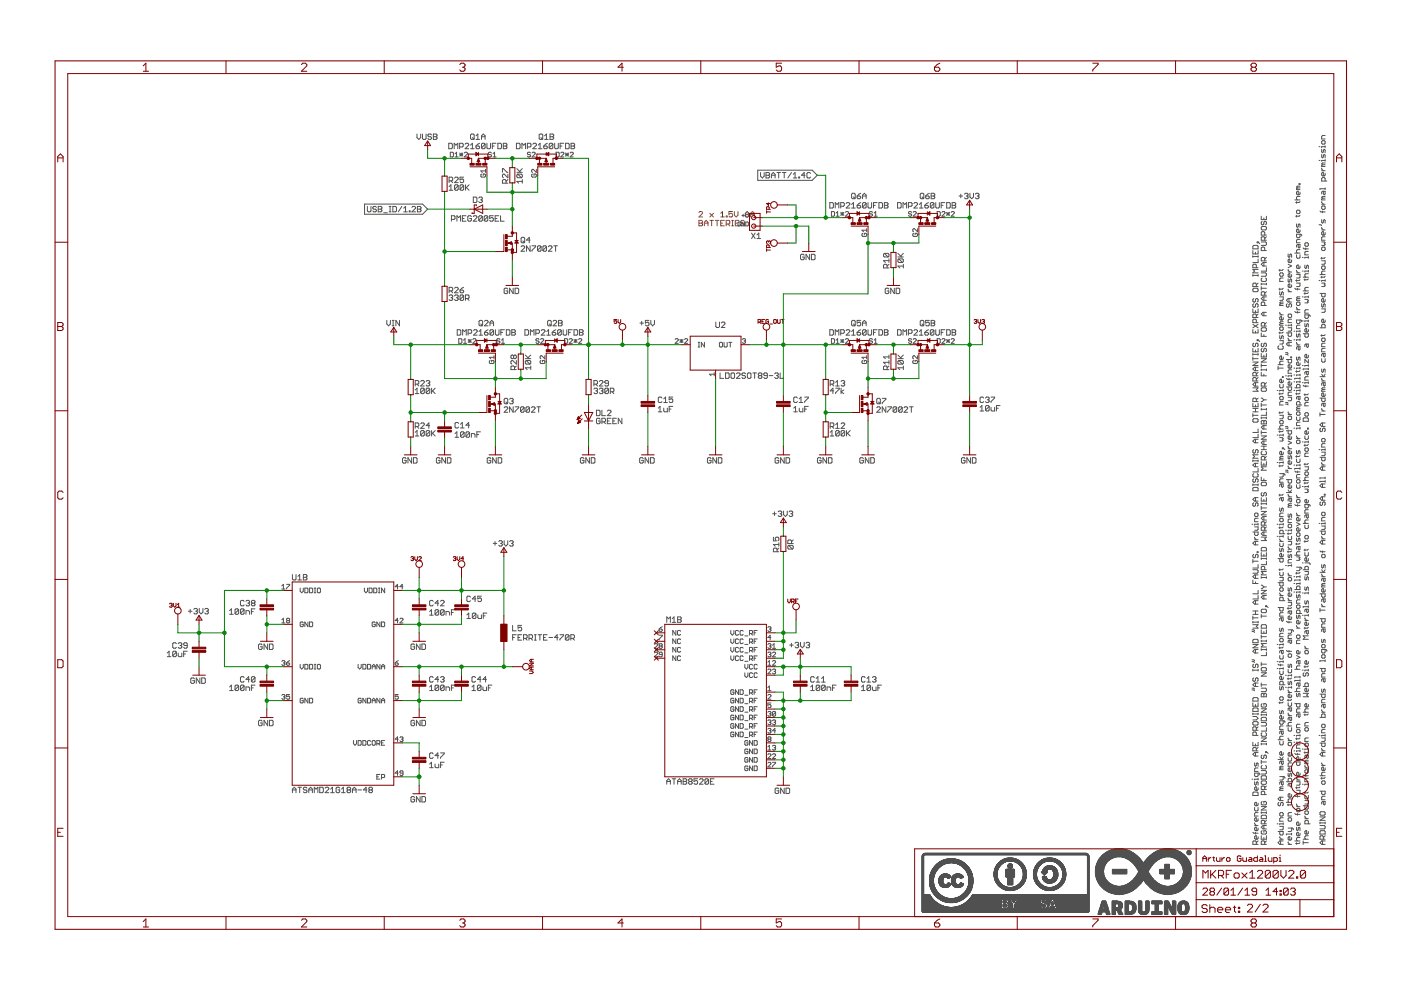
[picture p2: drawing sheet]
<svg xmlns="http://www.w3.org/2000/svg" width="420mm" height="297mm" viewBox="0 0 420 297" stroke-linecap="round" stroke-linejoin="round" font-family="sans-serif">
<g fill="none" stroke="#808000" stroke-width=".3">
<path d="M209.6 63.7l.3-.3h.5l.3 .3v.2l-1.1 1.1h1.1M209.6 66.1h.8l.3 .2-.3 .6 .3 .5-.3 .3h-.8zM209.6 66.9h.8M211.2 66.9h1.1M211.2 67.7v-1.1l.6-.5 .5 .5v1.1M212.9 63.9l1.1 1.1M212.9 66.1h1.1M213.4 66.1v1.6M214 63.9l-1.1 1.1M214.5 66.1h1.1M215.1 66.1v1.6M216.2 65h1"/>
<path d="M216.2 63.9l.5-.5v1.6M216.2 66.9h.5M217.2 66.1h-1v1.6h1M217.8 64.7h.3v.3h-.3zM217.8 67.2h.8l.3-.3v-.6l-.3-.2h-.8v1.6M218.3 67.2l.6 .5M219.4 66.1h.6M219.4 67.7h.6M219.7 63.4h-1.1v.8l.5-.3 .6 .3v.5l-.3 .3h-.5l-.3-.3M219.7 66.1v1.6M220.2 63.4v1.1l.6 .5 .5-.5v-1.1M220.5 66.9h.6"/>
<path d="M221.6 66.1h-1.1v1.6h1.1M223.2 66.3l-.2-.2h-.6l-.3 .5 .3 .3h.6l.2 .5-.2 .3h-.6l-.3-.3M223.5 65v-1.1l.6-.5 .5 .5v1.1M223.5 64.2h1.1M225.1 64.2h1.1M225.1 65v-1.1l.6-.5 .5 .5v1.1"/>
</g>
<g fill="none" stroke="#505050" stroke-width=".3">
<path d="M125.1 40.2v1.1l.5 .5 .6-.5v-1.1M126.7 40.2v1.3l.3 .3h.5l.3-.3v-1.3M129.4 40.4l-.3-.2h-.5l-.3 .2 .3 .6h.5l.3 .3-.3 .5h-.5l-.3-.3M130 40.2h.8l.3 .2-.3 .6 .3 .5-.3 .3h-.8zM130 41h.8M134.6 42.9h.8l.3 .3v1.1l-.3 .3h-.8zM134.7 54.2h.8l.3-.3v-.5l-.3-.3h-.8v1.6M134.7 55.9l.5-.5v1.6M134.7 57h1.1M135 45.6h.7l.3 .3v.9l-.3 .2h-.7zM135.2 54.2l.6 .5M136.2 44.6v-1.7l.5 .6 .6-.6v1.7"/>
<path d="M136.3 53.4l.3-.3h.5l.3 .3v.3l-1.1 1h1.1M136.5 47h.9M136.5 46.1l.4-.5v1.4M137.4 55.7v1l-.3 .3h-.5l-.3-.3M137.4 55.7l-.3-.3h-.5l-.3 .3v1M137.4 55.7l-1.1 1M137.8 44h.9l.2-.2v-.6l-.2-.3h-.9v1.7M137.9 45.9l.9 .9M137.9 46.3h.9M138.3 45.9v.9M138.8 45.9l-.9 .9M139 53.1h-1v.8l.5-.2 .5 .2v.6l-.2 .2h-.6l-.2-.2"/>
<path d="M139 55.7l-.2-.3h-.6l-.2 .3v1M139 55.7v1l-.2 .3h-.6l-.2-.3M139 55.7l-1 1M139.3 45.9l.2-.3 .7 .3-.9 1.1h.9M139.5 43.2l.2-.3h.6l.3 .3v.3l-1.1 1.1h1.1M139.6 55.4v1.6M139.9 56.2l.8 .8M140.7 55.4l-1.1 1.1M141.1 40.4l.3-.2h.5l.3 .2v1.1l-.3 .3h-.5l-.3-.3zM141.1 44.6h1.1M141.1 43.5l.6-.6v1.7M141.7 41.3l.5 .5"/>
<path d="M141.9 59.1h.8l.3 .3v1l-.3 .3h-.8zM142.7 41.8h1.1M142.7 43.8h.9l.2 .5-.2 .3h-.6l-.3-.3zM142.7 40.7l.6-.5v1.6M143.6 59.4l.2-.3h.6l.3 .3-.3 .5M143.8 42.9l-1.1 .9M144.1 59.9h.3M144.4 59.9l.3 .3-.3 .5h-.6l-.2-.3M144.4 41h1.1M144.4 41.8v-1.1l.5-.5 .6 .5v1.1M144.4 52.2l-.2 .2 .2 .7h1l.2-.7-.7-.2v.4M145.5 43.2v1.1l-.3 .3h-.5l-.3-.3"/>
<path d="M145.5 43.2l-.3-.3h-.5l-.3 .3v1.1M145.5 43.2l-1.1 1.1M145.6 51.2h-1.4l.5 .5M145.6 50.8v.9M146 42.9v1.4l.3 .3h.5l.3-.3v-1.4M147.4 45.9l-.2-.3-.7 .3 .2 .4 .7 .3-.2 .4-.7-.2M147.7 43.8h.5M147.8 47h1M147.8 46.1l.5-.5v1.4M148.7 42.9h-1v1.7M149.3 42.9h.8l.3 .3v1.1l-.3 .3h-.8zM150.7 51.6v-1.1h.3l1 1.1h.3"/>
<path d="M150.9 42.9h.8l.3 .3-.3 .6 .3 .5-.3 .3h-.8zM150.9 43.8h.8M151.8 54.9v-.8l-.3-.3h-.5l-.3 .3v.8h1.6M152.3 52.2v1.1l-1.1-1.1-.5 .3v.5l.3 .3M152.3 53.8l-.5 .6M154.9 42.9h.8l.3 .3v1.1l-.3 .3h-.8zM155 51.6h1.6M155 50.5l1.1 1.1M155.3 52.2h1.1l.2 .3v.5l-.2 .3M155.3 52.2l-.3 .3v.5l.3 .3h1.1M155.3 52.2l1.1 1.1M156.5 44.6v-1.7l.6 .6 .5-.6v1.7"/>
<path d="M156.6 54.4h-1.6l.5 .5M156.6 53.8v1.1M156.6 50.5l-.8 .9M158.2 44h.8l.2-.2v-.6l-.2-.3h-.8v1.7M159.1 45.9l-.2-.3-.7 .3 .2 .4 .7 .3-.2 .4-.7-.2M159.6 45.9l.2-.3 .7 .3-.9 1.1h.9M159.7 52.2l-.3 .2 .3 .7h.9l.2-.7-.7-.2v.4M159.8 43.2l.3-.3h.5l.3 .3v.3l-1.1 1.1h1.1M160.8 50.8v.9l-.9-.9-.5 .2 .3 .7M161.4 44.6h1.1M161.4 43.5l.6-.6v1.7M161.7 40.4l.3-.2h.5l.3 .2v1.1l-.3 .3h-.5l-.3-.3z"/>
<path d="M162.2 41.3l.6 .5M163.1 43.8h.8l.2 .5-.2 .3h-.6l-.2-.3zM163.3 41.8h1.1M163.3 40.7l.6-.5v1.6M164.1 42.9l-1 .9M165 40.2h.8l.3 .2-.3 .6 .3 .5-.3 .3h-.8zM165 41h.8M165.8 43.2v1.1l-.3 .3h-.5l-.3-.3M165.8 43.2l-.3-.3h-.5l-.3 .3v1.1M165.8 43.2l-1.1 1.1M166.3 42.9v1.4l.3 .3h.6l.2-.3v-1.4M166.8 45.6h.7l.2 .3v.9l-.2 .2h-.7z"/>
<path d="M168 43.8h.5M168.2 45.9l.2-.3 .7 .3-.9 1.1h.9M169.1 42.9h-1.1v1.7M169.6 45.9l.9 .9M169.6 46.3h.9M169.6 42.9h.8l.3 .3v1.1l-.3 .3h-.8zM170.1 45.9v.9M170.5 45.9l-.9 .9M171 45.9l.2-.3 .7 .3-.9 1.1h.9M171.3 42.9h.8l.2 .3-.2 .6 .2 .5-.2 .3h-.8zM171.3 43.8h.8M227.2 51h16.4l1.5 1.5-1.5 1.6h-16.4z"/>
<path d="M228.1 51.7v1.1l.5 .5 .6-.5v-1.1M229.7 51.7h.8l.3 .3-.3 .5 .3 .6-.3 .2h-.8zM229.7 52.5h.8M231.4 53.3v-1l.5-.6 .6 .6v1M231.4 52.5h1.1M233 51.7h1.1M233.5 51.7v1.6M234.6 51.7h1.1M235.2 51.7v1.6M237.4 51.7l-1.1 1.6M237.9 53.3h1.1M237.9 52.3l.5-.6v1.6"/>
<path d="M239.5 53.1h.3v.2h-.3zM241.4 52.5h-1l.8-.8v1.6M243.1 52l-.3-.3h-.5l-.3 .3v1.1l.3 .2h.5l.3-.2M255.4 58.2l.3-.3h.5l.3 .3v1.1l-.3 .3h-.5l-.3-.3zM255.9 59l.6 .6M257 58.8h.9l.2 .5-.2 .3h-.6l-.3-.3zM258.1 57.9l-1.1 .9M258.7 58.8h1.1M258.7 59.6v-1.1l.5-.6 .6 .6v1.1M276 58.2l.2-.3h.6l.3 .3v1.1l-.3 .3h-.6l-.2-.3zM276.5 59l.6 .6M277.6 58.8h.8l.3 .5-.3 .3h-.5l-.3-.3z"/>
<path d="M278.7 57.9l-1.1 .9M279.3 57.9h.8l.2 .3-.2 .6 .2 .5-.2 .3h-.8zM279.3 58.8h.8M287.6 58.8h1.1M288.1 58.2v1.1M289.2 58.2l.3-.3h.5l.3 .3-.3 .6M289.8 58.8h.2M290 58.8l.3 .2-.3 .6h-.5l-.3-.3M290.9 57.9v1.1l.5 .6 .6-.6v-1.1M292.5 58.2l.3-.3h.5l.3 .3-.3 .6M293.1 58.8h.2M293.3 58.8l.3 .2-.3 .6h-.5l-.3-.3"/>
<path d="M388.3 59.9h1.6M389.1 56.3l-.3 .5h1.1M389.1 56.3h.8M389.6 55h.3v.3h-.3zM389.9 57.6v.5l-.3 .3h-.5l-.3-.3v-.5l.5-.3v1.1M389.9 58.9h-.8l-.3 .2v.6l.3 .2M389.9 55.8h-.8l-.3 .2 .3 .3M395.6 48.1h.3M395.6 44h.3M396.4 44.7v.8l.2 .3 .6-1.1 .2 .3v.8M396.4 46.3v.8l.2 .2 .6-1 .2 .2v.8M396.4 42.4l.2-.2h.6l.2 .2v.5l-.2 .3h-.6l-.2-.3z"/>
<path d="M396.4 50.4l.5 .8M396.4 51.2h1M396.6 59.4l-.2 .5h1M396.6 49.4l-.2 .5h1M396.6 59.4h.8M396.6 49.4h.8M396.9 57.3v.8l.3 .3 .2-.3v-.8h-.8l-.2 .3v.5M397.4 58.9h-.8l-.2 .2 .2 .3M397.4 56.6h-1.5v.2M397.4 51.9v.6l-.2 .2h-.6l-.2-.2v-.6l.5-.2v1M397.4 43.7v.5M397.4 47.8v.5"/>
<path d="M397.4 54.3v-.8l-.2-.3h-.6l-.2 .3v.8h1.5M397.4 56.3v.5M397.4 40.6h-.8l-.2 .3v.8h1M397.4 44h-1v.2M397.4 48.1h-1v.2M397.4 48.9h-.8l-.2 .2 .2 .3M109.3 61.2h17.4l1.5 1.5-1.5 1.5h-17.4zM110.2 61.9v1.3l.2 .3h.6l.3-.3v-1.3M112.9 62.1l-.3-.2h-.5l-.3 .2 .3 .6h.5l.3 .3-.3 .5h-.5l-.3-.3M113.4 61.9h.9l.2 .2-.2 .6 .2 .5-.2 .3h-.9zM113.4 62.7h.9M115.1 63.8h1.1"/>
<path d="M116.7 63.5h.6M116.7 61.9h.6M117 61.9v1.6M117.8 61.9h.8l.3 .2v1.1l-.3 .3h-.8zM120.5 61.9l-1.1 1.6M121.1 63.5h1.1M121.1 62.4l.5-.5v1.6M122.7 63.2h.3v.3h-.3zM123.5 62.1l.3-.2h.6l.2 .2v.3l-1.1 1.1h1.1M125.2 61.9h.8l.3 .2-.3 .6 .3 .5-.3 .3h-.8zM125.2 62.7h.8M135.4 65.8h.8l.3-.3v-.6l-.3-.2h-.8v1.6"/>
<path d="M137 66.3v-1.6l.6 .5 .5-.5v1.6M138.7 65.5h.5M139.7 64.7h-1v1.6h1M141.4 64.9l-.3-.2h-.5l-.3 .2v1.1l.3 .3h.5l.3-.3v-.5h-.6M141.9 64.9l.3-.2h.5l.3 .2v.3l-1.1 1.1h1.1M144.7 64.9l-1.1 1.1M144.7 64.9l-.3-.2h-.6l-.2 .2v1.1M144.7 64.9v1.1l-.3 .3h-.6l-.2-.3M146.3 64.9l-.3-.2h-.5l-.3 .2v1.1M146.3 64.9v1.1l-.3 .3h-.5l-.3-.3M146.3 64.9l-1.1 1.1M147.9 64.7h-1v.8l.5-.3 .5 .3v.5l-.2 .3h-.6l-.2-.3"/>
<path d="M148.5 65.5h.5M149.6 64.7h-1.1v1.6h1.1M150.1 64.7v1.6h1.1M156.3 71.4l.2-.3h.6l.3 .3v1.1l-.3 .3h-.6l-.2-.3zM156.3 74l.2-.3h.6l.3 .3v.2l-1.1 1.1h1.1M156.8 72.2l.6 .6M159 72h-1.1l.8-.9v1.7M159 73.7v1.6l-1.1-1.6v1.6M159.5 73.7h1.1v.3l-1.1 1v.3M162.3 74v1l-.3 .3h-.5l-.3-.3M162.3 74l-.3-.3h-.5l-.3 .3v1M162.3 74l-1.1 1"/>
<path d="M163.9 74l-1.1 1M163.9 74v1l-.3 .3h-.5l-.3-.3M163.9 74l-.3-.3h-.5l-.3 .3v1M164.5 74l.2-.3h.6l.2 .3v.2l-1 1.1h1M166.1 73.7h1.1M166.6 73.7v1.6M222.1 66.7l-.2-.2-.6 .2v.8l.2 .2 .6-.2v-.4h-.4M222.5 64.6h.8M222.9 64.2v.8M223.3 66.5v1.2l-.8-1.2v1.2M223.6 66.5l.8 .2v.8l-.2 .2h-.6zM223.6 64v.8l.4 .4 .4-.4v-.8"/>
<path d="M225.4 69.9l1.1 1.6M226.5 69.9l-1.1 1.6M227 70.4l.6-.5v1.6M227 71.5h1.1M241.2 76.5l-.3-.3h-.6l-.2 .3v1.1l.2 .3h.6l.3-.3v-.6h-.6M242.8 76.2v1.7l-1.1-1.7v1.7M243.4 76.2h.8l.2 .3v1.1l-.2 .3h-.8zM248.9 60.7h.8l.2 .3v1.1l-.2 .3h-.8zM249.3 63.4h.7l.3 .2v1l-.3 .2h-.7zM250.5 62.4v-1.7l.5 .6 .6-.6v1.7M250.7 64.8h1M250.7 63.9l.5-.5v1.4"/>
<path d="M252.1 61.8h.8l.3-.2v-.6l-.3-.3h-.8v1.7M252.1 63.6l1 1M252.1 64.1h1M252.6 63.6v1M253.1 63.6l-1 1M253.6 63.6l.2-.2 .7 .2-.9 1.2h.9M253.8 61l.2-.3h.6l.2 .3v.3l-1 1.1h1M255.4 62.4h1.1M255.4 61.3l.5-.6v1.7M257 61.6h.9l.2 .5-.2 .3h-.6l-.3-.3zM258.1 60.7l-1.1 .9M258.7 69.9l-.2 .3 .2 .7h1l.2-.3-.2-.7h-.5v.5"/>
<path d="M259.8 61v1.1l-.3 .3h-.5l-.3-.3M259.8 61l-.3-.3h-.5l-.3 .3v1.1M259.8 61l-1.1 1.1M259.9 69h-1.4l.5 .5M259.9 68.5v1M260.3 60.7v1.4l.3 .3h.5l.3-.3v-1.4M261.7 63.6l-.3-.2-.7 .2 .3 .5 .7 .2-.3 .5-.7-.2M262 61.6h.5M262.1 64.8h1M262.1 63.9l.5-.5v1.4M263 60.7h-1v1.7M263.6 60.7h.8l.3 .3v1.1l-.3 .3h-.8z"/>
<path d="M265.2 60.7h.8l.3 .3-.3 .6 .3 .5-.3 .3h-.8zM265.2 61.6h.8M265.2 75.9l-.2 .3v.6l.2 .2h1.1M265.2 75.9h1.1l.3 .3v.6l-.3 .2M265.2 75.9l1.1 1.1M266.6 78.1h-1.6l.5 .6M266.6 79.2l-.6 .6M266.6 77.6v1.1M269.2 60.7h.8l.3 .3v1.1l-.3 .3h-.8zM269.3 77h1.6M269.3 75.9l1.1 1.1M269.6 77.6l1 1.1"/>
<path d="M269.6 77.6h1l.3 .3v.5l-.3 .3M269.6 77.6l-.3 .3v.5l.3 .3h1M270.8 62.4v-1.7l.6 .6 .5-.6v1.7M270.9 79.8h-1.6l.5 .5M270.9 79.2v1.1M270.9 75.9l-.8 .9M272.4 61.8h.9l.2-.2v-.6l-.2-.3h-.9v1.7M273.4 63.6l-.2-.2-.7 .2 .2 .5 .7 .2-.2 .5-.7-.2M273.9 63.6l.2-.2 .7 .2-.9 1.2h.9M274 69.9l-.3 .3 .3 .7h.9l.2-.3-.2-.7h-.5v.5M274.1 61l.3-.3h.5l.3 .3v.3l-1.1 1.1h1.1M275.1 68.5v1l-1.1-1-.3 .3 .3 .7"/>
<path d="M275.7 62.4h1.1M275.7 61.3l.6-.6v1.7M277.3 61.6h.9l.2 .5-.2 .3h-.6l-.3-.3zM278.4 60.7l-1.1 .9M280.1 61v1.1l-.3 .3h-.5l-.3-.3M280.1 61l-.3-.3h-.5l-.3 .3v1.1M280.1 61l-1.1 1.1M280.6 60.7v1.4l.3 .3h.6l.2-.3v-1.4M281.1 63.4h.6l.3 .2v1l-.3 .2h-.6zM282.3 61.6h.5M282.5 63.6l.2-.2 .7 .2-.9 1.2h.9M283.4 60.7h-1.1v1.7"/>
<path d="M283.9 64.1h.9M283.9 63.6l.9 1M283.9 60.7h.8l.3 .3v1.1l-.3 .3h-.8zM284.3 63.6v1M284.8 63.6l-.9 1M285.3 63.6l.2-.2 .7 .2-.9 1.2h.9M285.5 60.7h.9l.2 .3-.2 .6 .2 .5-.2 .3h-.9zM285.5 61.6h.9M375.7 73.8l.3-.2h1l.3 .2v.8h-1.6zM375.7 75.1v1h1.6v-1M375.7 76.6v.6M375.7 76.9h1.6"/>
<path d="M376.5 75.6v.5M377 72.5h.3v.3h-.3zM377.3 76.6v.6M377.3 77.7v1h-1.6M377.3 72.5l.5 .5M378.2 72.5h1.3l.3 .3v.5l-.3 .3h-1.3M378.2 64.8v1h1.6v-1M378.5 66.3l-.3 .3v.5l.6 .3 .2-.3v-.5l.5-.3 .3 .3v.5l-.3 .3M378.5 67.9h1l.3 .3v.5l-.3 .2h-1l-.3-.2v-.5zM379 65.3v.5M379 78.7v1M379.3 70.5v-.8l-.3-.3h-.5l-.3 .3v.8h1.6"/>
<path d="M379.3 72v-.8l-.3-.2h-.5l-.3 .2v.8h1.6M379.3 75.1v-.8l-.3-.2h-.5l-.3 .2v.8h1.6M379.3 78.2v-.8l-.3-.2h-.5l-.3 .2v.8h1.6M379.8 78.7h-1l-.6 .5 .6 .5h1M379.8 77.2l-.5 .5M379.8 71l-.5 .5M386.3 76.1v.8l.3 .3 .2-.3v-.5l.3-.3 .2 .3v.8M386.3 79.2l1 .5-1 .5M387.3 77.9v.5l-.2 .3h-.5l-.3-.3v-.5l.5-.2v1M388.3 75.9h1.6M388.8 60.4v.5M388.8 64.6v.5"/>
<path d="M388.8 67.1v.8l.3 .3 .2-.3v-.5l.3-.3 .3 .3v.8M388.8 76.4v.8l.3 .2h.5l.3-.2v-.8M389.1 63h.5l.3 .3v.5l-.3 .2h-.5l-.3-.2v-.5zM389.3 73.3v.8l.3 .2 .3-.2v-.8h-.8l-.3 .3v.5M389.9 79.7v.5l-.3 .3h-.5l-.3-.3v-.5l.5-.2v1M389.9 70.2v.8l-.3 .2h-.5l-.3-.2v-.8h1.3l.3 .5M389.9 71.8h-.8l-.3 .2v.8h1.1M389.9 68.9v.5l-.3 .3h-.5l-.3-.3v-.5l.5-.2v1M389.9 74.8h-.8l-.3 .3v.5l.3 .3M389.9 64.6l-.3 .2h-1M389.9 60.4l-.3 .3h-1M390.6 77.2h.2"/>
<path d="M390.8 74.3l.3 .3h1.3M391.3 73l.3-.2h.5l.3 .2v.6l-.3 .2h-.5l-.3-.2zM391.3 79.5v.7l.3 .3 .5-1 .3 .2v.8M391.6 74.3v.5M392.4 77.2h-1.1v.2M392.4 75.4h-.8l-.3 .2v.8h1.1M392.4 76.9v.5M395.6 67.4h.5l.3 .2M395.9 63.3l.2 .2h1.3M396.4 78.2h1v.8l-.2 .2h-.8M396.4 72.5h.8l.2 .3-.2 .2 .2 .3-.2 .3h-.8M396.4 74.3l.2-.2h.6l.2 .2v.5l-.2 .3h-.6l-.2-.3z"/>
<path d="M396.4 68.9h1M396.4 65.8v.8l.2 .3 .6-1.1 .2 .3v.8M396.4 62l.2-.3h.6l.2 .3v.5l-.2 .3h-.6l-.2-.3zM396.4 60.4l.5 .8M396.4 68.2l.5 .7M396.4 77.2v.5M396.4 61.2h1M396.6 79.7h.6l.2 .3v.5l-.2 .3h-.6l-.2-.3v-.5zM396.6 63.3v.5M397.4 71h-.8l-.2 .2v.8h1M397.4 69.7v.5l-.2 .3h-.6l-.2-.3v-.5l.5-.3v1.1M397.4 77.2l-.2 .2h-1.1"/>
<path d="M116 96v1.1l.5 .6 .6-.6v-1.1M117.6 97.7h.6M117.6 96h.6M117.9 96v1.7M119.8 96v1.7l-1.1-1.7v1.7M134.7 87.2h.8l.3-.2v-.6l-.3-.3h-.8v1.7M134.7 88.7l.3-.3h.5l.3 .3-.3 .5M135.2 89.2h.3M135.2 87.2l.6 .6M135.5 89.2l.3 .3-.3 .5h-.5l-.3-.2M136.3 86.4l.3-.3h.5l.3 .3v.3l-1.1 1.1h1.1M136.3 88.7l.3-.3h.5l.3 .3-.3 .5"/>
<path d="M136.9 89.2h.2M137.1 98.8h.8l.3 .3v1.1l-.3 .3h-.8zM137.1 89.2l.3 .3-.3 .5h-.5l-.3-.2M138 87h.8l.2 .5-.2 .3h-.6l-.2-.3zM139 88.7v1.1l-.2 .2h-.6l-.2-.2M139 88.7l-.2-.3h-.6l-.2 .3v1.1M139 88.7l-1 1.1M139 86.1l-1 .9M139.6 89.5h.8l.3-.3v-.5l-.3-.3h-.8v1.6M140.1 89.5l.6 .5M140.4 99.9h.8l.3-.3v-.5l-.3-.3h-.8v1.7M142 99.1l.3-.3h.5l.3 .3v.3l-1.1 1.1h1.1"/>
<path d="M143.7 99.4l.5-.6v1.7M143.9 96h.6l.2 .3v1.1l-.2 .3h-.6l-.2-.3v-1.1zM144.2 97.1l.5 .6M145.3 96.3l.3-.3h.5l.3 .3v.3l-1.1 1.1h1.1M145.3 99.6h.8l.3 .6-.3 .3h-.5l-.3-.3zM146.4 98.8l-1.1 .8M146.9 97.7v-1.1l.6-.6 .5 .6v1.1M146.9 96.8h1.1M148 99.1v1.1l-.3 .3h-.5l-.3-.3M148 99.1l-.3-.3h-.5l-.3 .3v1.1M148 99.1l-1.1 1.1M148.6 98.8v1.4l.2 .3h.6l.2-.3v-1.4"/>
<path d="M150.2 99.6h.5M151.3 98.8h-1.1v1.7M151.8 98.8h.9l.2 .3v1.1l-.2 .3h-.9zM152.3 86.7l-.3-.3h-.5l-.3 .3v1l.3 .3h.5l.3-.3v-.5h-.6M153.5 98.8h.8l.3 .3-.3 .5 .3 .6-.3 .3h-.8zM153.5 99.6h.8M153.9 86.4v1.6l-1.1-1.6v1.6M154.5 86.4h.8l.3 .3v1l-.3 .3h-.8zM157.4 98.8h.8l.3 .3v1.1l-.3 .3h-.8zM160.7 99.9h.8l.3-.3v-.5l-.3-.3h-.8v1.7M162.3 99.1l.3-.3h.6l.2 .3v.3l-1.1 1.1h1.1M164 99.4l.5-.6v1.7"/>
<path d="M164.2 96.3l.3-.3h.5l.3 .3v1.1l-.3 .3h-.5l-.3-.3zM164.8 97.1l.5 .6M165.6 99.6h.8l.3 .6-.3 .3h-.5l-.3-.3zM165.9 96.3l.2-.3h.6l.2 .3v.3l-1 1.1h1M166.7 98.8l-1.1 .8M167.5 96h.8l.3 .3-.3 .5 .3 .6-.3 .3h-.8zM167.5 96.8h.8M168.3 99.1v1.1l-.2 .3h-.6l-.3-.3M168.3 99.1l-.2-.3h-.6l-.3 .3v1.1M168.3 99.1l-1.1 1.1M168.9 98.8v1.4l.3 .3h.5l.3-.3v-1.4M170.5 99.6h.6"/>
<path d="M171.6 98.8h-1.1v1.7M172.1 98.8h.9l.2 .3v1.1l-.2 .3h-.9zM173.8 98.8h.8l.3 .3-.3 .5 .3 .6-.3 .3h-.8zM173.8 99.6h.8M191.9 96.8h1.1M192.4 96.3v1.1M194.6 96h-1.1v.8l.6-.2 .5 .2v.6l-.2 .3h-.6l-.3-.3M195.2 96v1.1l.5 .6 .6-.6v-1.1M214.7 96.5v1.4l.2 .3h.6l.3-.3v-1.4M216.3 96.8l.3-.3h.5l.3 .3v.3l-1.1 1.1h1.1M248.9 98.8h.8l.2 .3v1.1l-.2 .3h-.8zM252.1 99.9h.8l.3-.3v-.5l-.3-.3h-.8v1.7"/>
<path d="M253.8 99.1l.2-.3h.6l.2 .3v.3l-1 1.1h1M255.4 96.3l.3-.3h.5l.3 .3v1.1l-.3 .3h-.5l-.3-.3zM255.4 99.4l.5-.6v1.7M255.9 97.1l.6 .6M257 99.6h.9l.2 .6-.2 .3h-.6l-.3-.3zM258.1 96h-1.1v.8l.9-.2 .2 .2v.6l-.2 .3h-.6l-.3-.3M258.1 98.8l-1.1 .8M258.7 96.8h1.1M258.7 97.7v-1.1l.5-.6 .6 .6v1.1M259.8 99.1v1.1l-.3 .3h-.5l-.3-.3M259.8 99.1l-.3-.3h-.5l-.3 .3v1.1M259.8 99.1l-1.1 1.1"/>
<path d="M260.3 98.8v1.4l.3 .3h.5l.3-.3v-1.4M262 99.6h.5M263 98.8h-1v1.7M263.6 98.8h.8l.3 .3v1.1l-.3 .3h-.8zM265.2 98.8h.8l.3 .3-.3 .5 .3 .6-.3 .3h-.8zM265.2 99.6h.8M266 80.3v-.8l-.2-.3h-.6l-.2 .3v.8h1.6M266.6 86.7l-.3-.3h-.6l-.2 .3v1l.2 .3h.6l.3-.3v-.5h-.6M268.2 86.4v1.6l-1.1-1.6v1.6M268.8 86.4h.8l.2 .3v1l-.2 .3h-.8zM269.2 98.8h.8l.3 .3v1.1l-.3 .3h-.8zM272.4 99.9h.9l.2-.3v-.5l-.2-.3h-.9v1.7"/>
<path d="M274.1 99.1l.3-.3h.5l.3 .3v.3l-1.1 1.1h1.1M275.7 99.4l.6-.6v1.7M276 96.3l.2-.3h.6l.3 .3v1.1l-.3 .3h-.6l-.2-.3zM276.5 97.1l.6 .6M277.3 99.6h.9l.2 .6-.2 .3h-.6l-.3-.3zM278.4 98.8l-1.1 .8M278.7 96h-1.1v.8l.8-.2 .3 .2v.6l-.3 .3h-.5l-.3-.3M279.3 96h.8l.2 .3-.2 .5 .2 .6-.2 .3h-.8zM279.3 96.8h.8M280.1 99.1l-.3-.3h-.5l-.3 .3v1.1M280.1 99.1v1.1l-.3 .3h-.5l-.3-.3M280.1 99.1l-1.1 1.1"/>
<path d="M280.6 98.8v1.4l.3 .3h.6l.2-.3v-1.4M282.3 99.6h.5M283.4 98.8h-1.1v1.7M283.9 98.8h.8l.3 .3v1.1l-.3 .3h-.8zM285.5 98.8h.9l.2 .3-.2 .5 .2 .6-.2 .3h-.9zM285.5 99.6h.9M375.7 82.3v.5M375.7 92.6v1h1.6v-1M375.7 98.8v1h1.6v-1M375.7 97.2l1.6 1.1M375.7 82.5h1.6M376 86.4h1l.3 .3v.5l-.3 .2h-1l-.3-.2v-.5z"/>
<path d="M376 89.5l-.3 .2v.6l.6 .2 .2-.2v-.6l.5-.2 .3 .2v.6l-.3 .2M376 91l-.3 .3v.5l.6 .3 .2-.3v-.5l.5-.3 .3 .3v.5l-.3 .3M376.5 93.1v.5M376.5 99.3v.5M376.8 80.2v-.7l-.3-.3h-.5l-.3 .3v.7h1.6M376.8 85.9v-.8l-.3-.2h-.5l-.3 .2v.8h1.6M376.8 95.2v-.8l-.3-.3h-.5l-.3 .3v.8h1.6M376.8 96.7v-.8l-.3-.2h-.5l-.3 .2v.8h1.6M377.3 82.3v.5M377.3 97.2l-1.6 1.1M377.3 94.1l-.5 .5M377.3 84.9l-.5 .5"/>
<path d="M377.3 80.8h-1.6l.6 .5-.6 .5h1.6M378.2 86.4h1.6M378.2 81.8h1.3l.3 .2v.5l-.3 .3h-1.3M378.2 84.9v.5M378.2 85.9v1M378.2 99.8v1h1.6M378.2 85.1h1.6M378.5 83.3l-.3 .3v.5l.3 .2h1l.3-.2v-.5l-.3-.3M378.5 98.2h1l.3 .3v.5l-.3 .3h-1l-.3-.3v-.5zM379 89v1M379 93.6v1M379.3 97.7v-.7l-.3-.3h-.5l-.3 .3v.7h1.6"/>
<path d="M379.3 91.6v-.8l-.3-.3h-.5l-.3 .3v.8h1.6M379.3 88.5v-.8l-.3-.3h-.5l-.3 .3v.8h1.6M379.8 93.6h-1l-.6 .5 .6 .5h1M379.8 80.2v1.1h-1.6M379.8 84.9v.5M379.8 96.7l-.5 .5M379.8 89h-1l-.6 .5 .6 .5h1M379.8 87.4l-.5 .5M383.8 89h1v.7l-.2 .3h-.8M383.8 80.8v.5M383.8 86.4v.5M383.8 87.4v.8l.2 .3 .6-1.1 .2 .3v.8"/>
<path d="M383.8 93.6l.5 .8M383.8 99.5v.6M383.8 94.4h1M384 91h.8M384 81.8h.6l.2 .2v.5l-.2 .3h-.6l-.2-.3v-.5zM384 91l-.2 .6h1M384 97l-.2 .5h1M384 98h.6l.2 .2v.6l-.2 .2h-.6l-.2-.2v-.6zM384 97h.8M384.8 99.5l-.2 .3h-1.1M384.8 90.5h-.8l-.2 .3 .2 .2M384.8 83.3h-.8l-.2 .3v.7h1"/>
<path d="M384.8 95.2v.5l-.2 .2h-.6l-.2-.2v-.5l.5-.3v1M384.8 96.4h-.8l-.2 .3 .2 .3M384.8 86.4l-.2 .3h-1.1M384.8 80.8l-.2 .2h-1.1M385.5 97.5h.3M385.8 99.8h1.5v.8l-.2 .2h-.5l-.3-.2v-.8M386.1 91l-.3 .3v.5l.5 .3 .3-.3v-.5l.5-.3 .2 .3v.5l-.2 .3M386.3 94.4l.3-.3h.5l.2 .3v.5l-.2 .3h-.5l-.3-.3zM386.3 87.4h1M386.3 98.2h1v.8l-.2 .3h-.8M386.3 80.8l.5 .7M386.3 83.6v.7l.3 .3 .5-1 .2 .2v.8"/>
<path d="M386.3 86.7l.5 .7M386.3 81.5h1M386.6 89.5v1M387.3 95.7h-.7l-.3 .2v.8h1M387.3 89.5h-1l-.5 .5 .5 .5h1M387.3 85.4v.5l-.2 .2h-.5l-.3-.2v-.5l.5-.3v1M387.3 97.5h-1v.2M387.3 82.3v.5l-.2 .3h-.5l-.3-.3v-.5l.5-.3v1.1M387.3 97.2v.5M388 99.3h.3M388.3 93.4l.3 .2h1.3M388.3 86.4l.3 .3h1.3"/>
<path d="M388.8 90.8l.3-.3h.5l.3 .3v.5l-.3 .3h-.5l-.3-.3zM388.8 84.9h1.1v.7l-.3 .3h-.8M388.8 81.8h1.1M388.8 82.3h1.1v.8l-.3 .2h-.8M388.8 81l.5 .8M388.8 83.8v.5M388.8 92.1l.5 .7M388.8 92.8h1.1M389.1 89.5h.8M389.1 89.5l-.3 .5h1.1M389.1 86.4v.5M389.1 93.4v.5"/>
<path d="M389.9 99.3h-1.1v.2M389.9 89h-.8l-.3 .2 .3 .3M389.9 95.9v.8l-.3 .3h-.5l-.3-.3v-.8h1.3l.3 .5M389.9 97.5h-.8l-.3 .2v.8h1.1M389.9 99v.5M389.9 83.8l-.3 .3h-1M390.6 89h.2M390.6 81.3h.2M390.6 96.2h.2M390.8 83.1h1.6M390.8 87.2h1.6M391.3 89.7h.8l.3 .3-.3 .3 .3 .2-.3 .3h-.8"/>
<path d="M391.3 83.6v.5M391.3 87.7v.5M391.3 97v.7l.3 .3 .5-1 .3 .2v.8M392.4 89h-1.1v.2M392.4 81.3h-1.1v.2M392.4 94.4v.8l-.3 .2h-.5l-.3-.2v-.8h1.3l.3 .5M392.4 86.1h-.8l-.3 .3v.5l.3 .3M392.4 82h-.8l-.3 .3v.5l.3 .3M392.4 98.8v.5l-.3 .2h-.5l-.3-.2v-.5l.6-.3v1M392.4 92.8h-.8l-.3 .3v.8h1.1M392.4 96.2h-1.1v.3M392.4 81v.5"/>
<path d="M392.4 88.7v.5M392.4 95.9v.6M392.4 87.7l-.3 .2h-1M392.4 83.6l-.3 .2h-1M395.6 84.1h.3M395.9 87.9h1.5v.8l-.2 .3h-.6l-.2-.3v-.8M395.9 82.3h1.5M395.9 98.3h1.5v-.8l-.2-.3h-.6l-.2 .3v.8M396.4 92.6h1v.8l-.2 .2h-.8M396.4 84.9h.8l.2 .2-.2 .3 .2 .2-.2 .3h-.8M396.4 91v.8l.2 .3 .6-1.1 .2 .3v.8M396.4 82.8v.5"/>
<path d="M397.4 95.9v.5l-.2 .3h-.6l-.2-.3v-.5l.5-.2v1M397.4 89.7v.6l-.2 .2h-.6l-.2-.2v-.6l.5-.2v1M397.4 81.3h-.8l-.2 .2v.5l.2 .3M397.4 82.8l-.2 .3h-1.1M397.4 84.1h-1v.2M397.4 83.8v.5M124.5 118h1.1M124.5 116.9l.6-.5v1.6M124.5 115.1h.8l.3-.2v-.6l-.3-.2h-.8v1.6M125.1 115.1l.5 .6M126.2 114.3l.2-.2h.6l.3 .2v.3l-1.1 1.1h1.1M127.3 116.6v1.1l-.3 .3h-.6l-.2-.3"/>
<path d="M127.3 116.6l-.3-.2h-.6l-.2 .2v1.1M127.3 116.6l-1.1 1.1M127.8 114.3l.3-.2h.5l.3 .2-.3 .6M128.3 114.9h.3M128.6 114.9l.3 .2-.3 .6h-.5l-.3-.3M128.9 116.6v1.1l-.3 .3h-.5l-.3-.3M128.9 116.6l-.3-.2h-.5l-.3 .2v1.1M128.9 116.6l-1.1 1.1M129.4 116.4v1.6M129.7 117.2l.8 .8M130.5 116.4l-1.1 1M137.6 101.5h.7l.2 .2v1l-.2 .2h-.7z"/>
<path d="M138.7 100.5v-1.7l.6 .6 .5-.6v1.7M139 102.9h.9M139 102l.5-.5v1.4M140.4 101.7l.9 1M140.4 102.2h.9M140.9 101.7v1M141.3 101.7l-.9 1M141.8 101.7l.2-.2 .7 .2-.9 1.2h.9M143.7 100.5h1M147 108l-.3 .3 .3 .7h.9l.2-.3-.2-.7h-.5v.5M148.1 106.6v1M148.1 107.1h-1.4l.5 .5"/>
<path d="M149.9 101.7l-.2-.2-.7 .2 .2 .5 .7 .2-.2 .5-.7-.2M150.4 102l.5-.5v1.4M150.4 102.9h.9M151.5 119.4h.5l.3 .3v1.1l-.3 .2h-.5l-.3-.2v-1.1zM152.8 119.7l.3-.3h.5l.3 .3-.3 .5M154 106.7l-.2-.3-.6 .3v.5l.3 .3 .5-.3M154 106.7l.3-.3 .6 .3v.5l-.3 .3-.6-.3M154 106.7v.5M154.3 110.8v-.8l-.3-.3h-.5l-.3 .3v.8h1.7M154.9 108.1v1l-1.1-1h-.3l-.3 .2v.6l.3 .2M154.9 109.7l-.6 .5M157.5 107.5h1.7"/>
<path d="M157.5 106.4l1.1 1.1M157.8 108.1h1.1l.3 .2v.6l-.3 .2M157.8 108.1l-.3 .2v.6l.3 .2h1.1M157.8 108.1l1.1 1M159.1 100.5v-1.7l.5 .6 .5-.6v1.7M159.2 110.2h-1.7l.6 .6M159.2 109.7v1.1M159.2 106.4l-.9 .8M161.6 101.7l-.2-.2-.7 .2 .3 .5 .6 .2-.2 .5-.7-.2M162.1 101.7l.2-.2 .7 .2-.9 1.2h.9M162.2 108l-.2 .3 .2 .7h1l.2-.3-.2-.7h-.5v.5M163.4 106.6v1l-.9-1-.5 .2 .2 .8"/>
<path d="M164 100.5h1.1M169.3 101.5h.7l.2 .2v1l-.2 .2h-.7zM170.7 101.7l.2-.2 .7 .2-.9 1.2h.9M172.1 102.2h1M172.1 101.7l1 1M172.6 101.7v1M173.1 101.7l-1 1M173.5 101.7l.3-.2 .7 .2-1 1.2h1M178.1 116.6l.3-.2h.5l.3 .2-.3 .6M178.1 115.1h.8l.3-.2v-.6l-.3-.2h-.8v1.6M178.6 115.1l.6 .6M178.6 117.2h.3"/>
<path d="M178.9 117.2l.3 .2-.3 .6h-.5l-.3-.3M179.7 116.6l.3-.2h.6l.2 .2-.2 .6M179.7 114.3l.3-.2h.6l.2 .2v.3l-1.1 1.1h1.1M180.3 117.2h.3M180.6 117.2l.2 .2-.2 .6h-.6l-.3-.3M182.5 116.6v1.1l-.3 .3h-.5l-.3-.3M182.5 116.6l-.3-.2h-.5l-.3 .2v1.1M182.5 114.9h-.8l-.3-.3 .3-.5h.5l.3 .2v1.1l-.3 .3h-.5l-.3-.3M182.5 116.6l-1.1 1.1M183 117.4h.8l.3-.2v-.6l-.3-.2h-.8v1.6M183.6 117.4l.5 .6M198.5 119.3l-.3-.3h-.5l-.3 .3v1.1l.3 .2h.5l.3-.2"/>
<path d="M199.1 119.5l.5-.5v1.6M201.8 119h-1.1v.8l.5-.3 .6 .3v.6l-.3 .2h-.5l-.3-.2M202.5 101.7l.2-.2 .7 .2-.9 1.2h.9M203.9 101.7l.9 1M203.9 102.2h.9M204.4 101.7v1M204.8 101.7l-.9 1M205.3 101.7l.2-.2 .7 .2-.9 1.2h.9M209.4 102.6h.4M209.4 104h.4M209.6 102.6v1.4M211.3 102.6v1.4l-1-1.4v1.4"/>
<path d="M214.2 112.2h-1.4l.5 .4M214.2 111.7v.9M215.9 111.8v1.6h1.1M216 102.6l.7 .2v1l-.2 .2-.7-.2v-1zM217.1 102.6v1.2l.3 .2 .7-.2v-1.2M217.6 111.8h.8l.3 .3v1l-.3 .3h-.8zM218.5 102.6h1M219 102.6v1.4M219.2 112.1l.3-.3h.5l.3 .3v1l-.3 .3h-.5l-.3-.3zM220.9 112.1l.2-.3h.6l.3 .3v.2l-1.1 1.1h1.1M222.7 101.7l.7-.2 .2 .2-.2 .5M223.1 102.2h.3"/>
<path d="M223.4 102.2l.2 .2-.2 .5-.7-.2M223.6 112.1l-.3-.3h-.5l-.3 .3 .3 .5h.5l.3 .3-.3 .5h-.5l-.3-.3M224.1 112.1l.3-.3h.6l.2 .3v1l-.2 .3h-.6l-.3-.3zM225.8 111.8h1.1M226.3 111.8v1.6M227.7 112.6h.5M227.7 112.6l-.3 .3 .3 .5h.5l.3-.3-.3-.5M227.7 112.6l-.3-.3 .3-.5h.5l.3 .3-.3 .5M230.1 112.6h-.8l-.3-.3 .3-.5h.6l.2 .3v1l-.2 .3h-.6l-.3-.3M230.7 112.6h1.1M232.3 112.1l.3-.3h.5l.3 .3-.3 .5M232.9 112.6h.2"/>
<path d="M233.1 112.6l.3 .3-.3 .5h-.5l-.3-.3M234 111.8v1.6h1M239.1 119.3l-.2-.3h-.6l-.3 .3v1.1l.3 .2h.6l.2-.2M239.7 119.5l.5-.5v1.6M241.3 119h1.1v.3l-1.1 1.1v.2M249 115.1h.8l.3-.2v-.6l-.3-.2h-.8v1.6M249.3 101.5h.7l.3 .2v1l-.3 .2h-.7zM249.5 115.1l.6 .6M250.1 117.2h-1.1l.8-.8v1.6M250.5 100.5v-1.7l.5 .6 .6-.6v1.7M250.6 116.4h1.1v.2l-1.1 1.1v.3M250.6 115.7h1.1"/>
<path d="M250.6 114.6l.5-.5v1.6M250.7 102.9h1M250.7 102l.5-.5v1.4M252.1 102.2h1M252.1 101.7l1 1M252.2 114.3l.3-.2h.5l.3 .2-.3 .6M252.2 116.4v1.6M252.6 101.7v1M252.8 114.9h.2M253 114.9l.3 .2-.3 .6h-.5l-.3-.3M253 116.9l-.8 .5 .8 .6M253.1 101.7l-1 1"/>
<path d="M253.6 101.7l.2-.2 .7 .2-.9 1.2h.9M255.4 100.5h1.1M258.7 108l-.2 .3 .2 .7h1l.2-.3-.2-.7h-.5v.5M259.9 107.1h-1.4l.5 .5M259.9 106.6v1M261.7 101.7l-.3-.2-.7 .2 .3 .5 .7 .2-.3 .5-.7-.2M262.1 102.9h1M262.1 102l.5-.5v1.4M262.9 119.7l.3-.3h.6l.2 .3v1.1l-.2 .2h-.6l-.3-.2zM264.6 119.4h1.1v.3l-1.1 1.1v.2M266 110.8v-.8l-.2-.3h-.6l-.2 .3v.8h1.6M266.6 107h-1.6l.5 .5"/>
<path d="M266.6 106.4v1.1M266.6 108.1v1M266.6 109.7l-.6 .5M266.6 108.6h-1.6l.5 .5M269.3 107.5h1.6M269.3 106.4l1.1 1.1M269.6 108.1l-.3 .2v.6l.3 .2h1M269.6 108.1h1l.3 .2v.6l-.3 .2M269.6 108.1l1 1M270.8 100.5v-1.7l.6 .6 .5-.6v1.7M270.9 110.2h-1.6l.5 .6M270.9 109.7v1.1"/>
<path d="M270.9 106.4l-.8 .8M273.4 101.7l-.2-.2-.7 .2 .2 .5 .7 .2-.2 .5-.7-.2M273.9 101.7l.2-.2 .7 .2-.9 1.2h.9M274 108l-.3 .3 .3 .7h.9l.2-.3-.2-.7h-.5v.5M275.1 106.6v1l-.9-1-.5 .2 .3 .8M275.7 100.5h1.1M281.1 101.5h.6l.3 .2v1l-.3 .2h-.6zM282.5 101.7l.2-.2 .7 .2-.9 1.2h.9M283.9 102.2h.9M283.9 101.7l.9 1M284.3 101.7v1M284.8 101.7l-.9 1"/>
<path d="M285.3 101.7l.2-.2 .7 .2-.9 1.2h.9M295 119.3l-.3-.3h-.5l-.3 .3v1.1l.3 .2h.5l.3-.2M295.6 119.3l.2-.3h.6l.3 .3-.3 .5M296.1 119.8h.3M296.4 119.8l.3 .3-.3 .5h-.6l-.2-.2M297.2 119h1.1v.3l-1.1 1.1v.2M375.7 104.4v1.1h1.6v-1.1M375.7 106v.5M375.7 107v1M375.7 116.2h1.6l-.5 .6 .5 .5h-1.6M375.7 108.5h1.6l-1.6 1.1h1.6M375.7 107.5h1.6"/>
<path d="M375.7 106.2h1.6M376 102.9l-.3 .2v.6l.6 .2 .2-.2v-.6l.5-.2 .3 .2v.6l-.3 .2M376.5 104.9v.6M376.5 110.1v1M376.5 114.7v1M376.8 112.6v-.7l-.3-.3h-.5l-.3 .3v.7h1.6M376.8 114.2v-.8l-.3-.2h-.5l-.3 .2v.8h1.6M377 101.9h.3v.2h-.3zM377.3 106v.5M377.3 119.3l-.5 .5M377.3 114.7h-1l-.6 .5 .6 .5h1M377.3 113.2l-.5 .5"/>
<path d="M377.3 111.6l-.5 .5M377.3 110.1h-1l-.6 .5 .6 .5h1M377.3 101.9l.5 .5M378.2 119.3l.8 .5M378.2 116.5l.3-.3h1l.3 .3v.5l-.3 .3h-1l-.3-.3zM378.2 111.6v1h1.6M378.2 109.6h1.6M378.2 107.5h1.6l-1.6 1h1.6M378.2 106v1h1.6v-1M378.2 109.1v1M378.2 110.6v.5M378.2 110.8h1.6"/>
<path d="M378.5 104.4l-.3 .3v.5l.6 .3 .2-.3v-.5l.5-.3 .3 .3v.5l-.3 .3M378.5 102.9l-.3 .2v.6l.6 .2 .2-.2v-.6l.5-.2 .3 .2v.6l-.3 .2M379 119.8l-.8 .6M379 100.3v.5M379 106.5v.5M379 112.1v.5M379 119.8h.8M379.3 115.7v-.7l-.3-.3h-.5l-.3 .3v.7h1.6M379.8 110.6v.5M379.8 114.7l-.5 .5M383 117h.3M383.3 109.8v1"/>
<path d="M383.3 110.3h1.5M383.3 109.3h1.5M383.5 103.7l-.2 .2v.5l.2 .3h1.1l.2-.3v-.5l-.2-.2M383.8 115.2v.8l.2 .2h.6l.2-.2v-.8M383.8 102.1h1v.8l-.2 .2h-.8M383.8 100.6v.7l.2 .3 .6-1 .2 .2v.8M383.8 117.8v.5M384 118.8h.6l.2 .3v.5l-.2 .2h-.6l-.2-.2v-.5zM384.6 112.9h.2v.3h-.2zM384.8 113.9v.5l-.2 .3h-.6l-.2-.3v-.5l.5-.2v1M384.8 107v.5l-.2 .3h-.6l-.2-.3v-.5l.5-.3v1.1M384.8 108.3h-.8l-.2 .2v.6l.2 .2"/>
<path d="M384.8 117h-1v.3M384.8 116.8v.5M384.8 117.8l-.2 .2h-1.1M385.5 112.6h.3M385.5 106.2h.6l.2 .3M385.5 105.7h.6l.2 .3M385.8 116h1.5v.8l-.2 .2h-.5l-.3-.2v-.8M385.8 113.4l.3 .3h1.2M385.8 107.8h1.5v.7l-.2 .3h-.5l-.3-.3v-.7M386.3 102.1h1M386.3 101.3l.5 .8M386.3 119.1h1v.7l-.2 .3h-.8"/>
<path d="M386.6 102.6v1.1M386.6 113.4v.5M387.1 107h.2v.3h-.2zM387.3 112.6h-1v.3M387.3 110.8h-.7l-.3 .3v.8h1M387.3 109.6v.5l-.2 .2h-.5l-.3-.2v-.5l.5-.3v1M387.3 114.7v.5l-.2 .3h-.5l-.3-.3v-.5l.5-.3v1.1M387.3 117.5h-.7l-.3 .3v.8h1M387.3 112.4v.5M387.3 102.6h-1l-.5 .5 .5 .6h1M388 101.9h.3M388 117h.3"/>
<path d="M388 110.3h.3M388 114.4h.3M388 112.4h.3M388.3 116.2h1.6v-.7l-.3-.3h-.5l-.3 .3v.7M388.8 100v.8l.3 .3 .2-.3v-.5l.3-.3 .3 .3v.8M388.8 102.6l.5 .8M388.8 107v.8l.3 .2 .5-1 .3 .3v.7M388.8 111.1v.5M388.8 117.8v.5M388.8 103.4h1.1M389.3 118.8v.8l.3 .2 .3-.2v-.8h-.8l-.3 .3v.5M389.3 103.9v.8l.3 .2 .3-.2v-.8h-.8l-.3 .3v.5"/>
<path d="M389.9 108.8v.5l-.3 .3h-.5l-.3-.3v-.5l.5-.3v1.1M389.9 101.9h-1.1v.2M389.9 117.8l-.3 .2h-1M389.9 117h-1.1v.3M389.9 110.3h-1.1v.3M389.9 114.4h-1.1v.3M389.9 112.4h-1.1v.2M389.9 101.6v.5M389.9 110.1v.5M389.9 112.1v.5M389.9 113.2v.5M389.9 114.2v.5"/>
<path d="M389.9 116.8v.5M389.9 113.4h-1.6v.3M389.9 111.1l-.3 .3h-1M390.6 114.7h.2M390.6 109.6h.2M390.8 115.5l.3 .2h1.3M390.8 100h1.6v.8l-.3 .3h-.5l-.3-.3v-.8M391.3 119.3l.3-.2h.5l.3 .2v.5l-.3 .3h-.5l-.3-.3zM391.3 118v.6M391.6 115.5v.5M391.9 111.4v.7l.2 .3 .3-.3v-.7h-.8l-.3 .2v.5M391.9 103.1v.8l.2 .3 .3-.3v-.8h-.8l-.3 .3v.5"/>
<path d="M392.4 114.7h-1.1v.3M392.4 109.6h-1.1v.2M392.4 106.5v.5l-.3 .3h-.5l-.3-.3v-.5l.6-.3v1.1M392.4 112.9h-.8l-.3 .3v.7h1.1M392.4 110.6h-1.6v.2M392.4 107.8v1l-1.1-1v1M392.4 109.3v.5M392.4 110.3v.5M392.4 114.4v.6M392.4 118l-.3 .3h-1M395.9 119.3h1.5v.8l-.2 .3h-.6l-.2-.3v-.8M395.9 112.9h1.5"/>
<path d="M396.4 114.2h1M396.4 107.5v.8l.2 .2h.6l.2-.2v-.8M396.4 113.4l.5 .8M396.4 110.6v.8l.2 .2 .6-1 .2 .2v.8M396.4 101.6l.2-.3h.6l.2 .3v.5l-.2 .3h-.6l-.2-.3zM396.4 100.3v.5M396.4 112.1l.5 .8 .5-.8M396.6 116.8l-.2 .5h1M396.6 116.8h.8M396.9 114.7v.8l.3 .2 .2-.2v-.8h-.8l-.2 .3v.5M396.9 106v.7l.3 .3 .2-.3v-.7h-.8l-.2 .2v.5M397.4 116.2h-.8l-.2 .3 .2 .3"/>
<path d="M397.4 104.4h-.8l-.2 .3v.8h1M397.4 102.9h-.8l-.2 .2v.8h1M397.4 118v.6l-.2 .2h-.6l-.2-.2v-.6l.5-.2v1M397.4 100.3l-.2 .3h-1.1M121.8 137.5l-.3-.3h-.5l-.3 .3v1l.3 .3h.5l.3-.3v-.5h-.5M123.4 137.2v1.6l-1.1-1.6v1.6M124 137.2h.8l.3 .3v1l-.3 .3h-.8zM124.5 130.7h1.1M124.5 127.8h.8l.3-.2v-.6l-.3-.2h-.8v1.6M124.5 129.6l.6-.5v1.6M125.1 127.8l.5 .6M126.2 127l.2-.2h.6l.3 .2v.3l-1.1 1.1h1.1"/>
<path d="M127.3 129.3v1.1l-.3 .3h-.6l-.2-.3M127.3 129.3l-.3-.2h-.6l-.2 .2v1.1M127.3 129.3l-1.1 1.1M128.9 129.3v1.1l-.3 .3h-.5l-.3-.3M128.9 127.6h-1.1l.8-.8v1.6M128.9 129.3l-.3-.2h-.5l-.3 .2v1.1M128.9 129.3l-1.1 1.1M129.4 129.1v1.6M129.7 129.9l.8 .8M130.5 129.1l-1.1 1M132 137.5l-.3-.3h-.6l-.2 .3v1l.2 .3h.6l.3-.3v-.5h-.6M133.6 137.2v1.6l-1.1-1.6v1.6"/>
<path d="M134.2 137.2h.8l.2 .3v1l-.2 .3h-.8zM136.5 130l.5-.6v1.7M136.5 131.1h1M137.5 126.9l-.2-.3h-.6l-.2 .3v1.1l.2 .3h.6l.2-.3M138.1 127.2l.5-.6v1.7M138.1 128.3h1.1M139.2 129.7l-.3-.3h-.5l-.3 .3v1.1M139.2 129.7v1.1l-.3 .3h-.5l-.3-.3M139.2 129.7l-1.1 1.1M140.8 129.7l-.3-.3h-.5l-.3 .3v1.1M140.8 127.4h-1.1l.8-.8v1.7M140.8 129.7v1.1l-.3 .3h-.5l-.3-.3"/>
<path d="M140.8 129.7l-1.1 1.1M141.4 131.1v-1.1h.8l.3 .2v.9M143 130.2h.6M144.1 129.4h-1.1v1.7M147.2 137.5l-.3-.3h-.5l-.3 .3v1l.3 .3h.5l.3-.3v-.5h-.6M148.8 137.2v1.6l-1.1-1.6v1.6M149.4 137.2h.8l.3 .3v1l-.3 .3h-.8zM151.2 122.2l.3-.3h.5l.3 .3v.3l-1.1 1.1h1.1M151.7 120.5l.6 .5M153.4 120.2h.2M153.6 120.2l.3 .3-.3 .5h-.5l-.3-.2M153.9 121.9v1.7l-1.1-1.7v1.7"/>
<path d="M154.5 121.9h1.1v.3l-1.1 1.1v.3M157.2 122.2l-.3-.3h-.5l-.3 .3v1.1M157.2 122.2v1.1l-.3 .3h-.5l-.3-.3M157.2 122.2l-1.1 1.1M158.8 122.2l-.2-.3h-.6l-.3 .3v1.1M158.8 122.2v1.1l-.2 .3h-.6l-.3-.3M158.8 122.2l-1.1 1.1M159.4 122.2l.2-.3h.6l.3 .3v.3l-1.1 1.1h1.1M161 121.9h1.1M161.5 121.9v1.7M175.1 137.5l-.2-.3h-.6l-.2 .3v1l.2 .3h.6l.2-.3v-.5h-.5M176.8 137.2v1.6l-1.1-1.6v1.6"/>
<path d="M177.3 137.2h.8l.3 .3v1l-.3 .3h-.8zM178.9 123h.8l.3 .2v1.1l-.3 .3h-.8zM180 125.6l-.3-.2h-.5l-.3 .2v1.1l.3 .3h.5l.3-.3v-.5h-.6M180.5 126.4h.8l.3-.2v-.6l-.3-.2h-.8v1.6M180.5 123v1.6h1.1M181.1 126.4l.5 .6M182.1 123.2l.3-.2h.6l.2 .2v.3l-1.1 1.1h1.1M182.1 126.2h.6M183.2 125.4h-1.1v1.6h1.1M183.8 126.2h.5M184.9 125.4h-1.1v1.6h1.1M186.5 125.4v1.6l-1.1-1.6v1.6"/>
<path d="M192.9 137.5l-.3-.3h-.5l-.3 .3v1l.3 .3h.5l.3-.3v-.5h-.5M194.5 137.2v1.6l-1-1.6v1.6M195.1 137.2h.8l.3 .3v1l-.3 .3h-.8zM197.4 123.4h1.1M197.4 122.3l.6-.5v1.6M199.1 122.3v.9l.2 .2h.8v-1.1M199.1 120.6h1M200.7 122.6h.5M201.8 121.8h-1.1v1.6M213.2 137.5l-.2-.3h-.6l-.2 .3v1l.2 .3h.6l.2-.3v-.5h-.5M214.9 137.2v1.6l-1.1-1.6v1.6M215.4 137.2h.8l.3 .3v1l-.3 .3h-.8z"/>
<path d="M233.6 137.5l-.3-.3h-.6l-.2 .3v1l.2 .3h.6l.3-.3v-.5h-.6M235.2 137.2v1.6l-1.1-1.6v1.6M235.7 137.2h.8l.3 .3v1l-.3 .3h-.8zM238 123.4h1.1M238 122.3l.6-.5v1.6M239.7 122.3v.9l.3 .2h.8v-1.1M239.7 120.6h1.1M241.3 122.6h.6M242.4 121.8h-1.1v1.6M246.3 137.5l-.3-.3h-.6l-.2 .3v1l.2 .3h.6l.3-.3v-.5h-.6M247.9 137.2v1.6l-1.1-1.6v1.6M248.4 137.2h.8l.3 .3v1l-.3 .3h-.8z"/>
<path d="M249 130.7h1.1M249 127.8h.8l.3-.2v-.6l-.3-.2h-.8v1.6M249 129.6l.5-.5v1.6M249.5 127.8l.6 .6M250.6 128.4h1.1M250.6 127.3l.5-.5v1.6M251.7 129.3v1.1l-.3 .3h-.5l-.3-.3M251.7 129.3l-.3-.2h-.5l-.3 .2v1.1M251.7 129.3l-1.1 1.1M252.2 127l.3-.2h.5l.3 .2v.3l-1.1 1.1h1.1M253.3 129.3v1.1l-.3 .3h-.5l-.3-.3M253.3 129.3l-.3-.2h-.5l-.3 .2v1.1"/>
<path d="M253.3 129.3l-1.1 1.1M253.9 129.1v1.6M254.1 129.9l.9 .8M255 129.1l-1.1 1M258.9 137.5l-.2-.3h-.6l-.2 .3v1l.2 .3h.6l.2-.3v-.5h-.5M260.6 137.2v1.6l-1.1-1.6v1.6M261.1 137.2h.8l.3 .3v1l-.3 .3h-.8zM262.9 122.2l.3-.3h.6l.2 .3v.3l-1.1 1.1h1.1M263.5 120.5l.5 .5M265.7 121.9v1.7l-1.1-1.7v1.7M266.2 121.9h1.1v.3l-1.1 1.1v.3M268.9 122.2l-.2-.3h-.6l-.3 .3v1.1"/>
<path d="M268.9 122.2v1.1l-.2 .3h-.6l-.3-.3M268.9 122.2l-1.1 1.1M270.6 122.2l-.3-.3h-.6l-.2 .3v1.1M270.6 122.2v1.1l-.3 .3h-.6l-.2-.3M270.6 122.2l-1.1 1.1M271.1 122.2l.3-.3h.5l.3 .3v.3l-1.1 1.1h1.1M272.8 121.9h1M273.3 121.9v1.7M289.4 137.5l-.2-.3h-.6l-.3 .3v1l.3 .3h.6l.2-.3v-.5h-.5M291.1 137.2v1.6l-1.1-1.6v1.6M291.6 137.2h.8l.3 .3v1l-.3 .3h-.8zM293.9 123.2h1.1"/>
<path d="M293.9 122.1l.6-.5v1.6M296.7 121.8v1.1l-.3 .3h-.6l-.2-.3M296.7 121.8l-.3-.2h-.6l-.2 .2v1.1M296.7 121.8l-1.1 1.1M297.2 122.1v.8l.3 .3h.8v-1.1M298.8 122.4h.6M299.9 121.6h-1.1v1.6M375.7 120.9v1h1.6v-1M375.7 124v1M375.7 137.9v.5M375.7 138.1h1.6M375.7 124.5h1.6"/>
<path d="M375.7 123.4h1.6M375.7 122.4h1.6M376 125.5h1l.3 .3v.5l-.3 .2h-1l-.3-.2v-.5zM376 134.8l-.3 .2v.6l.6 .2 .2-.2v-.6l.5-.2 .3 .2v.6l-.3 .2M376.5 121.4v.5M376.5 122.4v1M376.5 131.7v1M376.5 138.9v1M376.8 120.4v-.8l-.3-.3h-.5l-.3 .3v.8h1.6M377.3 128.6v1h-1.6M377.3 130.1v1.1h-1.6M377.3 137.9v.5"/>
<path d="M377.3 138.9h-1l-.6 .5 .6 .5h1M377.3 136.3h-1.6l.6 .5-.6 .6h1.6M377.3 131.7h-1l-.6 .5 .6 .5h1M378.2 134.8h1.6M378.2 130.7h1.6l-1.6 1h1.6M378.2 129.6h1.6M378.2 120.9v1M378.2 122.4v.5M378.2 125v.5M378.2 126.3l.3-.3 .5 .3 .5-.3 .3 .3v.8h-1.6zM378.2 129.1v1M378.2 138.4v1h1.6v-1"/>
<path d="M378.2 133.7h1.6M378.2 125.2h1.6M378.2 122.7h1.6M378.2 121.4h1.6M378.5 135.3l-.3 .2v.6l.3 .2h1l.3-.2v-.6l-.3-.2M379 126.3v.8M379 127.6v1M379 132.2v1M379 133.7v1.1M379 138.9v.5M379.3 137.9v-.8l-.3-.3h-.5l-.3 .3v.8h1.6M379.8 139.9h-1.6l.6 .5-.6 .5h1.6"/>
<path d="M379.8 123.4v1.1h-1.6M379.8 122.4v.5M379.8 125v.5M379.8 136.8l-.5 .6M379.8 132.2h-1l-.6 .5 .6 .5h1M379.8 127.6h-1l-.6 .5 .6 .5h1M383 138.6h.3M383 130.4h.3M383.3 128.6h1.5M383.8 131.2h.8l.2 .2-.2 .3 .2 .2-.2 .3h-.8M383.8 124.5h1v.7l-.2 .3h-.8M383.8 123.4v.6"/>
<path d="M383.8 129.1v.5M383.8 139.4v.5M384 137.4h.8M384 137.4l-.2 .5h1M384 126h.6l.2 .3v.5l-.2 .3h-.6l-.2-.3v-.5zM384.6 134.3h.2v.2h-.2zM384.8 135.5v.6l-.2 .2h-.6l-.2-.2v-.6l.5-.2v1M384.8 136.8h-.8l-.2 .3 .2 .3M384.8 127.6h-.8l-.2 .2v.5l.2 .3M384.8 120.4h-.8l-.2 .2v.8h1M384.8 130.4h-1v.3M384.8 138.6h-1v.3"/>
<path d="M384.8 130.1v.6M384.8 138.4v.5M384.8 139.4l-.2 .3h-1.1M384.8 134.3l.5 .5M384.8 129.1l-.2 .3h-1.1M384.8 123.4l-.2 .3h-1.1M385.5 121.1h.6l.2 .3M385.5 128.3h.6l.2 .3M385.5 127.8h.6l.2 .3M385.5 120.6h.6l.2 .3M385.8 129.1h1.5v.8l-.2 .2h-.5l-.3-.2v-.8M386.3 136.6v.8l.3 .2 .5-1 .2 .2v.8"/>
<path d="M386.3 134.5h1M386.3 123.4l.5 .8M386.3 133.7l.5 .8M386.3 139.7l.5 .7M386.3 132.2l1 .5-1 .5M386.3 124.2h1M386.6 124.7h.5l.2 .3v.5l-.2 .3h-.5l-.3-.3v-.5zM387.3 138.4v.5l-.2 .2h-.5l-.3-.2v-.5l.5-.3v1M387.3 130.9v.5l-.2 .3h-.5l-.3-.3v-.5l.5-.2v1M387.3 135.3v.5l-.2 .3h-.5l-.3-.3v-.5l.5-.3v1.1M388 139.4h.3M388 128.3h.3"/>
<path d="M388.8 132.2l.3-.3h.5l.3 .3v.5l-.3 .3h-.5l-.3-.3zM388.8 123.7l.3-.3h.5l.3 .3v.5l-.3 .3h-.5l-.3-.3zM388.8 125v.8l.3 .2h.5l.3-.2v-.8M388.8 137.6v.8l.3 .2h.5l.3-.2v-.8M388.8 130.7l.5 .7M388.8 135v.8l.3 .3 .5-1.1 .3 .3v.8M388.8 136.6v.5M388.8 131.4h1.1M389.1 122.4l-.3 .5h1.1M389.1 122.4h.8M389.9 126.5h-.8l-.3 .3v.8h1.1M389.9 121.9h-.8l-.3 .3 .3 .2"/>
<path d="M389.9 139.4h-1.1v.3M389.9 136.6l-.3 .2h-1M389.9 121.4v-.8l-.3-.2h-.5l-.3 .2v.8h1.6M389.9 128.3h-1.1v.3M389.9 128.1v.5M389.9 139.1v.6M390.6 132.5h.2M391.1 125.2h1l.3 .3v.8h-1.6v-.8zM391.3 139.9h1.1v.8l-.3 .2h-.8M391.3 130.7v.7l.3 .3h.5l.3-.3v-.7M391.3 134.5l.3-.2h.5l.3 .2v.5l-.3 .3h-.5l-.3-.3zM391.3 133.2v.6"/>
<path d="M391.3 138.9v.5M391.6 123.7h.5l.3 .3v.5l-.3 .2h-.5l-.3-.2v-.5zM392.1 128.3h.3v.3h-.3zM392.4 129.4v.5l-.3 .2h-.5l-.3-.2v-.5l.6-.3v1M392.4 135.8h-.8l-.3 .3v.7h1.1M392.4 138.9l-.3 .2h-1M392.4 120.6h-.8l-.3 .3v.7h1.1M392.4 132.5h-1.1v.2M392.4 132.2v.5M392.4 133.2l-.3 .3h-1M395.6 134.8h.3M395.9 137.1h1.5v.8l-.2 .2h-.6l-.2-.2v-.8"/>
<path d="M395.9 124.2h1.5M395.9 123.7v1M396.1 128.3l-.2 .3v.5l.2 .3 .5-.3v-.5l.3-.3 .5 .3v.5l-.2 .3M396.4 139.4h1M396.4 135.5h1v.8l-.2 .3h-.8M396.4 122.4l.5 .8M396.4 138.6l.5 .8M396.4 123.2h1M396.6 131.4h.6l.2 .3v.5l-.2 .3h-.6l-.2-.3v-.5zM396.6 126.8v1M396.6 139.9v1M396.9 120.9v.7l.3 .3 .2-.3v-.7h-.8l-.2 .2v.5"/>
<path d="M397.4 139.9h-1l-.5 .5 .5 .5h1M397.4 134.8h-1v.2M397.4 126.8h-1l-.5 .5 .5 .5h1M397.4 133h-.8l-.2 .2v.8h1M397.4 134.5v.5M231.7 154h1.1M232.3 153.4v1.1M233.4 153.4l.2-.2h.6l.2 .2-.2 .6M233.9 154h.3M234.2 154l.2 .3-.2 .5h-.6l-.2-.3M235 153.2v1.1l.5 .5 .6-.5v-1.1M236.6 153.4l.3-.2h.5l.3 .2-.3 .6"/>
<path d="M237.2 154h.2M237.4 154l.3 .3-.3 .5h-.5l-.3-.3M375.5 157.1h.2M375.7 145.1v.5M375.7 146.3l.3-.2h1l.3 .2v.8h-1.6zM375.7 159.5h1.6v.7l-.3 .3h-.5l-.2-.3v-.7M375.7 145.3h1.6M376 142l-.3 .2v.5l.3 .3h1l.3-.3v-.5l-.3-.2M376 143.5l-.3 .3v.5l.6 .2 .2-.2v-.5l.5-.3 .3 .3v.5l-.3 .2M376 150.7l-.3 .3v.5l.6 .2 .2-.2v-.5l.5-.3 .3 .3v.5l-.3 .2M376.3 154.1l.2-.3h.5l.3 .3v.5l-.3 .2h-.5l-.2-.2zM376.3 157.9h1v.8l-.3 .2h-.7"/>
<path d="M376.5 149.2v1M377.3 140.4v1.1h-1.6M377.3 145.1v.5M377.3 156.9v.5M377.3 155.3h-.8l-.2 .3v.8h1M377.3 157.1h-1v.3M377.3 149.2h-1l-.6 .5 .6 .5h1M378.2 149.2v1h1.6v-1M378.2 143v1h1.6M378.2 150.7v.5M378.2 151.7v1.1M378.2 153.3h1.6l-1.6 1h1.6"/>
<path d="M378.2 152.3h1.6M378.2 151h1.6M378.5 144.5h1l.3 .3v.5l-.3 .3h-1l-.3-.3v-.5zM378.5 147.6l-.3 .3v.5l.3 .3 .5-.3v-.5l.3-.3 .5 .3v.5l-.3 .3M379 143.5v.5M379 149.7v.5M379 154.8v1.1M379 159.5v1M379.3 158.9v-.7l-.3-.3h-.5l-.3 .3v.7h1.6M379.3 157.4v-.8l-.3-.2h-.5l-.3 .2v.8h1.6M379.8 159.5h-1l-.6 .5 .6 .5h1M379.8 154.8h-1l-.6 .5 .6 .6h1"/>
<path d="M379.8 150.7v.5M379.8 157.9l-.5 .5M379.8 156.4l-.5 .5M383 157.1h.3M383.8 148.1v.6M383.8 152.3v.7l.2 .3 .6-1 .2 .2v.8M383.8 157.9v.5M383.8 142h1.3l.2 .5M384 155.3h.6l.2 .3v.5l-.2 .3h-.6l-.2-.3v-.5zM384.3 149.2v.7l.3 .3 .2-.3v-.7h-.8l-.2 .2v.5M384.3 145.1v.7l.3 .3 .2-.3v-.7h-.8l-.2 .2v.5M384.8 160v-.8l-.2-.3h-.6l-.2 .3v.8h1.5"/>
<path d="M384.8 157.1h-1v.3M384.8 153.8h-.8l-.2 .3v.7h1M384.8 143.5h-.8l-.2 .3v.7h1M384.8 142v.7l-.2 .3h-.8M384.8 156.9v.5M384.8 157.9l-.2 .3h-1.1M384.8 148.1l-.2 .3h-1.1M385.5 158.9h.3M385.5 141.5h.6l.2 .2M385.5 140.9h.6l.2 .3M385.8 147.6h1.5M385.8 143.8h1.5v.7l-.2 .3h-.5l-.3-.3v-.7"/>
<path d="M386.3 157.4l.3-.3h.5l.2 .3v.5l-.2 .3h-.5l-.3-.3zM386.3 148.1l.5 .8M386.3 154.1v.7l.3 .3 .5-1 .2 .2v.8M386.3 159.7v.5M386.3 148.9h1M386.3 146.9l.5 .7 .5-.7M386.3 140.4h1M386.6 151.5l-.3 .5h1M386.6 151.5h.7M386.8 149.4v.8l.3 .3 .2-.3v-.8h-.7l-.3 .3v.5M387.3 158.9h-1v.3M387.3 145.6v.5l-.2 .2h-.5l-.3-.2v-.5l.5-.3v1"/>
<path d="M387.3 151h-.7l-.3 .2 .3 .3M387.3 159.7l-.2 .3h-1M387.3 155.6h-.7l-.3 .3v.7h1M387.3 158.7v.5M388.3 141.2l.3 .3h1.3M388.3 151.2l.3 .3h1.3M388.8 149.9l.3-.2h.5l.3 .2v.6l-.3 .2h-.5l-.3-.2zM388.8 144l.3-.2h.5l.3 .2v.5l-.3 .3h-.5l-.3-.3zM388.8 160l.3-.3h.5l.3 .3v.5l-.3 .3h-.5l-.3-.3zM388.8 145.3v.8l.3 .2h.5l.3-.2v-.8M388.8 148.4l.5 .8M388.8 153.8l.5 .8"/>
<path d="M388.8 156.6l1.1 .5-1.1 .6M388.8 154.6h1.1M388.8 149.2h1.1M389.1 141.2v.5M389.1 151.2v.5M389.9 158.4v.5l-.3 .3h-.5l-.3-.3v-.5l.5-.2v1M389.9 140.4h-1.6v.3M389.9 142.2h-.8l-.3 .3v.8h1.1M389.9 155.3v.6l-.3 .2h-.5l-.3-.2v-.6l.5-.2v1M389.9 140.2v.5M390.6 145.8h.2M390.8 144h1.6"/>
<path d="M390.8 156.9h1.6M391.3 141.7l.3-.2h.5l.3 .2v.5l-.3 .3h-.5l-.3-.3zM391.3 146.6h.8l.3 .3-.3 .2 .3 .3-.3 .2h-.8M391.3 144.5v.6M391.3 157.4v.8l.3 .2h.5l.3-.2v-.8M391.9 154.3v.8l.2 .2 .3-.2v-.8h-.8l-.3 .3v.5M392.4 152.8h-.8l-.3 .2v.8h1.1M392.4 149.9v.6l-.3 .2h-.5l-.3-.2v-.6l.6-.2v1M392.4 143h-.8l-.3 .3v.5l.3 .2M392.4 155.9h-.8l-.3 .2v.5l.3 .3M392.4 151.2v.8l-.3 .3h-.5l-.3-.3v-.8h1.3l.3 .5M392.4 144.5l-.3 .3h-1"/>
<path d="M392.4 145.8h-1.1v.3M392.4 145.6v.5M395.6 156.9h.3M395.9 159.2h1.5v.8l-.2 .2h-.6l-.2-.2v-.8M396.1 150.5l-.2 .2v.5l.2 .3 .5-.3v-.5l.3-.2 .5 .2v.5l-.2 .3M396.4 153.8l.2-.3h.6l.2 .3v.5l-.2 .3h-.6l-.2-.3zM396.4 157.7h1v.7l-.2 .3h-.8M396.6 145.1v1M396.6 148.9v1M397.2 148.1h.2v.3h-.2zM397.4 145.1h-1l-.5 .5 .5 .5h1M397.4 148.9h-1l-.5 .5 .5 .5h1"/>
<path d="M397.4 155.1h-.8l-.2 .2v.8h1M397.4 143.3h-1.5v.2M397.4 156.9h-1v.2M397.4 144.3h-1.5v.2M397.4 143v.5M397.4 144v.5M397.4 156.6v.5M84.5 175.6l.5-.4v1.4M84.5 176.6h.9M85.9 175.2h1l-1 1.4M87.7 172.2v1.4l.3 .2h.5l.3-.2v-1.4M89.3 173.8h1.1"/>
<path d="M89.3 172.8l.6-.6v1.6M90 176.3v.9l.5 .5 .5-.5v-.9M91 172.2h.8l.3 .3-.3 .5 .3 .6-.3 .2h-.8zM91 173h.8M91.4 176.3h.7l.3 .2v.9l-.3 .3h-.7zM92.8 176.3h.7l.3 .2v.9l-.3 .3h-.7zM94.2 177.7h.5M94.2 176.3h.5M94.5 176.3v1.4M95.4 176.3l.7 .2v.9l-.2 .3-.7-.3v-.9zM109.3 176.3v.9l.4 .5 .5-.5v-.9M110.7 176.3h.7l.2 .2v.9l-.2 .3h-.7z"/>
<path d="M112.1 176.3h.7l.2 .2v.9l-.2 .3h-.7zM113.5 177.7h.5M113.5 176.3h.5M113.7 176.3v1.4M115.4 176.3v1.4l-1-1.4v1.4M119.4 175.9h-.9l.7-.7v1.4M120.9 175.9h-1l.7-.7v1.4M141.1 179l-.3-.3h-.5l-.3 .3v1l.3 .3h.5l.3-.3M142.7 179.5h-1.1l.9-.8v1.6M144.4 178.7h-1.1v.8l.5-.3 .6 .3v.5l-.3 .3h-.5l-.3-.3M147.9 162.9h1.1M148.5 162.3v1.1"/>
<path d="M149.6 162.3l.2-.2h.6l.2 .2-.2 .6M150.1 162.9h.3M150.4 162.9l.2 .3-.2 .5h-.6l-.2-.3M151.2 162.1v1.1l.5 .5 .6-.5v-1.1M152.8 162.3l.3-.2h.5l.3 .2-.3 .6M153.4 162.9h.2M153.6 162.9l.3 .3-.3 .5h-.5l-.3-.3M231.9 161v1.1h.9l-.3-.5 .3-.6h.5l.3 .3v.5l-.3 .3M233 165.4v-.8l-.2-.3h-.6l-.3 .3v.8h1.7M233.6 162.7v1M233.6 164.3l-.6 .5M233.6 163.2h-1.7l.6 .5"/>
<path d="M236.5 163.5l-.2 .2v.6l.2 .3h1.1M236.5 163.5h1.1l.3 .2v.6l-.3 .3M236.5 163.5l1.1 1.1M237.4 162.9v-.8l-.3-.3h-.6l-.2 .3v.8h1.6M237.9 161.8l-.5 .6M375.7 167.7v1M375.7 173.9v1h1.6M375.7 170.8h1.3l.3 .2v.6l-.3 .2h-1.3M375.7 168.2h1.6M376 166.2l-.3 .2v.5l.3 .3 .5-.3v-.5l.3-.2 .5 .2v.5l-.3 .3M376.3 161l.5 .8M376.3 161.8h1"/>
<path d="M376.5 162.3v1M376.5 172.3v1.1M376.5 174.4v.5M377 165.4h.3v.2h-.3zM377.3 169.2v1.1h-1.6M377.3 177v1h-1.6M377.3 178.5v1h-1.6M377.3 172.3h-1l-.6 .5 .6 .6h1M377.3 162.3h-1l-.6 .5 .6 .5h1M378.2 177h1.6l-1.6 1h1.6M378.2 165.6v1.1h1.6v-1.1M378.2 167.2v.5"/>
<path d="M378.2 172.8v.6M378.2 175.4l.8 .5M378.2 173.1h1.6M378.2 167.4h1.6M378.2 161h1.6l-.5 .5 .5 .5h-1.6M378.5 164.1h1l.3 .3v.7h-1.6v-.7zM379 166.2v.5M379 178.5v1M379 175.9l-.8 .5M379 175.9h.8M379.3 170.8v-.8l-.3-.2h-.5l-.3 .2v.8h1.6M379.8 178.5h-1l-.6 .5 .6 .5h1"/>
<path d="M379.8 171.3h-1.6l.6 .5-.6 .5h1.6M379.8 167.2v.5M379.8 168.2v1h-1.6M379.8 172.8v.6M383 160.8h.3M383.3 167.4h1.5v.8l-.2 .3h-.6l-.2-.3v-.8M383.3 174.6h1.5v.8l-.2 .3h-.6l-.2-.3v-.8M383.8 162.3h1M383.8 178.5h1M383.8 173.1h1v.8l-.2 .2h-.8M383.8 161.5l.5 .8M383.8 162.8v.8l.2 .2h.6l.2-.2v-.8"/>
<path d="M383.8 164.3v.8l.2 .3 .6-1.1 .2 .3v.8M383.8 170.5v.5M383.8 171.6v.7l.2 .3h.6l.2-.3v-.7M383.8 177.7v.3l.5 .5M384 176.2h.6l.2 .2v.6l-.2 .2h-.6l-.2-.2v-.6zM384.8 170.5l-.2 .3h-1.1M384.8 160.8h-1v.2M384.8 166.2v.5l-.2 .2h-.6l-.2-.2v-.5l.5-.3v1M384.8 160.5v.5M385.5 169.5h.3M386.3 162.3h1v.8l-.2 .2h-.8M386.3 160.7v.8l.3 .3h.5l.2-.3v-.8"/>
<path d="M386.3 179.3l.5 .7M386.3 172.6h1M386.3 163.8l.5 .8M386.3 165.1v.5M386.3 166.2v.7l.3 .3 .5-1 .2 .2v.8M386.3 171.8l.5 .8M386.3 176.2v.8l.3 .2 .5-1 .2 .2v.8M386.3 164.6h1M386.6 173.1h.5l.2 .3v.5l-.2 .2h-.5l-.3-.2v-.5zM387.3 165.1l-.2 .3h-1M387.3 167.7h-.7l-.3 .3v.7h1M387.3 169.5h-1v.3"/>
<path d="M387.3 178v.5l-.2 .3h-.5l-.3-.3v-.5l.5-.3v1.1M387.3 169.2v.6M388 174.9h.3M388 177.5h.3M388 172.8h.3M388.3 176.7h1.6v-.8l-.3-.2h-.5l-.3 .2v.8M388.3 166.4h1.6M388.8 166.9h.8l.3 .3-.3 .2 .3 .3-.3 .3h-.8M388.8 161.3v.7l.3 .3 .5-1 .3 .2v.8M388.8 162.8v.5M388.8 171.6v.5M388.8 178.2v.8l.3 .3 .2-.3v-.5l.3-.3 .3 .3v.8"/>
<path d="M388.8 170h1.3l.3 .5M389.3 163.8v.8l.3 .3 .3-.3v-.8h-.8l-.3 .3v.5M389.9 174.9h-1.1v.3M389.9 171.6l-.3 .2h-1M389.9 165.4h-.8l-.3 .2v.6l.3 .2M389.9 172.8h-1.1v.3M389.9 177.5h-1.1v.2M389.9 179.8h-.8l-.3 .2v.8h1.1M389.9 170v.8l-.3 .2h-.8M389.9 172.6v.5M389.9 173.6v.5M389.9 174.6v.6"/>
<path d="M389.9 177.2v.5M389.9 173.9h-1.6v.2M389.9 162.8l-.3 .3h-1M390.6 168.7h.2M390.6 177.7h.2M390.8 170.8h1.6v-.8l-.3-.2h-.5l-.3 .2v.8M391.3 171.3h1.1v.8l-.3 .2h-.8M391.3 160.7l.3-.2h.5l.3 .2v.6l-.3 .2h-.5l-.3-.2zM391.3 165.6v.8l.3 .3h.5l.3-.3v-.8M391.3 168.7h1.3l.3 .5M391.3 162v.6M391.3 164.6v.5"/>
<path d="M391.3 172.8v.8l.3 .3 .5-1.1 .3 .3v.8M391.3 175.9v.8l.3 .3 .5-1.1 .3 .3v.8M392.4 167.4v.6l-.3 .2h-.5l-.3-.2v-.6l.6-.2v1M392.4 162l-.3 .3h-1M392.4 177.7h-1.1v.3M392.4 177.5v.5M392.4 164.6l-.3 .3h-1M395.9 178h1.5v.8l-.2 .2h-.6l-.2-.2v-.8M395.9 165.1l.2 .3h1.3M395.9 171.6h1.5M396.4 166.4l.2-.2h.6l.2 .2v.5l-.2 .3h-.6l-.2-.3zM396.4 169.2v.8l.2 .3 .6-1.1 .2 .3v.8"/>
<path d="M396.4 172.8h1M396.4 161.5h1M396.4 160.7l.5 .8M396.4 172.1l.5 .7M396.4 170.8l.5 .8 .5-.8M396.6 175.4h.8M396.6 162v1.1M396.6 165.1v.5M396.6 175.4l-.2 .5h1M396.9 173.4v.7l.3 .3 .2-.3v-.7h-.8l-.2 .2v.5M396.9 179.5v.8l.3 .3 .2-.3v-.8h-.8l-.2 .3v.5M397.4 174.9h-.8l-.2 .3 .2 .2"/>
<path d="M397.4 176.7v.5l-.2 .3h-.6l-.2-.3v-.5l.5-.3v1.1M397.4 162h-1l-.5 .6 .5 .5h1M50.2 195.7l.5-.5v1.6M50.2 196.8h1M52.9 195.5l-.3-.3h-.5l-.3 .3v1.1M52.9 195.5v1.1l-.3 .2h-.5l-.3-.2M52.9 192.9l-.3-.2h-.5l-.3 .2v1.1l.3 .3h.5l.3-.3M52.9 195.5l-1.1 1.1M53.4 195.7v.9l.3 .2h.8v-1.1M53.4 192.9l.3-.2h.6l.2 .2-.2 .6M54 193.5h.3M54.3 193.5l.2 .2-.2 .6h-.6l-.3-.3"/>
<path d="M55.1 196h.5M56.2 195.2h-1.1v1.6M56.2 193.5h-.8l-.3-.3 .3-.5h.5l.3 .2v1.1l-.3 .3h-.5l-.3-.3M56.5 183.2h1.1M57 182.6v1.1M58.1 182.6l.3-.2h.5l.3 .2-.3 .6M58.7 183.2h.2M58.9 183.2l.3 .3-.3 .5h-.5l-.3-.3M59.8 182.4v1.1l.5 .5 .6-.5v-1.1M61.4 182.6l.3-.2h.5l.3 .2-.3 .6M61.9 183.2h.3M62.2 183.2l.3 .3-.3 .5h-.5l-.3-.3"/>
<path d="M68.9 184.1h1M68.9 183l.5-.5v1.6M71.6 182.8v1.1l-.3 .2h-.5l-.3-.2M71.6 182.8l-.3-.3h-.5l-.3 .3v1.1M71.6 182.8l-1.1 1.1M73.2 182.8v1.1l-.3 .2h-.5l-.3-.2M73.2 180.2l-.3-.2h-.5l-.3 .2v1.1l.3 .3h.5l.3-.3M73.2 182.8l-.3-.3h-.5l-.3 .3v1.1M73.2 182.8l-1.1 1.1M73.8 184.1v-1.1h.8l.2 .3v.8M73.8 180.2l.2-.2h.6l.2 .2-.2 .6M74.3 180.8h.3"/>
<path d="M74.6 180.8l.2 .3-.2 .5h-.6l-.2-.3M75.4 183.3h.5M75.7 180.8l-.3 .3 .3 .5h.5l.3-.3-.3-.5M75.7 180.8l-.3-.3 .3-.5h.5l.3 .2-.3 .6M75.7 180.8h.5M76.5 182.5h-1.1v1.6M78.6 193.3l-.2-.3h-.6l-.3 .3v1.1l.3 .3h.6l.2-.3v-.5h-.5M80.3 193v1.7l-1.1-1.7v1.7M80.8 193h.8l.3 .3v1.1l-.3 .3h-.8zM84.5 198.2l.7-.2 .2 .2-.2 .5M84.5 185.8l.5-.5v1.4M84.5 186.7h.9"/>
<path d="M85 198.7h.2M85.2 198.7l.2 .2-.2 .5-.7-.2M85.9 198.7h.7l.3 .5-.7 .2zM86.2 186l-.3 .2 .3 .5 .7-.2-.3-.5M86.2 186l-.3-.2 .3-.5 .7 .2-.3 .5M86.2 186h.4M86.9 198l-1 .7M90 199.1v1l.5 .4 .5-.4v-1M91 186.7l-.3-.3-.7 .3v.9l.3 .2 .7-.2v-.5h-.5M91.4 199.1h.7l.3 .3v.9l-.3 .2h-.7zM92.4 186.4v1.4l-1-1.4v1.4M92.8 186.4h.7l.3 .3v.9l-.3 .2h-.7z"/>
<path d="M92.8 199.1h.7l.3 .3v.9l-.3 .2h-.7zM94.2 199.1h.5M94.5 199.1v1.4M95.4 199.1l.7 .3v.9l-.2 .2-.7-.2v-.9zM107.4 199.1v1l.5 .4 .4-.4v-1M108.8 199.1h.7l.2 .3v.9l-.2 .2h-.7zM110.2 199.1h.7l.2 .3v.9l-.2 .2h-.7zM111.6 199.8h.9M112.5 186.7l-.2-.3-.7 .3v.9l.2 .2 .7-.2v-.5h-.4M113.9 186.4v1.4l-.9-1.4v1.4M113.9 199.1v1.4l-.9-1.4v1.4M114.4 186.4h.7l.3 .3v.9l-.3 .2h-.7z"/>
<path d="M114.4 199.8h1M118.5 198.7h.7l.2 .5-.7 .2zM119.4 186h-.9l.7-.7v1.4M119.4 198l-.9 .7M119.9 185.5l.3-.2 .7 .2-1 1.2h1M124.3 193.3l-.2-.3h-.6l-.2 .3v1.1l.2 .3h.6l.2-.3v-.5h-.5M126 193v1.7l-1.1-1.7v1.7M126.5 193h.8l.3 .3v1.1l-.3 .3h-.8zM128.8 183.3l.6-.5v1.6M128.8 184.4h1.1M129.9 180.2l-.3-.2h-.5l-.3 .2v1.1l.3 .3h.5l.3-.3M131.6 183l-.3-.2h-.6l-.2 .2v1.1"/>
<path d="M131.6 183v1.1l-.3 .3h-.6l-.2-.3M131.6 183l-1.1 1.1M131.6 180.8h-1.1l.8-.8v1.6M132.1 180.2l.3-.2h.5l.3 .2v.3l-1.1 1.1h1.1M133.2 183l-.3-.2h-.5l-.3 .2v1.1M133.2 183v1.1l-.3 .3h-.5l-.3-.3M133.2 183l-1.1 1.1M133.8 184.4v-1.1h.8l.2 .3v.8M135.4 183.6h.5M136.5 182.8h-1.1v1.6M140 185.4h1.1M140 184.3l.6-.5v1.6"/>
<path d="M142.7 184v1.1l-.2 .3h-.6l-.3-.3M142.7 184l-.2-.2h-.6l-.3 .2v1.1M142.7 184l-1.1 1.1M143.3 184.3v.8l.3 .3h.8v-1.1M144.9 184.6h.6M146 183.8h-1.1v1.6M153.7 187.5v1.6h1.1M153.7 191.1h.6M154.8 190.2h-1.1v1.7M155.4 191.1h.5M156.4 190.2h-1v1.7h1M156.4 187.5h-1v.8l.8-.3 .2 .3v.5l-.2 .3h-.6l-.2-.3"/>
<path d="M157 191.3h.8l.3-.2v-.6l-.3-.3h-.8v1.7M157.5 191.3l.6 .6M158.6 191.3h.8l.3-.2v-.6l-.3-.3h-.8v1.7M159.2 191.3l.5 .6M160.3 191.9h.5M160.3 190.2h.5M160.5 190.2v1.7M161.4 190.2h1.1M161.9 190.2v1.7M163 191.1h.6M164.1 190.2h-1.1v1.7h1.1M164.6 191.1h1.1"/>
<path d="M167.4 191.1h-1.1l.8-.9v1.7M167.9 190.2h1.1v.3l-1.1 1.1v.3M170.6 190.5v1.1l-.2 .3h-.6l-.3-.3M170.6 190.5l-.2-.3h-.6l-.3 .3v1.1M170.6 190.5l-1.1 1.1M171.2 191.3h.8l.3-.2v-.6l-.3-.3h-.8v1.7M171.7 191.3l.6 .6M196.3 193.2l.2-.3 .7 .3-.9 1.1h.9M196.3 195.7l.2-.2 .7 .2-.9 1.2h.9M197.7 190.4h.9l-.9 1.4M197.7 188.6h.7l.2 .4-.7 .3zM197.9 193.6l-.2-.2 .2-.5 .7 .3-.2 .4"/>
<path d="M197.9 193.6l-.2 .3 .2 .4 .7-.2-.2-.5M197.9 193.6h.5M198.6 196.2h-.7l-.2-.3 .2-.4 .7 .2v.9l-.2 .3-.7-.3M198.6 187.9l-.9 .7M200 186.5v-1.6l.5 .6 .5-.6v1.6M201.6 185.5l.5-.6v1.6M201.6 186.5h1.1M202.7 189v1.4l-.9-1.4v1.4M202.7 191.5v1.4l-.9-1.4v1.4M202.7 194.1v1.4l-.9-1.4v1.4M202.7 196.6v1.4l-.9-1.4v1.4M203.2 185.7h.8"/>
<path d="M203.2 184.9h.8l.3 .3-.3 .5 .3 .6-.3 .2h-.8zM204.1 191.7l-.2-.2-.7 .2v1l.2 .2 .7-.2M204.1 189.2l-.2-.2-.7 .2v.9l.2 .3 .7-.3M204.1 196.8l-.2-.2-.7 .2v1l.2 .2 .7-.2M204.1 194.3l-.2-.2-.7 .2v.9l.2 .3 .7-.3M219.2 196.6v.9l.4 .5 .5-.5v-.9M219.2 189v.9l.4 .5 .5-.5v-.9M219.2 191.5v.9l.4 .5 .5-.5v-.9M219.2 194.1v.9l.4 .5 .5-.5v-.9M221.5 191.7l-.2-.2-.7 .2v1l.2 .2 .7-.2M221.5 189.2l-.2-.2-.7 .2v.9l.2 .3 .7-.3M221.5 196.8l-.2-.2-.7 .2v1l.2 .2 .7-.2"/>
<path d="M221.5 194.3l-.2-.2-.7 .2v.9l.2 .3 .7-.3M222.9 191.7l-.2-.2-.7 .2v1l.2 .2 .7-.2M222.9 189.2l-.2-.2-.7 .2v.9l.2 .3 .7-.3M222.9 196.8l-.2-.2-.7 .2v1l.2 .2 .7-.2M222.9 194.3l-.2-.2-.7 .2v.9l.2 .3 .7-.3M223.4 193.1h.9M223.4 190.6h.9M223.4 199.1v1l.4 .4 .5-.4v-1M223.4 195.7h.9M223.4 198.2h.9M224.8 197.5h.7l.2-.2-.2-.7h-.7v1.4M224.8 189.9h.7l.2-.2-.2-.7h-.7v1.4"/>
<path d="M224.8 192.4h.7l.2-.2-.2-.7h-.7v1.4M224.8 195h.7l.2-.2-.2-.7h-.7v1.4M225.2 195l.5 .5M225.2 197.5l.5 .5M225.2 189.9l.5 .5M225.2 192.4l.5 .5M225.7 199.4l-.2-.3-.7 .3v.9l.2 .2 .7-.2M226.2 197.3h.4M226.2 189.7h.4M226.2 192.2h.4M226.2 194.8h.4M227.1 189h-.9v1.4"/>
<path d="M227.1 199.4l-.2-.3-.7 .3v.9l.2 .2 .7-.2M227.1 191.5h-.9v1.4M227.1 194.1h-.9v1.4M227.1 196.6h-.9v1.4M230.3 193.2l.7-.3 .2 .3-.2 .4M230.3 188.1l.7-.2 .2 .2-.2 .5M230.3 199.4h.9M230.3 195.7l.7-.2 .2 .2-.2 .5M230.3 198.5l.4-.5v1.4M230.7 196.2h.3M230.7 188.6h.3M230.7 193.6h.3"/>
<path d="M231 188.6l.2 .2-.2 .5-.7-.3M231 193.6l.2 .3-.2 .4-.7-.2M231 196.2l.2 .2-.2 .5-.7-.3M231.2 191.1h-.9l.7-.7v1.4M231.7 198.2l.2-.2 .7 .2-.9 1.2h.9M231.7 195.7l.2-.2 .7 .2-.9 1.2h.9M231.7 194.3h.9M231.7 193.4l.4-.5v1.4M236.8 193.4h1.1M237.3 192.8v1.1M238.4 192.8l.3-.3h.5l.3 .3-.3 .6M239 193.4h.2"/>
<path d="M239.2 193.4l.3 .2-.3 .6h-.5l-.3-.3M240.1 192.5v1.1l.5 .6 .6-.6v-1.1M241.7 192.8l.3-.3h.5l.3 .3-.3 .6M242.3 193.4h.2M242.5 193.4l.3 .2-.3 .6h-.5l-.3-.3M375.5 198.3h.5l.3 .3M375.5 197.8h.5l.3 .3M375.5 189.3h.5l.3 .3M375.5 188.8h.5l.3 .2M375.7 184.7v1M375.7 186.2v.5M375.7 191.9l.3-.3h1l.3 .3v.7h-1.6z"/>
<path d="M375.7 193.2h1.6l-1.6 1h1.6M375.7 187.2h1.6l-.5 .5 .5 .6h-1.6M375.7 186.5h1.6M375.7 185.2h1.6M375.7 184.1h1.6M375.7 183.1h1.6M376 199.1l-.3 .2v.6l.6 .2 .2-.2v-.6l.5-.2 .3 .2v.6l-.3 .2M376.5 180v1.1M376.5 183.1v1M376.5 194.7v1M377.3 186.2v.5M377.3 194.7h-1l-.6 .5 .6 .5h1"/>
<path d="M377.3 180h-1l-.6 .6 .6 .5h1M378.2 199.1h1.6M378.2 194.7h1.6M378.2 187.5l.3-.3h1l.3 .3v.8h-1.6zM378.2 184.1v1.1M378.2 188.8v1h1.6v-1M378.2 190.3v1.1M378.2 191.9v.5M378.2 194.4v.6M378.2 198.6v1M378.2 192.1h1.6M378.2 190.8h1.6"/>
<path d="M378.2 184.7h1.6M378.5 182.6h1l.3 .3v.5l-.3 .2h-1l-.3-.2v-.5zM379 189.3v.5M379.5 181.6h.3v.2h-.3zM379.8 191.9v.5M379.8 194.4v.6M379.8 195.5v1h-1.6M379.8 192.9h-1.6l.6 .5-.6 .5h1.6M379.8 181.6l.5 .5M383 198.3h.3M383 193.2h.3M383.3 182.1h1.5v.8l-.2 .2h-.6l-.2-.2v-.8"/>
<path d="M383.3 199.1l.2 .2h1.3M383.8 188.3v.7l.2 .3 .6-1 .2 .2v.8M383.8 193.9v.6M383.8 196.5v.8l.2 .2h.6l.2-.2v-.8M384 199.1v.5M384 191.3h.6l.2 .3v.5l-.2 .3h-.6l-.2-.3v-.5zM384.3 185.2v.7l.3 .3 .2-.3v-.7h-.8l-.2 .2v.5M384.3 195v.7l.3 .3 .2-.3v-.7h-.8l-.2 .2v.5M384.8 198.3h-1v.3M384.8 193.9l-.2 .3h-1.1M384.8 193.2h-1v.2M384.8 180v-.7l-.2-.3h-.6l-.2 .3v.7h1.5"/>
<path d="M384.8 189.8h-.8l-.2 .3v.7h1M384.8 183.6h-.8l-.2 .3v.8h1M384.8 192.9v.5M384.8 198.1v.5M385.8 186.2l.3 .3h1.2M385.8 195l.3 .2h1.2M386.3 188.8h1.3l.3 .5M386.3 180h1M386.3 180.6h1v.7l-.2 .3h-.8M386.3 199.1v.8l.3 .2 .2-.2v-.6l.3-.2 .2 .2v.8M386.3 182.1v.5M386.6 196h.5l.2 .2v.6l-.2 .2h-.5l-.3-.2v-.6z"/>
<path d="M386.6 186.2v.5M386.6 195v.5M386.8 183.1v.8l.3 .2 .2-.2v-.8h-.7l-.3 .3v.5M386.8 191.9v.7l.3 .3 .2-.3v-.7h-.7l-.3 .2v.5M387.3 188.8v.8l-.2 .2h-.8M387.3 184.9v.5l-.2 .3h-.5l-.3-.3v-.5l.5-.2v1M387.3 190.3h-.7l-.3 .3v.8h1M387.3 182.1l-.2 .3h-1M388.8 190.6l.3-.3h.5l.3 .3v.5l-.3 .3h-.5l-.3-.3zM388.8 188.3h1.1M388.8 181.6l.3-.3h.5l.3 .3v.5l-.3 .3h-.5l-.3-.3zM388.8 184.4v.8l.3 .2 .5-1 .3 .3v.7"/>
<path d="M388.8 187.5l.5 .8M388.8 196.5l1.1 .5-1.1 .5M389.3 198v.8l.3 .3 .3-.3v-.8h-.8l-.3 .3v.5M389.9 191.9h-.8l-.3 .2v.8h1.1M389.9 195.2v.5l-.3 .3h-.5l-.3-.3v-.5l.5-.2v1M389.9 183.9v-.8l-.3-.2h-.5l-.3 .2v.8h1.6M389.9 186.2v.5l-.3 .3h-.5l-.3-.3v-.5l.5-.3v1.1M389.9 199.6h-.8l-.3 .3v.5l.3 .2M390.6 184.4h.2M391.3 195.2l.3-.2h.5l.3 .2v.5l-.3 .3h-.5l-.3-.3zM391.3 185.9h1.1M391.3 180v.8l.3 .3 .5-1.1 .3 .3v.8"/>
<path d="M391.3 185.2l.6 .7M391.3 188v.5M391.3 193.7l.6 .8M391.3 199.6v.5M391.3 194.5h1.1M391.9 182.6v.8l.2 .2 .3-.2v-.8h-.8l-.3 .3v.5M391.9 189v.8l.2 .3 .3-.3v-.8h-.8l-.3 .3v.5M392.4 198.3v.5l-.3 .3h-.5l-.3-.3v-.5l.6-.3v1.1M392.4 190.6h-1.6l.5 .5-.5 .5h1.6M392.4 188l-.3 .3h-1M392.4 186.7v.5l-.3 .3h-.5l-.3-.3v-.5l.6-.2v1M392.4 181.8h-1.6v.3"/>
<path d="M392.4 184.4h-1.1v.3M392.4 181.6v.5M392.4 184.1v.6M392.4 199.6l-.3 .3h-1M395.9 185.4h1.5v.8l-.2 .3h-.6l-.2-.3v-.8M395.9 182.9h1.5M395.9 182.4v1M396.4 193.4l.2-.2h.6l.2 .2v.5l-.2 .3h-.6l-.2-.3zM396.4 181.8h1M396.4 191.6v.8l.2 .2 .6-1 .2 .3v.7M396.4 181.1l.5 .7M396.6 196.2h.6l.2 .3v.5l-.2 .3h-.6l-.2-.3v-.5z"/>
<path d="M396.9 188.5v.8l.3 .3 .2-.3v-.8h-.8l-.2 .3v.5M397.4 194.7v.8l-.2 .2h-.6l-.2-.2v-.8h1.3l.2 .5M397.4 187h-.8l-.2 .2v.8h1M397.4 198.1h-1.5v.2M397.4 197.8v.5M58.3 203.5l-.3-.3h-.5l-.3 .3v1.1l.3 .2h.5l.3-.2v-.6h-.5M59.9 203.2v1.6l-1-1.6v1.6M60.5 203.2h.8l.3 .3v1.1l-.3 .2h-.8zM68.9 205.9l.5-.5v1.6M68.9 207h1M71.6 205.6l-.3-.2h-.5l-.3 .2v1.1M71.6 205.6v1.1l-.3 .3h-.5l-.3-.3"/>
<path d="M71.6 205.6l-1.1 1.1M73.2 203.1l-.3-.3h-.5l-.3 .3v1.1l.3 .2h.5l.3-.2M73.2 205.6l-.3-.2h-.5l-.3 .2v1.1M73.2 205.6v1.1l-.3 .3h-.5l-.3-.3M73.2 205.6l-1.1 1.1M73.8 207v-1.1h.8l.2 .3v.8M74.8 203.6h-1l.8-.8v1.6M75.4 206.2h.5M76.5 203.1l-.3-.3h-.5l-.3 .3v1.1M76.5 205.4h-1.1v1.6M76.5 203.1v1.1l-.3 .2h-.5l-.3-.2M76.5 203.1l-1.1 1.1"/>
<path d="M78.6 216.2l-.2-.3h-.6l-.3 .3v1.1l.3 .2h.6l.2-.2v-.6h-.5M80.3 215.9v1.6l-1.1-1.6v1.6M80.8 215.9h.8l.3 .3v1.1l-.3 .2h-.8zM84.5 208.4l.7-.2 .2 .2-.2 .5M85 208.9h.2M85.2 208.9l.2 .2-.2 .5-.7-.3M86.9 208.2h-1v.7l.5-.3 .5 .3-.3 .7-.7-.3M91 209.5l-.3-.2-.7 .2v1l.3 .2 .7-.2v-.5h-.5M92.4 209.3v1.4l-1-1.4v1.4M92.8 209.3h.7l.3 .2v1l-.3 .2h-.7zM94.2 200.5h.5M108.3 209.5l-.2-.2-.7 .2v1l.2 .2 .7-.2v-.5h-.4"/>
<path d="M109.7 209.3v1.4l-.9-1.4v1.4M110.2 209.3h.7l.2 .2v1l-.2 .2h-.7zM111.6 210h.9M111.6 200.5v-.9l.5-.5 .4 .5v.9M111.6 210.7v-.9l.5-.5 .4 .5v.9M113.9 209.3v1.4l-.9-1.4v1.4M114.4 210.7v-.9l.5-.5 .5 .5v.9M114.4 200.5v-.9l.5-.5 .5 .5v.9M114.4 210h1M119.4 208.2h-.9v.7l.5-.3 .4 .3-.2 .7-.7-.3M124.3 216.2l-.2-.3h-.6l-.2 .3v1.1l.2 .2h.6l.2-.2v-.6h-.5M126 215.9v1.6l-1.1-1.6v1.6"/>
<path d="M126.5 215.9h.8l.3 .3v1.1l-.3 .2h-.8zM128.8 205.9l.6-.5v1.6M128.8 207h1.1M129.9 203.1l-.3-.3h-.5l-.3 .3v1.1l.3 .2h.5l.3-.2M131.6 205.6v1.1l-.3 .3h-.6l-.2-.3M131.6 205.6l-.3-.2h-.6l-.2 .2v1.1M131.6 205.6l-1.1 1.1M131.6 203.6h-1.1l.8-.8v1.6M132.1 203.1l.3-.3h.5l.3 .3-.3 .5M132.7 203.6h.2M132.9 203.6l.3 .3-.3 .5h-.5l-.3-.2M133.2 205.6l-1.1 1.1"/>
<path d="M133.2 205.6v1.1l-.3 .3h-.5l-.3-.3M133.2 205.6l-.3-.2h-.5l-.3 .2v1.1M133.8 207v-1.1h.8l.2 .3v.8M135.4 206.2h.5M136.5 205.4h-1.1v1.6M141.5 207h1.1M141.5 205.9l.6-.5v1.6M142.6 203.1l-.3-.3h-.5l-.3 .3v1.1l.3 .2h.5l.3-.2M144.3 203.6h-1.1l.8-.8v1.6M144.3 205.6v1.1l-.3 .3h-.6l-.2-.3M144.3 205.6l-.3-.2h-.6l-.2 .2v1.1M144.3 205.6l-1.1 1.1"/>
<path d="M144.8 205.9v.8l.3 .3h.8v-1.1M145.9 203.6h-1.1l.8-.8v1.6M146.5 206.2h.5M147.5 205.4h-1v1.6M220.1 214.6l-.2-.2-.7 .2v.9l.7 .3 .2-.7h-.5M220.1 212.1l-.2-.3h-.5l-.2 .3v.9l.7 .2 .2-.7h-.5M220.1 207l-.2-.2-.7 .2v.9l.7 .3 .2-.7h-.5M220.1 217.1l-.2-.2-.7 .2v1l.2 .2h.5l.2-.7h-.5M220.1 209.5l-.2-.2-.7 .2v1l.7 .2 .2-.7h-.5M220.1 219.7l-.2-.3-.7 .3v.9l.7 .2 .2-.7h-.5M221.5 206.8v1.4l-.9-1.4v1.4M221.5 209.3v1.4l-.9-1.4v1.4"/>
<path d="M221.5 211.8v1.4l-.9-1.4v1.4M221.5 214.4v1.4l-.9-1.4v1.4M221.5 216.9v1.4l-.9-1.4v1.4M221.5 219.4v1.4l-.9-1.4v1.4M222 214.4h.7l.2 .2v.9l-.2 .3h-.7zM222 211.8h.7l.2 .3v.9l-.2 .2h-.7zM222 206.8h.7l.2 .2v.9l-.2 .3h-.7zM222 209.3h.7l.2 .2v1l-.2 .2h-.7zM222 216.9h.7l.2 .2v1l-.2 .2h-.7zM222 219.4h.7l.2 .3v.9l-.2 .2h-.7zM223.4 213.5h.9M223.4 210.9h.9"/>
<path d="M223.4 201.7v.9l.4 .5 .5-.5v-.9M223.4 208.4h.9M223.4 216h.9M223.4 218.5h.9M224.8 207.7h.7l.2-.2-.2-.7h-.7v1.4M224.8 210.2h.7l.2-.2-.2-.7h-.7v1.4M224.8 212.8h.7l.2-.3-.2-.7h-.7v1.4M224.8 215.3h.7l.2-.2-.2-.7h-.7v1.4M224.8 217.8h.7l.2-.2-.2-.7h-.7v1.4M225.2 212.8l.5 .4M225.2 215.3l.5 .5M225.2 207.7l.5 .5"/>
<path d="M225.2 210.2l.5 .5M225.2 217.8l.5 .5M225.7 201.9l-.2-.2-.7 .2v.9l.2 .3 .7-.3M226.2 217.6h.4M226.2 210h.4M226.2 207.5h.4M226.2 212.5h.4M226.2 215.1h.4M227.1 206.8h-.9v1.4M227.1 201.9l-.2-.2-.7 .2v.9l.2 .3 .7-.3M227.1 209.3h-.9v1.4M227.1 211.8h-.9v1.4"/>
<path d="M227.1 214.4h-.9v1.4M227.1 216.9h-.9v1.4M227.1 219.4h-.9v1.4M230.3 216l.7-.2 .2 .2-.2 .5M230.3 213.5l.7-.2 .2 .2-.2 .5M230.3 207h.9M230.3 208.4l.2-.2 .7 .2-.9 1.2h.9M230.3 200.8l.2-.2 .7 .2-.9 1.2h.9M230.3 218.6l.7-.3 .2 .3-.2 .4M230.3 206.1l.4-.5v1.4M230.7 214h.3M230.7 216.5h.3"/>
<path d="M230.7 219h.3M231 214l.2 .2-.2 .5-.7-.3M231 216.5l.2 .2-.2 .5-.7-.2M231 219l.2 .3-.2 .4-.7-.2M231.2 210.7h-.9v.7l.4-.2 .5 .2-.2 .7-.7-.2M231.7 216l.7-.2 .2 .2-.2 .5M231.7 200.8l.7-.2 .2 .2-.2 .5M232.1 216.5h.3M232.1 201.3h.3M232.4 216.5l.2 .2-.2 .5-.7-.2M232.4 201.3l.2 .2-.2 .5-.7-.3M232.6 213.5l-.7-.2-.2 .2v.9"/>
<path d="M232.6 213.5v.9l-.2 .3-.7-.3M232.6 213.5l-.9 .9M232.6 219h-.9l.7-.7v1.4M243.1 207h1.1M243.1 205.9l.6-.5v1.6M244.2 203.1l-.3-.3h-.5l-.3 .3v1.1l.3 .2h.5l.3-.2M244.8 204.4h1.1M244.8 203.4l.5-.6v1.6M245.9 205.6v1.1l-.3 .3h-.6l-.2-.3M245.9 205.6l-.3-.2h-.6l-.2 .2v1.1M245.9 205.6l-1.1 1.1M246.4 204.4h1.1"/>
<path d="M246.4 203.4l.6-.6v1.6M247.5 205.6l-1.1 1.1M247.5 205.6v1.1l-.3 .3h-.5l-.3-.3M247.5 205.6l-.3-.2h-.5l-.3 .2v1.1M248 207v-1.1h.9l.2 .3v.8M249.7 206.2h.5M250.8 205.4h-1.1v1.6M258.4 205.9l.5-.5v1.6M258.4 207h1M259.4 203.1l-.2-.3h-.6l-.2 .3v1.1l.2 .2h.6l.2-.2M260 204.4h1.1M260 203.4l.5-.6v1.6"/>
<path d="M261.1 205.6v1.1l-.3 .3h-.5l-.3-.3M261.1 205.6l-.3-.2h-.5l-.3 .2v1.1M261.1 205.6l-1.1 1.1M261.6 203.1l.3-.3h.5l.3 .3-.3 .5M261.6 205.9v.8l.3 .3h.8v-1.1M262.2 203.6h.2M262.4 203.6l.3 .3-.3 .5h-.5l-.3-.2M263.3 206.2h.5M264.4 205.4h-1.1v1.6M375.5 206.8h.5l.3 .3M375.5 206.3h.5l.3 .2M375.7 200.6v.5"/>
<path d="M375.7 209.4l.3-.3h1l.3 .3v.7h-1.6zM375.7 210.7v1h1.6v-1M375.7 212.4l.3-.2h1l.3 .2v.8h-1.6zM375.7 213.7v.5M375.7 216.6l.3-.3h1l.3 .3v.5l-.3 .2h-1l-.3-.2zM375.7 214.8h1.1l.5 .5-.5 .5h-1.1M375.7 214h1.6M375.7 200.9h1.6M376 203.2l-.3 .3v.5l.6 .2 .2-.2v-.5l.5-.3 .3 .3v.5l-.3 .2M376.5 204.7v1.1M376.5 211.2v.5M376.8 218.9v-.8l-.3-.3h-.5l-.3 .3v.8h1.6"/>
<path d="M377.3 200.6v.5M377.3 213.7v.5M377.3 217.8l-.5 .6M377.3 204.7h-1l-.6 .6 .6 .5h1M378.2 206.3h1.3l.3 .2v.6l-.3 .2h-1.3M378.2 204.7v1.1M378.2 208.1l.3-.3 .5 .3 .5-.3 .3 .3v.8h-1.6zM378.2 214v.5M378.2 216.6h1.3l.3 .2v.5l-.3 .3h-1.3M378.2 214.2h1.6M378.2 212.4h1.6l-1.6 1.1h1.6M378.2 205.3h1.6"/>
<path d="M378.2 201.7h1.6l-1.6 1h1.6M378.5 200.1h1l.3 .3v.5l-.3 .2h-1l-.3-.2v-.5zM378.5 210.9l-.3 .3v.5l.3 .2h1l.3-.2v-.5l-.3-.3h-.5v.5M378.5 215h1l.3 .3v.7h-1.6v-.7zM378.5 219.6l-.3 .3v.5l.3 .3h1l.3-.3v-.5l-.3-.3M379 208.1v.8M379.8 214v.5M379.8 218.1v1h-1.6M383 200.4h.3M383.8 201.1v.8l.2 .3h.6l.2-.3v-.8M383.8 205.8v.7l.2 .3 .6-1 .2 .2v.8M383.8 210.4v.5"/>
<path d="M383.8 213v.7l.2 .3 .6-1 .2 .2v.8M384 208.9h.6l.2 .2v.5l-.2 .3h-.6l-.2-.3v-.5zM384.3 219.1v.8l.3 .3 .2-.3v-.8h-.8l-.2 .3v.5M384.8 205.3v-.8l-.2-.3h-.6l-.2 .3v.8h1.5M384.8 217.6h-.8l-.2 .2v.8h1M384.8 216v.8l-.2 .3h-.6l-.2-.3v-.8h1.3l.2 .6M384.8 202.9v.6l-.2 .2h-.6l-.2-.2v-.6l.5-.2v1M384.8 200.4h-1v.2M384.8 214.8v.5l-.2 .2h-.6l-.2-.2v-.5l.5-.3v1M384.8 200.1v.5M384.8 210.4l-.2 .3h-1.1M385.5 206h.3"/>
<path d="M385.5 202.4h.3M385.8 217.6h1.5M386.3 210.7v.7l.3 .3h.5l.2-.3v-.7M386.3 218.1v.8l.3 .2h.5l.2-.2v-.8M386.3 200.6v.8l.3 .3h.5l.2-.3v-.8M386.3 214.5h1M386.3 203.2v.5M386.3 204.2v.8l.3 .3 .5-1.1 .2 .3v.8M386.3 206.8l.5 .8M386.3 209.6v.5M386.3 213.7l.5 .8M386.3 207.6h1"/>
<path d="M386.8 212.2v.8l.3 .2 .2-.2v-.8h-.7l-.3 .2v.6M386.8 215v.8l.3 .2 .2-.2v-.8h-.7l-.3 .3v.5M387.3 208.3v.6l-.2 .2h-.5l-.3-.2v-.6l.5-.2v1M387.3 216.6h-.7l-.3 .2v.5l.3 .3M387.3 209.6l-.2 .3h-1M387.3 202.4h-1v.3M387.3 206h-1v.3M387.3 202.2v.5M387.3 205.8v.5M387.3 203.2l-.2 .3h-1M388.3 210.9h1.6v.8l-.3 .2h-.5l-.3-.2v-.8M388.3 207.3h1.6"/>
<path d="M388.3 200.6h1.6M388.8 207.8v.8l.3 .3 .2-.3v-.5l.3-.3 .3 .3v.8M389.1 218.6h.5l.3 .3v.5l-.3 .2h-.5l-.3-.2v-.5zM389.3 214v.8l.3 .2 .3-.2v-.8h-.8l-.3 .2v.6M389.3 204.7v.8l.3 .3 .3-.3v-.8h-.8l-.3 .3v.5M389.9 217.1h-.8l-.3 .2v.8h1.1M389.9 206.3h-.8l-.3 .2v.6l.3 .2M389.9 212.4h-.8l-.3 .3v.8h1.1M389.9 202.7v.5M389.9 203.7v.5M389.9 202.9h-1.6v.3M389.9 204h-1.6v.2"/>
<path d="M390.6 200.9h.2M390.8 205.8h1.6v-.8l-.3-.3h-.5l-.3 .3v.8M390.8 213.5h1.6M390.8 207.8h1.6l-.5 .5 .5 .6h-1.6M391.1 201.7l-.3 .2v.5l.3 .3 .5-.3v-.5l.3-.2 .5 .2v.5l-.3 .3M391.3 218.4l.3-.3h.5l.3 .3v.5l-.3 .2h-.5l-.3-.2zM391.3 214v.5M392.4 206.5v.6l-.3 .2h-.5l-.3-.2v-.6l.6-.2v1M392.4 200.9h-1.1v.2M392.4 216.6h-.8l-.3 .2v.8h1.1M392.4 214l-.3 .2h-1M392.4 212.4h-.8l-.3 .3v.5l.3 .3"/>
<path d="M392.4 211.2v.5l-.3 .2h-.5l-.3-.2v-.5l.6-.3v1M392.4 200.6v.5M395.9 215h1.5v-.8l-.2-.2h-.6l-.2 .2v.8M395.9 208.1h1.5v.8l-.2 .2h-.6l-.2-.2v-.8M395.9 200.4h1.5v.7l-.2 .3h-.6l-.2-.3v-.7M396.4 206.5v.8l.2 .3 .6-1.1 .2 .3v.8M396.4 213.5h1M396.4 212.7l.5 .8M396.6 217.1h.6l.2 .2v.5l-.2 .3h-.6l-.2-.3v-.5zM396.9 211.2v.7l.3 .3 .2-.3v-.7h-.8l-.2 .2v.5M396.9 203.5v.7l.3 .3 .2-.3v-.7h-.8l-.2 .2v.5M397.4 218.6h-.8l-.2 .3v.7h1"/>
<path d="M397.4 201.9h-.8l-.2 .3v.7h1M397.4 209.6h-.8l-.2 .3v.8h1M87.7 237.6v-1.1l.5-.5 .6 .5v1.1M87.7 236.8h1.1M89.3 236h1.1M89.9 236v1.6M92.1 236.2l-.3-.2h-.6l-.2 .5 .2 .3h.6l.3 .5-.3 .3h-.6l-.2-.3M92.6 236.8h1.1M92.6 237.6v-1.1l.6-.5 .5 .5v1.1M94.3 237.6v-1.6l.5 .5 .5-.5v1.6M95.9 236h.8l.3 .2v1.1l-.3 .3h-.8zM97.5 236.2l.3-.2h.5l.3 .2v.3l-1.1 1.1h1.1"/>
<path d="M99.2 237.6h1M99.2 236.5l.5-.5v1.6M101.9 236.2l-.3-.2h-.5l-.3 .2v1.1l.3 .3h.5l.3-.3v-.5h-.6M102.4 237.6h1.1M102.4 236.5l.6-.5v1.6M104.3 236.8h.6M104.3 236.8l-.2-.3 .2-.5h.6l.3 .2-.3 .6M104.3 236.8l-.2 .2 .2 .6h.6l.3-.3-.3-.5M105.7 236.8h1.1M105.7 237.6v-1.1l.6-.5 .5 .5v1.1M106 222v.9l.5 .5 .4-.5v-.9M107.3 236.8h1.1"/>
<path d="M107.4 222h.7l.2 .2v.9l-.2 .3h-.7zM108.8 222h.7l.2 .2v.9l-.2 .3h-.7zM110.1 236.8h-1.1l.8-.8v1.6M110.9 236.8h.5M110.9 236.8l-.3-.3 .3-.5h.5l.3 .2-.3 .6M110.9 236.8l-.3 .2 .3 .6h.5l.3-.3-.3-.5M111.1 222.2l-.2-.2-.7 .2v.9l.2 .3 .7-.3M111.8 222l.7 .2v.9l-.2 .3-.7-.3v-.9zM113 232.8h.5M113 222.9h.7l.2-.7-.2-.2h-.7v1.4M113.5 222.9l.4 .5M113.9 232.1h-.9v1.4h.9"/>
<path d="M114.4 233.1h.7l.3-.7-.3-.3h-.7v1.4M114.4 222.7h.5M115.4 222h-1v1.4h1M119.4 231.7h-.9l.7-.7v1.4M119.4 221.6h-.9l.7-.7v1.4M119.9 221.1l.7-.2 .3 .2-.3 .5M120.4 221.6h.2M120.6 221.6l.3 .2-.3 .5-.7-.3M120.9 231.7h-.7l-.3-.2 .3-.5 .7 .3v.9l-.3 .2-.7-.2M124.3 239l-.2-.2h-.6l-.2 .2v1.1l.2 .3h.6l.2-.3v-.5h-.5M126 238.8v1.6l-1.1-1.6v1.6M126.5 238.8h.8l.3 .2v1.1l-.3 .3h-.8z"/>
<path d="M128.8 229l.6-.5v1.6M128.8 230.1h1.1M129.9 226l-.3-.3h-.5l-.3 .3v1l.3 .3h.5l.3-.3M130.5 229v.8l.2 .3h.9v-1.1M131.6 226.5h-1.1l.8-.8v1.6M132.1 225.7h1.1v.3l-1.1 1v.3M132.1 229.3h.6M133.2 228.5h-1.1v1.6M200 235.1v-1.1l.5-.6 .5 .6v1.1M200 234.2h1M201.6 233.4h1.1M202.1 233.4v1.7"/>
<path d="M203.2 235.1v-1.1l.6-.6 .5 .6v1.1M203.2 234.2h1.1M204.9 233.4h.8l.3 .3-.3 .5 .3 .6-.3 .3h-.8zM204.9 234.2h.8M206.8 234.2l-.3 .3 .3 .6h.5l.3-.3-.3-.6M206.8 234.2h.5M206.8 234.2l-.3-.2 .3-.6h.5l.3 .3-.3 .5M209.2 233.4h-1.1v.8l.6-.2 .5 .2v.6l-.2 .3h-.6l-.3-.3M209.8 233.7l.2-.3h.6l.3 .3v.3l-1.1 1.1h1.1M212.5 233.7l-1.1 1.1M212.5 233.7v1.1l-.3 .3h-.5l-.3-.3M212.5 233.7l-.3-.3h-.5l-.3 .3v1.1"/>
<path d="M213 234.2h.6M214.1 233.4h-1.1v1.7h1.1M223.4 221.1h.9M224.3 229.8l-.2-.2-.7 .2v1l.2 .2 .7-.2v-.5h-.5M224.3 222.2l-.2-.2-.7 .2v.9l.2 .3 .7-.3v-.4h-.5M224.3 224.7l-.2-.2-.7 .2v1l.2 .2 .7-.2v-.5h-.5M224.3 227.3l-.2-.2-.7 .2v.9l.2 .3 .7-.3v-.4h-.5M224.8 220.4h.7l.2-.3-.2-.7h-.7v1.4M225.2 220.4l.5 .4M225.7 222v1.4l-.9-1.4v1.4M225.7 224.5v1.4l-.9-1.4v1.4M225.7 227.1v1.4l-.9-1.4v1.4"/>
<path d="M225.7 229.6v1.4l-.9-1.4v1.4M226.2 229.6h.7l.2 .2v1l-.2 .2h-.7zM226.2 222h.7l.2 .2v.9l-.2 .3h-.7zM226.2 224.5h.7l.2 .2v1l-.2 .2h-.7zM226.2 227.1h.7l.2 .2v.9l-.2 .3h-.7zM226.2 220.1h.4M230.3 226.2l.2-.2 .7 .2-.9 1.2h.9M230.3 228.7l.2-.2 .7 .2-.9 1.2h.9M230.3 223.9l.4-.5v1.4M230.3 224.8h.9M230.5 221.6l-.2-.3 .2-.4 .7 .2-.2 .5M230.5 221.6h.5"/>
<path d="M230.5 221.6l-.2 .2 .2 .5 .7-.3-.2-.4M231.7 226.2l.2-.2 .7 .2-.9 1.2h.9M231.7 223.6l.7-.2 .2 .2-.2 .5M231.7 228.5h.9l-.9 1.4M232.1 224.1h.3M232.4 224.1l.2 .2-.2 .5-.7-.2M233.6 236.5l-.3-.3h-.6l-.2 .3v1.1l.2 .2h.6l.3-.2v-.6h-.6M235.2 236.2v1.6l-1.1-1.6v1.6M235.7 236.2h.8l.3 .3v1.1l-.3 .2h-.8zM375.5 233.6h.2M375.7 222.5v1h1.6v-1M375.7 237.7l.3-.3h1l.3 .3v.7h-1.6z"/>
<path d="M376.3 228.7v.7l.2 .3 .5-1 .3 .2v.8M376.3 234.3v.8l.2 .3 .3-.3v-.5l.2-.3 .3 .3v.8M376.5 223v.5M376.5 225.6v1M376.8 220.4v-.8l-.3-.2h-.5l-.3 .2v.8h1.6M376.8 225.1v-.8l-.3-.3h-.5l-.3 .3v.8h1.6M377.3 236.1v.5l-.3 .3h-.5l-.2-.3v-.5l.5-.2v1M377.3 231.7v.8l-.3 .3h-.5l-.2-.3v-.8h1.2l.3 .6M377.3 233.3v.5M377.3 230.2h-.8l-.2 .3v.7h1M377.3 233.6h-1v.2M377.3 225.6h-1l-.6 .5 .6 .5h1"/>
<path d="M377.3 224l-.5 .5M378.2 232.8l.3-.3h1l.3 .3v.8h-1.6zM378.2 222.7v.6M378.2 227.9v1M378.2 231h1.3l.3 .2v.6l-.3 .2h-1.3M378.2 228.4h1.6M378.2 223h1.6M378.2 221.2h1.6l-1.6 1h1.6M378.5 226.3l-.3 .3v.5l.6 .3 .2-.3v-.5l.5-.3 .3 .3v.5l-.3 .3M378.5 229.4l-.3 .3v.5l.3 .3h1l.3-.3v-.5l-.3-.3M378.5 234.1h1l.3 .2v.5l-.3 .3h-1l-.3-.3v-.5zM379.3 236.6v-.7l-.3-.3h-.5l-.3 .3v.7h1.6"/>
<path d="M379.3 238.2v-.8l-.3-.2h-.5l-.3 .2v.8h1.6M379.5 225.3h.3v.3h-.3zM379.8 222.7v.6M379.8 235.6l-.5 .5M379.8 225.3l.5 .5M383.3 227.6h1.5M383.3 221.7h1.5M383.8 232.8h1.3l.2 .5M383.8 222.2v.8l.2 .3h.6l.2-.3v-.8M383.8 226.9l.5 .7 .5-.7M384 236.4l-.2 .5h1M384 230.2h.8"/>
<path d="M384 239v1M384 230.2l-.2 .5h1M384 236.4h.8M384.3 228.1v.8l.3 .3 .2-.3v-.8h-.8l-.2 .3v.5M384.3 234.3v.8l.3 .3 .2-.3v-.8h-.8l-.2 .3v.5M384.8 235.9h-.8l-.2 .2 .2 .3M384.8 239h-1l-.5 .5 .5 .5h1M384.8 225.6v.5l-.2 .2h-.6l-.2-.2v-.5l.5-.3v1M384.8 220.7h-.8l-.2 .2v.5l.2 .3M384.8 232.8v.8l-.2 .2h-.8M384.8 229.7h-.8l-.2 .2 .2 .3M385.8 234.3h1.5v-.8l-.2-.2h-.5l-.3 .2v.8"/>
<path d="M386.3 222.7l.3-.2h.5l.2 .2v.5l-.2 .3h-.5l-.3-.3zM386.3 227.1v.8l.3 .2h.5l.2-.2v-.8M386.3 221.2l.5 .8M386.3 231.7v.8l.3 .3 .5-1.1 .2 .3v.8M386.3 222h1M386.8 234.8v.8l.3 .3 .2-.3v-.8h-.7l-.3 .3v.5M387.3 238.2v.5l-.2 .3h-.5l-.3-.3v-.5l.5-.3v1.1M387.3 230.5v.5l-.2 .2h-.5l-.3-.2v-.5l.5-.3v1M387.3 225.8v.5l-.2 .3h-.5l-.3-.3v-.5l.5-.2v1M387.3 228.7h-.7l-.3 .2v.8h1M387.3 239.5h-.7l-.3 .2v.5l.3 .3M388 225.1h.3"/>
<path d="M388 220.4h.3M388 222.5h.3M388.3 228.4h1.6v.8l-.3 .2h-.5l-.3-.2v-.8M388.3 238.4l.3 .3h1.3M388.3 225.8l.3 .3h1.3M388.8 234.3h1.1v.8l-.3 .3h-.8M388.8 233.8h1.1M388.8 236.9h1.1v.8l-.3 .2h-.8M388.8 221.2v.5M388.8 233l.5 .8M388.8 235.9v.5M389.1 225.8v.5"/>
<path d="M389.1 238.4v.6M389.9 225.1h-1.1v.2M389.9 220.4h-1.1v.3M389.9 231.7v.6l-.3 .2h-.5l-.3-.2v-.6l.5-.2v1M389.9 223.2h-.8l-.3 .3v.8h1.1M389.9 222.5h-1.1v.2M389.9 227.1v.5l-.3 .3h-.5l-.3-.3v-.5l.5-.3v1.1M389.9 220.2v.5M389.9 222.2v.5M389.9 224.8v.5M389.9 235.9l-.3 .2h-1M389.9 221.2l-.3 .2h-1"/>
<path d="M390.6 235.1h.2M390.6 224.5h.2M390.8 232.3l.3 .2h1.3M391.3 231l.3-.3h.5l.3 .3v.5l-.3 .3h-.5l-.3-.3zM391.3 230.2h1.1M391.3 240h1.1v.7l-.3 .3h-.8M391.3 238.4v.8l.3 .3h.5l.3-.3v-.8M391.3 223l.3-.3h.5l.3 .3v.5l-.3 .3h-.5l-.3-.3zM391.3 225.3v.5M391.3 229.4l.6 .8M391.3 237.4v.5M391.6 228.4h.8"/>
<path d="M391.6 228.4l-.3 .5h1.1M391.6 232.3v.5M391.9 226.3v.8l.2 .3 .3-.3v-.8h-.8l-.3 .3v.5M392.4 225.3l-.3 .3h-1M392.4 221.2h-.8l-.3 .2v.8h1.1M392.4 233.3h-.8l-.3 .2v.8h1.1M392.4 227.9h-.8l-.3 .2 .3 .3M392.4 224.5h-1.1v.3M392.4 235.1h-1.1v.3M392.4 224.3v.5M392.4 234.8v.6M392.4 237.4l-.3 .3h-1"/>
<path d="M395.6 220.4h.3M395.9 237.2h1.5v.7l-.2 .3h-.6l-.2-.3v-.7M395.9 232.5h1.5M395.9 222.7h1.5v.8l-.2 .3h-.6l-.2-.3v-.8M396.4 225.1h1M396.4 234.3l.2-.2h.6l.2 .2v.5l-.2 .3h-.6l-.2-.3zM396.4 221.2h1v.8l-.2 .2h-.8M396.4 228.7l.5 .7M396.4 229.4h1M396.4 224.3l.5 .8M396.4 233v.6M396.6 225.6v1"/>
<path d="M397.4 230.2v.5l-.2 .3h-.6l-.2-.3v-.5l.5-.3v1.1M397.4 231.5h-.8l-.2 .2v.6l.2 .2M397.4 225.6h-1l-.5 .5 .5 .5h1M397.4 220.4h-1v.3M397.4 233l-.2 .3h-1.1M397.4 220.2v.5M397.4 238.7h-.8l-.2 .3v.7h1M375.7 249.5l.3 .2h1.3M376.3 242v.8l.2 .3h.5l.3-.3v-.8M376.3 246.7l.5 .7M376.3 247.4h1M376.5 249.5v.5"/>
<path d="M376.8 253.1v-.8l-.3-.2h-.5l-.3 .2v.8h1.6M377.3 240.7v.6l-.3 .2h-.5l-.2-.2v-.6l.5-.2v1M377.3 245.4v.5l-.3 .2h-.5l-.2-.2v-.5l.5-.3v1M377.3 248.2v.5l-.3 .3h-.5l-.2-.3v-.5l.5-.3v1.1M377.3 250.8v.5l-.3 .2h-.5l-.2-.2v-.5l.5-.3v1M377.3 252.1l-.5 .5M377.3 243.6h-.8l-.2 .2v.8h1M378.2 250.5v1h1.6v-1M378.2 243.6h1.6M378.2 243.3v.5M378.2 241.8h1.6l-1.6 1h1.6M378.5 249l-.3 .2v.5l.3 .3h1l.3-.3v-.5l-.3-.2h-.5v.5"/>
<path d="M378.5 240.2l-.3 .3v.5l.3 .3h1l.3-.3v-.5l-.3-.3h-.5v.5M378.5 244.3h1l.3 .3v.8h-1.6v-.8zM379 247.4v1.1M379 251v.5M379.3 253.1v-.8l-.3-.2h-.5l-.3 .2v.8h1.6M379.3 246.9v-.8l-.3-.2h-.5l-.3 .2v.8h1.6M379.8 247.4h-1l-.6 .5 .6 .6h1M379.8 252.1l-.5 .5M379.8 243.3v.5M379.8 245.9l-.5 .5M383 246.9h.3M383.3 249.2h1.5v.8l-.2 .3h-.6l-.2-.3v-.8"/>
<path d="M383.5 240.5l-.2 .2v.6l.2 .2 .5-.2v-.6l.3-.2 .5 .2v.6l-.2 .2M383.8 251.5h1M383.8 250.8l.5 .7M383.8 247.7h1v.8l-.2 .2h-.8M384 243.6h.6l.2 .2v.5l-.2 .3h-.6l-.2-.3v-.5zM384 252.1v1M384.8 252.1h-1l-.5 .5 .5 .5h1M384.8 245.1h-.8l-.2 .3v.7h1M384.8 246.9h-1v.3M384.8 246.7v.5M385.8 240.5h1.5M386.3 253.1h1"/>
<path d="M386.3 245.4l.3-.3h.5l.2 .3v.5l-.2 .2h-.5l-.3-.2zM386.3 252.3l.5 .8M386.3 241v.5M386.3 248.2h1.3l.3 .5M387.3 243.6h-.7l-.3 .2v.8h1M387.3 250h-1.5v.3M387.3 241l-.2 .3h-1M387.3 248.2v.8l-.2 .2h-.8M387.3 251v.5l-.2 .3h-.5l-.3-.3v-.5l.5-.2v1M387.3 249.7v.6M388.3 252.1h1.6M388.3 243.8l.3 .3h1.3"/>
<path d="M388.8 241.8h1.1M388.8 241l.5 .8M388.8 247.9v.8l.3 .3 .5-1.1 .3 .3v.8M388.8 252.6v.5M389.1 242.3h.5l.3 .2v.6l-.3 .2h-.5l-.3-.2v-.6zM389.1 243.8v.5M389.9 246.7v.5l-.3 .2h-.5l-.3-.2v-.5l.5-.3v1M389.9 249.7v.6l-.3 .2h-.5l-.3-.2v-.6l.5-.2v1M389.9 252.6l-.3 .2h-1M389.9 251h-.8l-.3 .3v.5l.3 .3M390.8 251.5h1.6M390.8 241.5h1.6v.8l-.3 .2h-.5l-.3-.2v-.8"/>
<path d="M390.8 252.6h1.6M390.8 252.1v1M391.3 243.3l.3-.2h.5l.3 .2v.5l-.3 .3h-.5l-.3-.3zM391.3 245.4h1.1M391.3 244.6l.6 .8M392.4 250.5h-.8l-.3 .3v.5l.3 .2M392.4 249.2v.5l-.3 .3h-.5l-.3-.3v-.5l.6-.2v1M392.4 246.9v-.8l-.3-.2h-.5l-.3 .2v.8h1.6M395.9 247.4h1.3l.2 .3v.5l-.2 .3h-1.3M395.9 244.9h1.5l-1.5 1h1.5M395.9 243.6l.2-.3h1.1l.2 .3v.5l-.2 .2h-1.1l-.2-.2zM395.9 246.4v.5"/>
<path d="M395.9 246.7h1.5M396.1 249h1.1l.2 .2v.8h-1.5v-.8zM396.6 252.1v1M396.9 251.5v-.7l-.3-.3h-.5l-.2 .3v.7h1.5M396.9 240.2v.8l.3 .3 .2-.3v-.8h-.8l-.2 .3v.5M397.4 252.1h-1l-.5 .5 .5 .5h1M397.4 250.5l-.5 .5M397.4 246.4v.5"/>
</g>
<g fill="#505050" stroke="#505050" stroke-width=".3">
<path d="M276.7 273.4h49.7z"/>
<path d="M276.7 273.3l49.8 .1z"/>
<path d="M276.6 273.3h49.9z"/>
<path d="M276.6 273.2l49.9 .1z"/>
<path d="M276.6 273.2h50z"/>
<path d="M276.6 273.1l50 .1z"/>
<path d="M276.6 273.1h50z"/>
<path d="M276.6 273l50 .1z"/>
<path d="M276.6 273h50z"/>
<path d="M276.6 272.9l50 .1z"/>
<path d="M276.6 272.9h50z"/>
<path d="M276.6 272.8l50 .1z"/>
<path d="M276.6 272.8h50z"/>
<path d="M276.6 272.7l50 .1z"/>
<path d="M276.6 272.7h50z"/>
<path d="M276.6 272.6l50 .1z"/>
<path d="M276.6 272.6h50z"/>
<path d="M276.6 272.5l50 .1z"/>
<path d="M276.6 272.5h50z"/>
<path d="M276.6 272.4l50 .1z"/>
<path d="M276.6 272.4h50z"/>
<path d="M276.6 272.3l50 .1z"/>
<path d="M276.6 272.3l36.2 .1z"/>
<path d="M313.3 272.3l13.2 .1z"/>
<path d="M276.6 272.3h36.1z"/>
<path d="M313.5 272.3h13z"/>
<path d="M276.6 272.3h23.7z"/>
<path d="M301.7 272.3h2z"/>
<path d="M304.3 272.3h8.3z"/>
<path d="M313.5 272.3h.8z"/>
<path d="M314.9 272.3h1.4z"/>
<path d="M316.9 272.3h9.6z"/>
<path d="M276.6 272.2l23.7 .1z"/>
<path d="M301.9 272.2l1.8 .1z"/>
<path d="M304.3 272.2l8.2 .1z"/>
<path d="M313.6 272.2l.6 .1z"/>
<path d="M314.9 272.2l1.4 .1z"/>
<path d="M316.9 272.2l9.6 .1z"/>
<path d="M276.6 272.2h23.7z"/>
<path d="M302 272.2h1.7z"/>
<path d="M304.3 272.2h8.1z"/>
<path d="M313.7 272.2h.6z"/>
<path d="M314.9 272.2h1.4z"/>
<path d="M316.9 272.2h9.6z"/>
<path d="M302.1 272.2h1.6z"/>
<path d="M304.3 272.2h8z"/>
<path d="M313.8 272.2h.5z"/>
<path d="M316.9 272.2h9.7z"/>
<path d="M276.6 272.1l23.7 .1z"/>
<path d="M302.2 272.1l1.5 .1z"/>
<path d="M304.3 272.1l8 .1z"/>
<path d="M313.8 272.1l.5 .1z"/>
<path d="M314.9 272.1l1.4 .1z"/>
<path d="M316.9 272.1l9.7 .1z"/>
<path d="M304.3 272.1l7.9 .1z"/>
<path d="M313.9 272.1l.4 .1z"/>
<path d="M276.6 272.1h23.7z"/>
<path d="M302.3 272.1h1.4z"/>
<path d="M304.3 272.1h7.9z"/>
<path d="M313.9 272.1h.4z"/>
<path d="M314.9 272.1h1.4z"/>
<path d="M316.9 272.1h9.7z"/>
<path d="M276.6 272l23.7 .1z"/>
<path d="M302.3 272l1.4 .1z"/>
<path d="M304.3 272l7.8 .1z"/>
<path d="M313.9 272l.4 .1z"/>
<path d="M315 272l1.2 .1z"/>
<path d="M316.9 272l9.7 .1z"/>
<path d="M302.4 272l1.3 .1z"/>
<path d="M314 272l.3 .1z"/>
<path d="M276.6 272h23.7z"/>
<path d="M302.4 272h1.3z"/>
<path d="M304.3 272h7.8z"/>
<path d="M314 272h.4z"/>
<path d="M315 272h1.2z"/>
<path d="M316.9 272h9.7z"/>
<path d="M276.6 271.9l8.3 .1z"/>
<path d="M285.6 271.9l14.6 .1z"/>
<path d="M302.4 271.9l1.3 .1z"/>
<path d="M304.3 271.9l7.8 .1z"/>
<path d="M314 271.9l.3 .1z"/>
<path d="M315 271.9l1.2 .1z"/>
<path d="M316.8 271.9l9.8 .1z"/>
<path d="M276.6 271.9l7.9 .1z"/>
<path d="M286 271.9l14.2 .1z"/>
<path d="M314 271.9l.4 .1z"/>
<path d="M276.6 271.9h7.7z"/>
<path d="M286.2 271.9h14.1z"/>
<path d="M302.4 271.9h1.3z"/>
<path d="M304.3 271.9h7.7z"/>
<path d="M314 271.9h.4z"/>
<path d="M315 271.9h1.2z"/>
<path d="M316.8 271.9h9.8z"/>
<path d="M276.5 271.9h7.7z"/>
<path d="M286.4 271.9h13.8z"/>
<path d="M302.5 271.9h1.2z"/>
<path d="M314.1 271.9h.3z"/>
<path d="M276.6 271.9h7.4z"/>
<path d="M286.5 271.9h13.7z"/>
<path d="M276.6 271.8l7.2 .1z"/>
<path d="M286.7 271.8l13.5 .1z"/>
<path d="M302.5 271.8l1.2 .1z"/>
<path d="M304.3 271.8l7.7 .1z"/>
<path d="M312.9 271.8l.4 .1z"/>
<path d="M314.1 271.8l.3 .1z"/>
<path d="M315 271.8l1.2 .1z"/>
<path d="M316.8 271.8l9.8 .1z"/>
<path d="M276.6 271.8h7.1z"/>
<path d="M286.8 271.8h13.4z"/>
<path d="M302.5 271.8h1.2z"/>
<path d="M304.3 271.8h7.7z"/>
<path d="M312.8 271.8h.6z"/>
<path d="M314.1 271.8h.3z"/>
<path d="M315 271.8h1.2z"/>
<path d="M316.8 271.8h9.8z"/>
<path d="M276.6 271.8h7z"/>
<path d="M286.9 271.8h13.4z"/>
<path d="M300.9 271.8h.7z"/>
<path d="M312.7 271.8h.7z"/>
<path d="M276.6 271.8h6.9z"/>
<path d="M287 271.8h13.3z"/>
<path d="M300.8 271.8h.9z"/>
<path d="M304.3 271.8h7.6z"/>
<path d="M312.7 271.8h.8z"/>
<path d="M316.8 271.8h9.7z"/>
<path d="M276.6 271.7l6.8 .1z"/>
<path d="M287.1 271.7l13.2 .1z"/>
<path d="M300.9 271.7l.9 .1z"/>
<path d="M302.5 271.7l1.2 .1z"/>
<path d="M304.3 271.7l7.6 .1z"/>
<path d="M312.6 271.7l.9 .1z"/>
<path d="M314.1 271.7l.4 .1z"/>
<path d="M315.1 271.7l1 .1z"/>
<path d="M316.8 271.7l9.7 .1z"/>
<path d="M276.6 271.7l6.7 .1z"/>
<path d="M287.2 271.7l13 .1z"/>
<path d="M316.7 271.7l9.9 .1z"/>
<path d="M276.6 271.7h6.7z"/>
<path d="M287.3 271.7h12.9z"/>
<path d="M300.8 271.7h1.1z"/>
<path d="M302.5 271.7h1.2z"/>
<path d="M304.3 271.7h7.6z"/>
<path d="M312.6 271.7h.9z"/>
<path d="M314.2 271.7h.3z"/>
<path d="M315.1 271.7h1z"/>
<path d="M316.7 271.7h9.9z"/>
<path d="M276.6 271.7h6.6z"/>
<path d="M287.4 271.7h12.9z"/>
<path d="M300.9 271.7h1z"/>
<path d="M302.6 271.7h1.1z"/>
<path d="M312.5 271.7h1.1z"/>
<path d="M276.5 271.6l6.6 .1z"/>
<path d="M287.5 271.6l12.7 .1z"/>
<path d="M300.9 271.6l1 .1z"/>
<path d="M302.6 271.6l1.1 .1z"/>
<path d="M304.3 271.6l7.6 .1z"/>
<path d="M312.5 271.6l1.1 .1z"/>
<path d="M314.2 271.6l.3 .1z"/>
<path d="M316.7 271.6l9.9 .1z"/>
<path d="M276.6 271.6l6.4 .1z"/>
<path d="M287.5 271.6l12.8 .1z"/>
<path d="M276.6 271.6h6.3z"/>
<path d="M287.6 271.6h12.7z"/>
<path d="M300.9 271.6h1z"/>
<path d="M302.6 271.6h1.1z"/>
<path d="M304.3 271.6h7.6z"/>
<path d="M312.5 271.6h1.1z"/>
<path d="M314.2 271.6h.3z"/>
<path d="M316.7 271.6h9.9z"/>
<path d="M276.6 271.6h6.2z"/>
<path d="M287.7 271.6h12.5z"/>
<path d="M276.6 271.5l6.1 .1z"/>
<path d="M287.8 271.5l12.4 .1z"/>
<path d="M300.9 271.5l1.1 .1z"/>
<path d="M302.6 271.5l1.1 .1z"/>
<path d="M304.3 271.5l7.6 .1z"/>
<path d="M312.5 271.5l1.1 .1z"/>
<path d="M314.2 271.5l.3 .1z"/>
<path d="M316.7 271.5l9.9 .1z"/>
<path d="M276.6 271.5h6.1z"/>
<path d="M287.8 271.5h12.4z"/>
<path d="M300.9 271.5h1.1z"/>
<path d="M302.6 271.5h1.1z"/>
<path d="M304.3 271.5h7.6z"/>
<path d="M312.5 271.5h1.1z"/>
<path d="M314.2 271.5h.3z"/>
<path d="M316.7 271.5h9.9z"/>
<path d="M276.6 271.5h6z"/>
<path d="M287.9 271.5h12.3z"/>
<path d="M304.3 271.5h7.5z"/>
<path d="M312.4 271.5h1.2z"/>
<path d="M314.2 271.5h.4z"/>
<path d="M288 271.5h12.3z"/>
<path d="M276.5 271.4l6 .1z"/>
<path d="M288 271.4l12.2 .1z"/>
<path d="M300.9 271.4l1.1 .1z"/>
<path d="M302.6 271.4l1.1 .1z"/>
<path d="M304.3 271.4l7.5 .1z"/>
<path d="M312.4 271.4l1.2 .1z"/>
<path d="M314.2 271.4l.4 .1z"/>
<path d="M316.6 271.4l9.9 .1z"/>
<path d="M276.6 271.4h5.8z"/>
<path d="M288.1 271.4h12.1z"/>
<path d="M300.9 271.4h1.1z"/>
<path d="M302.6 271.4h1.1z"/>
<path d="M304.3 271.4h7.5z"/>
<path d="M312.4 271.4h1.2z"/>
<path d="M314.2 271.4h.4z"/>
<path d="M316.6 271.4h9.9z"/>
<path d="M276.5 271.4h5.9z"/>
<path d="M312.5 271.4h1.1z"/>
<path d="M276.6 271.4h5.7z"/>
<path d="M288.2 271.4h12z"/>
<path d="M316.6 271.4h10z"/>
<path d="M276.6 271.3l5.7 .1z"/>
<path d="M288.3 271.3l11.9 .1z"/>
<path d="M300.9 271.3l1.1 .1z"/>
<path d="M302.6 271.3l1.1 .1z"/>
<path d="M304.3 271.3l9.2 .1z"/>
<path d="M314.2 271.3l.4 .1z"/>
<path d="M316.6 271.3l10 .1z"/>
<path d="M276.6 271.3l5.6 .1z"/>
<path d="M276.6 271.3h5.6z"/>
<path d="M288.4 271.3h11.8z"/>
<path d="M300.9 271.3h1.1z"/>
<path d="M302.6 271.3h1.1z"/>
<path d="M304.3 271.3h9.2z"/>
<path d="M314.2 271.3h.4z"/>
<path d="M316.6 271.3h10z"/>
<path d="M276.6 271.3h5.5z"/>
<path d="M288.4 271.3h11.9z"/>
<path d="M300.9 271.3h1z"/>
<path d="M304.3 271.3h9.1z"/>
<path d="M276.6 271.2l5.5 .1z"/>
<path d="M288.5 271.2l11.8 .1z"/>
<path d="M300.9 271.2l1 .1z"/>
<path d="M302.5 271.2l1.2 .1z"/>
<path d="M304.3 271.2l9.1 .1z"/>
<path d="M314.2 271.2l.4 .1z"/>
<path d="M316.6 271.2l10 .1z"/>
<path d="M276.6 271.2l5.4 .1z"/>
<path d="M304.3 271.2l9 .1z"/>
<path d="M314.2 271.2l.5 .1z"/>
<path d="M276.5 271.2h5.5z"/>
<path d="M288.6 271.2h11.6z"/>
<path d="M300.9 271.2h1z"/>
<path d="M302.5 271.2h1.2z"/>
<path d="M304.3 271.2h8.9z"/>
<path d="M314.2 271.2h.5z"/>
<path d="M315.3 271.2h.7z"/>
<path d="M316.6 271.2h10z"/>
<path d="M276.6 271.2h5.3z"/>
<path d="M314.1 271.2h.6z"/>
<path d="M315.3 271.2h.6z"/>
<path d="M316.5 271.2h10.1z"/>
<path d="M276.6 271.1l5.3 .1z"/>
<path d="M288.6 271.1l11.6 .1z"/>
<path d="M300.8 271.1l1.1 .1z"/>
<path d="M302.5 271.1l1.2 .1z"/>
<path d="M304.3 271.1l8.8 .1z"/>
<path d="M314.1 271.1l.6 .1z"/>
<path d="M315.3 271.1l.6 .1z"/>
<path d="M316.5 271.1l10.1 .1z"/>
<path d="M276.6 271.1h5.2z"/>
<path d="M288.7 271.1h11.6z"/>
<path d="M300.9 271.1h.9z"/>
<path d="M302.5 271.1h1.2z"/>
<path d="M304.4 271.1h8.6z"/>
<path d="M314.1 271.1h.6z"/>
<path d="M315.3 271.1h.6z"/>
<path d="M316.5 271.1h10.1z"/>
<path d="M288.8 271.1h11.5z"/>
<path d="M302.5 271.1h1.1z"/>
<path d="M304.4 271.1h8.5z"/>
<path d="M316.5 271.1h10z"/>
<path d="M276.6 271.1h5.1z"/>
<path d="M288.8 271.1h11.4z"/>
<path d="M300.9 271.1h.8z"/>
<path d="M304.4 271.1h8.4z"/>
<path d="M276.6 271l5 .1z"/>
<path d="M288.9 271l11.3 .1z"/>
<path d="M300.9 271l.7 .1z"/>
<path d="M302.5 271l1.1 .1z"/>
<path d="M304.4 271l8.3 .1z"/>
<path d="M314.1 271l.6 .1z"/>
<path d="M315.3 271l.6 .1z"/>
<path d="M316.5 271l10.1 .1z"/>
<path d="M288.9 271l11.4 .1z"/>
<path d="M302.4 271l1.2 .1z"/>
<path d="M304.4 271l8.2 .1z"/>
<path d="M314 271l.7 .1z"/>
<path d="M276.6 271h5z"/>
<path d="M288.9 271h11.3z"/>
<path d="M302.4 271h1.2z"/>
<path d="M304.4 271h8.2z"/>
<path d="M314 271h.7z"/>
<path d="M315.3 271h.6z"/>
<path d="M316.5 271h10.1z"/>
<path d="M276.5 271h5z"/>
<path d="M289 271h11.2z"/>
<path d="M304.4 271h8.1z"/>
<path d="M314 271h.8z"/>
<path d="M316.4 271h10.2z"/>
<path d="M276.6 270.9l4.9 .1z"/>
<path d="M289 270.9l11.3 .1z"/>
<path d="M302.4 270.9l1.1 .1z"/>
<path d="M304.5 270.9l7.9 .1z"/>
<path d="M314 270.9l.7 .1z"/>
<path d="M315.3 270.9l.5 .1z"/>
<path d="M316.4 270.9l10.2 .1z"/>
<path d="M289.1 270.9l11.2 .1z"/>
<path d="M302.3 270.9l1.2 .1z"/>
<path d="M314 270.9l.8 .1z"/>
<path d="M276.5 270.9h4.9z"/>
<path d="M289.1 270.9h11.1z"/>
<path d="M302.3 270.9h1.2z"/>
<path d="M304.5 270.9h7.8z"/>
<path d="M313.9 270.9h.9z"/>
<path d="M315.4 270.9h.5z"/>
<path d="M316.4 270.9h10.2z"/>
<path d="M276.6 270.8l4.8 .1z"/>
<path d="M289.1 270.8l11.2 .1z"/>
<path d="M302.3 270.8l1.2 .1z"/>
<path d="M304.5 270.8l7.8 .1z"/>
<path d="M313.9 270.8l.9 .1z"/>
<path d="M315.4 270.8l.4 .1z"/>
<path d="M316.4 270.8l10.2 .1z"/>
<path d="M276.6 270.8l4.7 .1z"/>
<path d="M289.2 270.8l11.1 .1z"/>
<path d="M276.6 270.8h4.7z"/>
<path d="M289.2 270.8h11z"/>
<path d="M302.2 270.8h1.3z"/>
<path d="M304.5 270.8h7.7z"/>
<path d="M313.8 270.8h1z"/>
<path d="M315.4 270.8h.4z"/>
<path d="M316.4 270.8h10.2z"/>
<path d="M289.3 270.8h11z"/>
<path d="M302.1 270.8h1.3z"/>
<path d="M304.6 270.8h7.6z"/>
<path d="M276.6 270.8h4.6z"/>
<path d="M276.6 270.7l4.6 .1z"/>
<path d="M289.3 270.7l10.9 .1z"/>
<path d="M302.1 270.7l1.3 .1z"/>
<path d="M304.6 270.7l7.5 .1z"/>
<path d="M313.7 270.7l1.1 .1z"/>
<path d="M315.4 270.7l.4 .1z"/>
<path d="M316.4 270.7l10.2 .1z"/>
<path d="M276.6 270.7h4.5z"/>
<path d="M289.4 270.7h10.8z"/>
<path d="M302.2 270.7h1.2z"/>
<path d="M304.6 270.7h7.5z"/>
<path d="M313.6 270.7h1.2z"/>
<path d="M315.4 270.7h.4z"/>
<path d="M316.4 270.7h10.2z"/>
<path d="M313.5 270.7h1.4z"/>
<path d="M289.4 270.7h10.9z"/>
<path d="M276.6 270.6l4.5 .1z"/>
<path d="M289.5 270.6l10.7 .1z"/>
<path d="M302.3 270.6l1.1 .1z"/>
<path d="M304.6 270.6l7.4 .1z"/>
<path d="M313.4 270.6l1.5 .1z"/>
<path d="M315.4 270.6l.4 .1z"/>
<path d="M316.3 270.6l10.3 .1z"/>
<path d="M276.6 270.6l4.4 .1z"/>
<path d="M289.5 270.6l10.8 .1z"/>
<path d="M300.9 270.6l.6 .1z"/>
<path d="M304.7 270.6l7.3 .1z"/>
<path d="M313.3 270.6l1.6 .1z"/>
<path d="M315.5 270.6l.3 .1z"/>
<path d="M276.6 270.6h4.4z"/>
<path d="M289.6 270.6h10.7z"/>
<path d="M300.9 270.6h.8z"/>
<path d="M302.3 270.6h1z"/>
<path d="M304.7 270.6h7.3z"/>
<path d="M313.2 270.6h1.7z"/>
<path d="M315.5 270.6h.3z"/>
<path d="M316.3 270.6h10.3z"/>
<path d="M276.6 270.6h4.3z"/>
<path d="M289.6 270.6h10.6z"/>
<path d="M313.1 270.6h1.8z"/>
<path d="M315.5 270.6h.2z"/>
<path d="M276.6 270.5l4.3 .1z"/>
<path d="M289.6 270.5l10.7 .1z"/>
<path d="M300.9 270.5l.9 .1z"/>
<path d="M302.3 270.5l1 .1z"/>
<path d="M304.7 270.5l7.3 .1z"/>
<path d="M313 270.5l1.9 .1z"/>
<path d="M315.5 270.5l.2 .1z"/>
<path d="M316.3 270.5l10.3 .1z"/>
<path d="M276.5 270.5l4.4 .1z"/>
<path d="M284.7 270.5l1.1 .1z"/>
<path d="M289.7 270.5l10.5 .1z"/>
<path d="M302.4 270.5l.9 .1z"/>
<path d="M312.9 270.5l2 .1z"/>
<path d="M276.6 270.5h4.2z"/>
<path d="M284.5 270.5h1.6z"/>
<path d="M289.7 270.5h10.6z"/>
<path d="M300.9 270.5h.9z"/>
<path d="M302.4 270.5h.9z"/>
<path d="M304.7 270.5h7.3z"/>
<path d="M312.8 270.5h2.1z"/>
<path d="M315.5 270.5h.2z"/>
<path d="M316.3 270.5h10.3z"/>
<path d="M284.3 270.5h2z"/>
<path d="M289.7 270.5h10.5z"/>
<path d="M303.9 270.5h.2z"/>
<path d="M276.6 270.4l4.2 .1z"/>
<path d="M284.1 270.4l2.3 .1z"/>
<path d="M289.8 270.4l10.4 .1z"/>
<path d="M300.9 270.4l.9 .1z"/>
<path d="M302.4 270.4l.8 .1z"/>
<path d="M303.9 270.4l.2 .1z"/>
<path d="M304.8 270.4l7.2 .1z"/>
<path d="M312.7 270.4l2.2 .1z"/>
<path d="M315.5 270.4l.2 .1z"/>
<path d="M316.3 270.4l10.3 .1z"/>
<path d="M276.6 270.4h4.2z"/>
<path d="M284 270.4h2.6z"/>
<path d="M289.8 270.4h10.4z"/>
<path d="M300.9 270.4h.9z"/>
<path d="M302.4 270.4h.8z"/>
<path d="M303.9 270.4h.2z"/>
<path d="M304.8 270.4h7.2z"/>
<path d="M312.7 270.4h2.3z"/>
<path d="M315.5 270.4h.2z"/>
<path d="M316.3 270.4h10.3z"/>
<path d="M276.6 270.4h4.1z"/>
<path d="M283.8 270.4h2.9z"/>
<path d="M289.8 270.4h10.5z"/>
<path d="M312.6 270.4h2.4z"/>
<path d="M283.7 270.4h3.1z"/>
<path d="M289.9 270.4h10.4z"/>
<path d="M316.2 270.4h10.4z"/>
<path d="M276.6 270.3l4 .1z"/>
<path d="M283.6 270.3l3.3 .1z"/>
<path d="M289.9 270.3l10.3 .1z"/>
<path d="M300.8 270.3l1.1 .1z"/>
<path d="M302.4 270.3l.8 .1z"/>
<path d="M303.9 270.3l.3 .1z"/>
<path d="M304.8 270.3l7.2 .1z"/>
<path d="M312.6 270.3l2.4 .1z"/>
<path d="M316.2 270.3l10.4 .1z"/>
<path d="M276.6 270.3h4z"/>
<path d="M283.5 270.3h3.5z"/>
<path d="M289.9 270.3h10.3z"/>
<path d="M300.8 270.3h1.1z"/>
<path d="M302.4 270.3h.7z"/>
<path d="M303.8 270.3h.4z"/>
<path d="M304.8 270.3h7.2z"/>
<path d="M312.6 270.3h.9z"/>
<path d="M314.1 270.3h.9z"/>
<path d="M316.2 270.3h10.4z"/>
<path d="M283.4 270.3h3.7z"/>
<path d="M289.9 270.3h10.4z"/>
<path d="M316.2 270.3h10.3z"/>
<path d="M276.6 270.3h3.9z"/>
<path d="M283.4 270.3h3.8z"/>
<path d="M290 270.3h10.2z"/>
<path d="M276.6 270.2l3.9 .1z"/>
<path d="M283.3 270.2l3.9 .1z"/>
<path d="M290 270.2l10.2 .1z"/>
<path d="M300.8 270.2l1.1 .1z"/>
<path d="M302.4 270.2l.7 .1z"/>
<path d="M303.8 270.2l.4 .1z"/>
<path d="M304.9 270.2l7.1 .1z"/>
<path d="M312.5 270.2l1 .1z"/>
<path d="M314.1 270.2l.9 .1z"/>
<path d="M316.2 270.2l10.3 .1z"/>
<path d="M283.2 270.2l4.1 .1z"/>
<path d="M290 270.2l10.3 .1z"/>
<path d="M300.9 270.2l.9 .1z"/>
<path d="M316.2 270.2l10.4 .1z"/>
<path d="M276.6 270.2h3.9z"/>
<path d="M283.1 270.2h4.3z"/>
<path d="M290.1 270.2h10.2z"/>
<path d="M300.9 270.2h.9z"/>
<path d="M302.5 270.2h.6z"/>
<path d="M303.8 270.2h.4z"/>
<path d="M304.9 270.2h7.1z"/>
<path d="M312.5 270.2h1z"/>
<path d="M314.1 270.2h.9z"/>
<path d="M316.2 270.2h10.4z"/>
<path d="M276.5 270.2h3.9z"/>
<path d="M283.1 270.2h4.4z"/>
<path d="M290.1 270.2h10.1z"/>
<path d="M303.8 270.2h.5z"/>
<path d="M314.1 270.2h1z"/>
<path d="M316.1 270.2h10.5z"/>
<path d="M276.6 270.1l3.8 .1z"/>
<path d="M283 270.1l4.5 .1z"/>
<path d="M290.1 270.1l10.2 .1z"/>
<path d="M300.9 270.1l.9 .1z"/>
<path d="M302.4 270.1l.7 .1z"/>
<path d="M303.7 270.1l.6 .1z"/>
<path d="M304.9 270.1l7.1 .1z"/>
<path d="M312.6 270.1l.9 .1z"/>
<path d="M314.1 270.1l1 .1z"/>
<path d="M316.1 270.1l10.5 .1z"/>
<path d="M282.9 270.1l4.7 .1z"/>
<path d="M290.1 270.1l10.1 .1z"/>
<path d="M276.6 270.1h3.7z"/>
<path d="M282.9 270.1h4.8z"/>
<path d="M290.2 270.1h10z"/>
<path d="M300.9 270.1h.9z"/>
<path d="M302.4 270.1h.6z"/>
<path d="M303.7 270.1h.6z"/>
<path d="M304.9 270.1h7.1z"/>
<path d="M312.6 270.1h.8z"/>
<path d="M314.1 270.1h1z"/>
<path d="M316.1 270.1h10.5z"/>
<path d="M276.5 270.1h3.8z"/>
<path d="M282.8 270.1h4.9z"/>
<path d="M305 270.1h7z"/>
<path d="M276.6 270l3.7 .1z"/>
<path d="M282.7 270l5.1 .1z"/>
<path d="M290.2 270l10.1 .1z"/>
<path d="M300.8 270l.9 .1z"/>
<path d="M302.4 270l.6 .1z"/>
<path d="M303.7 270l.6 .1z"/>
<path d="M305 270l7 .1z"/>
<path d="M312.6 270l.8 .1z"/>
<path d="M314.1 270l1 .1z"/>
<path d="M316.1 270l10.5 .1z"/>
<path d="M276.6 270h3.6z"/>
<path d="M282.7 270h5.1z"/>
<path d="M290.3 270h9.9z"/>
<path d="M300.9 270h.8z"/>
<path d="M302.4 270h.6z"/>
<path d="M303.7 270h.6z"/>
<path d="M305 270h7z"/>
<path d="M312.6 270h.8z"/>
<path d="M314 270h1.1z"/>
<path d="M316.1 270h10.5z"/>
<path d="M282.6 270h5.3z"/>
<path d="M290.3 270h10z"/>
<path d="M300.9 270h.7z"/>
<path d="M303.7 270h.7z"/>
<path d="M312.7 270h.6z"/>
<path d="M282.6 270h5.4z"/>
<path d="M303.6 270h.8z"/>
<path d="M316.1 270h10.4z"/>
<path d="M276.6 269.9l3.6 .1z"/>
<path d="M282.5 269.9l5.5 .1z"/>
<path d="M290.3 269.9l9.9 .1z"/>
<path d="M302.4 269.9l.5 .1z"/>
<path d="M303.6 269.9l.8 .1z"/>
<path d="M305.1 269.9l6.9 .1z"/>
<path d="M312.7 269.9l.5 .1z"/>
<path d="M314 269.9l1.2 .1z"/>
<path d="M316.1 269.9l10.4 .1z"/>
<path d="M282.5 269.9l5.6 .1z"/>
<path d="M290.4 269.9l9.9 .1z"/>
<path d="M312.8 269.9l.3 .1z"/>
<path d="M276.6 269.9h3.5z"/>
<path d="M282.4 269.9h5.7z"/>
<path d="M290.4 269.9h9.8z"/>
<path d="M302.4 269.9h.5z"/>
<path d="M303.6 269.9h.8z"/>
<path d="M305.1 269.9h7z"/>
<path d="M314 269.9h1.2z"/>
<path d="M316.1 269.9h10.5z"/>
<path d="M290.4 269.9h9.9z"/>
<path d="M276.6 269.8l3.5 .1z"/>
<path d="M282.3 269.8l5.9 .1z"/>
<path d="M290.4 269.8l9.8 .1z"/>
<path d="M302.4 269.8l.5 .1z"/>
<path d="M303.6 269.8l.9 .1z"/>
<path d="M305.1 269.8l7 .1z"/>
<path d="M314 269.8l1.2 .1z"/>
<path d="M316.1 269.8l10.5 .1z"/>
<path d="M290.5 269.8l9.7 .1z"/>
<path d="M302.3 269.8l.6 .1z"/>
<path d="M313.9 269.8l1.3 .1z"/>
<path d="M316 269.8l10.6 .1z"/>
<path d="M276.6 269.8h3.4z"/>
<path d="M282.2 269.8h6.1z"/>
<path d="M290.5 269.8h9.8z"/>
<path d="M302.3 269.8h.6z"/>
<path d="M303.6 269.8h.9z"/>
<path d="M305.2 269.8h6.9z"/>
<path d="M313.9 269.8h1.3z"/>
<path d="M316 269.8h10.6z"/>
<path d="M282.2 269.8h6.2z"/>
<path d="M290.5 269.8h9.7z"/>
<path d="M302.3 269.8h.5z"/>
<path d="M303.5 269.8h1z"/>
<path d="M276.6 269.7l3.4 .1z"/>
<path d="M282.2 269.7l6.2 .1z"/>
<path d="M290.5 269.7l9.8 .1z"/>
<path d="M302.3 269.7l.5 .1z"/>
<path d="M303.5 269.7l1 .1z"/>
<path d="M305.2 269.7l7 .1z"/>
<path d="M313.9 269.7l1.3 .1z"/>
<path d="M316 269.7l10.6 .1z"/>
<path d="M276.6 269.7h3.4z"/>
<path d="M282.1 269.7h6.3z"/>
<path d="M290.6 269.7h9.6z"/>
<path d="M302.3 269.7h.5z"/>
<path d="M303.5 269.7h1z"/>
<path d="M305.2 269.7h7z"/>
<path d="M313.9 269.7h1.3z"/>
<path d="M316 269.7h10.6z"/>
<path d="M282 269.7h6.5z"/>
<path d="M290.6 269.7h9.7z"/>
<path d="M313.8 269.7h1.4z"/>
<path d="M276.6 269.7h3.3z"/>
<path d="M302.2 269.7h.6z"/>
<path d="M303.5 269.7h1.1z"/>
<path d="M276.5 269.6l3.4 .1z"/>
<path d="M282 269.6l6.5 .1z"/>
<path d="M290.6 269.6l9.6 .1z"/>
<path d="M302.2 269.6l.6 .1z"/>
<path d="M303.4 269.6l1.2 .1z"/>
<path d="M305.2 269.6l7.1 .1z"/>
<path d="M313.8 269.6l1.4 .1z"/>
<path d="M316 269.6l10.6 .1z"/>
<path d="M276.6 269.6h3.3z"/>
<path d="M281.9 269.6h6.7z"/>
<path d="M290.7 269.6h9.6z"/>
<path d="M302.2 269.6h.5z"/>
<path d="M303.4 269.6h1.2z"/>
<path d="M305.2 269.6h7.1z"/>
<path d="M313.7 269.6h1.6z"/>
<path d="M316 269.6h10.5z"/>
<path d="M276.6 269.6h3.2z"/>
<path d="M290.7 269.6h9.5z"/>
<path d="M302.1 269.6h.6z"/>
<path d="M305.2 269.6h7.2z"/>
<path d="M281.9 269.6h6.8z"/>
<path d="M302 269.6h.7z"/>
<path d="M305.3 269.6h7.1z"/>
<path d="M313.6 269.6h1.7z"/>
<path d="M276.6 269.5l3.2 .1z"/>
<path d="M281.8 269.5l6.9 .1z"/>
<path d="M290.7 269.5l9.5 .1z"/>
<path d="M301.9 269.5l.8 .1z"/>
<path d="M303.4 269.5l1.3 .1z"/>
<path d="M305.3 269.5l7.1 .1z"/>
<path d="M313.6 269.5l1.7 .1z"/>
<path d="M315.9 269.5l10.7 .1z"/>
<path d="M276.5 269.5l3.3 .1z"/>
<path d="M281.8 269.5l7 .1z"/>
<path d="M290.8 269.5l9.4 .1z"/>
<path d="M301.8 269.5l.9 .1z"/>
<path d="M305.3 269.5l7.2 .1z"/>
<path d="M313.5 269.5l1.8 .1z"/>
<path d="M276.5 269.5h3.3z"/>
<path d="M281.7 269.5h7.1z"/>
<path d="M290.8 269.5h21.8z"/>
<path d="M313.5 269.5h13z"/>
<path d="M276.6 269.5h3.1z"/>
<path d="M290.8 269.5h21.9z"/>
<path d="M313.4 269.5h13.2z"/>
<path d="M276.6 269.4l3.1 .1z"/>
<path d="M281.7 269.4l7.2 .1z"/>
<path d="M290.8 269.4l22 .1z"/>
<path d="M313.2 269.4l13.4 .1z"/>
<path d="M281.6 269.4l7.3 .1z"/>
<path d="M290.8 269.4l35.8 .1z"/>
<path d="M276.6 269.4h3.1z"/>
<path d="M281.6 269.4h7.4z"/>
<path d="M290.9 269.4h35.7z"/>
<path d="M276.6 269.3l3 .1z"/>
<path d="M281.5 269.3l7.5 .1z"/>
<path d="M290.9 269.3l35.7 .1z"/>
<path d="M276.6 269.3h3z"/>
<path d="M281.5 269.3h3.3z"/>
<path d="M285.7 269.3h3.4z"/>
<path d="M290.9 269.3h35.7z"/>
<path d="M281.5 269.3h3.1z"/>
<path d="M286 269.3h3.1z"/>
<path d="M290.9 269.3h35.6z"/>
<path d="M281.4 269.3h3z"/>
<path d="M286.2 269.3h2.9z"/>
<path d="M291 269.3h35.6z"/>
<path d="M276.6 269.2l2.9 .1z"/>
<path d="M281.4 269.2l2.8 .1z"/>
<path d="M286.3 269.2l2.9 .1z"/>
<path d="M291 269.2l35.6 .1z"/>
<path d="M281.3 269.2l2.8 .1z"/>
<path d="M286.4 269.2l2.8 .1z"/>
<path d="M276.6 269.2h2.9z"/>
<path d="M281.3 269.2h2.7z"/>
<path d="M286.5 269.2h2.7z"/>
<path d="M291 269.2h35.6z"/>
<path d="M281.3 269.2h2.6z"/>
<path d="M286.6 269.2h2.7z"/>
<path d="M276.6 269.1l2.8 .1z"/>
<path d="M281.3 269.1l2.5 .1z"/>
<path d="M286.7 269.1l2.6 .1z"/>
<path d="M291.1 269.1l35.4 .1z"/>
<path d="M281.2 269.1l2.5 .1z"/>
<path d="M286.8 269.1l2.5 .1z"/>
<path d="M291.1 269.1l35.5 .1z"/>
<path d="M276.6 269.1h2.8z"/>
<path d="M281.2 269.1h2.5z"/>
<path d="M286.9 269.1h2.4z"/>
<path d="M291.1 269.1h35.5z"/>
<path d="M276.6 269l2.8 .1z"/>
<path d="M281.2 269l2.4 .1z"/>
<path d="M287 269l2.4 .1z"/>
<path d="M291.1 269l35.5 .1z"/>
<path d="M281.2 269l2.3 .1z"/>
<path d="M276.6 269h2.8z"/>
<path d="M281.1 269h2.3z"/>
<path d="M287.1 269h2.3z"/>
<path d="M291.2 269h35.4z"/>
<path d="M276.5 269h2.8z"/>
<path d="M287.2 269h2.3z"/>
<path d="M281.1 269h2.2z"/>
<path d="M276.6 268.9l2.7 .1z"/>
<path d="M281 268.9l2.2 .1z"/>
<path d="M287.3 268.9l2.2 .1z"/>
<path d="M291.2 268.9l35.4 .1z"/>
<path d="M276.6 268.9h2.7z"/>
<path d="M281 268.9h2.2z"/>
<path d="M287.4 268.9h2.2z"/>
<path d="M291.2 268.9h35.3z"/>
<path d="M281 268.9h2.1z"/>
<path d="M291.3 268.9h35.3z"/>
<path d="M287.5 268.9h2.1z"/>
<path d="M276.6 268.8l2.6 .1z"/>
<path d="M280.9 268.8l2.1 .1z"/>
<path d="M287.5 268.8l2.1 .1z"/>
<path d="M291.3 268.8l35.3 .1z"/>
<path d="M276.5 268.8l2.7 .1z"/>
<path d="M287.6 268.8l2.1 .1z"/>
<path d="M276.5 268.8h2.7z"/>
<path d="M280.9 268.8h2z"/>
<path d="M287.6 268.8h2.1z"/>
<path d="M291.3 268.8h35.3z"/>
<path d="M276.6 268.8h2.6z"/>
<path d="M280.8 268.8h2.1z"/>
<path d="M287.7 268.8h2z"/>
<path d="M276.6 268.7l2.5 .1z"/>
<path d="M280.8 268.7l2 .1z"/>
<path d="M287.7 268.7l2.1 .1z"/>
<path d="M291.4 268.7l35.1 .1z"/>
<path d="M287.8 268.7l2 .1z"/>
<path d="M291.4 268.7l35.2 .1z"/>
<path d="M276.6 268.7h2.5z"/>
<path d="M280.8 268.7h1.9z"/>
<path d="M287.8 268.7h2z"/>
<path d="M291.4 268.7h35.2z"/>
<path d="M280.7 268.7h2z"/>
<path d="M276.6 268.6l2.5 .1z"/>
<path d="M280.7 268.6l2 .1z"/>
<path d="M287.9 268.6l2 .1z"/>
<path d="M291.4 268.6l35.2 .1z"/>
<path d="M276.6 268.6h2.5z"/>
<path d="M280.7 268.6h1.9z"/>
<path d="M287.9 268.6h2z"/>
<path d="M291.4 268.6h35.2z"/>
<path d="M280.6 268.6h2z"/>
<path d="M288 268.6h1.9z"/>
<path d="M291.5 268.6h35.1z"/>
<path d="M280.6 268.6h1.9z"/>
<path d="M276.6 268.5l2.4 .1z"/>
<path d="M280.6 268.5l1.9 .1z"/>
<path d="M288.1 268.5l1.9 .1z"/>
<path d="M291.5 268.5l35 .1z"/>
<path d="M276.6 268.5h2.4z"/>
<path d="M280.6 268.5h1.8z"/>
<path d="M288.1 268.5h1.9z"/>
<path d="M291.5 268.5h35.1z"/>
<path d="M280.5 268.5h1.9z"/>
<path d="M288.2 268.5h1.8z"/>
<path d="M276.6 268.4l2.4 .1z"/>
<path d="M280.5 268.4l1.8 .1z"/>
<path d="M288.2 268.4l1.9 .1z"/>
<path d="M291.5 268.4l35.1 .1z"/>
<path d="M288.3 268.4l1.8 .1z"/>
<path d="M276.6 268.4h2.3z"/>
<path d="M280.5 268.4h1.8z"/>
<path d="M288.3 268.4h1.8z"/>
<path d="M291.6 268.4h35z"/>
<path d="M280.5 268.4h1.7z"/>
<path d="M276.5 268.3l2.4 .1z"/>
<path d="M280.4 268.3l1.8 .1z"/>
<path d="M288.4 268.3l1.8 .1z"/>
<path d="M291.6 268.3l34.9 .1z"/>
<path d="M276.6 268.3l2.3 .1z"/>
<path d="M291.6 268.3l35 .1z"/>
<path d="M276.6 268.3h2.3z"/>
<path d="M280.4 268.3h1.7z"/>
<path d="M288.4 268.3h1.8z"/>
<path d="M291.6 268.3h35z"/>
<path d="M276.6 268.3h2.2z"/>
<path d="M288.5 268.3h1.7z"/>
<path d="M291.7 268.3h34.9z"/>
<path d="M276.6 268.2l2.2 .1z"/>
<path d="M280.3 268.2l1.8 .1z"/>
<path d="M288.5 268.2l1.7 .1z"/>
<path d="M291.7 268.2l34.9 .1z"/>
<path d="M276.6 268.2h2.2z"/>
<path d="M280.3 268.2h1.7z"/>
<path d="M288.5 268.2h1.8z"/>
<path d="M291.7 268.2h34.9z"/>
<path d="M288.6 268.2h1.7z"/>
<path d="M276.5 268.1l2.3 .1z"/>
<path d="M280.2 268.1l1.7 .1z"/>
<path d="M288.6 268.1l1.7 .1z"/>
<path d="M291.7 268.1l34.9 .1z"/>
<path d="M276.6 268.1l.4 .1z"/>
<path d="M326.1 268.1l.5 .1z"/>
<path d="M276.6 268.1h.4z"/>
<path d="M280.2 268.1h1.7z"/>
<path d="M288.7 268.1h1.7z"/>
<path d="M326.1 268.1h.5z"/>
<path d="M276.6 268l.4 .1z"/>
<path d="M280.2 268l1.6 .1z"/>
<path d="M288.7 268l1.7 .1z"/>
<path d="M326.1 268l.5 .1z"/>
<path d="M288.8 268l1.6 .1z"/>
<path d="M276.6 268h.4z"/>
<path d="M280.1 268h1.6z"/>
<path d="M288.8 268h1.6z"/>
<path d="M326.1 268h.5z"/>
<path d="M276.6 267.9l.4 .1z"/>
<path d="M280.1 267.9l1.6 .1z"/>
<path d="M288.8 267.9l1.7 .1z"/>
<path d="M326.1 267.9l.5 .1z"/>
<path d="M288.9 267.9l1.6 .1z"/>
<path d="M276.6 267.9h.4z"/>
<path d="M280.1 267.9h1.6z"/>
<path d="M288.9 267.9h1.6z"/>
<path d="M326.1 267.9h.5z"/>
<path d="M280 267.9h1.6z"/>
<path d="M276.6 267.8l.4 .1z"/>
<path d="M280 267.8l1.6 .1z"/>
<path d="M288.9 267.8l1.7 .1z"/>
<path d="M326.1 267.8l.5 .1z"/>
<path d="M276.6 267.8h.4z"/>
<path d="M280 267.8h1.6z"/>
<path d="M289 267.8h1.6z"/>
<path d="M326.1 267.8h.5z"/>
<path d="M280 267.8h1.5z"/>
<path d="M276.6 267.7l.4 .1z"/>
<path d="M280 267.7l1.5 .1z"/>
<path d="M289.1 267.7l1.5 .1z"/>
<path d="M326.1 267.7l.5 .1z"/>
<path d="M279.9 267.7l1.6 .1z"/>
<path d="M289.1 267.7l1.6 .1z"/>
<path d="M276.6 267.7h.4z"/>
<path d="M279.9 267.7h1.6z"/>
<path d="M289.1 267.7h1.6z"/>
<path d="M326.1 267.7h.5z"/>
<path d="M276.6 267.6l.4 .1z"/>
<path d="M279.8 267.6l1.6 .1z"/>
<path d="M289.2 267.6l1.5 .1z"/>
<path d="M326.1 267.6l.5 .1z"/>
<path d="M279.9 267.6l1.5 .1z"/>
<path d="M276.6 267.6h.4z"/>
<path d="M279.8 267.6h1.6z"/>
<path d="M289.2 267.6h1.5z"/>
<path d="M326.1 267.6h.5z"/>
<path d="M279.8 267.6h1.5z"/>
<path d="M289.2 267.6h1.6z"/>
<path d="M276.6 267.5l.4 .1z"/>
<path d="M279.8 267.5l1.5 .1z"/>
<path d="M289.3 267.5l1.4 .1z"/>
<path d="M326.1 267.5l.5 .1z"/>
<path d="M276.6 267.5h.4z"/>
<path d="M279.8 267.5h1.5z"/>
<path d="M289.3 267.5h1.5z"/>
<path d="M326.1 267.5h.5z"/>
<path d="M279.8 267.5h1.4z"/>
<path d="M276.6 267.4l.4 .1z"/>
<path d="M279.7 267.4l1.5 .1z"/>
<path d="M289.3 267.4l1.5 .1z"/>
<path d="M326.1 267.4l.5 .1z"/>
<path d="M276.6 267.4h.4z"/>
<path d="M279.7 267.4h1.5z"/>
<path d="M289.4 267.4h1.5z"/>
<path d="M326.1 267.4h.5z"/>
<path d="M276.6 267.3l.4 .1z"/>
<path d="M279.7 267.3l1.4 .1z"/>
<path d="M289.4 267.3l1.5 .1z"/>
<path d="M326.1 267.3l.5 .1z"/>
<path d="M289.5 267.3l1.4 .1z"/>
<path d="M276.6 267.3h.4z"/>
<path d="M279.6 267.3h1.5z"/>
<path d="M289.5 267.3h1.4z"/>
<path d="M326.1 267.3h.5z"/>
<path d="M276.6 267.2l.4 .1z"/>
<path d="M279.6 267.2l1.5 .1z"/>
<path d="M289.5 267.2l1.5 .1z"/>
<path d="M326.1 267.2l.5 .1z"/>
<path d="M276.6 267.2h.4z"/>
<path d="M279.6 267.2h1.4z"/>
<path d="M289.6 267.2h1.4z"/>
<path d="M326.1 267.2h.5z"/>
<path d="M276.6 267.1l.4 .1z"/>
<path d="M279.5 267.1l1.5 .1z"/>
<path d="M289.6 267.1l1.4 .1z"/>
<path d="M326.1 267.1l.5 .1z"/>
<path d="M276.6 267.1h.4z"/>
<path d="M279.5 267.1h1.5z"/>
<path d="M289.6 267.1h1.4z"/>
<path d="M326.1 267.1h.5z"/>
<path d="M279.5 267.1h1.4z"/>
<path d="M289.6 267.1h1.5z"/>
<path d="M276.6 267l.4 .1z"/>
<path d="M279.5 267l1.4 .1z"/>
<path d="M289.7 267l1.4 .1z"/>
<path d="M326.1 267l.5 .1z"/>
<path d="M276.6 267h.4z"/>
<path d="M279.5 267h1.4z"/>
<path d="M289.7 267h1.4z"/>
<path d="M326.1 267h.5z"/>
<path d="M276.6 266.9l.4 .1z"/>
<path d="M279.5 266.9l1.3 .1z"/>
<path d="M289.8 266.9l1.3 .1z"/>
<path d="M326.1 266.9l.5 .1z"/>
<path d="M279.4 266.9l1.4 .1z"/>
<path d="M276.6 266.9h.4z"/>
<path d="M279.4 266.9h1.4z"/>
<path d="M289.8 266.9h1.3z"/>
<path d="M302.5 266.9h.9z"/>
<path d="M314.3 266.9h.9z"/>
<path d="M326.1 266.9h.5z"/>
<path d="M302.3 266.9h1.3z"/>
<path d="M314.1 266.9h1.4z"/>
<path d="M276.6 266.8l.4 .1z"/>
<path d="M279.4 266.8l1.4 .1z"/>
<path d="M289.8 266.8l1.4 .1z"/>
<path d="M302.1 266.8l1.7 .1z"/>
<path d="M313.9 266.8l1.7 .1z"/>
<path d="M326.1 266.8l.5 .1z"/>
<path d="M276.6 266.8h.4z"/>
<path d="M279.4 266.8h1.4z"/>
<path d="M289.8 266.8h1.4z"/>
<path d="M301.9 266.8h2z"/>
<path d="M313.8 266.8h2z"/>
<path d="M326.1 266.8h.5z"/>
<path d="M279.4 266.8h1.3z"/>
<path d="M301.9 266.8h2.2z"/>
<path d="M313.7 266.8h2.2z"/>
<path d="M289.9 266.8h1.3z"/>
<path d="M301.7 266.8h2.4z"/>
<path d="M313.6 266.8h2.4z"/>
<path d="M276.6 266.7l.4 .1z"/>
<path d="M279.4 266.7l1.3 .1z"/>
<path d="M289.9 266.7l1.3 .1z"/>
<path d="M301.6 266.7l2.6 .1z"/>
<path d="M313.5 266.7l2.6 .1z"/>
<path d="M326.1 266.7l.5 .1z"/>
<path d="M276.6 266.7h.4z"/>
<path d="M279.3 266.7h1.4z"/>
<path d="M289.9 266.7h1.3z"/>
<path d="M301.5 266.7h2.8z"/>
<path d="M313.4 266.7h2.8z"/>
<path d="M326.1 266.7h.5z"/>
<path d="M301.5 266.7h2.9z"/>
<path d="M313.3 266.7h3z"/>
<path d="M301.4 266.7h3.1z"/>
<path d="M313.2 266.7h3.1z"/>
<path d="M276.6 266.6l.4 .1z"/>
<path d="M279.3 266.6l1.3 .1z"/>
<path d="M289.9 266.6l1.4 .1z"/>
<path d="M301.3 266.6l3.2 .1z"/>
<path d="M313.2 266.6l3.2 .1z"/>
<path d="M326.1 266.6l.5 .1z"/>
<path d="M301.3 266.6l3.3 .1z"/>
<path d="M313.1 266.6l3.4 .1z"/>
<path d="M276.6 266.6h.4z"/>
<path d="M279.3 266.6h1.3z"/>
<path d="M290 266.6h1.3z"/>
<path d="M301.2 266.6h3.5z"/>
<path d="M313.1 266.6h3.4z"/>
<path d="M326.1 266.6h.5z"/>
<path d="M301.1 266.6h3.7z"/>
<path d="M313 266.6h3.6z"/>
<path d="M276.6 266.5l.4 .1z"/>
<path d="M279.3 266.5l1.3 .1z"/>
<path d="M290 266.5l1.3 .1z"/>
<path d="M301.1 266.5l3.7 .1z"/>
<path d="M312.9 266.5l3.8 .1z"/>
<path d="M326.1 266.5l.5 .1z"/>
<path d="M301 266.5l3.9 .1z"/>
<path d="M276.6 266.5h.4z"/>
<path d="M279.3 266.5h1.3z"/>
<path d="M290 266.5h1.3z"/>
<path d="M301 266.5h3.9z"/>
<path d="M312.8 266.5h4z"/>
<path d="M326.1 266.5h.5z"/>
<path d="M279.2 266.5h1.3z"/>
<path d="M300.9 266.5h4.1z"/>
<path d="M276.6 266.4l.4 .1z"/>
<path d="M279.2 266.4l1.3 .1z"/>
<path d="M290 266.4l1.3 .1z"/>
<path d="M300.9 266.4l4.2 .1z"/>
<path d="M312.7 266.4l4.2 .1z"/>
<path d="M326.1 266.4l.5 .1z"/>
<path d="M276.6 266.4h.4z"/>
<path d="M279.2 266.4h1.3z"/>
<path d="M290 266.4h1.3z"/>
<path d="M300.8 266.4h4.3z"/>
<path d="M312.7 266.4h4.2z"/>
<path d="M326.1 266.4h.5z"/>
<path d="M290 266.4h1.4z"/>
<path d="M312.6 266.4h4.4z"/>
<path d="M290.1 266.4h1.3z"/>
<path d="M300.7 266.4h4.5z"/>
<path d="M312.5 266.4h4.5z"/>
<path d="M276.6 266.3l.4 .1z"/>
<path d="M279.2 266.3l1.3 .1z"/>
<path d="M290.1 266.3l1.3 .1z"/>
<path d="M300.7 266.3l4.5 .1z"/>
<path d="M312.5 266.3l4.6 .1z"/>
<path d="M326.1 266.3l.5 .1z"/>
<path d="M279.1 266.3l1.4 .1z"/>
<path d="M300.6 266.3l4.7 .1z"/>
<path d="M276.6 266.3h.4z"/>
<path d="M279.1 266.3h1.4z"/>
<path d="M290.1 266.3h1.3z"/>
<path d="M300.6 266.3h4.7z"/>
<path d="M312.4 266.3h4.8z"/>
<path d="M326.1 266.3h.5z"/>
<path d="M279.2 266.3h1.2z"/>
<path d="M300.6 266.3h4.8z"/>
<path d="M276.6 266.2l.4 .1z"/>
<path d="M279.1 266.2l1.3 .1z"/>
<path d="M290.1 266.2l1.3 .1z"/>
<path d="M300.5 266.2l4.9 .1z"/>
<path d="M312.3 266.2l4.9 .1z"/>
<path d="M326.1 266.2l.5 .1z"/>
<path d="M300.5 266.2l5 .1z"/>
<path d="M312.3 266.2l5 .1z"/>
<path d="M276.6 266.2h.4z"/>
<path d="M279.1 266.2h1.3z"/>
<path d="M290.2 266.2h1.2z"/>
<path d="M300.4 266.2h5.1z"/>
<path d="M312.3 266.2h5z"/>
<path d="M326.1 266.2h.5z"/>
<path d="M276.6 266.1l.4 .1z"/>
<path d="M279.1 266.1l1.3 .1z"/>
<path d="M290.2 266.1l1.2 .1z"/>
<path d="M300.4 266.1l5.1 .1z"/>
<path d="M312.2 266.1l5.2 .1z"/>
<path d="M326.1 266.1l.5 .1z"/>
<path d="M300.4 266.1l5.2 .1z"/>
<path d="M276.6 266.1h.4z"/>
<path d="M279.1 266.1h1.3z"/>
<path d="M290.2 266.1h1.3z"/>
<path d="M300.3 266.1h5.3z"/>
<path d="M312.2 266.1h5.3z"/>
<path d="M326.1 266.1h.5z"/>
<path d="M300.3 266.1h5.4z"/>
<path d="M312.1 266.1h5.4z"/>
<path d="M300.2 266.1h5.5z"/>
<path d="M276.6 266l.4 .1z"/>
<path d="M279.1 266l1.2 .1z"/>
<path d="M290.2 266l1.3 .1z"/>
<path d="M300.2 266l5.5 .1z"/>
<path d="M312 266l5.5 .1z"/>
<path d="M326.1 266l.5 .1z"/>
<path d="M276.6 266h.4z"/>
<path d="M279.1 266h1.2z"/>
<path d="M290.2 266h1.3z"/>
<path d="M300.2 266h2.7z"/>
<path d="M303 266h2.8z"/>
<path d="M312 266h2.7z"/>
<path d="M314.9 266h2.7z"/>
<path d="M326.1 266h.5z"/>
<path d="M283.2 266h.6z"/>
<path d="M287 266h.5z"/>
<path d="M300.1 266h2.4z"/>
<path d="M303.4 266h2.4z"/>
<path d="M312 266h2.3z"/>
<path d="M315.3 266h2.3z"/>
<path d="M279 266h1.3z"/>
<path d="M283.1 266h.8z"/>
<path d="M286.8 266h.9z"/>
<path d="M290.3 266h1.2z"/>
<path d="M300.1 266h2.2z"/>
<path d="M303.6 266h2.2z"/>
<path d="M311.9 266h2.2z"/>
<path d="M315.4 266h2.2z"/>
<path d="M276.6 265.9l.4 .1z"/>
<path d="M279 265.9l1.3 .1z"/>
<path d="M282.9 265.9l1.1 .1z"/>
<path d="M286.7 265.9l1.1 .1z"/>
<path d="M290.3 265.9l1.2 .1z"/>
<path d="M300.1 265.9l2.1 .1z"/>
<path d="M303.7 265.9l2.2 .1z"/>
<path d="M311.9 265.9l2.1 .1z"/>
<path d="M315.6 265.9l2.1 .1z"/>
<path d="M326.1 265.9l.5 .1z"/>
<path d="M282.8 265.9l1.3 .1z"/>
<path d="M286.6 265.9l1.3 .1z"/>
<path d="M300 265.9l2.1 .1z"/>
<path d="M303.8 265.9l2.1 .1z"/>
<path d="M311.9 265.9l2 .1z"/>
<path d="M315.7 265.9l2 .1z"/>
<path d="M276.6 265.9h.4z"/>
<path d="M279 265.9h1.3z"/>
<path d="M282.7 265.9h1.5z"/>
<path d="M286.5 265.9h1.5z"/>
<path d="M290.3 265.9h1.2z"/>
<path d="M300 265.9h2z"/>
<path d="M304 265.9h1.9z"/>
<path d="M311.9 265.9h1.9z"/>
<path d="M315.8 265.9h2z"/>
<path d="M326.1 265.9h.5z"/>
<path d="M300 265.9h1.9z"/>
<path d="M304.1 265.9h1.9z"/>
<path d="M311.8 265.9h1.9z"/>
<path d="M315.9 265.9h1.9z"/>
<path d="M276.6 265.8l.4 .1z"/>
<path d="M279 265.8l1.3 .1z"/>
<path d="M282.6 265.8l1.7 .1z"/>
<path d="M286.4 265.8l1.7 .1z"/>
<path d="M290.3 265.8l1.2 .1z"/>
<path d="M300 265.8l1.8 .1z"/>
<path d="M304.1 265.8l1.9 .1z"/>
<path d="M311.8 265.8l1.8 .1z"/>
<path d="M316 265.8l1.8 .1z"/>
<path d="M326.1 265.8l.5 .1z"/>
<path d="M282.6 265.8l1.8 .1z"/>
<path d="M299.9 265.8l1.8 .1z"/>
<path d="M304.2 265.8l1.8 .1z"/>
<path d="M311.8 265.8l1.7 .1z"/>
<path d="M316 265.8l1.9 .1z"/>
<path d="M276.6 265.8h.4z"/>
<path d="M279 265.8h1.2z"/>
<path d="M282.5 265.8h1.9z"/>
<path d="M286.3 265.8h1.9z"/>
<path d="M290.3 265.8h1.3z"/>
<path d="M299.9 265.8h1.7z"/>
<path d="M304.3 265.8h1.7z"/>
<path d="M311.7 265.8h1.8z"/>
<path d="M316.1 265.8h1.8z"/>
<path d="M326.1 265.8h.5z"/>
<path d="M282.5 265.8h2z"/>
<path d="M304.4 265.8h1.7z"/>
<path d="M311.7 265.8h1.7z"/>
<path d="M316.2 265.8h1.7z"/>
<path d="M276.6 265.7l.4 .1z"/>
<path d="M279 265.7l1.2 .1z"/>
<path d="M282.4 265.7l2.1 .1z"/>
<path d="M286.2 265.7l2.1 .1z"/>
<path d="M290.3 265.7l1.3 .1z"/>
<path d="M299.8 265.7l1.7 .1z"/>
<path d="M304.4 265.7l1.7 .1z"/>
<path d="M311.7 265.7l1.7 .1z"/>
<path d="M316.3 265.7l1.6 .1z"/>
<path d="M326.1 265.7l.5 .1z"/>
<path d="M276.6 265.7h.4z"/>
<path d="M279 265.7h1.2z"/>
<path d="M282.4 265.7h2.2z"/>
<path d="M286.2 265.7h2.1z"/>
<path d="M290.3 265.7h1.3z"/>
<path d="M299.8 265.7h1.6z"/>
<path d="M304.5 265.7h1.6z"/>
<path d="M311.6 265.7h1.7z"/>
<path d="M316.3 265.7h1.7z"/>
<path d="M326.1 265.7h.5z"/>
<path d="M282.3 265.7h2.3z"/>
<path d="M286.1 265.7h2.3z"/>
<path d="M304.5 265.7h1.7z"/>
<path d="M311.6 265.7h1.6z"/>
<path d="M316.4 265.7h1.6z"/>
<path d="M290.4 265.7h1.2z"/>
<path d="M299.8 265.7h1.5z"/>
<path d="M304.6 265.7h1.6z"/>
<path d="M276.6 265.6l.4 .1z"/>
<path d="M279 265.6l1.2 .1z"/>
<path d="M282.3 265.6l2.3 .1z"/>
<path d="M286 265.6l2.4 .1z"/>
<path d="M290.4 265.6l1.2 .1z"/>
<path d="M299.7 265.6l1.6 .1z"/>
<path d="M304.6 265.6l1.6 .1z"/>
<path d="M311.6 265.6l1.5 .1z"/>
<path d="M316.5 265.6l1.6 .1z"/>
<path d="M326.1 265.6l.5 .1z"/>
<path d="M276.6 265.6h.4z"/>
<path d="M278.9 265.6h1.3z"/>
<path d="M282.3 265.6h2.4z"/>
<path d="M286 265.6h2.5z"/>
<path d="M290.4 265.6h1.2z"/>
<path d="M299.7 265.6h1.5z"/>
<path d="M304.7 265.6h1.5z"/>
<path d="M311.5 265.6h1.6z"/>
<path d="M316.5 265.6h1.6z"/>
<path d="M326.1 265.6h.5z"/>
<path d="M282.2 265.6h2.5z"/>
<path d="M304.7 265.6h1.6z"/>
<path d="M311.5 265.6h1.5z"/>
<path d="M316.6 265.6h1.5z"/>
<path d="M299.6 265.6h1.5z"/>
<path d="M304.8 265.6h1.5z"/>
<path d="M276.6 265.5l.4 .1z"/>
<path d="M278.9 265.5l1.3 .1z"/>
<path d="M282.2 265.5l2.6 .1z"/>
<path d="M285.9 265.5l2.6 .1z"/>
<path d="M290.4 265.5l1.2 .1z"/>
<path d="M299.6 265.5l1.5 .1z"/>
<path d="M304.8 265.5l1.5 .1z"/>
<path d="M311.5 265.5l1.4 .1z"/>
<path d="M316.7 265.5l1.5 .1z"/>
<path d="M326.1 265.5l.5 .1z"/>
<path d="M282.1 265.5l2.7 .1z"/>
<path d="M285.9 265.5l2.7 .1z"/>
<path d="M299.6 265.5l1.4 .1z"/>
<path d="M304.9 265.5l1.5 .1z"/>
<path d="M311.4 265.5l1.5 .1z"/>
<path d="M276.6 265.5h.4z"/>
<path d="M278.9 265.5h1.2z"/>
<path d="M282.1 265.5h2.7z"/>
<path d="M285.9 265.5h2.7z"/>
<path d="M290.4 265.5h1.2z"/>
<path d="M299.6 265.5h1.4z"/>
<path d="M304.9 265.5h1.5z"/>
<path d="M311.4 265.5h1.4z"/>
<path d="M316.8 265.5h1.4z"/>
<path d="M326.1 265.5h.5z"/>
<path d="M282.1 265.5h2.8z"/>
<path d="M299.5 265.5h1.5z"/>
<path d="M305 265.5h1.4z"/>
<path d="M276.6 265.4l.4 .1z"/>
<path d="M278.9 265.4l1.2 .1z"/>
<path d="M282 265.4l2.9 .1z"/>
<path d="M285.8 265.4l2.8 .1z"/>
<path d="M290.4 265.4l1.2 .1z"/>
<path d="M299.5 265.4l1.4 .1z"/>
<path d="M305 265.4l1.4 .1z"/>
<path d="M311.4 265.4l1.4 .1z"/>
<path d="M316.8 265.4l1.5 .1z"/>
<path d="M326.1 265.4l.5 .1z"/>
<path d="M305 265.4l1.5 .1z"/>
<path d="M311.3 265.4l1.4 .1z"/>
<path d="M316.9 265.4l1.4 .1z"/>
<path d="M276.6 265.4h.4z"/>
<path d="M278.9 265.4h1.2z"/>
<path d="M282 265.4h2.9z"/>
<path d="M285.8 265.4h2.9z"/>
<path d="M290.4 265.4h1.2z"/>
<path d="M299.5 265.4h1.3z"/>
<path d="M305.1 265.4h1.4z"/>
<path d="M311.3 265.4h1.4z"/>
<path d="M316.9 265.4h1.4z"/>
<path d="M326.1 265.4h.5z"/>
<path d="M285.7 265.4h3z"/>
<path d="M299.4 265.4h1.4z"/>
<path d="M311.3 265.4h1.3z"/>
<path d="M317 265.4h1.3z"/>
<path d="M276.6 265.3l.4 .1z"/>
<path d="M278.9 265.3l1.2 .1z"/>
<path d="M282 265.3l2.9 .1z"/>
<path d="M285.8 265.3l2.9 .1z"/>
<path d="M290.4 265.3l1.3 .1z"/>
<path d="M299.4 265.3l1.4 .1z"/>
<path d="M305.2 265.3l1.3 .1z"/>
<path d="M311.3 265.3l1.3 .1z"/>
<path d="M317 265.3l1.4 .1z"/>
<path d="M326.1 265.3l.5 .1z"/>
<path d="M276.6 265.3h.4z"/>
<path d="M278.9 265.3h1.2z"/>
<path d="M282 265.3h3z"/>
<path d="M285.7 265.3h3.1z"/>
<path d="M290.5 265.3h1.2z"/>
<path d="M299.4 265.3h1.3z"/>
<path d="M305.2 265.3h1.4z"/>
<path d="M311.2 265.3h1.3z"/>
<path d="M317 265.3h1.4z"/>
<path d="M326.1 265.3h.5z"/>
<path d="M281.9 265.3h3.1z"/>
<path d="M317.1 265.3h1.3z"/>
<path d="M278.8 265.3h1.3z"/>
<path d="M305.3 265.3h1.3z"/>
<path d="M276.6 265.2l.4 .1z"/>
<path d="M278.8 265.2l1.3 .1z"/>
<path d="M281.9 265.2l3.1 .1z"/>
<path d="M285.7 265.2l3.1 .1z"/>
<path d="M290.5 265.2l1.2 .1z"/>
<path d="M299.3 265.2l1.3 .1z"/>
<path d="M305.3 265.2l1.3 .1z"/>
<path d="M311.1 265.2l1.4 .1z"/>
<path d="M317.1 265.2l1.4 .1z"/>
<path d="M326.1 265.2l.5 .1z"/>
<path d="M278.9 265.2l1.2 .1z"/>
<path d="M281.9 265.2l3.2 .1z"/>
<path d="M311.1 265.2l1.3 .1z"/>
<path d="M317.2 265.2l1.3 .1z"/>
<path d="M276.6 265.2h.4z"/>
<path d="M278.9 265.2h1.2z"/>
<path d="M281.9 265.2h3.2z"/>
<path d="M285.6 265.2h3.2z"/>
<path d="M290.5 265.2h1.2z"/>
<path d="M299.3 265.2h1.3z"/>
<path d="M305.4 265.2h1.3z"/>
<path d="M311.1 265.2h1.3z"/>
<path d="M317.2 265.2h1.3z"/>
<path d="M326.1 265.2h.5z"/>
<path d="M285.6 265.2h3.3z"/>
<path d="M299.3 265.2h1.2z"/>
<path d="M302.2 265.2h1.5z"/>
<path d="M276.6 265.1l.4 .1z"/>
<path d="M278.8 265.1l1.3 .1z"/>
<path d="M281.8 265.1l3.3 .1z"/>
<path d="M285.6 265.1l3.3 .1z"/>
<path d="M290.5 265.1l1.2 .1z"/>
<path d="M299.2 265.1l1.3 .1z"/>
<path d="M302.2 265.1l1.5 .1z"/>
<path d="M305.4 265.1l1.3 .1z"/>
<path d="M311.1 265.1l1.2 .1z"/>
<path d="M317.3 265.1l1.2 .1z"/>
<path d="M326.1 265.1l.5 .1z"/>
<path d="M278.8 265.1l1.2 .1z"/>
<path d="M281.8 265.1l1.6 .1z"/>
<path d="M283.8 265.1l1.3 .1z"/>
<path d="M285.6 265.1l1.6 .1z"/>
<path d="M287.5 265.1l1.4 .1z"/>
<path d="M305.5 265.1l1.2 .1z"/>
<path d="M311 265.1l1.3 .1z"/>
<path d="M317.3 265.1l1.3 .1z"/>
<path d="M276.6 265.1h.4z"/>
<path d="M278.8 265.1h1.2z"/>
<path d="M281.8 265.1h1.5z"/>
<path d="M283.9 265.1h1.2z"/>
<path d="M285.6 265.1h1.5z"/>
<path d="M287.6 265.1h1.3z"/>
<path d="M290.5 265.1h1.2z"/>
<path d="M299.2 265.1h1.2z"/>
<path d="M302.2 265.1h1.5z"/>
<path d="M305.5 265.1h1.2z"/>
<path d="M311 265.1h1.3z"/>
<path d="M317.3 265.1h1.3z"/>
<path d="M326.1 265.1h.5z"/>
<path d="M276.6 265l.4 .1z"/>
<path d="M278.8 265l1.2 .1z"/>
<path d="M281.8 265l1.5 .1z"/>
<path d="M283.9 265l1.3 .1z"/>
<path d="M285.6 265l1.4 .1z"/>
<path d="M287.7 265l1.2 .1z"/>
<path d="M290.5 265l1.2 .1z"/>
<path d="M299.2 265l1.2 .1z"/>
<path d="M302.2 265l1.5 .1z"/>
<path d="M305.5 265l1.3 .1z"/>
<path d="M311 265l1.3 .1z"/>
<path d="M317.4 265l1.2 .1z"/>
<path d="M326.1 265l.5 .1z"/>
<path d="M281.8 265l1.4 .1z"/>
<path d="M284 265l1.2 .1z"/>
<path d="M285.6 265l1.3 .1z"/>
<path d="M287.8 265l1.1 .1z"/>
<path d="M299.1 265l1.3 .1z"/>
<path d="M311 265l1.2 .1z"/>
<path d="M276.6 265h.4z"/>
<path d="M278.8 265h1.2z"/>
<path d="M281.8 265h1.3z"/>
<path d="M284 265h1.2z"/>
<path d="M285.5 265h1.4z"/>
<path d="M287.8 265h1.2z"/>
<path d="M290.5 265h1.2z"/>
<path d="M299.1 265h1.3z"/>
<path d="M302.2 265h1.5z"/>
<path d="M305.6 265h1.2z"/>
<path d="M311 265h1.2z"/>
<path d="M317.4 265h1.2z"/>
<path d="M326.1 265h.5z"/>
<path d="M281.7 265h1.4z"/>
<path d="M284.1 265h1.1z"/>
<path d="M299.1 265h1.2z"/>
<path d="M311 265h1.1z"/>
<path d="M317.4 265h1.3z"/>
<path d="M287.9 265h1z"/>
<path d="M310.9 265h1.2z"/>
<path d="M317.5 265h1.2z"/>
<path d="M276.6 264.9l.4 .1z"/>
<path d="M278.8 264.9l1.2 .1z"/>
<path d="M281.7 264.9l1.3 .1z"/>
<path d="M284.1 264.9l1 .1z"/>
<path d="M285.5 264.9l1.3 .1z"/>
<path d="M287.9 264.9l1 .1z"/>
<path d="M290.5 264.9l1.2 .1z"/>
<path d="M299.1 264.9l1.2 .1z"/>
<path d="M302.2 264.9l1.5 .1z"/>
<path d="M305.7 264.9l1.2 .1z"/>
<path d="M310.9 264.9l1.2 .1z"/>
<path d="M317.5 264.9l1.2 .1z"/>
<path d="M326.1 264.9l.5 .1z"/>
<path d="M276.6 264.9h.4z"/>
<path d="M278.8 264.9h1.2z"/>
<path d="M281.7 264.9h1.3z"/>
<path d="M284.2 264.9h.9z"/>
<path d="M285.5 264.9h1.3z"/>
<path d="M288 264.9h.8z"/>
<path d="M290.5 264.9h1.2z"/>
<path d="M299.1 264.9h1.1z"/>
<path d="M302.2 264.9h1.5z"/>
<path d="M305.7 264.9h1.2z"/>
<path d="M310.9 264.9h1.2z"/>
<path d="M317.5 264.9h1.2z"/>
<path d="M326.1 264.9h.5z"/>
<path d="M284.2 264.9h.8z"/>
<path d="M285.5 264.9h1.2z"/>
<path d="M299 264.9h1.2z"/>
<path d="M288 264.9h.7z"/>
<path d="M310.9 264.9h1.1z"/>
<path d="M317.6 264.9h1.2z"/>
<path d="M276.6 264.8l.4 .1z"/>
<path d="M278.8 264.8l1.2 .1z"/>
<path d="M281.7 264.8l1.3 .1z"/>
<path d="M284.2 264.8l.7 .1z"/>
<path d="M285.5 264.8l1.2 .1z"/>
<path d="M288 264.8l.7 .1z"/>
<path d="M290.5 264.8l1.2 .1z"/>
<path d="M299 264.8l1.2 .1z"/>
<path d="M302.2 264.8l1.5 .1z"/>
<path d="M305.8 264.8l1.1 .1z"/>
<path d="M310.8 264.8l1.2 .1z"/>
<path d="M317.6 264.8l1.2 .1z"/>
<path d="M326.1 264.8l.5 .1z"/>
<path d="M288 264.8l.6 .1z"/>
<path d="M299 264.8l1.1 .1z"/>
<path d="M305.8 264.8l1.2 .1z"/>
<path d="M276.6 264.8h.4z"/>
<path d="M278.8 264.8h1.2z"/>
<path d="M281.7 264.8h1.2z"/>
<path d="M284.3 264.8h.5z"/>
<path d="M285.5 264.8h1.2z"/>
<path d="M288 264.8h.6z"/>
<path d="M290.6 264.8h1.1z"/>
<path d="M299 264.8h1.1z"/>
<path d="M302.2 264.8h1.5z"/>
<path d="M305.8 264.8h1.2z"/>
<path d="M310.8 264.8h1.2z"/>
<path d="M317.7 264.8h1.1z"/>
<path d="M326.1 264.8h.5z"/>
<path d="M285.4 264.8h1.3z"/>
<path d="M288.1 264.8h.4z"/>
<path d="M310.8 264.8h1.1z"/>
<path d="M276.6 264.7l.4 .1z"/>
<path d="M278.8 264.7l1.2 .1z"/>
<path d="M281.7 264.7l1.2 .1z"/>
<path d="M284.3 264.7l.4 .1z"/>
<path d="M285.4 264.7l1.2 .1z"/>
<path d="M288.1 264.7l.4 .1z"/>
<path d="M290.6 264.7l1.1 .1z"/>
<path d="M298.9 264.7l1.2 .1z"/>
<path d="M302.2 264.7l1.5 .1z"/>
<path d="M305.9 264.7l1.1 .1z"/>
<path d="M310.8 264.7l1.1 .1z"/>
<path d="M317.7 264.7l1.1 .1z"/>
<path d="M326.1 264.7l.5 .1z"/>
<path d="M310.7 264.7l1.2 .1z"/>
<path d="M317.7 264.7l1.2 .1z"/>
<path d="M276.6 264.7h.4z"/>
<path d="M278.8 264.7h1.2z"/>
<path d="M281.7 264.7h1.2z"/>
<path d="M284.3 264.7h.4z"/>
<path d="M285.4 264.7h1.2z"/>
<path d="M288.1 264.7h.3z"/>
<path d="M290.6 264.7h1.1z"/>
<path d="M298.9 264.7h1.1z"/>
<path d="M302.2 264.7h1.5z"/>
<path d="M305.9 264.7h1.1z"/>
<path d="M310.7 264.7h1.2z"/>
<path d="M314.4 264.7h.7z"/>
<path d="M317.8 264.7h1.1z"/>
<path d="M326.1 264.7h.5z"/>
<path d="M281.6 264.7h1.3z"/>
<path d="M284.4 264.7h.2z"/>
<path d="M305.9 264.7h1.2z"/>
<path d="M310.7 264.7h1.1z"/>
<path d="M314.3 264.7h.9z"/>
<path d="M276.6 264.6l.4 .1z"/>
<path d="M278.8 264.6l1.2 .1z"/>
<path d="M281.6 264.6l1.2 .1z"/>
<path d="M284.4 264.6l.2 .1z"/>
<path d="M285.4 264.6l1.2 .1z"/>
<path d="M288.1 264.6l.2 .1z"/>
<path d="M290.6 264.6l1.2 .1z"/>
<path d="M298.9 264.6l1.1 .1z"/>
<path d="M302.2 264.6l1.5 .1z"/>
<path d="M306 264.6l1.1 .1z"/>
<path d="M310.7 264.6l1.1 .1z"/>
<path d="M314.2 264.6l1.1 .1z"/>
<path d="M317.8 264.6l1.1 .1z"/>
<path d="M326.1 264.6l.5 .1z"/>
<path d="M276.6 264.6h.4z"/>
<path d="M278.8 264.6h1.2z"/>
<path d="M281.6 264.6h1.2z"/>
<path d="M285.4 264.6h1.2z"/>
<path d="M290.6 264.6h1.2z"/>
<path d="M298.9 264.6h1.1z"/>
<path d="M302.2 264.6h1.5z"/>
<path d="M306 264.6h1.1z"/>
<path d="M310.7 264.6h1.1z"/>
<path d="M314.1 264.6h1.3z"/>
<path d="M317.8 264.6h1.1z"/>
<path d="M326.1 264.6h.5z"/>
<path d="M298.8 264.6h1.1z"/>
<path d="M314 264.6h1.5z"/>
<path d="M313.9 264.6h1.7z"/>
<path d="M317.9 264.6h1.1z"/>
<path d="M276.6 264.5l.4 .1z"/>
<path d="M278.8 264.5l1.2 .1z"/>
<path d="M281.6 264.5l1.2 .1z"/>
<path d="M285.4 264.5l1.2 .1z"/>
<path d="M290.6 264.5l1.2 .1z"/>
<path d="M298.8 264.5l1.1 .1z"/>
<path d="M302.2 264.5l1.5 .1z"/>
<path d="M306 264.5l1.1 .1z"/>
<path d="M310.6 264.5l1.1 .1z"/>
<path d="M313.9 264.5l1.8 .1z"/>
<path d="M317.9 264.5l1.1 .1z"/>
<path d="M326.1 264.5l.5 .1z"/>
<path d="M285.4 264.5l1.1 .1z"/>
<path d="M313.8 264.5l2 .1z"/>
<path d="M276.6 264.5h.4z"/>
<path d="M278.8 264.5h1.2z"/>
<path d="M281.6 264.5h1.2z"/>
<path d="M285.4 264.5h1.1z"/>
<path d="M290.6 264.5h1.2z"/>
<path d="M298.8 264.5h1z"/>
<path d="M302.2 264.5h1.5z"/>
<path d="M306.1 264.5h1z"/>
<path d="M310.6 264.5h1.1z"/>
<path d="M313.8 264.5h2z"/>
<path d="M317.9 264.5h1.1z"/>
<path d="M326.1 264.5h.5z"/>
<path d="M306.1 264.5h1.1z"/>
<path d="M313.7 264.5h2.2z"/>
<path d="M276.6 264.4l.4 .1z"/>
<path d="M278.8 264.4l1.2 .1z"/>
<path d="M281.6 264.4l1.2 .1z"/>
<path d="M285.3 264.4l1.2 .1z"/>
<path d="M290.6 264.4l1.2 .1z"/>
<path d="M298.7 264.4l1.1 .1z"/>
<path d="M302.2 264.4l1.5 .1z"/>
<path d="M306.1 264.4l1.1 .1z"/>
<path d="M310.6 264.4l1.1 .1z"/>
<path d="M313.7 264.4l2.2 .1z"/>
<path d="M318 264.4l1 .1z"/>
<path d="M326.1 264.4l.5 .1z"/>
<path d="M285.4 264.4l1.1 .1z"/>
<path d="M310.6 264.4l1 .1z"/>
<path d="M313.6 264.4l2.4 .1z"/>
<path d="M276.6 264.4h.4z"/>
<path d="M278.8 264.4h1.2z"/>
<path d="M281.6 264.4h1.2z"/>
<path d="M285.4 264.4h1.1z"/>
<path d="M290.6 264.4h1.2z"/>
<path d="M298.7 264.4h1.1z"/>
<path d="M302.2 264.4h1.5z"/>
<path d="M306.2 264.4h1z"/>
<path d="M310.6 264.4h1z"/>
<path d="M313.6 264.4h2.4z"/>
<path d="M318 264.4h1.1z"/>
<path d="M326.1 264.4h.5z"/>
<path d="M310.5 264.4h1.1z"/>
<path d="M313.5 264.4h2.6z"/>
<path d="M276.6 264.3l.4 .1z"/>
<path d="M278.8 264.3l1.2 .1z"/>
<path d="M281.6 264.3l1.2 .1z"/>
<path d="M285.4 264.3l1.1 .1z"/>
<path d="M290.6 264.3l1.2 .1z"/>
<path d="M298.7 264.3l1 .1z"/>
<path d="M302.2 264.3l1.5 .1z"/>
<path d="M306.2 264.3l1.1 .1z"/>
<path d="M310.5 264.3l1.1 .1z"/>
<path d="M313.5 264.3l2.6 .1z"/>
<path d="M318 264.3l1.1 .1z"/>
<path d="M326.1 264.3l.5 .1z"/>
<path d="M318.1 264.3l1 .1z"/>
<path d="M276.6 264.3h.4z"/>
<path d="M278.8 264.3h1.2z"/>
<path d="M281.6 264.3h1.2z"/>
<path d="M285.4 264.3h1.1z"/>
<path d="M290.6 264.3h1.2z"/>
<path d="M298.7 264.3h1z"/>
<path d="M302.2 264.3h1.5z"/>
<path d="M306.2 264.3h1.1z"/>
<path d="M310.5 264.3h1z"/>
<path d="M313.4 264.3h2.7z"/>
<path d="M318.1 264.3h1z"/>
<path d="M326.1 264.3h.5z"/>
<path d="M285.3 264.3h1.2z"/>
<path d="M306.3 264.3h1z"/>
<path d="M313.4 264.3h2.8z"/>
<path d="M276.6 264.2l.4 .1z"/>
<path d="M278.8 264.2l1.2 .1z"/>
<path d="M281.6 264.2l1.2 .1z"/>
<path d="M285.3 264.2l1.2 .1z"/>
<path d="M290.6 264.2l1.2 .1z"/>
<path d="M298.6 264.2l1.1 .1z"/>
<path d="M302.2 264.2l1.5 .1z"/>
<path d="M306.3 264.2l1 .1z"/>
<path d="M310.5 264.2l1 .1z"/>
<path d="M313.4 264.2l2.8 .1z"/>
<path d="M318.1 264.2l1 .1z"/>
<path d="M326.1 264.2l.5 .1z"/>
<path d="M276.6 264.2h.4z"/>
<path d="M278.8 264.2h1.2z"/>
<path d="M281.6 264.2h1.1z"/>
<path d="M285.3 264.2h1.2z"/>
<path d="M290.6 264.2h1.2z"/>
<path d="M298.6 264.2h1.1z"/>
<path d="M302.2 264.2h1.5z"/>
<path d="M306.3 264.2h1z"/>
<path d="M310.5 264.2h1z"/>
<path d="M313.3 264.2h3z"/>
<path d="M318.1 264.2h1.1z"/>
<path d="M326.1 264.2h.5z"/>
<path d="M298.6 264.2h1z"/>
<path d="M310.4 264.2h1z"/>
<path d="M318.2 264.2h1z"/>
<path d="M276.6 264.1l.4 .1z"/>
<path d="M278.8 264.1l1.2 .1z"/>
<path d="M281.6 264.1l1.1 .1z"/>
<path d="M285.3 264.1l1.2 .1z"/>
<path d="M290.6 264.1l1.2 .1z"/>
<path d="M298.6 264.1l1 .1z"/>
<path d="M302.2 264.1l1.5 .1z"/>
<path d="M306.3 264.1l1.1 .1z"/>
<path d="M310.4 264.1l1 .1z"/>
<path d="M313.2 264.1l3.2 .1z"/>
<path d="M318.2 264.1l1 .1z"/>
<path d="M326.1 264.1l.5 .1z"/>
<path d="M276.6 264.1h.4z"/>
<path d="M278.8 264.1h1.2z"/>
<path d="M281.6 264.1h1.1z"/>
<path d="M285.3 264.1h1.2z"/>
<path d="M290.6 264.1h1.2z"/>
<path d="M298.6 264.1h1z"/>
<path d="M302.2 264.1h1.5z"/>
<path d="M306.3 264.1h1.1z"/>
<path d="M310.4 264.1h1z"/>
<path d="M313.2 264.1h3.2z"/>
<path d="M318.2 264.1h1z"/>
<path d="M326.1 264.1h.5z"/>
<path d="M306.4 264.1h1z"/>
<path d="M276.6 264l.4 .1z"/>
<path d="M278.8 264l1.2 .1z"/>
<path d="M281.6 264l1.1 .1z"/>
<path d="M285.3 264l1.2 .1z"/>
<path d="M290.6 264l1.2 .1z"/>
<path d="M298.5 264l1.1 .1z"/>
<path d="M302.2 264l1.5 .1z"/>
<path d="M306.4 264l1 .1z"/>
<path d="M310.4 264l1 .1z"/>
<path d="M313.1 264l3.4 .1z"/>
<path d="M318.2 264l1 .1z"/>
<path d="M326.1 264l.5 .1z"/>
<path d="M310.3 264l1.1 .1z"/>
<path d="M318.3 264l.9 .1z"/>
<path d="M276.6 264h.4z"/>
<path d="M278.8 264h1.2z"/>
<path d="M281.6 264h1.1z"/>
<path d="M285.3 264h1.2z"/>
<path d="M290.6 264h1.2z"/>
<path d="M298.5 264h1z"/>
<path d="M302.2 264h1.5z"/>
<path d="M306.4 264h1z"/>
<path d="M310.4 264h.9z"/>
<path d="M313.1 264h3.4z"/>
<path d="M318.2 264h1.1z"/>
<path d="M326.1 264h.5z"/>
<path d="M310.3 264h1z"/>
<path d="M318.3 264h1z"/>
<path d="M276.6 263.9l.4 .1z"/>
<path d="M278.8 263.9l1.2 .1z"/>
<path d="M281.6 263.9l1.1 .1z"/>
<path d="M285.3 263.9l1.2 .1z"/>
<path d="M290.6 263.9l1.2 .1z"/>
<path d="M298.5 263.9l1 .1z"/>
<path d="M302.2 263.9l1.5 .1z"/>
<path d="M306.5 263.9l.9 .1z"/>
<path d="M310.3 263.9l1 .1z"/>
<path d="M313.1 263.9l3.5 .1z"/>
<path d="M318.3 263.9l1 .1z"/>
<path d="M326.1 263.9l.5 .1z"/>
<path d="M276.6 263.9h.4z"/>
<path d="M278.8 263.9h1.2z"/>
<path d="M281.6 263.9h1.1z"/>
<path d="M285.3 263.9h1.2z"/>
<path d="M290.6 263.9h1.2z"/>
<path d="M298.5 263.9h1z"/>
<path d="M302.2 263.9h1.5z"/>
<path d="M306.5 263.9h1z"/>
<path d="M310.3 263.9h1z"/>
<path d="M313 263.9h3.6z"/>
<path d="M318.3 263.9h1z"/>
<path d="M326.1 263.9h.5z"/>
<path d="M298.4 263.9h1.1z"/>
<path d="M298.4 263.9h1z"/>
<path d="M276.6 263.8l.4 .1z"/>
<path d="M278.8 263.8l1.2 .1z"/>
<path d="M281.6 263.8l1.1 .1z"/>
<path d="M285.3 263.8l1.2 .1z"/>
<path d="M290.6 263.8l1.2 .1z"/>
<path d="M298.4 263.8l1 .1z"/>
<path d="M302.2 263.8l1.5 .1z"/>
<path d="M306.5 263.8l1 .1z"/>
<path d="M310.3 263.8l1 .1z"/>
<path d="M313 263.8l3.7 .1z"/>
<path d="M318.3 263.8l1 .1z"/>
<path d="M326.1 263.8l.5 .1z"/>
<path d="M276.6 263.8h.4z"/>
<path d="M278.8 263.8h1.2z"/>
<path d="M281.6 263.8h1.1z"/>
<path d="M285.3 263.8h1.2z"/>
<path d="M290.6 263.8h1.2z"/>
<path d="M298.4 263.8h1z"/>
<path d="M302.2 263.8h1.5z"/>
<path d="M306.5 263.8h1z"/>
<path d="M310.3 263.8h1z"/>
<path d="M313 263.8h3.7z"/>
<path d="M318.4 263.8h.9z"/>
<path d="M326.1 263.8h.5z"/>
<path d="M310.3 263.8h.9z"/>
<path d="M312.9 263.8h3.8z"/>
<path d="M276.6 263.7l.4 .1z"/>
<path d="M278.8 263.7l1.2 .1z"/>
<path d="M281.6 263.7l1.1 .1z"/>
<path d="M285.3 263.7l1.2 .1z"/>
<path d="M290.6 263.7l1.2 .1z"/>
<path d="M298.4 263.7l1 .1z"/>
<path d="M302.2 263.7l1.5 .1z"/>
<path d="M306.6 263.7l.9 .1z"/>
<path d="M310.3 263.7l.9 .1z"/>
<path d="M312.9 263.7l3.8 .1z"/>
<path d="M318.4 263.7l1 .1z"/>
<path d="M326.1 263.7l.5 .1z"/>
<path d="M310.2 263.7l1 .1z"/>
<path d="M312.9 263.7l3.9 .1z"/>
<path d="M318.4 263.7l.9 .1z"/>
<path d="M276.6 263.7h.4z"/>
<path d="M278.8 263.7h1.2z"/>
<path d="M281.6 263.7h1.2z"/>
<path d="M285.3 263.7h1.2z"/>
<path d="M290.6 263.7h1.2z"/>
<path d="M298.4 263.7h1z"/>
<path d="M302.2 263.7h1.5z"/>
<path d="M306.6 263.7h.9z"/>
<path d="M310.2 263.7h1z"/>
<path d="M312.9 263.7h1.9z"/>
<path d="M315 263.7h1.8z"/>
<path d="M318.4 263.7h.9z"/>
<path d="M326.1 263.7h.5z"/>
<path d="M298.4 263.7h.9z"/>
<path d="M312.9 263.7h1.7z"/>
<path d="M315.1 263.7h1.7z"/>
<path d="M318.4 263.7h1z"/>
<path d="M276.6 263.6l.4 .1z"/>
<path d="M278.8 263.6l1.2 .1z"/>
<path d="M281.6 263.6l1.2 .1z"/>
<path d="M285.4 263.6l1.1 .1z"/>
<path d="M290.6 263.6l1.2 .1z"/>
<path d="M298.4 263.6l.9 .1z"/>
<path d="M302.2 263.6l1.5 .1z"/>
<path d="M306.6 263.6l.9 .1z"/>
<path d="M310.2 263.6l.9 .1z"/>
<path d="M312.8 263.6l1.7 .1z"/>
<path d="M315.2 263.6l1.6 .1z"/>
<path d="M318.4 263.6l1 .1z"/>
<path d="M326.1 263.6l.5 .1z"/>
<path d="M306.6 263.6l1 .1z"/>
<path d="M312.9 263.6l1.4 .1z"/>
<path d="M315.3 263.6l1.5 .1z"/>
<path d="M318.5 263.6l.9 .1z"/>
<path d="M276.6 263.6h.4z"/>
<path d="M278.8 263.6h1.2z"/>
<path d="M281.6 263.6h1.2z"/>
<path d="M285.4 263.6h1.1z"/>
<path d="M290.6 263.6h1.2z"/>
<path d="M298.4 263.6h.9z"/>
<path d="M302.2 263.6h1.5z"/>
<path d="M306.6 263.6h1z"/>
<path d="M310.2 263.6h.9z"/>
<path d="M312.8 263.6h1.5z"/>
<path d="M315.3 263.6h1.5z"/>
<path d="M318.5 263.6h.9z"/>
<path d="M326.1 263.6h.5z"/>
<path d="M315.4 263.6h1.4z"/>
<path d="M276.6 263.5l.4 .1z"/>
<path d="M278.8 263.5l1.2 .1z"/>
<path d="M281.6 263.5l1.2 .1z"/>
<path d="M285.4 263.5l1.1 .1z"/>
<path d="M290.6 263.5l1.2 .1z"/>
<path d="M298.3 263.5l1 .1z"/>
<path d="M302.2 263.5l1.5 .1z"/>
<path d="M306.6 263.5l1 .1z"/>
<path d="M310.2 263.5l.9 .1z"/>
<path d="M312.8 263.5l1.4 .1z"/>
<path d="M315.4 263.5l1.4 .1z"/>
<path d="M318.5 263.5l.9 .1z"/>
<path d="M326.1 263.5l.5 .1z"/>
<path d="M276.6 263.5h.4z"/>
<path d="M278.8 263.5h1.2z"/>
<path d="M281.6 263.5h1.2z"/>
<path d="M285.4 263.5h1.1z"/>
<path d="M290.6 263.5h1.2z"/>
<path d="M298.3 263.5h1z"/>
<path d="M302.2 263.5h1.5z"/>
<path d="M306.7 263.5h.9z"/>
<path d="M310.2 263.5h.9z"/>
<path d="M312.8 263.5h1.4z"/>
<path d="M315.4 263.5h1.5z"/>
<path d="M318.5 263.5h.9z"/>
<path d="M326.1 263.5h.5z"/>
<path d="M285.3 263.5h1.2z"/>
<path d="M312.8 263.5h1.3z"/>
<path d="M315.5 263.5h1.4z"/>
<path d="M276.6 263.4l.4 .1z"/>
<path d="M278.8 263.4l1.2 .1z"/>
<path d="M281.6 263.4l1.2 .1z"/>
<path d="M285.4 263.4l1.1 .1z"/>
<path d="M290.6 263.4l1.2 .1z"/>
<path d="M298.3 263.4l.9 .1z"/>
<path d="M302.2 263.4l1.5 .1z"/>
<path d="M306.7 263.4l.9 .1z"/>
<path d="M310.2 263.4l.9 .1z"/>
<path d="M312.8 263.4l1.3 .1z"/>
<path d="M315.5 263.4l1.4 .1z"/>
<path d="M318.5 263.4l.9 .1z"/>
<path d="M326.1 263.4l.5 .1z"/>
<path d="M310.1 263.4l1 .1z"/>
<path d="M315.6 263.4l1.3 .1z"/>
<path d="M318.5 263.4l1 .1z"/>
<path d="M276.6 263.4h.4z"/>
<path d="M278.8 263.4h1.2z"/>
<path d="M281.6 263.4h1.2z"/>
<path d="M285.4 263.4h1.2z"/>
<path d="M290.6 263.4h1.2z"/>
<path d="M298.3 263.4h.9z"/>
<path d="M302.2 263.4h1.5z"/>
<path d="M306.7 263.4h.9z"/>
<path d="M310.1 263.4h1z"/>
<path d="M312.8 263.4h1.2z"/>
<path d="M315.6 263.4h1.3z"/>
<path d="M318.5 263.4h1z"/>
<path d="M326.1 263.4h.5z"/>
<path d="M312.7 263.4h1.3z"/>
<path d="M276.6 263.3l.4 .1z"/>
<path d="M278.8 263.3l1.2 .1z"/>
<path d="M281.6 263.3l1.2 .1z"/>
<path d="M285.4 263.3l1.2 .1z"/>
<path d="M290.6 263.3l1.2 .1z"/>
<path d="M298.3 263.3l.9 .1z"/>
<path d="M302.2 263.3l1.5 .1z"/>
<path d="M306.7 263.3l.9 .1z"/>
<path d="M310.1 263.3l.9 .1z"/>
<path d="M312.7 263.3l1.3 .1z"/>
<path d="M315.6 263.3l1.4 .1z"/>
<path d="M318.6 263.3l.8 .1z"/>
<path d="M326.1 263.3l.5 .1z"/>
<path d="M315.7 263.3l1.3 .1z"/>
<path d="M318.6 263.3l.9 .1z"/>
<path d="M276.6 263.3h.4z"/>
<path d="M278.8 263.3h1.2z"/>
<path d="M281.6 263.3h1.2z"/>
<path d="M285.4 263.3h1.2z"/>
<path d="M290.6 263.3h1.1z"/>
<path d="M298.3 263.3h.9z"/>
<path d="M302.2 263.3h1.5z"/>
<path d="M306.7 263.3h.9z"/>
<path d="M310.1 263.3h.9z"/>
<path d="M312.7 263.3h1.3z"/>
<path d="M315.7 263.3h1.3z"/>
<path d="M318.6 263.3h.9z"/>
<path d="M326.1 263.3h.5z"/>
<path d="M276.6 263.2l.4 .1z"/>
<path d="M278.8 263.2l1.2 .1z"/>
<path d="M281.7 263.2l1.2 .1z"/>
<path d="M284.3 263.2l.2 .1z"/>
<path d="M285.4 263.2l1.2 .1z"/>
<path d="M288 263.2l.2 .1z"/>
<path d="M290.6 263.2l1.1 .1z"/>
<path d="M298.3 263.2l.9 .1z"/>
<path d="M302.2 263.2l1.5 .1z"/>
<path d="M306.7 263.2l1 .1z"/>
<path d="M310.1 263.2l.9 .1z"/>
<path d="M312.7 263.2l1.2 .1z"/>
<path d="M315.7 263.2l1.3 .1z"/>
<path d="M318.6 263.2l.9 .1z"/>
<path d="M326.1 263.2l.5 .1z"/>
<path d="M306.8 263.2l.9 .1z"/>
<path d="M276.6 263.2h.4z"/>
<path d="M278.8 263.2h1.2z"/>
<path d="M281.7 263.2h1.2z"/>
<path d="M284.3 263.2h.3z"/>
<path d="M285.4 263.2h1.2z"/>
<path d="M288 263.2h.3z"/>
<path d="M290.6 263.2h1.1z"/>
<path d="M298.3 263.2h.8z"/>
<path d="M302.2 263.2h1.5z"/>
<path d="M306.8 263.2h.9z"/>
<path d="M310.1 263.2h.9z"/>
<path d="M312.7 263.2h1.2z"/>
<path d="M315.7 263.2h1.3z"/>
<path d="M318.6 263.2h.9z"/>
<path d="M326.1 263.2h.5z"/>
<path d="M284.2 263.2h.4z"/>
<path d="M288 263.2h.4z"/>
<path d="M298.2 263.2h1z"/>
<path d="M285.5 263.2h1.1z"/>
<path d="M306.7 263.2h1z"/>
<path d="M315.7 263.2h1.4z"/>
<path d="M276.6 263.1l.4 .1z"/>
<path d="M278.8 263.1l1.2 .1z"/>
<path d="M281.7 263.1l1.2 .1z"/>
<path d="M284.2 263.1l.5 .1z"/>
<path d="M285.5 263.1l1.2 .1z"/>
<path d="M288 263.1l.4 .1z"/>
<path d="M290.6 263.1l1.1 .1z"/>
<path d="M298.2 263.1l.9 .1z"/>
<path d="M302.2 263.1l1.5 .1z"/>
<path d="M306.8 263.1l.9 .1z"/>
<path d="M310.1 263.1l.9 .1z"/>
<path d="M312.7 263.1l1.2 .1z"/>
<path d="M315.8 263.1l1.3 .1z"/>
<path d="M318.6 263.1l.9 .1z"/>
<path d="M326.1 263.1l.5 .1z"/>
<path d="M276.6 263.1h.4z"/>
<path d="M278.8 263.1h1.2z"/>
<path d="M281.7 263.1h1.2z"/>
<path d="M284.2 263.1h.5z"/>
<path d="M285.5 263.1h1.2z"/>
<path d="M288 263.1h.5z"/>
<path d="M290.5 263.1h1.2z"/>
<path d="M298.2 263.1h.9z"/>
<path d="M302.2 263.1h1.5z"/>
<path d="M306.8 263.1h.9z"/>
<path d="M310 263.1h1z"/>
<path d="M312.7 263.1h1.2z"/>
<path d="M315.8 263.1h1.3z"/>
<path d="M318.6 263.1h.9z"/>
<path d="M326.1 263.1h.5z"/>
<path d="M281.7 263.1h1.3z"/>
<path d="M284.2 263.1h.6z"/>
<path d="M287.9 263.1h.6z"/>
<path d="M310.1 263.1h.9z"/>
<path d="M287.9 263.1h.7z"/>
<path d="M276.6 263l.4 .1z"/>
<path d="M278.8 263l1.2 .1z"/>
<path d="M281.7 263l1.3 .1z"/>
<path d="M284.1 263l.8 .1z"/>
<path d="M285.5 263l1.2 .1z"/>
<path d="M287.9 263l.7 .1z"/>
<path d="M290.5 263l1.2 .1z"/>
<path d="M298.2 263l.9 .1z"/>
<path d="M302.2 263l1.5 .1z"/>
<path d="M306.8 263l.9 .1z"/>
<path d="M310.1 263l.9 .1z"/>
<path d="M312.7 263l1.2 .1z"/>
<path d="M315.8 263l1.3 .1z"/>
<path d="M318.6 263l.9 .1z"/>
<path d="M326.1 263l.5 .1z"/>
<path d="M285.5 263l1.3 .1z"/>
<path d="M287.9 263l.8 .1z"/>
<path d="M310 263l1 .1z"/>
<path d="M312.6 263l1.3 .1z"/>
<path d="M276.6 263h.4z"/>
<path d="M278.8 263h1.2z"/>
<path d="M281.8 263h1.2z"/>
<path d="M284.1 263h.9z"/>
<path d="M285.5 263h1.3z"/>
<path d="M287.8 263h.9z"/>
<path d="M290.5 263h1.2z"/>
<path d="M298.2 263h.9z"/>
<path d="M302.2 263h1.5z"/>
<path d="M306.8 263h.9z"/>
<path d="M310 263h.9z"/>
<path d="M312.6 263h1.3z"/>
<path d="M315.8 263h1.3z"/>
<path d="M318.7 263h.9z"/>
<path d="M326.1 263h.5z"/>
<path d="M281.7 263h1.4z"/>
<path d="M287.8 263h1z"/>
<path d="M312.6 263h1.2z"/>
<path d="M276.6 262.9l.4 .1z"/>
<path d="M278.8 262.9l1.2 .1z"/>
<path d="M281.8 262.9l1.3 .1z"/>
<path d="M284 262.9l1.1 .1z"/>
<path d="M285.5 262.9l1.4 .1z"/>
<path d="M287.8 262.9l1 .1z"/>
<path d="M290.5 262.9l1.2 .1z"/>
<path d="M298.2 262.9l.9 .1z"/>
<path d="M302.2 262.9l1.5 .1z"/>
<path d="M306.8 262.9l.9 .1z"/>
<path d="M310 262.9l.9 .1z"/>
<path d="M312.6 262.9l1.2 .1z"/>
<path d="M315.8 262.9l1.3 .1z"/>
<path d="M318.7 262.9l.9 .1z"/>
<path d="M326.1 262.9l.5 .1z"/>
<path d="M285.6 262.9l1.3 .1z"/>
<path d="M287.8 262.9l1.1 .1z"/>
<path d="M315.9 262.9l1.2 .1z"/>
<path d="M276.6 262.9h.4z"/>
<path d="M278.8 262.9h1.2z"/>
<path d="M281.8 262.9h1.4z"/>
<path d="M284 262.9h1.2z"/>
<path d="M285.6 262.9h1.3z"/>
<path d="M287.7 262.9h1.2z"/>
<path d="M290.5 262.9h1.2z"/>
<path d="M298.2 262.9h.9z"/>
<path d="M302.2 262.9h1.5z"/>
<path d="M306.8 262.9h.9z"/>
<path d="M310 262.9h.9z"/>
<path d="M312.6 262.9h1.2z"/>
<path d="M315.9 262.9h1.2z"/>
<path d="M318.7 262.9h.9z"/>
<path d="M326.1 262.9h.5z"/>
<path d="M283.9 262.9h1.3z"/>
<path d="M285.6 262.9h1.4z"/>
<path d="M315.9 262.9h1.3z"/>
<path d="M276.6 262.8l.4 .1z"/>
<path d="M278.8 262.8l1.2 .1z"/>
<path d="M281.8 262.8l1.5 .1z"/>
<path d="M283.8 262.8l1.4 .1z"/>
<path d="M285.6 262.8l1.4 .1z"/>
<path d="M287.6 262.8l1.3 .1z"/>
<path d="M290.5 262.8l1.2 .1z"/>
<path d="M298.2 262.8l.9 .1z"/>
<path d="M302.2 262.8l1.5 .1z"/>
<path d="M306.8 262.8l.9 .1z"/>
<path d="M310 262.8l.9 .1z"/>
<path d="M312.6 262.8l1.2 .1z"/>
<path d="M315.9 262.8l1.3 .1z"/>
<path d="M318.7 262.8l.9 .1z"/>
<path d="M326.1 262.8l.5 .1z"/>
<path d="M276.6 262.8h.4z"/>
<path d="M278.8 262.8h1.3z"/>
<path d="M281.9 262.8h1.5z"/>
<path d="M283.8 262.8h1.4z"/>
<path d="M285.6 262.8h1.5z"/>
<path d="M287.5 262.8h1.4z"/>
<path d="M290.5 262.8h1.2z"/>
<path d="M298.2 262.8h.9z"/>
<path d="M301.7 262.8h2.5z"/>
<path d="M306.9 262.8h.8z"/>
<path d="M310 262.8h.9z"/>
<path d="M312.6 262.8h1.2z"/>
<path d="M315.9 262.8h1.3z"/>
<path d="M318.7 262.8h.9z"/>
<path d="M326.1 262.8h.5z"/>
<path d="M281.9 262.8h3.2z"/>
<path d="M285.6 262.8h3.3z"/>
<path d="M278.9 262.8h1.2z"/>
<path d="M276.6 262.7l.4 .1z"/>
<path d="M278.9 262.7l1.2 .1z"/>
<path d="M281.9 262.7l3.2 .1z"/>
<path d="M285.6 262.7l3.3 .1z"/>
<path d="M290.5 262.7l1.2 .1z"/>
<path d="M298.2 262.7l.9 .1z"/>
<path d="M301.7 262.7l2.5 .1z"/>
<path d="M306.9 262.7l.8 .1z"/>
<path d="M310 262.7l.9 .1z"/>
<path d="M315.9 262.7l1.3 .1z"/>
<path d="M318.7 262.7l.9 .1z"/>
<path d="M326.1 262.7l.5 .1z"/>
<path d="M276.6 262.7h.4z"/>
<path d="M278.9 262.7h1.2z"/>
<path d="M281.9 262.7h3.2z"/>
<path d="M285.7 262.7h3.2z"/>
<path d="M290.5 262.7h1.2z"/>
<path d="M298.2 262.7h.9z"/>
<path d="M301.7 262.7h2.5z"/>
<path d="M306.9 262.7h.8z"/>
<path d="M310 262.7h.9z"/>
<path d="M315.9 262.7h1.3z"/>
<path d="M318.7 262.7h.9z"/>
<path d="M326.1 262.7h.5z"/>
<path d="M278.8 262.7h1.3z"/>
<path d="M285.7 262.7h3.1z"/>
<path d="M298.2 262.7h.8z"/>
<path d="M316 262.7h1.2z"/>
<path d="M282 262.7h3.1z"/>
<path d="M306.9 262.7h.9z"/>
<path d="M276.6 262.6l.4 .1z"/>
<path d="M278.9 262.6l1.2 .1z"/>
<path d="M282 262.6l3.1 .1z"/>
<path d="M285.7 262.6l3.1 .1z"/>
<path d="M290.5 262.6l1.2 .1z"/>
<path d="M298.2 262.6l.8 .1z"/>
<path d="M301.7 262.6l2.5 .1z"/>
<path d="M306.9 262.6l.9 .1z"/>
<path d="M310 262.6l.9 .1z"/>
<path d="M316 262.6l1.2 .1z"/>
<path d="M318.7 262.6l.9 .1z"/>
<path d="M326.1 262.6l.5 .1z"/>
<path d="M282 262.6l3 .1z"/>
<path d="M285.8 262.6l3 .1z"/>
<path d="M276.6 262.6h.4z"/>
<path d="M278.9 262.6h1.2z"/>
<path d="M282 262.6h3z"/>
<path d="M285.7 262.6h3.1z"/>
<path d="M290.4 262.6h1.3z"/>
<path d="M298.1 262.6h.9z"/>
<path d="M301.7 262.6h2.5z"/>
<path d="M306.9 262.6h.9z"/>
<path d="M310 262.6h.9z"/>
<path d="M316 262.6h1.2z"/>
<path d="M318.7 262.6h.9z"/>
<path d="M326.1 262.6h.5z"/>
<path d="M285.8 262.6h2.9z"/>
<path d="M290.4 262.6h1.2z"/>
<path d="M276.6 262.5l.4 .1z"/>
<path d="M278.9 262.5l1.2 .1z"/>
<path d="M282.1 262.5l2.8 .1z"/>
<path d="M285.8 262.5l2.9 .1z"/>
<path d="M290.4 262.5l1.2 .1z"/>
<path d="M298.1 262.5l.9 .1z"/>
<path d="M301.7 262.5l2.5 .1z"/>
<path d="M306.9 262.5l.9 .1z"/>
<path d="M310 262.5l.9 .1z"/>
<path d="M316 262.5l1.2 .1z"/>
<path d="M318.7 262.5l.9 .1z"/>
<path d="M326.1 262.5l.5 .1z"/>
<path d="M276.6 262.5h.4z"/>
<path d="M278.9 262.5h1.2z"/>
<path d="M282.1 262.5h2.8z"/>
<path d="M285.9 262.5h2.7z"/>
<path d="M290.4 262.5h1.2z"/>
<path d="M298.1 262.5h.9z"/>
<path d="M301.7 262.5h2.5z"/>
<path d="M306.9 262.5h.9z"/>
<path d="M310 262.5h.9z"/>
<path d="M316 262.5h1.2z"/>
<path d="M318.7 262.5h.9z"/>
<path d="M326.1 262.5h.5z"/>
<path d="M285.9 262.5h2.8z"/>
<path d="M276.6 262.4l.4 .1z"/>
<path d="M278.9 262.4l1.2 .1z"/>
<path d="M282.2 262.4l2.7 .1z"/>
<path d="M285.9 262.4l2.7 .1z"/>
<path d="M290.4 262.4l1.2 .1z"/>
<path d="M298.1 262.4l.9 .1z"/>
<path d="M301.7 262.4l2.5 .1z"/>
<path d="M306.9 262.4l.9 .1z"/>
<path d="M310 262.4l.9 .1z"/>
<path d="M316 262.4l1.2 .1z"/>
<path d="M318.7 262.4l.9 .1z"/>
<path d="M326.1 262.4l.5 .1z"/>
<path d="M276.6 262.4h.4z"/>
<path d="M278.9 262.4h1.3z"/>
<path d="M282.2 262.4h2.6z"/>
<path d="M285.9 262.4h2.7z"/>
<path d="M290.4 262.4h1.2z"/>
<path d="M298.1 262.4h.9z"/>
<path d="M301.7 262.4h2.5z"/>
<path d="M306.9 262.4h.9z"/>
<path d="M310 262.4h.9z"/>
<path d="M316 262.4h1.2z"/>
<path d="M318.7 262.4h.9z"/>
<path d="M326.1 262.4h.5z"/>
<path d="M286 262.4h2.5z"/>
<path d="M309.9 262.4h.9z"/>
<path d="M276.6 262.3l.4 .1z"/>
<path d="M278.9 262.3l1.3 .1z"/>
<path d="M282.3 262.3l2.4 .1z"/>
<path d="M286 262.3l2.5 .1z"/>
<path d="M290.4 262.3l1.2 .1z"/>
<path d="M298.1 262.3l.9 .1z"/>
<path d="M301.7 262.3l2.5 .1z"/>
<path d="M306.9 262.3l.9 .1z"/>
<path d="M309.9 262.3l.9 .1z"/>
<path d="M316 262.3l1.2 .1z"/>
<path d="M318.7 262.3l.9 .1z"/>
<path d="M326.1 262.3l.5 .1z"/>
<path d="M286.1 262.3l2.4 .1z"/>
<path d="M276.6 262.3h.4z"/>
<path d="M279 262.3h1.2z"/>
<path d="M282.3 262.3h2.4z"/>
<path d="M286.1 262.3h2.4z"/>
<path d="M290.4 262.3h1.2z"/>
<path d="M298.1 262.3h.9z"/>
<path d="M301.7 262.3h2.5z"/>
<path d="M306.9 262.3h.9z"/>
<path d="M309.9 262.3h.9z"/>
<path d="M316 262.3h1.2z"/>
<path d="M318.7 262.3h.9z"/>
<path d="M326.1 262.3h.5z"/>
<path d="M282.4 262.3h2.2z"/>
<path d="M286.1 262.3h2.3z"/>
<path d="M276.6 262.2l.4 .1z"/>
<path d="M279 262.2l1.2 .1z"/>
<path d="M282.4 262.2l2.2 .1z"/>
<path d="M286.2 262.2l2.2 .1z"/>
<path d="M290.3 262.2l1.3 .1z"/>
<path d="M298.1 262.2l.9 .1z"/>
<path d="M301.7 262.2l2.5 .1z"/>
<path d="M306.9 262.2l.9 .1z"/>
<path d="M309.9 262.2l.9 .1z"/>
<path d="M313.1 262.2l.2 .1z"/>
<path d="M316 262.2l1.2 .1z"/>
<path d="M318.7 262.2l.9 .1z"/>
<path d="M326.1 262.2l.5 .1z"/>
<path d="M286.2 262.2l2.1 .1z"/>
<path d="M276.6 262.2h.4z"/>
<path d="M279 262.2h1.2z"/>
<path d="M282.5 262.2h2z"/>
<path d="M286.2 262.2h2.1z"/>
<path d="M290.3 262.2h1.3z"/>
<path d="M298.1 262.2h.9z"/>
<path d="M301.7 262.2h2.5z"/>
<path d="M306.9 262.2h.9z"/>
<path d="M309.9 262.2h.9z"/>
<path d="M313.1 262.2h.2z"/>
<path d="M316 262.2h1.2z"/>
<path d="M318.7 262.2h.9z"/>
<path d="M326.1 262.2h.5z"/>
<path d="M286.3 262.2h2z"/>
<path d="M313.1 262.2h.3z"/>
<path d="M276.6 262.1l.4 .1z"/>
<path d="M279 262.1l1.2 .1z"/>
<path d="M282.6 262.1l1.8 .1z"/>
<path d="M286.3 262.1l1.9 .1z"/>
<path d="M290.3 262.1l1.2 .1z"/>
<path d="M298.1 262.1l.9 .1z"/>
<path d="M301.7 262.1l2.5 .1z"/>
<path d="M306.9 262.1l.9 .1z"/>
<path d="M309.9 262.1l.9 .1z"/>
<path d="M313 262.1l.4 .1z"/>
<path d="M316 262.1l1.2 .1z"/>
<path d="M318.7 262.1l.9 .1z"/>
<path d="M326.1 262.1l.5 .1z"/>
<path d="M276.6 262.1h.4z"/>
<path d="M279 262.1h1.3z"/>
<path d="M282.6 262.1h1.8z"/>
<path d="M286.3 262.1h1.9z"/>
<path d="M290.3 262.1h1.2z"/>
<path d="M298.1 262.1h.9z"/>
<path d="M301.7 262.1h2.5z"/>
<path d="M306.9 262.1h.9z"/>
<path d="M309.9 262.1h.9z"/>
<path d="M313 262.1h.4z"/>
<path d="M316 262.1h1.2z"/>
<path d="M318.7 262.1h.9z"/>
<path d="M326.1 262.1h.5z"/>
<path d="M282.7 262.1h1.7z"/>
<path d="M286.4 262.1h1.7z"/>
<path d="M282.7 262.1h1.6z"/>
<path d="M286.5 262.1h1.5z"/>
<path d="M313 262.1h.5z"/>
<path d="M276.6 262l.4 .1z"/>
<path d="M279 262l1.3 .1z"/>
<path d="M282.8 262l1.4 .1z"/>
<path d="M286.6 262l1.4 .1z"/>
<path d="M290.3 262l1.2 .1z"/>
<path d="M298.1 262l.9 .1z"/>
<path d="M301.7 262l2.5 .1z"/>
<path d="M306.9 262l.9 .1z"/>
<path d="M309.9 262l.9 .1z"/>
<path d="M313 262l.5 .1z"/>
<path d="M316 262l1.2 .1z"/>
<path d="M318.7 262l.9 .1z"/>
<path d="M326.1 262l.5 .1z"/>
<path d="M276.6 262h.4z"/>
<path d="M279 262h1.3z"/>
<path d="M282.9 262h1.2z"/>
<path d="M286.6 262h1.3z"/>
<path d="M290.3 262h1.2z"/>
<path d="M298.1 262h.9z"/>
<path d="M301.7 262h2.5z"/>
<path d="M306.9 262h.9z"/>
<path d="M309.9 262h.9z"/>
<path d="M312.9 262h.6z"/>
<path d="M316 262h1.2z"/>
<path d="M318.7 262h.9z"/>
<path d="M326.1 262h.5z"/>
<path d="M283 262h1z"/>
<path d="M286.7 262h1.1z"/>
<path d="M283.1 262h.8z"/>
<path d="M286.9 262h.8z"/>
<path d="M290.2 262h1.3z"/>
<path d="M312.9 262h.7z"/>
<path d="M276.6 261.9l.4 .1z"/>
<path d="M279.1 261.9l1.2 .1z"/>
<path d="M283.3 261.9l.4 .1z"/>
<path d="M287 261.9l.5 .1z"/>
<path d="M290.2 261.9l1.3 .1z"/>
<path d="M298.1 261.9l.9 .1z"/>
<path d="M301.7 261.9l2.5 .1z"/>
<path d="M306.9 261.9l.9 .1z"/>
<path d="M309.9 261.9l.9 .1z"/>
<path d="M312.9 261.9l.7 .1z"/>
<path d="M316 261.9l1.2 .1z"/>
<path d="M318.7 261.9l.9 .1z"/>
<path d="M326.1 261.9l.5 .1z"/>
<path d="M312.8 261.9l.8 .1z"/>
<path d="M276.6 261.9h.4z"/>
<path d="M279.1 261.9h1.2z"/>
<path d="M290.2 261.9h1.3z"/>
<path d="M298.1 261.9h.9z"/>
<path d="M301.7 261.9h2.5z"/>
<path d="M306.9 261.9h.9z"/>
<path d="M309.9 261.9h.9z"/>
<path d="M312.8 261.9h.8z"/>
<path d="M316 261.9h1.2z"/>
<path d="M318.7 261.9h.9z"/>
<path d="M326.1 261.9h.5z"/>
<path d="M279.1 261.9h1.3z"/>
<path d="M312.8 261.9h.9z"/>
<path d="M276.6 261.8l.4 .1z"/>
<path d="M279.1 261.8l1.3 .1z"/>
<path d="M290.2 261.8l1.3 .1z"/>
<path d="M298.1 261.8l.9 .1z"/>
<path d="M301.7 261.8l2.5 .1z"/>
<path d="M306.9 261.8l.9 .1z"/>
<path d="M309.9 261.8l.9 .1z"/>
<path d="M312.8 261.8l.9 .1z"/>
<path d="M316 261.8l1.2 .1z"/>
<path d="M318.7 261.8l.9 .1z"/>
<path d="M326.1 261.8l.5 .1z"/>
<path d="M290.2 261.8l1.2 .1z"/>
<path d="M312.7 261.8l1 .1z"/>
<path d="M276.6 261.8h.4z"/>
<path d="M279.1 261.8h1.3z"/>
<path d="M290.2 261.8h1.2z"/>
<path d="M298.1 261.8h.9z"/>
<path d="M301.7 261.8h2.5z"/>
<path d="M306.9 261.8h.9z"/>
<path d="M309.9 261.8h.9z"/>
<path d="M312.7 261.8h1z"/>
<path d="M316 261.8h1.2z"/>
<path d="M318.7 261.8h.9z"/>
<path d="M326.1 261.8h.5z"/>
<path d="M312.7 261.8h1.1z"/>
<path d="M276.6 261.7l.4 .1z"/>
<path d="M279.1 261.7l1.3 .1z"/>
<path d="M290.2 261.7l1.2 .1z"/>
<path d="M298.1 261.7l.9 .1z"/>
<path d="M301.7 261.7l2.5 .1z"/>
<path d="M306.9 261.7l.9 .1z"/>
<path d="M309.9 261.7l.9 .1z"/>
<path d="M312.7 261.7l1.1 .1z"/>
<path d="M316 261.7l1.2 .1z"/>
<path d="M318.7 261.7l.9 .1z"/>
<path d="M326.1 261.7l.5 .1z"/>
<path d="M276.6 261.7h.4z"/>
<path d="M279.1 261.7h1.3z"/>
<path d="M290.1 261.7h1.3z"/>
<path d="M298.1 261.7h.9z"/>
<path d="M301.7 261.7h2.5z"/>
<path d="M306.9 261.7h.9z"/>
<path d="M309.9 261.7h.9z"/>
<path d="M312.6 261.7h1.2z"/>
<path d="M316 261.7h1.2z"/>
<path d="M318.7 261.7h.9z"/>
<path d="M326.1 261.7h.5z"/>
<path d="M279.2 261.7h1.2z"/>
<path d="M310 261.7h.9z"/>
<path d="M312.6 261.7h1.3z"/>
<path d="M276.6 261.6l.4 .1z"/>
<path d="M279.1 261.6l1.4 .1z"/>
<path d="M290.1 261.6l1.3 .1z"/>
<path d="M298.1 261.6l.9 .1z"/>
<path d="M301.7 261.6l2.5 .1z"/>
<path d="M306.9 261.6l.9 .1z"/>
<path d="M310 261.6l.9 .1z"/>
<path d="M312.6 261.6l1.3 .1z"/>
<path d="M316 261.6l1.2 .1z"/>
<path d="M318.7 261.6l.9 .1z"/>
<path d="M326.1 261.6l.5 .1z"/>
<path d="M312.5 261.6l1.4 .1z"/>
<path d="M276.6 261.6h.4z"/>
<path d="M279.2 261.6h1.3z"/>
<path d="M290.1 261.6h1.3z"/>
<path d="M298.1 261.6h.9z"/>
<path d="M301.7 261.6h2.5z"/>
<path d="M306.9 261.6h.9z"/>
<path d="M310 261.6h.9z"/>
<path d="M312.5 261.6h1.4z"/>
<path d="M316 261.6h1.2z"/>
<path d="M318.7 261.6h.9z"/>
<path d="M326.1 261.6h.5z"/>
<path d="M290 261.6h1.4z"/>
<path d="M312.5 261.6h1.5z"/>
<path d="M276.6 261.5l.4 .1z"/>
<path d="M279.2 261.5l1.3 .1z"/>
<path d="M290 261.5l1.4 .1z"/>
<path d="M298.1 261.5l.9 .1z"/>
<path d="M301.7 261.5l2.5 .1z"/>
<path d="M306.9 261.5l.9 .1z"/>
<path d="M310 261.5l.9 .1z"/>
<path d="M312.5 261.5l1.5 .1z"/>
<path d="M316 261.5l1.2 .1z"/>
<path d="M318.7 261.5l.9 .1z"/>
<path d="M326.1 261.5l.5 .1z"/>
<path d="M290 261.5l1.3 .1z"/>
<path d="M312.4 261.5l1.6 .1z"/>
<path d="M276.6 261.5h.4z"/>
<path d="M279.2 261.5h1.3z"/>
<path d="M290 261.5h1.3z"/>
<path d="M298.1 261.5h.9z"/>
<path d="M301.7 261.5h2.5z"/>
<path d="M306.9 261.5h.9z"/>
<path d="M310 261.5h.9z"/>
<path d="M312.4 261.5h1.6z"/>
<path d="M316 261.5h1.2z"/>
<path d="M318.7 261.5h.9z"/>
<path d="M326.1 261.5h.5z"/>
<path d="M298.2 261.5h.8z"/>
<path d="M312.4 261.5h1.7z"/>
<path d="M276.6 261.4l.4 .1z"/>
<path d="M279.3 261.4l1.3 .1z"/>
<path d="M290 261.4l1.3 .1z"/>
<path d="M298.2 261.4l.8 .1z"/>
<path d="M301.7 261.4l2.5 .1z"/>
<path d="M306.9 261.4l.9 .1z"/>
<path d="M310 261.4l.9 .1z"/>
<path d="M312.4 261.4l1.7 .1z"/>
<path d="M316 261.4l1.2 .1z"/>
<path d="M318.7 261.4l.9 .1z"/>
<path d="M326.1 261.4l.5 .1z"/>
<path d="M279.2 261.4l1.4 .1z"/>
<path d="M306.9 261.4l.8 .1z"/>
<path d="M312.3 261.4l1.8 .1z"/>
<path d="M276.6 261.4h.4z"/>
<path d="M279.3 261.4h1.3z"/>
<path d="M290 261.4h1.3z"/>
<path d="M298.2 261.4h.8z"/>
<path d="M301.7 261.4h2.5z"/>
<path d="M306.9 261.4h.8z"/>
<path d="M310 261.4h.9z"/>
<path d="M312.3 261.4h1.8z"/>
<path d="M315.9 261.4h1.3z"/>
<path d="M318.7 261.4h.9z"/>
<path d="M326.1 261.4h.5z"/>
<path d="M298.2 261.4h.9z"/>
<path d="M312.3 261.4h1.9z"/>
<path d="M276.6 261.3l.4 .1z"/>
<path d="M279.3 261.3l1.3 .1z"/>
<path d="M290 261.3l1.3 .1z"/>
<path d="M298.2 261.3l.9 .1z"/>
<path d="M301.7 261.3l2.5 .1z"/>
<path d="M306.9 261.3l.8 .1z"/>
<path d="M310 261.3l.9 .1z"/>
<path d="M312.6 261.3l1.2 .1z"/>
<path d="M315.9 261.3l1.3 .1z"/>
<path d="M318.7 261.3l.9 .1z"/>
<path d="M326.1 261.3l.5 .1z"/>
<path d="M276.6 261.3h.4z"/>
<path d="M279.3 261.3h1.3z"/>
<path d="M289.9 261.3h1.4z"/>
<path d="M298.2 261.3h.9z"/>
<path d="M301.7 261.3h2.5z"/>
<path d="M306.9 261.3h.8z"/>
<path d="M310 261.3h.9z"/>
<path d="M312.7 261.3h1.1z"/>
<path d="M315.9 261.3h1.3z"/>
<path d="M318.7 261.3h.9z"/>
<path d="M326.1 261.3h.5z"/>
<path d="M279.3 261.3h1.4z"/>
<path d="M315.9 261.3h1.2z"/>
<path d="M289.9 261.3h1.3z"/>
<path d="M276.6 261.2l.4 .1z"/>
<path d="M279.3 261.2l1.4 .1z"/>
<path d="M289.9 261.2l1.3 .1z"/>
<path d="M298.2 261.2l.9 .1z"/>
<path d="M301.7 261.2l2.5 .1z"/>
<path d="M306.8 261.2l.9 .1z"/>
<path d="M310 261.2l.9 .1z"/>
<path d="M312.7 261.2l1.1 .1z"/>
<path d="M315.9 261.2l1.2 .1z"/>
<path d="M318.7 261.2l.9 .1z"/>
<path d="M326.1 261.2l.5 .1z"/>
<path d="M312.7 261.2l1.2 .1z"/>
<path d="M276.6 261.2h.4z"/>
<path d="M279.3 261.2h1.4z"/>
<path d="M289.9 261.2h1.3z"/>
<path d="M298.2 261.2h.9z"/>
<path d="M301.7 261.2h2.5z"/>
<path d="M306.8 261.2h.9z"/>
<path d="M310 261.2h.9z"/>
<path d="M312.7 261.2h1.2z"/>
<path d="M315.9 261.2h1.2z"/>
<path d="M318.7 261.2h.9z"/>
<path d="M326.1 261.2h.5z"/>
<path d="M279.4 261.2h1.3z"/>
<path d="M289.8 261.2h1.4z"/>
<path d="M276.6 261.1l.4 .1z"/>
<path d="M279.4 261.1l1.3 .1z"/>
<path d="M289.8 261.1l1.4 .1z"/>
<path d="M298.2 261.1l.9 .1z"/>
<path d="M301.7 261.1l2.5 .1z"/>
<path d="M306.8 261.1l.9 .1z"/>
<path d="M310 261.1l.9 .1z"/>
<path d="M312.7 261.1l1.2 .1z"/>
<path d="M315.8 261.1l1.3 .1z"/>
<path d="M318.7 261.1l.9 .1z"/>
<path d="M326.1 261.1l.5 .1z"/>
<path d="M279.4 261.1l1.4 .1z"/>
<path d="M276.6 261.1h.4z"/>
<path d="M279.4 261.1h1.4z"/>
<path d="M289.8 261.1h1.4z"/>
<path d="M298.2 261.1h.9z"/>
<path d="M301.7 261.1h2.5z"/>
<path d="M306.8 261.1h.9z"/>
<path d="M310 261.1h.9z"/>
<path d="M312.7 261.1h1.2z"/>
<path d="M315.8 261.1h1.3z"/>
<path d="M318.7 261.1h.9z"/>
<path d="M326.1 261.1h.5z"/>
<path d="M289.8 261.1h1.3z"/>
<path d="M310 261.1h1z"/>
<path d="M318.6 261.1h.9z"/>
<path d="M276.6 261l.4 .1z"/>
<path d="M279.4 261l1.4 .1z"/>
<path d="M289.8 261l1.3 .1z"/>
<path d="M298.2 261l.9 .1z"/>
<path d="M301.7 261l2.5 .1z"/>
<path d="M306.8 261l.9 .1z"/>
<path d="M310.1 261l.9 .1z"/>
<path d="M312.7 261l1.2 .1z"/>
<path d="M315.8 261l1.3 .1z"/>
<path d="M318.6 261l.9 .1z"/>
<path d="M326.1 261l.5 .1z"/>
<path d="M276.6 261h.4z"/>
<path d="M279.4 261h1.4z"/>
<path d="M289.8 261h1.3z"/>
<path d="M298.2 261h.9z"/>
<path d="M301.7 261h2.5z"/>
<path d="M306.8 261h.9z"/>
<path d="M310.1 261h.9z"/>
<path d="M312.7 261h1.2z"/>
<path d="M315.8 261h1.3z"/>
<path d="M318.6 261h.9z"/>
<path d="M326.1 261h.5z"/>
<path d="M279.5 261h1.4z"/>
<path d="M289.7 261h1.4z"/>
<path d="M310 261h1z"/>
<path d="M315.8 261h1.2z"/>
<path d="M276.6 260.9l.4 .1z"/>
<path d="M279.5 260.9l1.4 .1z"/>
<path d="M289.7 260.9l1.4 .1z"/>
<path d="M298.2 260.9l.9 .1z"/>
<path d="M301.7 260.9l2.5 .1z"/>
<path d="M306.8 260.9l.9 .1z"/>
<path d="M310.1 260.9l.9 .1z"/>
<path d="M312.7 260.9l1.3 .1z"/>
<path d="M315.8 260.9l1.2 .1z"/>
<path d="M318.6 260.9l.9 .1z"/>
<path d="M326.1 260.9l.5 .1z"/>
<path d="M276.6 260.9h.4z"/>
<path d="M279.5 260.9h1.4z"/>
<path d="M289.7 260.9h1.3z"/>
<path d="M298.2 260.9h1z"/>
<path d="M301.7 260.9h2.5z"/>
<path d="M306.7 260.9h1z"/>
<path d="M310.1 260.9h.9z"/>
<path d="M312.8 260.9h1.2z"/>
<path d="M315.7 260.9h1.3z"/>
<path d="M318.6 260.9h.9z"/>
<path d="M326.1 260.9h.5z"/>
<path d="M289.7 260.9h1.4z"/>
<path d="M306.8 260.9h.9z"/>
<path d="M289.6 260.9h1.4z"/>
<path d="M298.3 260.9h.8z"/>
<path d="M312.7 260.9h1.3z"/>
<path d="M276.6 260.8l.4 .1z"/>
<path d="M279.5 260.8l1.4 .1z"/>
<path d="M289.6 260.8l1.4 .1z"/>
<path d="M298.3 260.8l.9 .1z"/>
<path d="M301.7 260.8l2.5 .1z"/>
<path d="M306.7 260.8l1 .1z"/>
<path d="M310.1 260.8l.9 .1z"/>
<path d="M312.8 260.8l1.2 .1z"/>
<path d="M315.7 260.8l1.3 .1z"/>
<path d="M318.6 260.8l.9 .1z"/>
<path d="M326.1 260.8l.5 .1z"/>
<path d="M279.5 260.8l1.5 .1z"/>
<path d="M276.6 260.8h.4z"/>
<path d="M279.5 260.8h1.5z"/>
<path d="M289.6 260.8h1.4z"/>
<path d="M298.3 260.8h.9z"/>
<path d="M301.7 260.8h2.5z"/>
<path d="M306.7 260.8h.9z"/>
<path d="M310.1 260.8h.9z"/>
<path d="M312.8 260.8h1.2z"/>
<path d="M315.7 260.8h1.3z"/>
<path d="M318.6 260.8h.9z"/>
<path d="M326.1 260.8h.5z"/>
<path d="M279.6 260.8h1.4z"/>
<path d="M301.6 260.8h2.6z"/>
<path d="M312.8 260.8h1.3z"/>
<path d="M315.6 260.8h1.3z"/>
<path d="M276.6 260.7l.4 .1z"/>
<path d="M279.6 260.7l1.4 .1z"/>
<path d="M289.6 260.7l1.4 .1z"/>
<path d="M298.3 260.7l.9 .1z"/>
<path d="M301.6 260.7l2.6 .1z"/>
<path d="M306.7 260.7l.9 .1z"/>
<path d="M310.1 260.7l.9 .1z"/>
<path d="M312.8 260.7l1.3 .1z"/>
<path d="M315.6 260.7l1.3 .1z"/>
<path d="M318.6 260.7l.8 .1z"/>
<path d="M326.1 260.7l.5 .1z"/>
<path d="M289.5 260.7l1.5 .1z"/>
<path d="M301.7 260.7l2.5 .1z"/>
<path d="M310.1 260.7l1 .1z"/>
<path d="M312.8 260.7l1.4 .1z"/>
<path d="M318.5 260.7l1 .1z"/>
<path d="M276.6 260.7h.4z"/>
<path d="M279.6 260.7h1.5z"/>
<path d="M289.5 260.7h1.5z"/>
<path d="M298.3 260.7h.9z"/>
<path d="M301.7 260.7h2.5z"/>
<path d="M306.7 260.7h.9z"/>
<path d="M310.1 260.7h1z"/>
<path d="M312.8 260.7h1.4z"/>
<path d="M315.6 260.7h1.3z"/>
<path d="M318.5 260.7h1z"/>
<path d="M326.1 260.7h.5z"/>
<path d="M289.5 260.7h1.4z"/>
<path d="M315.5 260.7h1.4z"/>
<path d="M276.6 260.6l.4 .1z"/>
<path d="M279.6 260.6l1.5 .1z"/>
<path d="M289.5 260.6l1.4 .1z"/>
<path d="M298.3 260.6l.9 .1z"/>
<path d="M301.7 260.6l2.5 .1z"/>
<path d="M306.7 260.6l.9 .1z"/>
<path d="M310.2 260.6l.9 .1z"/>
<path d="M312.9 260.6l1.4 .1z"/>
<path d="M315.4 260.6l1.5 .1z"/>
<path d="M318.5 260.6l.9 .1z"/>
<path d="M326.1 260.6l.5 .1z"/>
<path d="M276.6 260.6h.4z"/>
<path d="M279.7 260.6h1.4z"/>
<path d="M289.5 260.6h1.4z"/>
<path d="M298.3 260.6h1z"/>
<path d="M301.7 260.6h2.4z"/>
<path d="M306.7 260.6h.9z"/>
<path d="M310.2 260.6h.9z"/>
<path d="M312.9 260.6h1.4z"/>
<path d="M315.4 260.6h1.5z"/>
<path d="M318.5 260.6h.9z"/>
<path d="M326.1 260.6h.5z"/>
<path d="M289.4 260.6h1.5z"/>
<path d="M301.8 260.6h2.3z"/>
<path d="M312.9 260.6h1.5z"/>
<path d="M279.7 260.6h1.5z"/>
<path d="M315.3 260.6h1.5z"/>
<path d="M276.6 260.5l.4 .1z"/>
<path d="M279.7 260.5l1.5 .1z"/>
<path d="M289.4 260.5l1.5 .1z"/>
<path d="M298.3 260.5l1 .1z"/>
<path d="M301.9 260.5l2.2 .1z"/>
<path d="M306.6 260.5l1 .1z"/>
<path d="M310.2 260.5l.9 .1z"/>
<path d="M312.9 260.5l1.6 .1z"/>
<path d="M315.3 260.5l1.5 .1z"/>
<path d="M318.5 260.5l.9 .1z"/>
<path d="M326.1 260.5l.5 .1z"/>
<path d="M289.4 260.5l1.4 .1z"/>
<path d="M298.4 260.5l.9 .1z"/>
<path d="M312.9 260.5l1.7 .1z"/>
<path d="M315.2 260.5l1.6 .1z"/>
<path d="M276.6 260.5h.4z"/>
<path d="M279.7 260.5h1.5z"/>
<path d="M289.3 260.5h1.5z"/>
<path d="M298.4 260.5h.9z"/>
<path d="M306.6 260.5h1z"/>
<path d="M310.2 260.5h.9z"/>
<path d="M312.9 260.5h3.9z"/>
<path d="M318.5 260.5h.9z"/>
<path d="M326.1 260.5h.5z"/>
<path d="M313 260.5h3.8z"/>
<path d="M318.4 260.5h1z"/>
<path d="M276.6 260.4l.4 .1z"/>
<path d="M279.8 260.4l1.4 .1z"/>
<path d="M289.3 260.4l1.5 .1z"/>
<path d="M298.4 260.4l.9 .1z"/>
<path d="M306.6 260.4l.9 .1z"/>
<path d="M310.2 260.4l.9 .1z"/>
<path d="M312.9 260.4l3.9 .1z"/>
<path d="M318.4 260.4l1 .1z"/>
<path d="M326.1 260.4l.5 .1z"/>
<path d="M279.8 260.4l1.5 .1z"/>
<path d="M310.2 260.4l1 .1z"/>
<path d="M313 260.4l3.7 .1z"/>
<path d="M276.6 260.4h.4z"/>
<path d="M279.8 260.4h1.5z"/>
<path d="M289.3 260.4h1.4z"/>
<path d="M298.4 260.4h1z"/>
<path d="M306.6 260.4h.9z"/>
<path d="M310.2 260.4h1z"/>
<path d="M313 260.4h3.7z"/>
<path d="M318.4 260.4h.9z"/>
<path d="M326.1 260.4h.5z"/>
<path d="M276.6 260.3l.4 .1z"/>
<path d="M279.8 260.3l1.5 .1z"/>
<path d="M289.2 260.3l1.6 .1z"/>
<path d="M298.4 260.3l1 .1z"/>
<path d="M306.6 260.3l.9 .1z"/>
<path d="M310.2 260.3l1 .1z"/>
<path d="M313 260.3l3.7 .1z"/>
<path d="M318.4 260.3l.9 .1z"/>
<path d="M326.1 260.3l.5 .1z"/>
<path d="M279.8 260.3l1.6 .1z"/>
<path d="M289.2 260.3l1.5 .1z"/>
<path d="M310.3 260.3l.9 .1z"/>
<path d="M318.4 260.3l1 .1z"/>
<path d="M276.6 260.3h.4z"/>
<path d="M279.8 260.3h1.6z"/>
<path d="M289.2 260.3h1.5z"/>
<path d="M298.4 260.3h1z"/>
<path d="M306.5 260.3h1z"/>
<path d="M310.3 260.3h.9z"/>
<path d="M313 260.3h3.7z"/>
<path d="M318.4 260.3h.9z"/>
<path d="M326.1 260.3h.5z"/>
<path d="M313.1 260.3h3.5z"/>
<path d="M279.9 260.3h1.6z"/>
<path d="M310.3 260.3h1z"/>
<path d="M276.6 260.2l.4 .1z"/>
<path d="M279.9 260.2l1.6 .1z"/>
<path d="M289.1 260.2l1.6 .1z"/>
<path d="M298.4 260.2l1 .1z"/>
<path d="M302.8 260.2l.3 .1z"/>
<path d="M306.5 260.2l1 .1z"/>
<path d="M310.3 260.2l1 .1z"/>
<path d="M313.1 260.2l3.5 .1z"/>
<path d="M318.3 260.2l1 .1z"/>
<path d="M326.1 260.2l.5 .1z"/>
<path d="M276.6 260.2h.4z"/>
<path d="M279.9 260.2h1.6z"/>
<path d="M289.1 260.2h1.6z"/>
<path d="M298.4 260.2h1z"/>
<path d="M302.7 260.2h.5z"/>
<path d="M306.5 260.2h1z"/>
<path d="M310.3 260.2h1z"/>
<path d="M313.1 260.2h3.5z"/>
<path d="M318.3 260.2h1z"/>
<path d="M326.1 260.2h.5z"/>
<path d="M289.1 260.2h1.5z"/>
<path d="M298.4 260.2h1.1z"/>
<path d="M302.6 260.2h.6z"/>
<path d="M280 260.2h1.5z"/>
<path d="M298.5 260.2h1z"/>
<path d="M302.6 260.2h.7z"/>
<path d="M306.5 260.2h.9z"/>
<path d="M313.2 260.2h3.3z"/>
<path d="M276.6 260.1l.4 .1z"/>
<path d="M280 260.1l1.5 .1z"/>
<path d="M289 260.1l1.6 .1z"/>
<path d="M298.5 260.1l1 .1z"/>
<path d="M302.6 260.1l.7 .1z"/>
<path d="M306.5 260.1l.9 .1z"/>
<path d="M310.3 260.1l1 .1z"/>
<path d="M313.2 260.1l3.3 .1z"/>
<path d="M318.3 260.1l1 .1z"/>
<path d="M326.1 260.1l.5 .1z"/>
<path d="M280 260.1l1.6 .1z"/>
<path d="M302.5 260.1l.8 .1z"/>
<path d="M306.4 260.1l1 .1z"/>
<path d="M276.6 260.1h.4z"/>
<path d="M280 260.1h1.6z"/>
<path d="M289 260.1h1.6z"/>
<path d="M298.5 260.1h1z"/>
<path d="M302.5 260.1h.9z"/>
<path d="M306.4 260.1h1z"/>
<path d="M310.4 260.1h.9z"/>
<path d="M313.2 260.1h3.3z"/>
<path d="M318.2 260.1h1.1z"/>
<path d="M326.1 260.1h.5z"/>
<path d="M289 260.1h1.5z"/>
<path d="M310.3 260.1h1.1z"/>
<path d="M313.3 260.1h3.1z"/>
<path d="M318.2 260.1h1z"/>
<path d="M276.6 260l.4 .1z"/>
<path d="M280 260l1.6 .1z"/>
<path d="M288.9 260l1.6 .1z"/>
<path d="M298.5 260l1.1 .1z"/>
<path d="M302.5 260l1 .1z"/>
<path d="M306.4 260l1 .1z"/>
<path d="M310.4 260l1 .1z"/>
<path d="M313.3 260l3.1 .1z"/>
<path d="M318.2 260l1 .1z"/>
<path d="M326.1 260l.5 .1z"/>
<path d="M280.1 260l1.6 .1z"/>
<path d="M302.4 260l1 .1z"/>
<path d="M276.6 260h.4z"/>
<path d="M280.1 260h1.6z"/>
<path d="M288.9 260h1.6z"/>
<path d="M298.6 260h1z"/>
<path d="M302.4 260h1.1z"/>
<path d="M306.3 260h1.1z"/>
<path d="M310.4 260h1z"/>
<path d="M313.3 260h3z"/>
<path d="M318.2 260h1z"/>
<path d="M326.1 260h.5z"/>
<path d="M313.4 260h2.9z"/>
<path d="M276.6 259.9l.4 .1z"/>
<path d="M280.1 259.9l1.7 .1z"/>
<path d="M288.8 259.9l1.6 .1z"/>
<path d="M298.6 259.9l1 .1z"/>
<path d="M302.4 259.9l1.1 .1z"/>
<path d="M306.3 259.9l1.1 .1z"/>
<path d="M310.4 259.9l1 .1z"/>
<path d="M313.4 259.9l2.9 .1z"/>
<path d="M318.2 259.9l1 .1z"/>
<path d="M326.1 259.9l.5 .1z"/>
<path d="M276.6 259.9h.4z"/>
<path d="M280.1 259.9h1.7z"/>
<path d="M288.8 259.9h1.6z"/>
<path d="M298.6 259.9h1z"/>
<path d="M302.3 259.9h1.2z"/>
<path d="M306.3 259.9h1z"/>
<path d="M310.4 259.9h1z"/>
<path d="M313.4 259.9h2.8z"/>
<path d="M318.2 259.9h1z"/>
<path d="M326.1 259.9h.5z"/>
<path d="M280.2 259.9h1.6z"/>
<path d="M302.4 259.9h1.2z"/>
<path d="M313.5 259.9h2.7z"/>
<path d="M318.1 259.9h1.1z"/>
<path d="M288.7 259.9h1.7z"/>
<path d="M302.3 259.9h1.3z"/>
<path d="M310.5 259.9h1z"/>
<path d="M313.5 259.9h2.6z"/>
<path d="M276.6 259.8l.4 .1z"/>
<path d="M280.2 259.8l1.7 .1z"/>
<path d="M288.7 259.8l1.7 .1z"/>
<path d="M298.6 259.8l1.1 .1z"/>
<path d="M302.3 259.8l1.3 .1z"/>
<path d="M306.3 259.8l1 .1z"/>
<path d="M310.5 259.8l1 .1z"/>
<path d="M313.5 259.8l2.6 .1z"/>
<path d="M318.1 259.8l1 .1z"/>
<path d="M326.1 259.8l.5 .1z"/>
<path d="M288.7 259.8l1.6 .1z"/>
<path d="M276.6 259.8h.4z"/>
<path d="M280.2 259.8h1.7z"/>
<path d="M288.6 259.8h1.7z"/>
<path d="M298.7 259.8h1z"/>
<path d="M302.3 259.8h1.3z"/>
<path d="M306.2 259.8h1.1z"/>
<path d="M310.5 259.8h1z"/>
<path d="M313.6 259.8h2.4z"/>
<path d="M318.1 259.8h1z"/>
<path d="M326.1 259.8h.5z"/>
<path d="M280.3 259.8h1.7z"/>
<path d="M310.5 259.8h1.1z"/>
<path d="M276.6 259.7l.4 .1z"/>
<path d="M280.3 259.7l1.7 .1z"/>
<path d="M288.6 259.7l1.7 .1z"/>
<path d="M298.7 259.7l1 .1z"/>
<path d="M302.3 259.7l1.3 .1z"/>
<path d="M306.2 259.7l1.1 .1z"/>
<path d="M310.5 259.7l1.1 .1z"/>
<path d="M313.7 259.7l2.2 .1z"/>
<path d="M318 259.7l1.1 .1z"/>
<path d="M326.1 259.7l.5 .1z"/>
<path d="M306.2 259.7l1 .1z"/>
<path d="M276.6 259.7h.4z"/>
<path d="M280.3 259.7h1.7z"/>
<path d="M288.5 259.7h1.7z"/>
<path d="M298.7 259.7h1.1z"/>
<path d="M302.3 259.7h1.3z"/>
<path d="M306.2 259.7h1z"/>
<path d="M310.6 259.7h1z"/>
<path d="M313.8 259.7h2z"/>
<path d="M318 259.7h1.1z"/>
<path d="M326.1 259.7h.5z"/>
<path d="M280.4 259.7h1.7z"/>
<path d="M306.1 259.7h1.1z"/>
<path d="M318 259.7h1z"/>
<path d="M276.6 259.6l.4 .1z"/>
<path d="M280.4 259.6l1.7 .1z"/>
<path d="M288.5 259.6l1.7 .1z"/>
<path d="M298.7 259.6l1.1 .1z"/>
<path d="M302.3 259.6l1.3 .1z"/>
<path d="M306.1 259.6l1.1 .1z"/>
<path d="M310.6 259.6l1.1 .1z"/>
<path d="M313.9 259.6l1.8 .1z"/>
<path d="M318 259.6l1 .1z"/>
<path d="M326.1 259.6l.5 .1z"/>
<path d="M288.4 259.6l1.8 .1z"/>
<path d="M298.8 259.6l1 .1z"/>
<path d="M314 259.6l1.7 .1z"/>
<path d="M317.9 259.6l1.1 .1z"/>
<path d="M276.6 259.6h.4z"/>
<path d="M280.4 259.6h1.8z"/>
<path d="M288.4 259.6h1.8z"/>
<path d="M298.8 259.6h1.1z"/>
<path d="M302.3 259.6h1.3z"/>
<path d="M306.1 259.6h1z"/>
<path d="M310.6 259.6h1.1z"/>
<path d="M314 259.6h1.6z"/>
<path d="M317.9 259.6h1.1z"/>
<path d="M326.1 259.6h.5z"/>
<path d="M288.4 259.6h1.7z"/>
<path d="M298.8 259.6h1z"/>
<path d="M306 259.6h1.1z"/>
<path d="M314.1 259.6h1.4z"/>
<path d="M276.6 259.5l.4 .1z"/>
<path d="M280.5 259.5l1.7 .1z"/>
<path d="M288.3 259.5l1.8 .1z"/>
<path d="M298.8 259.5l1.1 .1z"/>
<path d="M302.3 259.5l1.3 .1z"/>
<path d="M306.1 259.5l1 .1z"/>
<path d="M310.6 259.5l1.1 .1z"/>
<path d="M314.2 259.5l1.2 .1z"/>
<path d="M317.9 259.5l1.1 .1z"/>
<path d="M326.1 259.5l.5 .1z"/>
<path d="M276.6 259.5h.4z"/>
<path d="M280.5 259.5h1.8z"/>
<path d="M288.3 259.5h1.8z"/>
<path d="M298.8 259.5h1.1z"/>
<path d="M302.3 259.5h1.3z"/>
<path d="M306 259.5h1.1z"/>
<path d="M310.7 259.5h1.1z"/>
<path d="M314.3 259.5h1z"/>
<path d="M317.9 259.5h1.1z"/>
<path d="M326.1 259.5h.5z"/>
<path d="M288.2 259.5h1.9z"/>
<path d="M314.5 259.5h.6z"/>
<path d="M317.8 259.5h1.1z"/>
<path d="M288.2 259.5h1.8z"/>
<path d="M298.8 259.5h1.2z"/>
<path d="M276.6 259.4l.4 .1z"/>
<path d="M280.5 259.4l1.9 .1z"/>
<path d="M288.2 259.4l1.8 .1z"/>
<path d="M298.9 259.4l1.1 .1z"/>
<path d="M302.3 259.4l1.3 .1z"/>
<path d="M305.9 259.4l1.2 .1z"/>
<path d="M310.7 259.4l1.1 .1z"/>
<path d="M317.8 259.4l1.1 .1z"/>
<path d="M326.1 259.4l.5 .1z"/>
<path d="M280.6 259.4l1.8 .1z"/>
<path d="M276.6 259.4h.4z"/>
<path d="M280.6 259.4h1.8z"/>
<path d="M288.1 259.4h1.9z"/>
<path d="M298.9 259.4h1.1z"/>
<path d="M302.3 259.4h1.3z"/>
<path d="M305.9 259.4h1.1z"/>
<path d="M310.7 259.4h1.2z"/>
<path d="M317.8 259.4h1.1z"/>
<path d="M326.1 259.4h.5z"/>
<path d="M280.6 259.4h1.9z"/>
<path d="M288.1 259.4h1.8z"/>
<path d="M317.7 259.4h1.2z"/>
<path d="M276.6 259.3l.4 .1z"/>
<path d="M280.6 259.3l1.9 .1z"/>
<path d="M288 259.3l1.9 .1z"/>
<path d="M298.9 259.3l1.2 .1z"/>
<path d="M302.3 259.3l1.3 .1z"/>
<path d="M305.9 259.3l1.1 .1z"/>
<path d="M310.8 259.3l1.1 .1z"/>
<path d="M317.7 259.3l1.1 .1z"/>
<path d="M326.1 259.3l.5 .1z"/>
<path d="M280.7 259.3l1.9 .1z"/>
<path d="M276.6 259.3h.4z"/>
<path d="M280.7 259.3h1.9z"/>
<path d="M288 259.3h1.9z"/>
<path d="M299 259.3h1.1z"/>
<path d="M302.3 259.3h1.3z"/>
<path d="M305.8 259.3h1.2z"/>
<path d="M310.8 259.3h1.2z"/>
<path d="M317.7 259.3h1.1z"/>
<path d="M326.1 259.3h.5z"/>
<path d="M280.7 259.3h2z"/>
<path d="M287.9 259.3h1.9z"/>
<path d="M302.4 259.3h1.2z"/>
<path d="M317.6 259.3h1.2z"/>
<path d="M276.6 259.2l.4 .1z"/>
<path d="M280.7 259.2l2 .1z"/>
<path d="M287.9 259.2l1.9 .1z"/>
<path d="M299 259.2l1.2 .1z"/>
<path d="M302.3 259.2l1.2 .1z"/>
<path d="M305.8 259.2l1.1 .1z"/>
<path d="M310.8 259.2l1.2 .1z"/>
<path d="M317.6 259.2l1.2 .1z"/>
<path d="M326.1 259.2l.5 .1z"/>
<path d="M276.6 259.2h.4z"/>
<path d="M280.8 259.2h1.9z"/>
<path d="M287.8 259.2h2z"/>
<path d="M299 259.2h1.2z"/>
<path d="M302.4 259.2h1.1z"/>
<path d="M305.8 259.2h1.1z"/>
<path d="M310.9 259.2h1.1z"/>
<path d="M317.6 259.2h1.2z"/>
<path d="M326.1 259.2h.5z"/>
<path d="M280.8 259.2h2z"/>
<path d="M305.7 259.2h1.2z"/>
<path d="M317.5 259.2h1.2z"/>
<path d="M287.7 259.2h2z"/>
<path d="M310.9 259.2h1.2z"/>
<path d="M276.6 259.1l.4 .1z"/>
<path d="M280.8 259.1l2.1 .1z"/>
<path d="M287.7 259.1l2 .1z"/>
<path d="M299.1 259.1l1.1 .1z"/>
<path d="M302.4 259.1l1 .1z"/>
<path d="M305.7 259.1l1.2 .1z"/>
<path d="M310.9 259.1l1.2 .1z"/>
<path d="M317.5 259.1l1.2 .1z"/>
<path d="M326.1 259.1l.5 .1z"/>
<path d="M276.6 259.1h.4z"/>
<path d="M280.9 259.1h2z"/>
<path d="M287.6 259.1h2.1z"/>
<path d="M299.1 259.1h1.2z"/>
<path d="M302.5 259.1h1z"/>
<path d="M305.7 259.1h1.2z"/>
<path d="M310.9 259.1h1.2z"/>
<path d="M317.5 259.1h1.2z"/>
<path d="M326.1 259.1h.5z"/>
<path d="M280.9 259.1h2.1z"/>
<path d="M302.5 259.1h.9z"/>
<path d="M305.6 259.1h1.2z"/>
<path d="M317.5 259.1h1.1z"/>
<path d="M287.5 259.1h2.1z"/>
<path d="M311 259.1h1.2z"/>
<path d="M317.4 259.1h1.3z"/>
<path d="M276.6 259l.4 .1z"/>
<path d="M280.9 259l2.2 .1z"/>
<path d="M287.5 259l2.1 .1z"/>
<path d="M299.1 259l1.3 .1z"/>
<path d="M302.5 259l.8 .1z"/>
<path d="M305.6 259l1.2 .1z"/>
<path d="M311 259l1.2 .1z"/>
<path d="M317.4 259l1.2 .1z"/>
<path d="M326.1 259l.5 .1z"/>
<path d="M281 259l2.1 .1z"/>
<path d="M287.4 259l2.2 .1z"/>
<path d="M302.6 259l.7 .1z"/>
<path d="M305.5 259l1.3 .1z"/>
<path d="M276.6 259h.4z"/>
<path d="M281 259h2.2z"/>
<path d="M287.4 259h2.2z"/>
<path d="M299.2 259h1.2z"/>
<path d="M302.6 259h.7z"/>
<path d="M305.5 259h1.3z"/>
<path d="M311 259h1.3z"/>
<path d="M317.4 259h1.2z"/>
<path d="M326.1 259h.5z"/>
<path d="M281 259h2.3z"/>
<path d="M287.3 259h2.2z"/>
<path d="M302.7 259h.6z"/>
<path d="M305.5 259h1.2z"/>
<path d="M317.3 259h1.3z"/>
<path d="M276.6 258.9l.4 .1z"/>
<path d="M281.1 258.9l2.2 .1z"/>
<path d="M287.2 258.9l2.3 .1z"/>
<path d="M299.2 258.9l1.3 .1z"/>
<path d="M302.7 258.9l.5 .1z"/>
<path d="M305.5 258.9l1.2 .1z"/>
<path d="M311 258.9l1.3 .1z"/>
<path d="M317.3 258.9l1.3 .1z"/>
<path d="M326.1 258.9l.5 .1z"/>
<path d="M281.1 258.9l2.3 .1z"/>
<path d="M302.8 258.9l.3 .1z"/>
<path d="M305.4 258.9l1.3 .1z"/>
<path d="M311.1 258.9l1.2 .1z"/>
<path d="M317.3 258.9l1.2 .1z"/>
<path d="M276.6 258.9h.4z"/>
<path d="M281.1 258.9h2.4z"/>
<path d="M287.1 258.9h2.3z"/>
<path d="M299.3 258.9h1.2z"/>
<path d="M305.4 258.9h1.3z"/>
<path d="M311.1 258.9h1.3z"/>
<path d="M317.2 258.9h1.3z"/>
<path d="M326.1 258.9h.5z"/>
<path d="M287 258.9h2.4z"/>
<path d="M299.3 258.9h1.3z"/>
<path d="M276.6 258.8l.4 .1z"/>
<path d="M281.2 258.8l2.4 .1z"/>
<path d="M287 258.8l2.4 .1z"/>
<path d="M299.3 258.8l1.3 .1z"/>
<path d="M305.3 258.8l1.3 .1z"/>
<path d="M311.1 258.8l1.3 .1z"/>
<path d="M317.1 258.8l1.4 .1z"/>
<path d="M326.1 258.8l.5 .1z"/>
<path d="M276.6 258.8h.4z"/>
<path d="M281.2 258.8h2.5z"/>
<path d="M286.9 258.8h2.4z"/>
<path d="M299.3 258.8h1.3z"/>
<path d="M305.3 258.8h1.3z"/>
<path d="M311.1 258.8h1.4z"/>
<path d="M317.1 258.8h1.3z"/>
<path d="M326.1 258.8h.5z"/>
<path d="M281.2 258.8h2.6z"/>
<path d="M286.8 258.8h2.5z"/>
<path d="M299.4 258.8h1.3z"/>
<path d="M311.2 258.8h1.3z"/>
<path d="M281.3 258.8h2.5z"/>
<path d="M286.7 258.8h2.6z"/>
<path d="M305.2 258.8h1.4z"/>
<path d="M276.6 258.7l.4 .1z"/>
<path d="M281.3 258.7l2.7 .1z"/>
<path d="M286.6 258.7l2.7 .1z"/>
<path d="M299.4 258.7l1.3 .1z"/>
<path d="M305.2 258.7l1.3 .1z"/>
<path d="M311.2 258.7l1.3 .1z"/>
<path d="M317 258.7l1.4 .1z"/>
<path d="M326.1 258.7l.5 .1z"/>
<path d="M281.3 258.7l2.8 .1z"/>
<path d="M286.5 258.7l2.7 .1z"/>
<path d="M299.4 258.7l1.4 .1z"/>
<path d="M311.3 258.7l1.3 .1z"/>
<path d="M276.6 258.7h.4z"/>
<path d="M281.3 258.7h2.9z"/>
<path d="M286.4 258.7h2.8z"/>
<path d="M299.4 258.7h1.4z"/>
<path d="M305.1 258.7h1.4z"/>
<path d="M311.3 258.7h1.3z"/>
<path d="M317 258.7h1.3z"/>
<path d="M326.1 258.7h.5z"/>
<path d="M281.4 258.7h2.9z"/>
<path d="M286.2 258.7h3z"/>
<path d="M299.5 258.7h1.3z"/>
<path d="M311.3 258.7h1.4z"/>
<path d="M316.9 258.7h1.4z"/>
<path d="M276.6 258.6l.4 .1z"/>
<path d="M281.5 258.6l3 .1z"/>
<path d="M286.1 258.6l3 .1z"/>
<path d="M299.5 258.6l1.4 .1z"/>
<path d="M305.1 258.6l1.3 .1z"/>
<path d="M311.3 258.6l1.4 .1z"/>
<path d="M316.9 258.6l1.4 .1z"/>
<path d="M326.1 258.6l.5 .1z"/>
<path d="M281.5 258.6l3.2 .1z"/>
<path d="M285.9 258.6l3.2 .1z"/>
<path d="M305 258.6l1.4 .1z"/>
<path d="M311.4 258.6l1.4 .1z"/>
<path d="M316.8 258.6l1.5 .1z"/>
<path d="M276.6 258.6h.4z"/>
<path d="M281.5 258.6h3.6z"/>
<path d="M285.5 258.6h3.6z"/>
<path d="M299.5 258.6h1.5z"/>
<path d="M304.9 258.6h1.5z"/>
<path d="M311.4 258.6h1.4z"/>
<path d="M316.8 258.6h1.4z"/>
<path d="M326.1 258.6h.5z"/>
<path d="M281.5 258.6h7.5z"/>
<path d="M299.6 258.6h1.4z"/>
<path d="M276.6 258.5l.4 .1z"/>
<path d="M281.6 258.5l7.4 .1z"/>
<path d="M299.6 258.5l1.4 .1z"/>
<path d="M304.9 258.5l1.4 .1z"/>
<path d="M311.4 258.5l1.5 .1z"/>
<path d="M316.7 258.5l1.5 .1z"/>
<path d="M326.1 258.5l.5 .1z"/>
<path d="M299.6 258.5l1.5 .1z"/>
<path d="M304.8 258.5l1.5 .1z"/>
<path d="M276.6 258.5h.4z"/>
<path d="M281.6 258.5h7.3z"/>
<path d="M299.6 258.5h1.5z"/>
<path d="M304.8 258.5h1.5z"/>
<path d="M311.5 258.5h1.5z"/>
<path d="M316.6 258.5h1.5z"/>
<path d="M326.1 258.5h.5z"/>
<path d="M299.7 258.5h1.5z"/>
<path d="M304.7 258.5h1.6z"/>
<path d="M276.6 258.4l.4 .1z"/>
<path d="M281.7 258.4l7.1 .1z"/>
<path d="M299.7 258.4l1.5 .1z"/>
<path d="M304.7 258.4l1.5 .1z"/>
<path d="M311.5 258.4l1.6 .1z"/>
<path d="M316.5 258.4l1.6 .1z"/>
<path d="M326.1 258.4l.5 .1z"/>
<path d="M276.6 258.4h.4z"/>
<path d="M281.7 258.4h7.1z"/>
<path d="M299.7 258.4h1.6z"/>
<path d="M304.6 258.4h1.6z"/>
<path d="M311.6 258.4h1.5z"/>
<path d="M316.5 258.4h1.6z"/>
<path d="M326.1 258.4h.5z"/>
<path d="M281.8 258.4h7z"/>
<path d="M311.6 258.4h1.6z"/>
<path d="M316.4 258.4h1.6z"/>
<path d="M281.8 258.4h6.9z"/>
<path d="M299.8 258.4h1.6z"/>
<path d="M304.5 258.4h1.7z"/>
<path d="M276.6 258.3l.4 .1z"/>
<path d="M281.9 258.3l6.8 .1z"/>
<path d="M299.8 258.3l1.6 .1z"/>
<path d="M304.5 258.3l1.6 .1z"/>
<path d="M311.6 258.3l1.7 .1z"/>
<path d="M316.3 258.3l1.7 .1z"/>
<path d="M326.1 258.3l.5 .1z"/>
<path d="M281.9 258.3l6.7 .1z"/>
<path d="M299.8 258.3l1.7 .1z"/>
<path d="M304.4 258.3l1.7 .1z"/>
<path d="M311.7 258.3l1.7 .1z"/>
<path d="M316.3 258.3l1.6 .1z"/>
<path d="M276.6 258.3h.4z"/>
<path d="M281.9 258.3h6.7z"/>
<path d="M299.9 258.3h1.7z"/>
<path d="M304.4 258.3h1.7z"/>
<path d="M311.7 258.3h1.7z"/>
<path d="M316.2 258.3h1.7z"/>
<path d="M326.1 258.3h.5z"/>
<path d="M282 258.3h6.5z"/>
<path d="M304.3 258.3h1.7z"/>
<path d="M311.7 258.3h1.8z"/>
<path d="M316.1 258.3h1.8z"/>
<path d="M276.6 258.2l.4 .1z"/>
<path d="M282 258.2l6.5 .1z"/>
<path d="M299.9 258.2l1.8 .1z"/>
<path d="M304.2 258.2l1.8 .1z"/>
<path d="M311.7 258.2l1.9 .1z"/>
<path d="M316 258.2l1.9 .1z"/>
<path d="M326.1 258.2l.5 .1z"/>
<path d="M299.9 258.2l1.9 .1z"/>
<path d="M304.1 258.2l1.9 .1z"/>
<path d="M311.8 258.2l1.8 .1z"/>
<path d="M316 258.2l1.8 .1z"/>
<path d="M276.6 258.2h.4z"/>
<path d="M282.1 258.2h6.3z"/>
<path d="M300 258.2h1.9z"/>
<path d="M304 258.2h1.9z"/>
<path d="M311.8 258.2h1.9z"/>
<path d="M315.9 258.2h1.9z"/>
<path d="M326.1 258.2h.5z"/>
<path d="M282.2 258.2h6.2z"/>
<path d="M300 258.2h2z"/>
<path d="M303.9 258.2h2z"/>
<path d="M311.8 258.2h2z"/>
<path d="M315.8 258.2h2z"/>
<path d="M276.6 258.1l.4 .1z"/>
<path d="M282.2 258.1l6.1 .1z"/>
<path d="M300 258.1l2.1 .1z"/>
<path d="M303.8 258.1l2.1 .1z"/>
<path d="M311.9 258.1l2 .1z"/>
<path d="M315.7 258.1l2 .1z"/>
<path d="M326.1 258.1l.5 .1z"/>
<path d="M276.6 258.1h.4z"/>
<path d="M282.3 258.1h6z"/>
<path d="M300.1 258.1h2.1z"/>
<path d="M303.7 258.1h2.2z"/>
<path d="M311.9 258.1h2.1z"/>
<path d="M315.6 258.1h2.1z"/>
<path d="M326.1 258.1h.5z"/>
<path d="M282.3 258.1h5.9z"/>
<path d="M300.1 258.1h2.3z"/>
<path d="M303.6 258.1h2.2z"/>
<path d="M311.9 258.1h2.3z"/>
<path d="M315.4 258.1h2.3z"/>
<path d="M300.1 258.1h2.5z"/>
<path d="M303.3 258.1h2.5z"/>
<path d="M312 258.1h2.4z"/>
<path d="M315.2 258.1h2.4z"/>
<path d="M276.6 258l.4 .1z"/>
<path d="M282.4 258l5.7 .1z"/>
<path d="M300.2 258l5.6 .1z"/>
<path d="M312 258l5.6 .1z"/>
<path d="M326.1 258l.5 .1z"/>
<path d="M276.6 258h.4z"/>
<path d="M282.4 258h5.7z"/>
<path d="M300.2 258h5.5z"/>
<path d="M312 258h5.5z"/>
<path d="M326.1 258h.5z"/>
<path d="M282.5 258h5.6z"/>
<path d="M312.1 258h5.4z"/>
<path d="M282.6 258h5.4z"/>
<path d="M300.3 258h5.4z"/>
<path d="M276.6 257.9l.4 .1z"/>
<path d="M282.6 257.9l5.3 .1z"/>
<path d="M300.3 257.9l5.3 .1z"/>
<path d="M312.2 257.9l5.3 .1z"/>
<path d="M326.1 257.9l.5 .1z"/>
<path d="M282.7 257.9l5.2 .1z"/>
<path d="M300.4 257.9l5.2 .1z"/>
<path d="M312.2 257.9l5.2 .1z"/>
<path d="M276.6 257.9h.4z"/>
<path d="M282.7 257.9h5.1z"/>
<path d="M300.4 257.9h5.1z"/>
<path d="M312.2 257.9h5.2z"/>
<path d="M326.1 257.9h.5z"/>
<path d="M282.8 257.9h5z"/>
<path d="M312.3 257.9h5z"/>
<path d="M276.6 257.8l.4 .1z"/>
<path d="M282.8 257.8l4.9 .1z"/>
<path d="M300.5 257.8l5 .1z"/>
<path d="M312.3 257.8l5 .1z"/>
<path d="M326.1 257.8l.5 .1z"/>
<path d="M282.9 257.8l4.7 .1z"/>
<path d="M300.5 257.8l4.9 .1z"/>
<path d="M312.4 257.8l4.9 .1z"/>
<path d="M276.6 257.8h.4z"/>
<path d="M283 257.8h4.6z"/>
<path d="M300.6 257.8h4.8z"/>
<path d="M312.4 257.8h4.8z"/>
<path d="M326.1 257.8h.5z"/>
<path d="M283 257.8h4.5z"/>
<path d="M276.6 257.7l.4 .1z"/>
<path d="M283.1 257.7l4.3 .1z"/>
<path d="M300.6 257.7l4.7 .1z"/>
<path d="M312.5 257.7l4.6 .1z"/>
<path d="M326.1 257.7l.5 .1z"/>
<path d="M276.6 257.7h.4z"/>
<path d="M283.2 257.7h4.1z"/>
<path d="M300.7 257.7h4.5z"/>
<path d="M312.5 257.7h4.6z"/>
<path d="M326.1 257.7h.5z"/>
<path d="M283.3 257.7h4z"/>
<path d="M312.5 257.7h4.5z"/>
<path d="M283.3 257.7h3.9z"/>
<path d="M300.8 257.7h4.3z"/>
<path d="M312.6 257.7h4.4z"/>
<path d="M276.6 257.6l.4 .1z"/>
<path d="M283.4 257.6l3.7 .1z"/>
<path d="M300.8 257.6l4.3 .1z"/>
<path d="M312.7 257.6l4.2 .1z"/>
<path d="M326.1 257.6l.5 .1z"/>
<path d="M283.5 257.6l3.5 .1z"/>
<path d="M300.9 257.6l4.1 .1z"/>
<path d="M276.6 257.6h.4z"/>
<path d="M283.6 257.6h3.3z"/>
<path d="M300.9 257.6h4.1z"/>
<path d="M312.8 257.6h4z"/>
<path d="M326.1 257.6h.5z"/>
<path d="M283.7 257.6h3.1z"/>
<path d="M301 257.6h3.9z"/>
<path d="M276.6 257.5l.4 .1z"/>
<path d="M283.8 257.5l2.9 .1z"/>
<path d="M301 257.5l3.8 .1z"/>
<path d="M312.9 257.5l3.8 .1z"/>
<path d="M326.1 257.5l.5 .1z"/>
<path d="M284 257.5l2.6 .1z"/>
<path d="M301.1 257.5l3.7 .1z"/>
<path d="M312.9 257.5l3.7 .1z"/>
<path d="M276.6 257.5h.4z"/>
<path d="M284.1 257.5h2.3z"/>
<path d="M301.2 257.5h3.5z"/>
<path d="M313 257.5h3.6z"/>
<path d="M326.1 257.5h.5z"/>
<path d="M284.3 257.5h2z"/>
<path d="M313.1 257.5h3.4z"/>
<path d="M276.6 257.4l.4 .1z"/>
<path d="M284.5 257.4l1.6 .1z"/>
<path d="M301.3 257.4l3.3 .1z"/>
<path d="M313.1 257.4l3.4 .1z"/>
<path d="M326.1 257.4l.5 .1z"/>
<path d="M284.7 257.4l1 .1z"/>
<path d="M301.4 257.4l3.1 .1z"/>
<path d="M313.2 257.4l3.2 .1z"/>
<path d="M276.6 257.4h.4z"/>
<path d="M301.5 257.4h3z"/>
<path d="M313.3 257.4h3z"/>
<path d="M326.1 257.4h.5z"/>
<path d="M301.5 257.4h2.9z"/>
<path d="M313.4 257.4h2.8z"/>
<path d="M276.6 257.3l.4 .1z"/>
<path d="M301.6 257.3l2.7 .1z"/>
<path d="M313.5 257.3l2.6 .1z"/>
<path d="M326.1 257.3l.5 .1z"/>
<path d="M276.6 257.3h.4z"/>
<path d="M301.7 257.3h2.5z"/>
<path d="M313.6 257.3h2.4z"/>
<path d="M326.1 257.3h.5z"/>
<path d="M301.8 257.3h2.3z"/>
<path d="M313.6 257.3h2.3z"/>
<path d="M301.9 257.3h2.1z"/>
<path d="M313.8 257.3h2z"/>
<path d="M276.6 257.2l.4 .1z"/>
<path d="M302 257.2l1.8 .1z"/>
<path d="M313.9 257.2l1.8 .1z"/>
<path d="M326.1 257.2l.5 .1z"/>
<path d="M302.2 257.2l1.5 .1z"/>
<path d="M314.1 257.2l1.4 .1z"/>
<path d="M276.6 257.2h.4z"/>
<path d="M302.5 257.2h.9z"/>
<path d="M314.3 257.2h1z"/>
<path d="M326.1 257.2h.5z"/>
<path d="M276.6 257.1l.4 .1z"/>
<path d="M326.1 257.1l.5 .1z"/>
<path d="M276.6 257.1h.4z"/>
<path d="M326.1 257.1h.5z"/>
<path d="M276.6 257l.4 .1z"/>
<path d="M326.1 257l.5 .1z"/>
<path d="M276.6 257h.4z"/>
<path d="M326.1 257h.5z"/>
<path d="M276.6 256.9l.4 .1z"/>
<path d="M326.1 256.9l.5 .1z"/>
<path d="M276.6 256.9h.4z"/>
<path d="M326.1 256.9h.5z"/>
<path d="M276.6 256.8l.4 .1z"/>
<path d="M326.1 256.8l.5 .1z"/>
<path d="M276.6 256.8h.4z"/>
<path d="M326.1 256.8h.5z"/>
<path d="M276.6 256.7l.4 .1z"/>
<path d="M326.1 256.7l.5 .1z"/>
<path d="M276.6 256.7h.4z"/>
<path d="M326.1 256.7h.5z"/>
<path d="M276.6 256.6l.4 .1z"/>
<path d="M326.1 256.6l.5 .1z"/>
<path d="M276.6 256.6h.4z"/>
<path d="M326.1 256.6h.5z"/>
<path d="M276.6 256.5l.4 .1z"/>
<path d="M326.1 256.5l.4 .1z"/>
<path d="M276.6 256.5h.5z"/>
<path d="M326.1 256.5h.4z"/>
<path d="M276.6 256.4l.5 .1z"/>
<path d="M326.1 256.4l.4 .1z"/>
<path d="M276.6 256.4h.5z"/>
<path d="M326 256.4h.5z"/>
<path d="M276.6 256.3l.5 .1z"/>
<path d="M326 256.3l.5 .1z"/>
<path d="M276.6 256.3h.6z"/>
<path d="M326 256.3h.5z"/>
<path d="M276.7 256.3h.5z"/>
<path d="M325.9 256.3h.6z"/>
<path d="M276.7 256.2l.6 .1z"/>
<path d="M325.8 256.2l.6 .1z"/>
<path d="M276.7 256.2h.6z"/>
<path d="M325.8 256.2h.6z"/>
<path d="M276.7 256.2h.7z"/>
<path d="M325.7 256.2h.7z"/>
<path d="M276.7 256.2h49.7z"/>
<path d="M276.7 256.1l49.7 .1z"/>
<path d="M276.8 256.1l49.6 .1z"/>
<path d="M276.8 256.1h49.5z"/>
<path d="M276.8 256l49.5 .1z"/>
<path d="M276.9 256h49.3z"/>
<path d="M276.9 255.9l49.3 .1z"/>
<path d="M277 255.9h49.2z"/>
<path d="M277 255.9h49.1z"/>
<path d="M277.1 255.9h49z"/>
<path d="M277.1 255.8l48.9 .1z"/>
<path d="M277.2 255.8l48.8 .1z"/>
<path d="M277.2 255.8h48.7z"/>
<path d="M277.4 255.8h48.4z"/>
<path d="M329.3 274l.9 .1z"/>
<path d="M331.8 274l1 .1z"/>
<path d="M333.5 274l1 .1z"/>
<path d="M335.6 274l1.1 .1z"/>
<path d="M337.4 274l1.6 .1z"/>
<path d="M342.3 274l1.2 .1z"/>
<path d="M345.4 274l3 .1z"/>
<path d="M349.3 274l.9 .1z"/>
<path d="M351.6 274l.9 .1z"/>
<path d="M354.3 274l1.1 .1z"/>
<path d="M329.3 274h1z"/>
<path d="M331.8 274h1.1z"/>
<path d="M333.5 274h1z"/>
<path d="M335.5 274h1.2z"/>
<path d="M337.4 274h2.1z"/>
<path d="M342.1 274h1.7z"/>
<path d="M345.4 274h3.1z"/>
<path d="M349.2 274h1z"/>
<path d="M351.5 274h1.1z"/>
<path d="M354 274h1.7z"/>
<path d="M329.3 273.9h1z"/>
<path d="M331.8 273.9h1z"/>
<path d="M333.5 273.9h1z"/>
<path d="M335.5 273.9h1.2z"/>
<path d="M337.4 273.9h2.4z"/>
<path d="M341.9 273.9h2.1z"/>
<path d="M345.4 273.9h3.1z"/>
<path d="M349.2 273.9h1z"/>
<path d="M351.4 273.9h1.2z"/>
<path d="M353.8 273.9h2.1z"/>
<path d="M329.3 273.7l1.1 .1z"/>
<path d="M331.7 273.7l1.1 .1z"/>
<path d="M333.5 273.7l1 .1z"/>
<path d="M335.4 273.7l1.2 .1z"/>
<path d="M337.4 273.7l2.6 .1z"/>
<path d="M341.8 273.7l2.3 .1z"/>
<path d="M345.4 273.7l3.1 .1z"/>
<path d="M349.2 273.7l1 .1z"/>
<path d="M351.4 273.7l1.2 .1z"/>
<path d="M353.7 273.7l2.3 .1z"/>
<path d="M329.4 273.6l1 .1z"/>
<path d="M331.7 273.6l1.1 .1z"/>
<path d="M333.5 273.6l1 .1z"/>
<path d="M335.4 273.6l1.1 .1z"/>
<path d="M337.4 273.6l2.7 .1z"/>
<path d="M341.7 273.6l2.5 .1z"/>
<path d="M345.4 273.6l3.1 .1z"/>
<path d="M349.2 273.6l1 .1z"/>
<path d="M351.3 273.6l1.3 .1z"/>
<path d="M353.6 273.6l2.5 .1z"/>
<path d="M329.4 273.6h1z"/>
<path d="M331.7 273.6h1z"/>
<path d="M333.5 273.6h1z"/>
<path d="M335.3 273.6h1.2z"/>
<path d="M337.4 273.6h2.8z"/>
<path d="M341.6 273.6h2.7z"/>
<path d="M345.4 273.6h3.1z"/>
<path d="M349.2 273.6h1z"/>
<path d="M351.3 273.6h1.3z"/>
<path d="M353.5 273.6h2.7z"/>
<path d="M329.4 273.5h1z"/>
<path d="M331.6 273.5h1.1z"/>
<path d="M333.5 273.5h1z"/>
<path d="M335.3 273.5h1.1z"/>
<path d="M337.4 273.5h2.9z"/>
<path d="M341.5 273.5h2.9z"/>
<path d="M345.4 273.5h3.1z"/>
<path d="M349.2 273.5h1z"/>
<path d="M351.2 273.5h1.4z"/>
<path d="M353.5 273.5h2.7z"/>
<path d="M329.5 273.3l1 .1z"/>
<path d="M331.6 273.3l1.1 .1z"/>
<path d="M333.5 273.3l1 .1z"/>
<path d="M335.2 273.3l1.2 .1z"/>
<path d="M337.4 273.3l3 .1z"/>
<path d="M341.5 273.3l2.9 .1z"/>
<path d="M345.4 273.3l3.1 .1z"/>
<path d="M349.2 273.3l1 .1z"/>
<path d="M351.1 273.3l1.5 .1z"/>
<path d="M353.4 273.3l2.9 .1z"/>
<path d="M329.5 273.3h3.1z"/>
<path d="M333.5 273.3h1z"/>
<path d="M335.2 273.3h1.1z"/>
<path d="M337.4 273.3h3z"/>
<path d="M341.5 273.3h1.2z"/>
<path d="M343.2 273.3h1.3z"/>
<path d="M345.4 273.3h3z"/>
<path d="M349.2 273.3h1z"/>
<path d="M351.1 273.3h1.5z"/>
<path d="M353.4 273.3h1.2z"/>
<path d="M355.1 273.3h1.2z"/>
<path d="M329.5 273.2h3.1z"/>
<path d="M333.5 273.2h1z"/>
<path d="M335.1 273.2h1.2z"/>
<path d="M337.4 273.2h1z"/>
<path d="M339.2 273.2h1.3z"/>
<path d="M341.4 273.2h1.2z"/>
<path d="M343.4 273.2h1.1z"/>
<path d="M346.4 273.2h1z"/>
<path d="M349.2 273.2h1z"/>
<path d="M351 273.2h1.6z"/>
<path d="M353.3 273.2h1.2z"/>
<path d="M355.3 273.2h1.1z"/>
<path d="M329.5 273l3.1 .1z"/>
<path d="M333.5 273l1 .1z"/>
<path d="M335.1 273l1.1 .1z"/>
<path d="M337.4 273l1 .1z"/>
<path d="M339.3 273l1.2 .1z"/>
<path d="M341.4 273l1.1 .1z"/>
<path d="M343.5 273l1 .1z"/>
<path d="M346.4 273l1 .1z"/>
<path d="M349.2 273l1 .1z"/>
<path d="M351 273l1.6 .1z"/>
<path d="M353.3 273l1.1 .1z"/>
<path d="M355.4 273l1 .1z"/>
<path d="M329.6 272.9l2.9 .1z"/>
<path d="M333.5 272.9l1 .1z"/>
<path d="M335 272.9l1.2 .1z"/>
<path d="M337.4 272.9l1 .1z"/>
<path d="M339.4 272.9l1.2 .1z"/>
<path d="M341.4 272.9l1 .1z"/>
<path d="M343.5 272.9l1 .1z"/>
<path d="M346.4 272.9l1 .1z"/>
<path d="M349.2 272.9l1 .1z"/>
<path d="M350.9 272.9l1.7 .1z"/>
<path d="M353.3 272.9l1 .1z"/>
<path d="M355.4 272.9l1.1 .1z"/>
<path d="M329.6 272.9h2.9z"/>
<path d="M333.5 272.9h1z"/>
<path d="M335 272.9h1.1z"/>
<path d="M337.4 272.9h1z"/>
<path d="M339.5 272.9h1.1z"/>
<path d="M341.4 272.9h1z"/>
<path d="M343.5 272.9h1z"/>
<path d="M346.4 272.9h1z"/>
<path d="M349.2 272.9h1z"/>
<path d="M350.9 272.9h1.7z"/>
<path d="M353.2 272.9h1.1z"/>
<path d="M355.4 272.9h1.1z"/>
<path d="M329.6 272.8h2.9z"/>
<path d="M333.5 272.8h2.6z"/>
<path d="M337.4 272.8h1z"/>
<path d="M339.5 272.8h1.1z"/>
<path d="M341.4 272.8h1z"/>
<path d="M343.6 272.8h1z"/>
<path d="M346.4 272.8h1z"/>
<path d="M349.2 272.8h1z"/>
<path d="M350.8 272.8h1.8z"/>
<path d="M353.2 272.8h1.1z"/>
<path d="M355.4 272.8h1.1z"/>
<path d="M329.7 272.6l2.7 .1z"/>
<path d="M333.5 272.6l2.5 .1z"/>
<path d="M337.4 272.6l1 .1z"/>
<path d="M339.6 272.6l1 .1z"/>
<path d="M341.4 272.6l1 .1z"/>
<path d="M343.6 272.6l1 .1z"/>
<path d="M346.4 272.6l1 .1z"/>
<path d="M349.2 272.6l1 .1z"/>
<path d="M350.8 272.6l1.8 .1z"/>
<path d="M353.2 272.6l1.1 .1z"/>
<path d="M355.5 272.6l1 .1z"/>
<path d="M329.7 272.5l2.7 .1z"/>
<path d="M333.5 272.5l2.6 .1z"/>
<path d="M337.4 272.5l1 .1z"/>
<path d="M339.6 272.5l1.1 .1z"/>
<path d="M341.4 272.5l1 .1z"/>
<path d="M343.6 272.5l1 .1z"/>
<path d="M346.4 272.5l1 .1z"/>
<path d="M349.2 272.5l1 .1z"/>
<path d="M350.7 272.5l1.9 .1z"/>
<path d="M353.2 272.5l1.1 .1z"/>
<path d="M355.5 272.5l1 .1z"/>
<path d="M329.7 272.5h2.7z"/>
<path d="M333.5 272.5h2.7z"/>
<path d="M337.4 272.5h1z"/>
<path d="M339.6 272.5h1.1z"/>
<path d="M341.4 272.5h1z"/>
<path d="M343.6 272.5h1z"/>
<path d="M346.4 272.5h1z"/>
<path d="M349.2 272.5h1z"/>
<path d="M350.7 272.5h1.9z"/>
<path d="M353.2 272.5h1.1z"/>
<path d="M355.5 272.5h1.1z"/>
<path d="M329.8 272.4h.9z"/>
<path d="M331.4 272.4h.9z"/>
<path d="M333.5 272.4h2.8z"/>
<path d="M337.4 272.4h1z"/>
<path d="M339.6 272.4h1.1z"/>
<path d="M341.4 272.4h1z"/>
<path d="M343.6 272.4h1z"/>
<path d="M346.4 272.4h1z"/>
<path d="M349.2 272.4h1z"/>
<path d="M350.6 272.4h2z"/>
<path d="M353.2 272.4h1.1z"/>
<path d="M355.5 272.4h1.1z"/>
<path d="M329.8 272.2l.9 .1z"/>
<path d="M331.3 272.2l1 .1z"/>
<path d="M333.5 272.2l2.9 .1z"/>
<path d="M337.4 272.2l1 .1z"/>
<path d="M339.6 272.2l1.1 .1z"/>
<path d="M341.4 272.2l1 .1z"/>
<path d="M343.6 272.2l1 .1z"/>
<path d="M346.4 272.2l1 .1z"/>
<path d="M349.2 272.2l1 .1z"/>
<path d="M350.6 272.2l.9 .1z"/>
<path d="M351.6 272.2l1 .1z"/>
<path d="M353.2 272.2l1.1 .1z"/>
<path d="M355.5 272.2l1.1 .1z"/>
<path d="M329.8 272.2h.9z"/>
<path d="M331.3 272.2h1z"/>
<path d="M333.5 272.2h2.9z"/>
<path d="M337.4 272.2h1z"/>
<path d="M339.6 272.2h1.1z"/>
<path d="M341.4 272.2h1z"/>
<path d="M343.6 272.2h1z"/>
<path d="M346.4 272.2h1z"/>
<path d="M349.2 272.2h1z"/>
<path d="M350.5 272.2h1z"/>
<path d="M351.6 272.2h1z"/>
<path d="M353.2 272.2h1.1z"/>
<path d="M355.5 272.2h1.1z"/>
<path d="M329.9 272.1h.9z"/>
<path d="M331.3 272.1h1z"/>
<path d="M333.5 272.1h3z"/>
<path d="M337.4 272.1h1z"/>
<path d="M339.6 272.1h1.1z"/>
<path d="M341.4 272.1h1z"/>
<path d="M343.6 272.1h1z"/>
<path d="M346.4 272.1h1z"/>
<path d="M349.2 272.1h1z"/>
<path d="M350.5 272.1h.9z"/>
<path d="M351.6 272.1h1z"/>
<path d="M353.2 272.1h1.1z"/>
<path d="M355.5 272.1h1.1z"/>
<path d="M329.9 271.9l.9 .1z"/>
<path d="M331.2 271.9l1 .1z"/>
<path d="M333.5 271.9l1 .1z"/>
<path d="M335.2 271.9l1.3 .1z"/>
<path d="M337.4 271.9l1 .1z"/>
<path d="M339.6 271.9l1.1 .1z"/>
<path d="M341.4 271.9l1 .1z"/>
<path d="M343.6 271.9l1 .1z"/>
<path d="M346.4 271.9l1 .1z"/>
<path d="M349.2 271.9l1 .1z"/>
<path d="M350.4 271.9l1 .1z"/>
<path d="M351.6 271.9l1 .1z"/>
<path d="M353.2 271.9l1.1 .1z"/>
<path d="M355.5 271.9l1.1 .1z"/>
<path d="M329.9 271.8l.9 .1z"/>
<path d="M331.2 271.8l1 .1z"/>
<path d="M333.5 271.8l1 .1z"/>
<path d="M335.4 271.8l1.2 .1z"/>
<path d="M337.4 271.8l1 .1z"/>
<path d="M339.6 271.8l1.1 .1z"/>
<path d="M341.4 271.8l1 .1z"/>
<path d="M343.6 271.8l1 .1z"/>
<path d="M346.4 271.8l1 .1z"/>
<path d="M349.2 271.8l1 .1z"/>
<path d="M350.3 271.8l1 .1z"/>
<path d="M351.6 271.8l1 .1z"/>
<path d="M353.2 271.8l1.1 .1z"/>
<path d="M355.5 271.8l1.1 .1z"/>
<path d="M330 271.8h.8z"/>
<path d="M331.2 271.8h1z"/>
<path d="M333.5 271.8h1z"/>
<path d="M335.5 271.8h1.1z"/>
<path d="M337.4 271.8h1z"/>
<path d="M339.6 271.8h1.1z"/>
<path d="M341.4 271.8h1z"/>
<path d="M343.6 271.8h1z"/>
<path d="M346.4 271.8h1z"/>
<path d="M349.2 271.8h1z"/>
<path d="M350.3 271.8h1z"/>
<path d="M351.6 271.8h1z"/>
<path d="M353.2 271.8h1.1z"/>
<path d="M355.5 271.8h1.1z"/>
<path d="M330 271.7h.9z"/>
<path d="M331.2 271.7h.9z"/>
<path d="M333.5 271.7h1z"/>
<path d="M335.5 271.7h1.1z"/>
<path d="M337.4 271.7h1z"/>
<path d="M339.6 271.7h1.1z"/>
<path d="M341.4 271.7h1z"/>
<path d="M343.6 271.7h1z"/>
<path d="M346.4 271.7h1z"/>
<path d="M349.2 271.7h2z"/>
<path d="M351.6 271.7h1z"/>
<path d="M353.2 271.7h1.1z"/>
<path d="M355.5 271.7h1.1z"/>
<path d="M330 271.5l.9 .1z"/>
<path d="M331.1 271.5l1 .1z"/>
<path d="M333.5 271.5l1 .1z"/>
<path d="M335.5 271.5l1.1 .1z"/>
<path d="M337.4 271.5l1 .1z"/>
<path d="M339.6 271.5l1.1 .1z"/>
<path d="M341.4 271.5l1 .1z"/>
<path d="M343.6 271.5l1 .1z"/>
<path d="M346.4 271.5l1 .1z"/>
<path d="M349.2 271.5l2 .1z"/>
<path d="M351.6 271.5l1 .1z"/>
<path d="M353.2 271.5l1.1 .1z"/>
<path d="M355.5 271.5l1 .1z"/>
<path d="M330.1 271.5h.8z"/>
<path d="M331.1 271.5h1z"/>
<path d="M333.5 271.5h1z"/>
<path d="M335.5 271.5h1.1z"/>
<path d="M337.4 271.5h1z"/>
<path d="M339.6 271.5h1.1z"/>
<path d="M341.4 271.5h1z"/>
<path d="M343.6 271.5h1z"/>
<path d="M346.4 271.5h1z"/>
<path d="M349.2 271.5h1.9z"/>
<path d="M351.6 271.5h1z"/>
<path d="M353.2 271.5h1.1z"/>
<path d="M355.5 271.5h1z"/>
<path d="M330.1 271.4h.8z"/>
<path d="M331.1 271.4h.9z"/>
<path d="M333.5 271.4h1z"/>
<path d="M335.5 271.4h1.1z"/>
<path d="M337.4 271.4h1z"/>
<path d="M339.5 271.4h1.1z"/>
<path d="M341.4 271.4h1z"/>
<path d="M343.6 271.4h1z"/>
<path d="M346.4 271.4h1z"/>
<path d="M349.2 271.4h1.8z"/>
<path d="M351.6 271.4h1z"/>
<path d="M353.2 271.4h1.1z"/>
<path d="M355.4 271.4h1.1z"/>
<path d="M330.1 271.3h.9z"/>
<path d="M331.1 271.3h.9z"/>
<path d="M333.5 271.3h1z"/>
<path d="M335.5 271.3h1.1z"/>
<path d="M337.4 271.3h1z"/>
<path d="M339.5 271.3h1.1z"/>
<path d="M341.4 271.3h1z"/>
<path d="M343.6 271.3h1z"/>
<path d="M346.4 271.3h1z"/>
<path d="M349.2 271.3h1.8z"/>
<path d="M351.6 271.3h1z"/>
<path d="M353.3 271.3h1z"/>
<path d="M355.4 271.3h1.1z"/>
<path d="M330.1 271.1l1.9 .1z"/>
<path d="M333.5 271.1l1 .1z"/>
<path d="M335.5 271.1l1.1 .1z"/>
<path d="M337.4 271.1l1 .1z"/>
<path d="M339.4 271.1l1.2 .1z"/>
<path d="M341.4 271.1l1 .1z"/>
<path d="M343.6 271.1l1 .1z"/>
<path d="M346.4 271.1l1 .1z"/>
<path d="M349.2 271.1l1.7 .1z"/>
<path d="M351.6 271.1l1 .1z"/>
<path d="M353.3 271.1l1 .1z"/>
<path d="M355.4 271.1l1.1 .1z"/>
<path d="M330.2 271.1h1.7z"/>
<path d="M333.5 271.1h1z"/>
<path d="M335.5 271.1h1.1z"/>
<path d="M337.4 271.1h1z"/>
<path d="M339.3 271.1h1.3z"/>
<path d="M341.4 271.1h1z"/>
<path d="M343.6 271.1h1z"/>
<path d="M346.4 271.1h1z"/>
<path d="M349.2 271.1h1.7z"/>
<path d="M351.6 271.1h1z"/>
<path d="M353.3 271.1h1.1z"/>
<path d="M355.4 271.1h1z"/>
<path d="M330.2 271h1.7z"/>
<path d="M333.5 271h1z"/>
<path d="M335.3 271h1.3z"/>
<path d="M337.4 271h1z"/>
<path d="M339.1 271h1.4z"/>
<path d="M341.4 271h1z"/>
<path d="M343.6 271h1z"/>
<path d="M346.4 271h1z"/>
<path d="M349.2 271h1.6z"/>
<path d="M351.6 271h1z"/>
<path d="M353.4 271h1.1z"/>
<path d="M355.3 271h1.1z"/>
<path d="M330.2 270.8l1.7 .1z"/>
<path d="M333.5 270.8l3 .1z"/>
<path d="M337.4 270.8l3.1 .1z"/>
<path d="M341.4 270.8l1 .1z"/>
<path d="M343.6 270.8l1 .1z"/>
<path d="M345.4 270.8l3.1 .1z"/>
<path d="M349.2 270.8l1.6 .1z"/>
<path d="M351.6 270.8l1 .1z"/>
<path d="M353.4 270.8l1.3 .1z"/>
<path d="M355 270.8l1.4 .1z"/>
<path d="M330.3 270.7l1.5 .1z"/>
<path d="M333.5 270.7l3 .1z"/>
<path d="M337.4 270.7l3 .1z"/>
<path d="M341.4 270.7l1 .1z"/>
<path d="M343.6 270.7l1 .1z"/>
<path d="M345.4 270.7l3.1 .1z"/>
<path d="M349.2 270.7l1.5 .1z"/>
<path d="M351.6 270.7l1 .1z"/>
<path d="M353.4 270.7l2.9 .1z"/>
<path d="M330.3 270.7h1.5z"/>
<path d="M333.5 270.7h3z"/>
<path d="M337.4 270.7h2.9z"/>
<path d="M341.4 270.7h1z"/>
<path d="M343.6 270.7h1z"/>
<path d="M345.4 270.7h3.1z"/>
<path d="M349.2 270.7h1.5z"/>
<path d="M351.6 270.7h1z"/>
<path d="M353.5 270.7h2.8z"/>
<path d="M330.3 270.6h1.5z"/>
<path d="M333.5 270.6h2.9z"/>
<path d="M337.4 270.6h2.8z"/>
<path d="M341.4 270.6h1z"/>
<path d="M343.6 270.6h1z"/>
<path d="M345.4 270.6h3.1z"/>
<path d="M349.2 270.6h1.4z"/>
<path d="M351.6 270.6h1z"/>
<path d="M353.6 270.6h2.6z"/>
<path d="M330.4 270.4l1.3 .1z"/>
<path d="M333.5 270.4l2.8 .1z"/>
<path d="M337.4 270.4l2.7 .1z"/>
<path d="M341.4 270.4l1 .1z"/>
<path d="M343.6 270.4l1 .1z"/>
<path d="M345.4 270.4l3.1 .1z"/>
<path d="M349.2 270.4l1.4 .1z"/>
<path d="M351.6 270.4l1 .1z"/>
<path d="M353.7 270.4l2.4 .1z"/>
<path d="M330.4 270.4h1.3z"/>
<path d="M333.5 270.4h2.7z"/>
<path d="M337.4 270.4h2.6z"/>
<path d="M341.4 270.4h1z"/>
<path d="M343.6 270.4h1z"/>
<path d="M345.4 270.4h3.1z"/>
<path d="M349.2 270.4h1.3z"/>
<path d="M351.6 270.4h1z"/>
<path d="M353.8 270.4h2.2z"/>
<path d="M330.4 270.3h1.3z"/>
<path d="M333.5 270.3h2.5z"/>
<path d="M337.4 270.3h2.4z"/>
<path d="M341.4 270.3h1z"/>
<path d="M343.6 270.3h1z"/>
<path d="M345.4 270.3h3.1z"/>
<path d="M349.2 270.3h1.3z"/>
<path d="M351.6 270.3h1z"/>
<path d="M353.9 270.3h2z"/>
<path d="M330.5 270.2h1.1z"/>
<path d="M333.5 270.2h2.3z"/>
<path d="M337.4 270.2h2.1z"/>
<path d="M341.4 270.2h1z"/>
<path d="M343.6 270.2h1z"/>
<path d="M345.4 270.2h3.1z"/>
<path d="M349.2 270.2h1.2z"/>
<path d="M351.6 270.2h1z"/>
<path d="M354.1 270.2h1.6z"/>
<path d="M330.5 270l1.1 .1z"/>
<path d="M333.5 270l1.7 .1z"/>
<path d="M337.4 270l1.5 .1z"/>
<path d="M341.4 270l.9 .1z"/>
<path d="M343.6 270l.9 .1z"/>
<path d="M345.4 270l3 .1z"/>
<path d="M349.3 270l1 .1z"/>
<path d="M351.6 270l.9 .1z"/>
<path d="M354.4 270l1 .1z"/>
<path d="M335.3 268.1h.6z"/>
<path d="M349.9 268.1h.6z"/>
<path d="M334.3 267.9l2.6 .1z"/>
<path d="M348.9 267.9l2.6 .1z"/>
<path d="M333.9 267.8l3.4 .1z"/>
<path d="M348.5 267.8l3.4 .1z"/>
<path d="M333.5 267.8h4.2z"/>
<path d="M348.1 267.8h4.2z"/>
<path d="M333.2 267.7h4.8z"/>
<path d="M347.8 267.7h4.8z"/>
<path d="M332.9 267.5l5.4 .1z"/>
<path d="M347.5 267.5l5.4 .1z"/>
<path d="M332.7 267.5h5.9z"/>
<path d="M347.2 267.5h5.9z"/>
<path d="M332.4 267.4h6.4z"/>
<path d="M347 267.4h6.4z"/>
<path d="M332.2 267.3h6.8z"/>
<path d="M346.8 267.3h6.8z"/>
<path d="M332.1 267.1l7.1 .1z"/>
<path d="M346.6 267.1l7.1 .1z"/>
<path d="M331.9 267.1h7.5z"/>
<path d="M346.4 267.1h7.5z"/>
<path d="M331.7 267h7.9z"/>
<path d="M346.2 267h7.9z"/>
<path d="M331.6 266.8l8.1 .1z"/>
<path d="M346.1 266.8l8.1 .1z"/>
<path d="M331.4 266.8h8.5z"/>
<path d="M345.9 266.8h8.5z"/>
<path d="M331.3 266.7h8.7z"/>
<path d="M345.8 266.7h8.7z"/>
<path d="M331.1 266.6h9.1z"/>
<path d="M345.6 266.6h9.1z"/>
<path d="M331 266.4l9.3 .1z"/>
<path d="M345.5 266.4l9.3 .1z"/>
<path d="M330.9 266.4h9.5z"/>
<path d="M345.4 266.4h9.5z"/>
<path d="M330.8 266.3h9.8z"/>
<path d="M345.2 266.3h9.8z"/>
<path d="M330.7 266.1l10 .1z"/>
<path d="M345.1 266.1l10 .1z"/>
<path d="M330.6 266l10.2 .1z"/>
<path d="M345 266l10.2 .1z"/>
<path d="M330.5 266h10.4z"/>
<path d="M344.9 266h10.4z"/>
<path d="M330.4 265.9h10.6z"/>
<path d="M344.8 265.9h10.6z"/>
<path d="M330.3 265.7l10.8 .1z"/>
<path d="M344.7 265.7l10.8 .1z"/>
<path d="M330.2 265.7h11z"/>
<path d="M344.6 265.7h11z"/>
<path d="M330.1 265.6h4.9z"/>
<path d="M336.2 265.6h5.1z"/>
<path d="M344.5 265.6h5.1z"/>
<path d="M350.8 265.6h4.9z"/>
<path d="M330 265.5h4.4z"/>
<path d="M336.8 265.5h4.6z"/>
<path d="M344.4 265.5h4.6z"/>
<path d="M351.4 265.5h4.4z"/>
<path d="M329.9 265.3l4.2 .1z"/>
<path d="M337.1 265.3l4.4 .1z"/>
<path d="M344.3 265.3l4.4 .1z"/>
<path d="M351.7 265.3l4.2 .1z"/>
<path d="M329.8 265.3h4z"/>
<path d="M337.4 265.3h4.2z"/>
<path d="M344.2 265.3h4.2z"/>
<path d="M352 265.3h4z"/>
<path d="M329.8 265.2h3.8z"/>
<path d="M337.7 265.2h4z"/>
<path d="M344.1 265.2h4z"/>
<path d="M352.2 265.2h3.8z"/>
<path d="M329.7 265l3.7 .1z"/>
<path d="M337.9 265l3.9 .1z"/>
<path d="M344 265l3.9 .1z"/>
<path d="M352.4 265l3.7 .1z"/>
<path d="M329.6 264.9l3.6 .1z"/>
<path d="M338.1 264.9l3.8 .1z"/>
<path d="M343.9 264.9l3.8 .1z"/>
<path d="M352.6 264.9l3.6 .1z"/>
<path d="M329.6 264.9h3.4z"/>
<path d="M338.2 264.9h3.8z"/>
<path d="M343.8 264.9h3.8z"/>
<path d="M352.8 264.9h3.4z"/>
<path d="M329.5 264.8h3.4z"/>
<path d="M338.4 264.8h3.7z"/>
<path d="M343.7 264.8h3.7z"/>
<path d="M352.9 264.8h3.4z"/>
<path d="M329.4 264.6l3.3 .1z"/>
<path d="M338.6 264.6l3.6 .1z"/>
<path d="M343.6 264.6l3.6 .1z"/>
<path d="M353.1 264.6l3.3 .1z"/>
<path d="M329.4 264.6h3.2z"/>
<path d="M338.7 264.6h3.6z"/>
<path d="M343.5 264.6h3.6z"/>
<path d="M353.2 264.6h3.2z"/>
<path d="M329.3 264.5h3.2z"/>
<path d="M338.9 264.5h3.4z"/>
<path d="M343.5 264.5h3.5z"/>
<path d="M353.3 264.5h3.2z"/>
<path d="M329.3 264.4h3.1z"/>
<path d="M339 264.4h3.4z"/>
<path d="M343.4 264.4h3.4z"/>
<path d="M353.4 264.4h3.1z"/>
<path d="M329.2 264.2l3 .1z"/>
<path d="M339.1 264.2l3.4 .1z"/>
<path d="M343.3 264.2l3.4 .1z"/>
<path d="M353.6 264.2l3 .1z"/>
<path d="M329.2 264.2h2.9z"/>
<path d="M339.2 264.2h3.4z"/>
<path d="M343.2 264.2h3.4z"/>
<path d="M353.7 264.2h2.9z"/>
<path d="M329.1 264.1h3z"/>
<path d="M339.3 264.1h3.3z"/>
<path d="M343.2 264.1h3.3z"/>
<path d="M353.7 264.1h3z"/>
<path d="M329.1 263.9l2.9 .1z"/>
<path d="M339.5 263.9l3.2 .1z"/>
<path d="M343.1 263.9l3.3 .1z"/>
<path d="M353.8 263.9l2.9 .1z"/>
<path d="M329 263.9h2.9z"/>
<path d="M339.6 263.9h3.2z"/>
<path d="M343 263.9h3.2z"/>
<path d="M353.9 263.9h2.9z"/>
<path d="M329 263.8h2.8z"/>
<path d="M339.7 263.8h6.4z"/>
<path d="M354 263.8h2.8z"/>
<path d="M328.9 263.7h2.8z"/>
<path d="M339.8 263.7h6.2z"/>
<path d="M354.1 263.7h2.8z"/>
<path d="M328.9 263.5l2.8 .1z"/>
<path d="M339.9 263.5l6 .1z"/>
<path d="M354.1 263.5l2.8 .1z"/>
<path d="M328.9 263.5h2.7z"/>
<path d="M340 263.5h5.9z"/>
<path d="M354.2 263.5h2.7z"/>
<path d="M328.8 263.4h2.7z"/>
<path d="M340 263.4h5.8z"/>
<path d="M349.3 263.4h1.4z"/>
<path d="M354.3 263.4h2.7z"/>
<path d="M328.8 263.2l2.7 .1z"/>
<path d="M340.1 263.2l5.6 .1z"/>
<path d="M349.3 263.2l1.4 .1z"/>
<path d="M354.3 263.2l2.7 .1z"/>
<path d="M328.8 263.1l2.6 .1z"/>
<path d="M340.2 263.1l5.4 .1z"/>
<path d="M349.3 263.1l1.4 .1z"/>
<path d="M354.4 263.1l2.6 .1z"/>
<path d="M328.7 263.1h2.7z"/>
<path d="M340.3 263.1h5.2z"/>
<path d="M349.3 263.1h1.4z"/>
<path d="M354.4 263.1h2.7z"/>
<path d="M328.7 263h2.6z"/>
<path d="M340.4 263h5z"/>
<path d="M349.3 263h1.4z"/>
<path d="M354.5 263h2.6z"/>
<path d="M328.7 262.8l2.6 .1z"/>
<path d="M340.5 262.8l4.8 .1z"/>
<path d="M349.3 262.8l1.4 .1z"/>
<path d="M354.5 262.8l2.6 .1z"/>
<path d="M328.7 262.8h2.5z"/>
<path d="M340.5 262.8h4.8z"/>
<path d="M349.3 262.8h1.4z"/>
<path d="M354.6 262.8h2.6z"/>
<path d="M328.6 262.7h2.6z"/>
<path d="M340.6 262.7h4.6z"/>
<path d="M349.3 262.7h1.4z"/>
<path d="M354.6 262.7h2.6z"/>
<path d="M328.6 262.6h2.6z"/>
<path d="M340.7 262.6h4.4z"/>
<path d="M349.3 262.6h1.4z"/>
<path d="M354.6 262.6h2.6z"/>
<path d="M328.6 262.4l2.5 .1z"/>
<path d="M340.8 262.4l4.3 .1z"/>
<path d="M349.3 262.4l1.4 .1z"/>
<path d="M354.7 262.4l2.5 .1z"/>
<path d="M328.6 262.4h2.5z"/>
<path d="M340.8 262.4h4.2z"/>
<path d="M349.3 262.4h1.4z"/>
<path d="M354.7 262.4h2.5z"/>
<path d="M328.5 262.3h2.6z"/>
<path d="M340.9 262.3h4z"/>
<path d="M349.3 262.3h1.4z"/>
<path d="M354.7 262.3h2.6z"/>
<path d="M328.5 262.1l2.5 .1z"/>
<path d="M341 262.1l3.8 .1z"/>
<path d="M349.3 262.1l1.4 .1z"/>
<path d="M354.8 262.1l2.5 .1z"/>
<path d="M328.5 262l2.5 .1z"/>
<path d="M341 262l3.8 .1z"/>
<path d="M349.3 262l1.4 .1z"/>
<path d="M354.8 262l2.5 .1z"/>
<path d="M328.5 262h2.5z"/>
<path d="M341.1 262h3.6z"/>
<path d="M349.3 262h1.4z"/>
<path d="M354.8 262h2.5z"/>
<path d="M328.5 261.9h2.5z"/>
<path d="M333.6 261.9h4.3z"/>
<path d="M341.1 261.9h3.6z"/>
<path d="M347.8 261.9h4.4z"/>
<path d="M354.8 261.9h2.5z"/>
<path d="M328.5 261.7l2.5 .1z"/>
<path d="M333.6 261.7l4.3 .1z"/>
<path d="M341.2 261.7l3.4 .1z"/>
<path d="M347.8 261.7l4.4 .1z"/>
<path d="M354.8 261.7l2.5 .1z"/>
<path d="M328.5 261.7h2.5z"/>
<path d="M333.6 261.7h4.3z"/>
<path d="M341.3 261.7h3.2z"/>
<path d="M347.8 261.7h4.4z"/>
<path d="M354.8 261.7h2.5z"/>
<path d="M328.5 261.6h2.5z"/>
<path d="M333.6 261.6h4.3z"/>
<path d="M341.3 261.6h3.2z"/>
<path d="M347.8 261.6h4.4z"/>
<path d="M354.9 261.6h2.4z"/>
<path d="M328.5 261.5h2.4z"/>
<path d="M333.6 261.5h4.3z"/>
<path d="M341.4 261.5h3z"/>
<path d="M347.8 261.5h4.4z"/>
<path d="M354.9 261.5h2.4z"/>
<path d="M328.5 261.3l2.4 .1z"/>
<path d="M333.6 261.3l4.3 .1z"/>
<path d="M341.4 261.3l3 .1z"/>
<path d="M347.8 261.3l4.4 .1z"/>
<path d="M354.9 261.3l2.4 .1z"/>
<path d="M328.5 261.3h2.4z"/>
<path d="M333.6 261.3h4.3z"/>
<path d="M341.5 261.3h2.8z"/>
<path d="M347.8 261.3h4.4z"/>
<path d="M354.9 261.3h2.4z"/>
<path d="M328.5 261.2h2.4z"/>
<path d="M333.6 261.2h4.3z"/>
<path d="M341.5 261.2h2.8z"/>
<path d="M347.8 261.2h4.4z"/>
<path d="M354.9 261.2h2.4z"/>
<path d="M328.5 261l2.4 .1z"/>
<path d="M333.6 261l4.3 .1z"/>
<path d="M341.5 261l2.8 .1z"/>
<path d="M347.8 261l4.4 .1z"/>
<path d="M354.9 261l2.4 .1z"/>
<path d="M328.5 261h2.4z"/>
<path d="M333.6 261h4.3z"/>
<path d="M341.4 261h3z"/>
<path d="M347.8 261h4.4z"/>
<path d="M354.9 261h2.4z"/>
<path d="M328.5 260.9h2.4z"/>
<path d="M333.6 260.9h4.3z"/>
<path d="M341.3 260.9h3.2z"/>
<path d="M347.8 260.9h4.4z"/>
<path d="M354.9 260.9h2.4z"/>
<path d="M328.5 260.8h2.5z"/>
<path d="M333.6 260.8h4.3z"/>
<path d="M341.3 260.8h3.2z"/>
<path d="M347.8 260.8h4.4z"/>
<path d="M354.8 260.8h2.5z"/>
<path d="M328.5 260.6l2.5 .1z"/>
<path d="M333.6 260.6l4.3 .1z"/>
<path d="M341.2 260.6l3.4 .1z"/>
<path d="M347.8 260.6l4.4 .1z"/>
<path d="M354.8 260.6l2.5 .1z"/>
<path d="M328.5 260.6h2.5z"/>
<path d="M333.6 260.6h4.3z"/>
<path d="M341.2 260.6h3.4z"/>
<path d="M347.8 260.6h4.4z"/>
<path d="M354.8 260.6h2.5z"/>
<path d="M328.5 260.5h2.5z"/>
<path d="M341.1 260.5h3.6z"/>
<path d="M349.3 260.5h1.4z"/>
<path d="M354.8 260.5h2.5z"/>
<path d="M328.5 260.3l2.5 .1z"/>
<path d="M341 260.3l3.8 .1z"/>
<path d="M349.3 260.3l1.4 .1z"/>
<path d="M354.8 260.3l2.5 .1z"/>
<path d="M328.5 260.2l2.5 .1z"/>
<path d="M341 260.2l3.8 .1z"/>
<path d="M349.3 260.2l1.4 .1z"/>
<path d="M354.8 260.2l2.5 .1z"/>
<path d="M328.5 260.2h2.6z"/>
<path d="M340.9 260.2h4z"/>
<path d="M349.3 260.2h1.4z"/>
<path d="M354.7 260.2h2.6z"/>
<path d="M328.6 260.1h2.5z"/>
<path d="M340.8 260.1h4.2z"/>
<path d="M349.3 260.1h1.4z"/>
<path d="M354.7 260.1h2.5z"/>
<path d="M328.6 259.9l2.5 .1z"/>
<path d="M340.8 259.9l4.2 .1z"/>
<path d="M349.3 259.9l1.4 .1z"/>
<path d="M354.7 259.9l2.5 .1z"/>
<path d="M328.6 259.9h2.5z"/>
<path d="M340.7 259.9h4.4z"/>
<path d="M349.3 259.9h1.4z"/>
<path d="M354.7 259.9h2.5z"/>
<path d="M328.6 259.8h2.6z"/>
<path d="M340.6 259.8h4.6z"/>
<path d="M349.3 259.8h1.4z"/>
<path d="M354.6 259.8h2.6z"/>
<path d="M328.6 259.7h2.6z"/>
<path d="M340.6 259.7h4.6z"/>
<path d="M349.3 259.7h1.4z"/>
<path d="M354.6 259.7h2.6z"/>
<path d="M328.7 259.5l2.6 .1z"/>
<path d="M340.5 259.5l4.8 .1z"/>
<path d="M349.3 259.5l1.4 .1z"/>
<path d="M354.5 259.5l2.6 .1z"/>
<path d="M328.7 259.5h2.6z"/>
<path d="M340.4 259.5h5z"/>
<path d="M349.3 259.5h1.4z"/>
<path d="M354.5 259.5h2.6z"/>
<path d="M328.7 259.4h2.7z"/>
<path d="M340.3 259.4h5.2z"/>
<path d="M349.3 259.4h1.4z"/>
<path d="M354.4 259.4h2.7z"/>
<path d="M328.8 259.2l2.6 .1z"/>
<path d="M340.2 259.2l5.4 .1z"/>
<path d="M349.3 259.2l1.4 .1z"/>
<path d="M354.4 259.2l2.6 .1z"/>
<path d="M328.8 259.2h2.7z"/>
<path d="M340.2 259.2h5.4z"/>
<path d="M349.3 259.2h1.4z"/>
<path d="M354.3 259.2h2.7z"/>
<path d="M328.8 259.1h2.7z"/>
<path d="M340.1 259.1h5.6z"/>
<path d="M349.3 259.1h1.4z"/>
<path d="M354.3 259.1h2.7z"/>
<path d="M328.9 259h2.7z"/>
<path d="M340 259h5.8z"/>
<path d="M354.2 259h2.8z"/>
<path d="M328.9 258.8l2.7 .1z"/>
<path d="M339.9 258.8l6 .1z"/>
<path d="M354.2 258.8l2.7 .1z"/>
<path d="M328.9 258.8h2.8z"/>
<path d="M339.8 258.8h6.2z"/>
<path d="M354.1 258.8h2.8z"/>
<path d="M329 258.7h2.8z"/>
<path d="M339.7 258.7h6.4z"/>
<path d="M354 258.7h2.8z"/>
<path d="M329 258.6h2.9z"/>
<path d="M339.6 258.6h3.2z"/>
<path d="M343 258.6h3.2z"/>
<path d="M353.9 258.6h2.9z"/>
<path d="M329.1 258.4l2.8 .1z"/>
<path d="M339.5 258.4l3.2 .1z"/>
<path d="M343.1 258.4l3.2 .1z"/>
<path d="M353.9 258.4l2.9 .1z"/>
<path d="M329.1 258.4h2.9z"/>
<path d="M339.4 258.4h3.3z"/>
<path d="M343.1 258.4h3.3z"/>
<path d="M353.8 258.4h2.9z"/>
<path d="M329.1 258.3h3z"/>
<path d="M339.3 258.3h3.3z"/>
<path d="M343.2 258.3h3.3z"/>
<path d="M353.7 258.3h3z"/>
<path d="M329.2 258.1l3 .1z"/>
<path d="M339.2 258.1l3.3 .1z"/>
<path d="M343.3 258.1l3.4 .1z"/>
<path d="M353.6 258.1l3 .1z"/>
<path d="M329.2 258.1h3.1z"/>
<path d="M339 258.1h3.4z"/>
<path d="M343.4 258.1h3.4z"/>
<path d="M353.5 258.1h3.1z"/>
<path d="M329.3 258h3.1z"/>
<path d="M338.9 258h3.5z"/>
<path d="M343.4 258h3.5z"/>
<path d="M353.4 258h3.1z"/>
<path d="M329.4 257.9h3.1z"/>
<path d="M338.8 257.9h3.5z"/>
<path d="M343.5 257.9h3.5z"/>
<path d="M353.3 257.9h3.1z"/>
<path d="M329.4 257.7l3.3 .1z"/>
<path d="M338.6 257.7l3.6 .1z"/>
<path d="M343.6 257.7l3.6 .1z"/>
<path d="M353.1 257.7l3.3 .1z"/>
<path d="M329.5 257.7h3.3z"/>
<path d="M338.5 257.7h3.6z"/>
<path d="M343.7 257.7h3.6z"/>
<path d="M353 257.7h3.3z"/>
<path d="M329.5 257.6h3.5z"/>
<path d="M338.3 257.6h3.7z"/>
<path d="M343.8 257.6h3.7z"/>
<path d="M352.8 257.6h3.5z"/>
<path d="M329.6 257.5h3.5z"/>
<path d="M338.1 257.5h3.9z"/>
<path d="M343.9 257.5h3.8z"/>
<path d="M352.7 257.5h3.5z"/>
<path d="M329.7 257.3l3.6 .1z"/>
<path d="M337.9 257.3l4 .1z"/>
<path d="M343.9 257.3l4 .1z"/>
<path d="M352.5 257.3l3.6 .1z"/>
<path d="M329.7 257.3h3.8z"/>
<path d="M337.7 257.3h4.1z"/>
<path d="M344 257.3h4.1z"/>
<path d="M352.3 257.3h3.8z"/>
<path d="M329.8 257.2h3.9z"/>
<path d="M337.5 257.2h4.2z"/>
<path d="M344.1 257.2h4.2z"/>
<path d="M352.1 257.2h3.9z"/>
<path d="M329.9 257l4.1 .1z"/>
<path d="M337.3 257l4.3 .1z"/>
<path d="M344.2 257l4.4 .1z"/>
<path d="M351.8 257l4.1 .1z"/>
<path d="M330 257h4.3z"/>
<path d="M336.9 257h4.6z"/>
<path d="M344.3 257h4.6z"/>
<path d="M351.5 257h4.3z"/>
<path d="M330.1 256.9h4.6z"/>
<path d="M336.4 256.9h5z"/>
<path d="M344.4 256.9h5z"/>
<path d="M351.1 256.9h4.6z"/>
<path d="M330.2 256.8h11.1z"/>
<path d="M344.5 256.8h11.2z"/>
<path d="M330.2 256.6l11 .1z"/>
<path d="M344.6 256.6l11 .1z"/>
<path d="M330.3 256.6h10.8z"/>
<path d="M344.7 256.6h10.8z"/>
<path d="M330.4 256.5h10.6z"/>
<path d="M344.8 256.5h10.6z"/>
<path d="M330.5 256.3l10.3 .1z"/>
<path d="M345 256.3l10.3 .1z"/>
<path d="M330.6 256.3h10.1z"/>
<path d="M345.1 256.3h10.1z"/>
<path d="M330.7 256.2h9.9z"/>
<path d="M345.2 256.2h9.9z"/>
<path d="M356.5 256.2h.2z"/>
<path d="M330.9 256.1h9.6z"/>
<path d="M345.3 256.1h9.6z"/>
<path d="M356.2 256.1h.8z"/>
<path d="M331 255.9l9.3 .1z"/>
<path d="M345.5 255.9l9.3 .1z"/>
<path d="M356.1 255.9l.3 .1z"/>
<path d="M356.8 255.9l.3 .1z"/>
<path d="M331.1 255.9h9.1z"/>
<path d="M345.6 255.9h9.1z"/>
<path d="M356 255.9h.2z"/>
<path d="M356.3 255.9h.2z"/>
<path d="M356.7 255.9h.4z"/>
<path d="M331.2 255.8h8.9z"/>
<path d="M345.7 255.8h8.9z"/>
<path d="M356 255.8h.2z"/>
<path d="M356.3 255.8h.2z"/>
<path d="M356.6 255.8h.3z"/>
<path d="M357 255.8h.2z"/>
<path d="M331.4 255.7h8.5z"/>
<path d="M345.9 255.7h8.5z"/>
<path d="M356.3 255.7h.5z"/>
<path d="M331.5 255.5l8.3 .1z"/>
<path d="M346 255.5l8.3 .1z"/>
<path d="M355.9 255.5l.2 .1z"/>
<path d="M356.3 255.5l.6 .1z"/>
<path d="M331.7 255.5h7.9z"/>
<path d="M346.2 255.5h7.9z"/>
<path d="M355.9 255.5h.2z"/>
<path d="M356.3 255.5h.2z"/>
<path d="M356.7 255.5h.2z"/>
<path d="M331.8 255.4h7.6z"/>
<path d="M346.4 255.4h7.6z"/>
<path d="M356.3 255.4h.2z"/>
<path d="M356.7 255.4h.3z"/>
<path d="M332 255.2l7.3 .1z"/>
<path d="M346.5 255.2l7.3 .1z"/>
<path d="M356 255.2l.2 .1z"/>
<path d="M356.3 255.2l.6 .1z"/>
<path d="M357 255.2l.2 .1z"/>
<path d="M332.2 255.2h6.9z"/>
<path d="M346.7 255.2h6.9z"/>
<path d="M356 255.2h.2z"/>
<path d="M356.3 255.2h.6z"/>
<path d="M332.4 255.1h6.5z"/>
<path d="M346.9 255.1h6.5z"/>
<path d="M356.1 255.1h.3z"/>
<path d="M356.8 255.1h.3z"/>
<path d="M332.6 255h6z"/>
<path d="M347.2 255h6z"/>
<path d="M356.2 255h.7z"/>
<path d="M332.8 254.8l5.6 .1z"/>
<path d="M347.4 254.8l5.6 .1z"/>
<path d="M356.5 254.8l.2 .1z"/>
<path d="M333.1 254.8h5z"/>
<path d="M347.7 254.8h5z"/>
<path d="M333.4 254.7h4.4z"/>
<path d="M348 254.7h4.4z"/>
<path d="M333.7 254.6h3.8z"/>
<path d="M348.3 254.6h3.8z"/>
<path d="M334.2 254.5l2.8 .1z"/>
<path d="M348.8 254.5l2.8 .1z"/>
<path d="M334.8 254.4h1.6z"/>
<path d="M349.4 254.4h1.6z"/>
</g>
<g fill="none" stroke="#800000" stroke-width=".3">
<path d="M42.9 19.7l.9-.8v2.5M67.8 18.2v3.9M90.4 19.3l.4-.4h.8l.4 .4v.4l-1.6 1.7h1.6M115.2 18.2v3.9M137.9 19.3l.4-.4h.8l.4 .4v.4l-.4 .5M162.7 18.2v3.9M210.2 18.2v3.9M234.4 18.9h-1.6v1.3l1.2-.5 .4 .5v.8l-.4 .4h-.8l-.4-.4M257.6 18.2v3.9M281.9 18.9l-.8 .4-.9 .9M305.1 18.2v3.9M327.7 18.9h1.6v.4l-1.6 1.7v.4"/>
<path d="M352.6 18.2v3.9M20.3 22.1h379.7v252.6h-379.7zM42.9 21.4h1.7M138.7 20.2h.4M139.1 20.2l.4 .4v.4l-.4 .4h-.8l-.4-.4M186.9 20.2h-1.6l1.2-1.3v2.5M280.2 20.2h1.3l.4 .4v.4l-.4 .4h-.9l-.4-.4zM375.6 20.2l-.4-.5v-.4l.4-.4h.8l.4 .4v.4l-.4 .5M375.6 20.2l-.4 .4v.4l.4 .4h.8l.4-.4v-.4l-.4-.4M375.6 20.2h.8M17.3 48.5v-1.6l.8-.8 .8 .8v1.6M17.3 47.3h1.6"/>
<path d="M128.2 42.2l.9 1.4h-1.7zM128.2 42.4v2.5M132.6 52.8h1.5v4.6h-1.5zM133.3 52.5v.3M133.3 57.4v.2M138.4 47.5h3.1v1.5M140.4 47.5v-1.3h5.9v1.3M140.9 50h5.1v2.5M142.7 45.7l.8 .5-.8 .5zM142.9 45.9l.3 .3-.3 .2zM143.5 47.5l.4 1h-.8zM143.5 47.5h5.1"/>
<path d="M143.5 45.7v1M143.5 47.5v1.5M143.5 47.8l-.1 .5h.2l-.1-.3M145.5 47.5v1.5M152.9 50.2h1.5v4.6h-1.5zM153.6 50v.2M153.6 54.8v.3M158.7 47.5h5.1M161 47.5v-1.3h5.9v1.3M161.8 47.5v1.5M163.8 47.5l.4 1h-.8zM163.8 47.8l.1 .5h-.2l.1-.3"/>
<path d="M163.8 45.7v1M163.8 47.5v1.5M163.8 46.2l.8-.5v1zM164.1 46.2l.3-.3v.5zM166.3 50h-5v2.5M168.9 47.5h-3.1v1.5M400.8 47.3h1.6M400.8 48.5v-1.6l.8-.8 .8 .8v1.6M16.5 72.6h3.8M140.9 62.7h5.1M142.2 62.7l2.6-1.3v2.6zM142.9 61.7v-.3h-.7v2.6h-.6v-.3"/>
<path d="M151.1 70.3v5.1h-2.5M152.1 72.9h1.5v5M152.1 74.9h1.5M152.4 72.9l1-.4v.7zM152.6 72.9l.7 .2v-.5l-.5 .3M153.6 67.8v3h-1.5M153.6 69.8h1.3v5.8h-1.3M154.4 72.1h1M154.9 72.1l.5 .8h-1zM154.9 72.3l.3 .4h-.5zM224.8 64h3.1v5h-3.1zM226 65.2h2.6"/>
<path d="M226 67.8h2.6M229.9 63.1v.8M229.9 74.5v.8M229.9 75h1.2M229.9 63.5h1.2M230.5 72.4l-.2-.2-.4 .2 .2 .6M230.5 60.8v.8l-.6-.6h1.2M230.5 72.4v.2M230.5 72.4l.2-.2 .4 .2-.2 .6M230.7 62.7v-.5l-.6-.2-.2 .7h1.2M230.7 74.2v-.6l-.6-.2-.2 .8h1.2M233.1 61.4h3.1"/>
<path d="M233.1 72.9h3.1M240.6 75.4h3.9M242.5 72.9v2.5M252.7 65.2h3.1v1.6M254.7 65.2v-1.2h5.9v1.2M255.2 67.8h5.1v2.5M257 63.5l.8 .5-.8 .5zM257.2 63.7l.3 .3-.3 .2zM257.8 65.2l.4 1.1h-.8zM257.8 65.2h5.1M257.8 63.5v1M257.8 65.2v1.6"/>
<path d="M257.8 65.6l-.1 .5h.2l-.1-.4M259.8 65.2v1.6M267.2 75.6h1.5v4.6h-1.5zM267.9 75.4v.2M273 65.2h5.1M275.3 65.2v-1.2h5.9v1.2M276.1 65.2v1.6M278.1 65.2l.4 1.1h-.8zM278.1 65.6l.1 .5h-.2l.1-.4M278.1 63.5v1M278.1 65.2v1.6M278.1 64l.8-.5v1z"/>
<path d="M278.4 64l.3-.3v.5zM280.6 67.8h-5v2.5M283.2 65.2h-3.1v1.6M290.8 60l.9 1.4h-1.8zM290.8 60.2v2.5M400 72.6h3.8M17.3 96.7h1.2l.4 .4v.4l-.4 .4 .4 .4v.4l-.4 .4h-1.2zM17.3 97.9h1.2M118.1 98.3v2.5M118.1 98.1l.9 1.4h-1.8zM132.6 85.8h1.5v4.6h-1.5zM133.3 85.6v.2"/>
<path d="M133.3 90.4v.2M151.7 85.6h3.9M153.6 83v2.6M185 95.8h-.8v.5l.4-.2 .4 .2-.2 .6-.6-.2M185.4 95.8v.7l.3 .4 .4-.4v-.7M186.7 99v3M194.3 98.3v2.5M194.3 98.1l.9 1.4h-1.8zM227.4 96.5h.5l.2-.2-.2-.5h-.5v1.1M227.8 96.5l.3 .4M228.5 96.3h.4M229.3 95.8h-.8v1.1h.8"/>
<path d="M229.8 99v3M230.5 95.9l-.2-.1-.6 .1v.8l.2 .2 .6-.2v-.4h-.4M230.9 97.1h.7M232.2 95.8l.6 .1v.8l-.2 .2-.6-.2v-.8zM233.2 95.8v.9l.2 .2 .6-.2v-.9M234.4 95.8h.7M234.8 95.8v1.1M266 85.6h3.9M267.9 80.2v.3M267.9 83v2.6M292.1 95.9l.6-.1 .2 .1-.2 .4M292.5 96.3h.2"/>
<path d="M292.7 96.3l.2 .2-.2 .4-.6-.2M293.3 95.8v.7l.4 .4 .4-.4v-.7M294.4 95.9l.6-.1 .2 .1-.2 .4M294.6 99v3M294.9 96.3h.1M295 96.3l.2 .2-.2 .4-.6-.2M400.8 96.7h1.2l.4 .4v.4l-.4 .4 .4 .4v.4l-.4 .4h-1.2zM400.8 97.9h1.2M122.4 113.7h1.5v4.6h-1.5zM123.2 113.5v.2M123.2 118.3v.3M140.9 103.3h3.1v1.5"/>
<path d="M143 103.3v-1.3h5.8v1.3M143.5 105.9h5.1v2.5M145.3 101.5l.7 .5-.7 .6zM145.4 101.8l.4 .2-.4 .3zM146 101.5v1.1M146 103.3v1.5M146 118.6v5h-2.5M146 103.3l.4 1h-.8zM146 103.3h5.1M146 103.7l-.1 .5h.3l-.2-.4M148.1 103.3v1.5M148.6 116v3.1h-1.6"/>
<path d="M148.6 118h1.2v5.9h-1.2M155.4 106.1h1.6v4.6h-1.6zM156.2 105.9v.2M156.2 110.7v.2M161.3 103.3h5M163.6 103.3v-1.3h5.8v1.3M164.3 103.3v1.5M166.3 103.3l.4 1h-.7zM166.3 103.7l.2 .5h-.3l.1-.4M166.3 101.5v1.1M166.3 103.3v1.5M166.3 102l.8-.5v1.1z"/>
<path d="M166.6 102l.4-.2v.5zM168.9 105.9h-5.1v2.5M171.4 103.3h-3v1.5M175.7 113.7h1.6v4.6h-1.6zM176.5 113.5v.2M176.5 118.3v.3M194.3 118.6v1.7M204.4 103.3h2.6M207 100.8h15.2v10.1h-15.2zM214.6 110.9v2.6M222.2 103.3h2.6M234.9 118.6v1.7"/>
<path d="M246.9 113.7h1.5v4.6h-1.5zM247.6 113.5v.2M247.6 118.3v.3M252.7 103.3h3.1v1.5M254.7 103.3v-1.3h5.9v1.3M255.2 105.9h5.1v2.5M257 101.5l.8 .5-.8 .6zM257.2 101.8l.3 .2-.3 .3zM257.8 103.3l.4 1h-.8zM257.8 103.3h5.1M257.8 103.7l-.1 .5h.2l-.1-.4M257.8 118.6v5h-2.6"/>
<path d="M257.8 101.5v1.1M257.8 103.3v1.5M259.8 103.3v1.5M260.3 116v3.1h-1.5M260.3 118h1.3v5.9h-1.3M267.2 106.1h1.5v4.6h-1.5zM267.9 105.9v.2M267.9 110.7v.2M273 103.3h5.1M275.3 103.3v-1.3h5.9v1.3M276.1 103.3v1.5M278.1 103.3l.4 1h-.8z"/>
<path d="M278.1 103.7l.1 .5h-.2l.1-.4M278.1 101.5v1.1M278.1 103.3v1.5M278.1 102l.8-.5v1.1zM278.4 102l.3-.2v.5zM280.6 105.9h-5v2.5M283.2 103.3h-3.1v1.5M290.8 118.6v1.7M16.5 123.1h3.8M121.3 136.3h3.8M122.4 126.4h1.5v4.6h-1.5zM123.2 126.2v.2"/>
<path d="M123.2 131v.3M123.2 133.8v2.5M131.4 136.3h3.8M133.3 126.2v1.8M133.3 129.5v1.8M133.3 133.8v2.5M146.7 136.3h3.8M147 121.1h1.6v5.1M147 123.1h1.6M147.3 121.1l1-.4v.8zM147.6 121.1l.6 .2v-.5l-.5 .3M148.6 133.8v2.5"/>
<path d="M149.3 120.3h1M149.8 120.3l.5 .8h-1zM149.8 120.6l.3 .4h-.5zM173.1 125.7h.2M173.2 125.6h.3M173.2 126.9h.1M173.2 125.5h.6M173.3 125.3h.6M173.3 126.8h.2M173.3 125.2h.5M173.3 126.7h.5M173.4 125.1h.3"/>
<path d="M173.4 126.6h.7M173.4 125h.1M173.4 126.4h.6M173.5 124.9l.5 .5-.9 .4zM173.5 126.3h.4M173.5 126.2h.2M173.6 126.1h.1M174.1 126.6l-.5-.6-.4 .9M174.1 126.6l-.9 .3M174.5 124.4l-1.4 1.4M174.6 136.3h3.8M174.6 125.5l-1.4 1.4"/>
<path d="M175.2 123.6h2.6l-1.3 2.6zM175.2 126.2h2.6M176.5 121.1v7.6M176.5 133.8v2.5M192.4 136.3h3.8M194.3 121.9v1.7M194.3 133.8v2.5M212.7 136.3h3.8M214.6 133.8v2.5M233 136.3h3.8M234.9 121.9v1.7M234.9 133.8v2.5"/>
<path d="M245.7 136.3h3.8M246.9 126.4h1.5v4.6h-1.5zM247.6 126.2v.2M247.6 131v.3M247.6 133.8v2.5M258.4 136.3h3.8M258.8 121.1h1.5v5.1M258.8 123.1h1.5M259.1 121.1l1-.4v.8zM259.3 121.1l.6 .2v-.5l-.5 .3M260.3 133.8v2.5M261.1 120.3h1"/>
<path d="M261.6 120.3l.5 .8h-1zM261.6 120.6l.3 .4h-.6zM288.9 136.3h3.8M290.8 121.9v1.7M290.8 133.8v2.5M400 123.1h3.8M18.9 147.6l-.4-.4h-.8l-.4 .4v1.6l.4 .4h.8l.4-.4M234.9 155.4v2.5M234.9 155.3l.9 1.4h-1.8zM402.4 147.6l-.4-.4h-.8l-.4 .4v1.6l.4 .4h.8l.4-.4M16.5 173.7h3.8M80 179.5v1.8"/>
<path d="M85.1 177h2.5M87.6 174.4h30.5v61h-30.5zM118.1 177h2.5M123.2 167l.6-.1 .2 .1-.2 .4M123.6 167.4h.2M123.8 167.4l.2 .2-.2 .4-.6-.2M124.4 166.9v.7l.4 .4 .4-.4v-.7M125.6 167l.2-.1 .5 .1-.7 1h.7M125.7 170.1v3.1M125.7 179.5v1.8M135.9 167l.6-.1 .2 .1-.2 .4M136.3 167.4h.2"/>
<path d="M136.5 167.4l.2 .2-.2 .4-.6-.2M137.1 166.9v.7l.4 .4 .4-.4v-.7M138.4 170.1v3.1M138.4 179.5v1.8M139 167.4h-.7l.6-.5v1.1M151.1 164.3v2.5M151.1 164.1l.9 1.4h-1.8zM234.2 160.7h1.5v4.6h-1.5zM234.9 160.5v.2M234.9 165.3v.2M236.2 179.6v.7l.4 .4 .4-.4v-.7M239.4 179.6h-.8v1.1"/>
<path d="M400 173.7h3.8M17.3 197.7h1.2l.4 .4v1.6l-.4 .5h-1.2zM50.8 181l.6-.2 .2 .2-.2 .4M51.2 181.4h.2M51.4 181.4l.2 .2-.2 .4-.6-.2M52 180.8v.8l.4 .4 .4-.4v-.8M53.2 182h.8M53.2 181.2l.4-.4v1.2M53.3 184v3.1M59.7 184.6v2.5M59.7 192.2v1.8M59.7 195.5v1.8"/>
<path d="M59.7 199.8v2.6M59.7 184.5l.9 1.4h-1.8zM78.1 192.2h3.8M80 182.8v1.8M80 189.7v2.5M85.1 187.1h2.5M85.1 199.8h2.5M118.1 187.1h2.5M118.1 199.8h2.5M123.8 192.2h3.8M125.7 182.8v1.8M125.7 189.7v2.5"/>
<path d="M138.4 182.8v1.8M150.2 187.1h1.8v5.1h-1.8zM151.1 184.6v2.5M151.1 192.2v2.6M153.6 199.8h3.2M158.8 198.8h1.2l-1.2 .8h1.2M159.4 197.6v.8M159.4 200v.7M160 200h-.8l-.4 .4 .4 .3h.8M160 197.6h-.8l-.4 .4 .4 .4h.8M196.2 189.1l1.2 1.2M196.2 191.6l1.2 1.2"/>
<path d="M196.2 194.1l1.2 1.2M196.2 196.7l1.2 1.2M196.8 192.2h2.6M196.8 189.7h2.6M196.8 194.8h2.6M196.8 197.3h2.6M197.4 189.1l-1.2 1.2M197.4 191.6l-1.2 1.2M197.4 194.1l-1.2 1.2M197.4 196.7l-1.2 1.2M199.4 187.1h30.4v45.7h-30.4zM229.8 199.8h2.6"/>
<path d="M229.8 192.2h2.6M229.8 189.7h2.6M229.8 194.8h2.6M229.8 197.3h2.6M237.4 180.3h.6l.2-.6-.8-.1v1.1M237.8 180.3l.4 .4M238.6 180.1h.4M238.7 182.8v3.1M240 194.8v2.5M240 194.6l.9 1.4h-1.8zM400.8 197.7h1.2l.4 .4v1.6l-.4 .5h-1.2zM57.8 202.4h3.8"/>
<path d="M78.1 215.1h3.8M80 202.4v1.8M80 205.7v1.8M80 212.5v2.6M85.1 210h2.5M118.1 210h2.5M123.8 215.1h3.8M125.7 202.4v1.8M125.7 205.7v1.8M125.7 212.5v2.6M138.4 202.4v1.8M138.4 205.7v1.8"/>
<path d="M158.8 201.1h.8l.4 .4-.4 .4h-.8M229.8 210h2.6M229.8 202.4h2.6M229.8 215.1h2.6M229.8 207.5h2.6M229.8 212.5h2.6M229.8 217.6h2.6M240 202.4v1.8M240 205.7v1.8M255.2 202.4v1.8M255.2 205.7v1.8M16.5 224.2h3.8"/>
<path d="M118.1 232.8h2.5M118.1 222.7h2.5M123.8 237.9h3.8M125.7 225.2v1.8M125.7 228.5v1.8M125.7 235.4v2.5M229.8 222.7h2.6M229.8 225.2h2.6M229.8 227.8h2.6M229.8 230.3h2.6M229.8 220.1h2.6M233 235.4h3.8"/>
<path d="M234.9 232.8v2.6M400 224.2h3.8M17.3 249.5h.8M18.9 248.3h-1.6v2.4h1.6M358.7 254.4v20.3M358.7 259.5h41.3M360.7 258.2v-1.1l.6-.6 .5 .6v1.1M360.7 257.3h1.1M362.4 257.1v1.1M363.2 257.1l-.8 .5M363.7 257.1h.6M364 256.8v1.1l.3 .3"/>
<path d="M364.8 257.1v.8l.3 .3h.8v-1.1M366.4 257.1v1.1M367.3 257.1h-.3l-.6 .5M368.1 257.1h.5l.3 .2v.6l-.3 .3h-.5l-.3-.3v-.6zM372.2 256.8l-.3-.3h-.6l-.2 .3v1.1l.2 .3h.6l.3-.3v-.6h-.6M372.7 257.1v.8l.3 .3h.8v-1.1M374.6 257.1h.6l.2 .2v.9h-.8l-.2-.3 .2-.3h.8M377.1 256.5v1.7h-.8l-.3-.3v-.6l.3-.2h.8M377.9 257.1h.5l.3 .2v.9h-.8l-.3-.3 .3-.3h.8M379.3 258.2h.5M379.3 256.5h.2v1.7M380.4 257.1v.8l.2 .3h.8v-1.1"/>
<path d="M382 258.2h.8l.3-.3v-.6l-.3-.2h-.8v1.6M383.6 257.1h.3v1.1M383.6 258.2h.6M383.9 256.3v.2M400 254.4h-125.7v20.3M400.8 249.5h.8M402.4 248.3h-1.6v2.4h1.6M42.9 276.2l.9-.8v2.5M42.9 277.9h1.7M67.8 274.7v3.9M90.4 275.8l.4-.4h.8l.4 .4v.4l-1.6 1.7h1.6M115.2 274.7v3.9"/>
<path d="M137.9 275.8l.4-.4h.8l.4 .4v.4l-.4 .4M138.7 276.6h.4M139.1 276.6l.4 .5v.4l-.4 .4h-.8l-.4-.4M162.7 274.7v3.9M186.9 276.6h-1.6l1.2-1.2v2.5M210.2 274.7v3.9M234.4 275.4h-1.6v1.2l.8-.4h.4l.4 .4v.9l-.4 .4h-.8l-.4-.4M257.6 274.7v3.9M280.2 276.6h1.3l.4 .5v.4l-.4 .4h-.9l-.4-.4zM281.9 275.4l-.8 .4-.9 .8M305.1 274.7v3.9M327.7 275.4h1.6v.4l-1.6 1.7v.4"/>
<path d="M352.6 274.7v3.9M358.7 269.7h41.3M358.7 264.6h41.3M360.7 266.6l.4-.4h.7l.3 .4v.3l-1.4 1.4h1.4M360.7 263.2v-2.3l.8 .8 .8-.8v2.3M362.1 271.5l-.4-.3h-.8l-.4 .3v.4l.4 .4h.8l.4 .4v.4l-.4 .4h-.8l-.4-.4M362.8 271.2v2.3M362.8 272.3l.4-.4h.8l.4 .4v1.2M363.1 260.9v2.3M363.2 267.3l-.4-.4 .4-.7h.7l.3 .4-.3 .7M363.2 267.3l-.4 .3 .4 .7h.7l.3-.4-.3-.6M363.2 267.3h.7"/>
<path d="M363.5 262l1.1 1.2M364.6 260.9l-1.5 1.5M365.2 272.7h1.5v-.4l-.4-.4h-.8l-.3 .4v.8l.3 .4h.8M365.4 262.4h1.2l.4-.4v-.7l-.4-.4h-1.2v2.3M366.2 262.4l.8 .8M366.4 266.2l-1.5 2.1M367.5 272.7h1.6v-.4l-.4-.4h-.8l-.4 .4v.8l.4 .4h.8M367.7 262h.8M368.4 266.6v1.3l-.3 .4h-.7l-.3-.4M368.4 266.6l-.3-.4h-.7l-.3 .4v1.3M368.4 266.6l-1.3 1.3M369.1 268.3h1.4"/>
<path d="M369.1 266.9l.7-.7v2.1M369.3 260.9h-1.6v2.3M369.8 271.9h.8M370.1 262l.4-.3h.8l.3 .3v.8l-.3 .4h-.8l-.4-.4zM370.2 271.5v1.6l.4 .4M371.4 271.9h.4v.4h-.4zM371.4 273.1h.4v.4h-.4zM372.4 261.7l1.6 1.5M372.7 266.2l-1.5 2.1M373.4 268.3h1.4M373.4 266.9l.7-.7v2.1M374 261.7l-1.6 1.5"/>
<path d="M374.1 271.4l.4-.4h.7l.4 .4v.4l-1.5 1.6h1.5M374.8 263.2h1.5M374.8 261.7l.8-.8v2.3M375.6 276.6l-.4 .5v.4l.4 .4h.8l.4-.4v-.4l-.4-.5M375.6 276.6l-.4-.4v-.4l.4-.4h.8l.4 .4v.4l-.4 .4M375.6 276.6h.8M376.9 267.3h-1.1l-.3-.4v-.3l.3-.4h.7l.4 .4v1.3l-.4 .4h-.7l-.3-.4M377.1 261.3l.4-.4h.8l.4 .4v.4l-1.6 1.5h1.6M378 271l-1.6 2.4M378.8 271.4l.3-.4h.8l.4 .4v.4l-1.5 1.6h1.5M379.7 266.9l.7-.7v2.1M379.7 268.3h1.4"/>
<path d="M381 261.3l-.4-.4h-.8l-.3 .4v1.5M381 261.3v1.5l-.4 .4h-.8l-.3-.4M381 261.3l-1.5 1.5M383.2 267.3h-1.4l1-1.1v2.1M383.3 261.3l-.4-.4h-.7l-.4 .4v1.5M383.3 261.3v1.5l-.4 .4h-.7l-.4-.4M383.3 261.3l-1.5 1.5M383.9 266.9h.3v.4h-.3zM383.9 267.9h.3v.4h-.3zM384.1 260.9v1.5l.8 .8 .8-.8v-1.5M386.3 266.6v1.3l-.3 .4h-.7l-.4-.4M386.3 266.6l-.3-.4h-.7l-.4 .4v1.3"/>
<path d="M386.3 266.6l-1.4 1.3M386.5 261.3l.4-.4h.7l.4 .4v.4l-1.5 1.5h1.5M387 266.6l.4-.4h.7l.4 .4v.3l-.4 .4M387.7 267.3h.4M388.1 267.3l.4 .3v.3l-.4 .4h-.7l-.4-.4M388.8 262.8h.4v.4h-.4zM389.8 269.7v5M391.5 261.3l-.4-.4h-.7l-.4 .4v1.5M391.5 261.3v1.5l-.4 .4h-.7l-.4-.4M391.5 261.3l-1.5 1.5"/>
<circle cx="226" cy="67.8" r=".64"/>
<circle cx="226" cy="65.2" r=".64"/>
<circle cx="232.1" cy="61.4" r=".99"/>
<circle cx="232.1" cy="72.9" r=".99"/>
<circle cx="186.7" cy="98" r=".99"/>
<circle cx="229.8" cy="98" r=".99"/>
<circle cx="294.6" cy="98" r=".99"/>
<circle cx="125.7" cy="169.1" r=".99"/>
<circle cx="138.4" cy="169.1" r=".99"/>
<circle cx="53.3" cy="183" r=".99"/>
<circle cx="157.7" cy="199.8" r=".99"/>
<circle cx="238.7" cy="181.8" r=".99"/>
<circle cx="389.8" cy="225.2" r="2.54"/>
<circle cx="389.8" cy="230.3" r="2.54"/>
<circle cx="389.8" cy="235.4" r="2.54"/>
<circle cx="389.8" cy="240.5" r="2.54"/>
</g>
<g fill="#800000" stroke="#800000" stroke-width=".3">
<path d="M78 182.3h4v.5h-4z"/>
<path d="M78 181.3h4v.5h-4z"/>
<path d="M123.7 205.2h4v.5h-4z"/>
<path d="M123.7 204.2h4v.5h-4z"/>
<path d="M57.7 195h4v.5h-4z"/>
<path d="M57.7 194h4v.5h-4z"/>
<path d="M78 205.2h4v.5h-4z"/>
<path d="M78 204.2h4v.5h-4z"/>
<path d="M123.7 182.3h4v.5h-4z"/>
<path d="M123.7 181.3h4v.5h-4z"/>
<path d="M136.4 205.2h4v.5h-4z"/>
<path d="M136.4 204.2h4v.5h-4z"/>
<path d="M150.2 187.1h1.8v5.1h-1.8z"/>
<path d="M140.9 49h1.3v.5h-1.3z"/>
<path d="M144.8 49h1.2v.5h-1.2z"/>
<path d="M142.7 49h1.6v.5h-1.6z"/>
<path d="M165.1 49h1.2v.5h-1.2z"/>
<path d="M161.3 49h1.2v.5h-1.2z"/>
<path d="M163 49h1.6v.5h-1.6z"/>
<path d="M143.5 104.8h1.3v.5h-1.3z"/>
<path d="M147.3 104.8h1.3v.5h-1.3z"/>
<path d="M145.3 104.8h1.5v.5h-1.5z"/>
<path d="M167.6 104.8h1.3v.5h-1.3z"/>
<path d="M163.8 104.8h1.3v.5h-1.3z"/>
<path d="M165.6 104.8h1.5v.5h-1.5z"/>
<path d="M288.8 121.3h4v.6h-4z"/>
<path d="M288.8 120.3h4v.5h-4z"/>
<path d="M136.4 182.3h4v.5h-4z"/>
<path d="M136.4 181.3h4v.5h-4z"/>
<path d="M123.7 228h4v.5h-4z"/>
<path d="M123.7 227h4v.5h-4z"/>
<path d="M255.2 66.8h1.3v.5h-1.3z"/>
<path d="M259.1 66.8h1.2v.5h-1.2z"/>
<path d="M257 66.8h1.6v.5h-1.6z"/>
<path d="M279.4 66.8h1.2v.5h-1.2z"/>
<path d="M275.6 66.8h1.2v.5h-1.2z"/>
<path d="M277.3 66.8h1.6v.5h-1.6z"/>
<path d="M255.2 104.8h1.3v.5h-1.3z"/>
<path d="M259.1 104.8h1.2v.5h-1.2z"/>
<path d="M257 104.8h1.6v.5h-1.6z"/>
<path d="M279.4 104.8h1.2v.5h-1.2z"/>
<path d="M275.6 104.8h1.2v.5h-1.2z"/>
<path d="M277.3 104.8h1.6v.5h-1.6z"/>
<path d="M238 205.2h4v.5h-4z"/>
<path d="M238 204.2h4v.5h-4z"/>
<path d="M253.2 205.2h4.1v.5h-4.1z"/>
<path d="M253.2 204.2h4.1v.5h-4.1z"/>
<path d="M131.3 129h4.1v.5h-4.1z"/>
<path d="M131.3 128h4.1v.5h-4.1z"/>
<path d="M192.3 121.3h4v.6h-4z"/>
<path d="M192.3 120.3h4v.5h-4z"/>
<path d="M232.9 121.3h4.1v.6h-4.1z"/>
<path d="M232.9 120.3h4.1v.5h-4.1z"/>
<path d="M151.6 70.3h.5v1.3h-.5z"/>
<path d="M151.6 74.1h.5v1.3h-.5z"/>
<path d="M151.6 72.1h.5v1.5h-.5z"/>
<path d="M146.5 118.6h.5v1.2h-.5z"/>
<path d="M146.5 122.4h.5v1.2h-.5z"/>
<path d="M146.5 120.3h.5v1.6h-.5z"/>
<path d="M258.3 118.6h.5v1.2h-.5z"/>
<path d="M258.3 122.4h.5v1.2h-.5z"/>
<path d="M258.3 120.3h.5v1.6h-.5z"/>
</g>
<g fill="#800000" stroke="#800000" stroke-width=".3">
<circle cx="146.3" cy="47.5" r=".36"/>
<circle cx="145.5" cy="47.5" r=".36"/>
<circle cx="140.4" cy="47.5" r=".36"/>
<circle cx="161" cy="47.5" r=".36"/>
<circle cx="161.8" cy="47.5" r=".36"/>
<circle cx="166.9" cy="47.5" r=".36"/>
<circle cx="148.8" cy="103.3" r=".36"/>
<circle cx="148.1" cy="103.3" r=".36"/>
<circle cx="143" cy="103.3" r=".36"/>
<circle cx="163.6" cy="103.3" r=".36"/>
<circle cx="164.3" cy="103.3" r=".36"/>
<circle cx="169.4" cy="103.3" r=".36"/>
<circle cx="260.6" cy="65.2" r=".36"/>
<circle cx="259.8" cy="65.2" r=".36"/>
<circle cx="254.7" cy="65.2" r=".36"/>
<circle cx="275.3" cy="65.2" r=".36"/>
<circle cx="276.1" cy="65.2" r=".36"/>
<circle cx="281.2" cy="65.2" r=".36"/>
<circle cx="260.6" cy="103.3" r=".36"/>
<circle cx="259.8" cy="103.3" r=".36"/>
<circle cx="254.7" cy="103.3" r=".36"/>
<circle cx="275.3" cy="103.3" r=".36"/>
<circle cx="276.1" cy="103.3" r=".36"/>
<circle cx="281.2" cy="103.3" r=".36"/>
<circle cx="153.6" cy="75.6" r=".36"/>
<circle cx="153.6" cy="74.9" r=".36"/>
<circle cx="153.6" cy="69.8" r=".36"/>
<circle cx="148.6" cy="123.9" r=".36"/>
<circle cx="148.6" cy="123.1" r=".36"/>
<circle cx="148.6" cy="118" r=".36"/>
<circle cx="260.3" cy="123.9" r=".36"/>
<circle cx="260.3" cy="123.1" r=".36"/>
<circle cx="260.3" cy="118" r=".36"/>
</g>
<path d="M16.5 18.2h387.3v260.4h-387.3z" fill="none" stroke="#800000" stroke-width=".32"/>
<g fill="none" stroke="#008000" stroke-width=".3">
<path d="M128.2 44.9v2.6h10.2M133.3 47.5v5M133.3 57.6v28M146 52.5v5.1h15.3v-5.1M148.6 47.5h10.1M153.6 47.5v2.5M153.6 55.1v12.7M168.9 47.5h7.6v66M245.1 52.5h2.5v12.7M128.2 62.7h12.7M133.3 75.4h15.3M146 62.7h7.6"/>
<path d="M153.6 77.9v5.1M228.6 67.8h13.9v5.1M228.6 65.2h24.1M236.2 61.4h2.5v3.8M238.7 67.8v5.1h-2.5M260.3 70.3v17.8h-25.4v30.5M262.9 65.2h10.1M267.9 72.9v2.5M275.6 70.3v2.6h-15.3M283.2 65.2h7.6M290.8 62.7v55.9M133.3 90.6v22.9h30.5v-5.1"/>
<path d="M267.9 80.5v2.5M118.1 100.8v2.5h22.8M123.2 103.3v10.2M123.2 118.6v7.6M148.6 108.4v7.6M151.1 103.3h10.2M156.2 103.3v2.6M156.2 110.9v2.6M171.4 103.3h33M176.5 118.6v2.5M186.7 102v1.3M194.3 100.8v17.8"/>
<path d="M214.6 113.5v20.3M224.8 103.3h27.9M229.8 102v1.3M247.6 103.3v10.2M247.6 118.6v7.6M260.3 108.4v7.6M262.9 103.3h10.1M267.9 103.3v2.6M267.9 110.9v2.6M275.6 108.4v5.1h-15.3M294.6 102v1.3h-11.4M123.2 131.3v2.5"/>
<path d="M123.2 123.6h20.3M133.3 123.6v2.6M133.3 131.3v2.5M148.6 126.2v7.6M176.5 128.7v5.1M194.3 123.6v10.2M234.9 123.6v10.2M247.6 131.3v2.5M247.6 123.6h7.6M260.3 126.2v7.6M290.8 123.6v10.2M234.9 157.9v2.6"/>
<path d="M80 177v2.5M85.1 177h-17.8v22.8h17.8M120.6 177h30.5M125.7 173.2v6.3M138.4 173.2v6.3M151.1 166.8v17.8M234.9 165.5v31.8h-2.5M53.3 187.1v2.6h14M59.7 187.1v5.1M59.7 197.3v2.5M80 184.6v5.1M80 199.8v2.6"/>
<path d="M80 187.1h5.1M120.6 199.8h33M125.7 184.6v5.1M125.7 199.8v2.6M138.4 184.6v2.5h-17.8M138.4 199.8v2.6M151.1 194.8v5M232.4 199.8h22.8v2.6M232.4 192.2h2.5M232.4 194.8h2.5M234.9 199.8v2.6h-2.5M238.7 185.9v3.8h-6.3"/>
<path d="M240 197.3v5.1M80 207.5v5M80 210h5.1M125.7 207.5v5M138.4 207.5v2.5h-17.8M232.4 207.5h2.5v25.3M232.4 212.5h2.5M232.4 215.1h2.5M232.4 217.6h2.5M240 207.5v2.5M255.2 207.5v2.5h-22.8M120.6 222.7h5.1v2.5"/>
<path d="M120.6 232.8h5.1M125.7 230.3v5.1M232.4 220.1h2.5M232.4 222.7h2.5M232.4 225.2h2.5M232.4 227.8h2.5M232.4 230.3h2.5"/>
</g>
<g fill="#008000" stroke="#008000" stroke-width=".3">
<circle cx="80" cy="210" r=".51"/>
<circle cx="80" cy="187.1" r=".51"/>
<circle cx="125.7" cy="187.1" r=".51"/>
<circle cx="125.7" cy="210" r=".51"/>
<circle cx="238.7" cy="67.8" r=".51"/>
<circle cx="125.7" cy="232.8" r=".51"/>
<circle cx="234.9" cy="210" r=".51"/>
<circle cx="234.9" cy="212.5" r=".51"/>
<circle cx="234.9" cy="215.1" r=".51"/>
<circle cx="234.9" cy="217.6" r=".51"/>
<circle cx="234.9" cy="220.1" r=".51"/>
<circle cx="234.9" cy="222.7" r=".51"/>
<circle cx="234.9" cy="225.2" r=".51"/>
<circle cx="234.9" cy="227.8" r=".51"/>
<circle cx="234.9" cy="230.3" r=".51"/>
<circle cx="240" cy="210" r=".51"/>
<circle cx="125.7" cy="177" r=".51"/>
<circle cx="151.1" cy="177" r=".51"/>
<circle cx="138.4" cy="177" r=".51"/>
<circle cx="80" cy="177" r=".51"/>
<circle cx="80" cy="199.8" r=".51"/>
<circle cx="59.7" cy="189.7" r=".51"/>
<circle cx="67.3" cy="189.7" r=".51"/>
<circle cx="290.8" cy="103.3" r=".51"/>
<circle cx="290.8" cy="65.2" r=".51"/>
<circle cx="234.9" cy="199.8" r=".51"/>
<circle cx="240" cy="199.8" r=".51"/>
<circle cx="125.7" cy="199.8" r=".51"/>
<circle cx="138.4" cy="199.8" r=".51"/>
<circle cx="151.1" cy="199.8" r=".51"/>
<circle cx="133.3" cy="47.5" r=".51"/>
<circle cx="153.6" cy="47.5" r=".51"/>
<circle cx="153.6" cy="57.6" r=".51"/>
<circle cx="153.6" cy="62.7" r=".51"/>
<circle cx="133.3" cy="75.4" r=".51"/>
<circle cx="156.2" cy="103.3" r=".51"/>
<circle cx="156.2" cy="113.5" r=".51"/>
<circle cx="148.6" cy="113.5" r=".51"/>
<circle cx="123.2" cy="123.6" r=".51"/>
<circle cx="133.3" cy="123.6" r=".51"/>
<circle cx="194.3" cy="103.3" r=".51"/>
<circle cx="176.5" cy="103.3" r=".51"/>
<circle cx="186.7" cy="103.3" r=".51"/>
<circle cx="123.2" cy="103.3" r=".51"/>
<circle cx="247.6" cy="65.2" r=".51"/>
<circle cx="238.7" cy="65.2" r=".51"/>
<circle cx="267.9" cy="103.3" r=".51"/>
<circle cx="267.9" cy="113.5" r=".51"/>
<circle cx="260.3" cy="113.5" r=".51"/>
<circle cx="247.6" cy="123.6" r=".51"/>
<circle cx="247.6" cy="103.3" r=".51"/>
<circle cx="234.9" cy="103.3" r=".51"/>
<circle cx="267.9" cy="72.9" r=".51"/>
<circle cx="260.3" cy="72.9" r=".51"/>
<circle cx="229.8" cy="103.3" r=".51"/>
<circle cx="234.9" cy="192.2" r=".51"/>
<circle cx="234.9" cy="194.8" r=".51"/>
<circle cx="234.9" cy="189.7" r=".51"/>
</g>
</svg>
